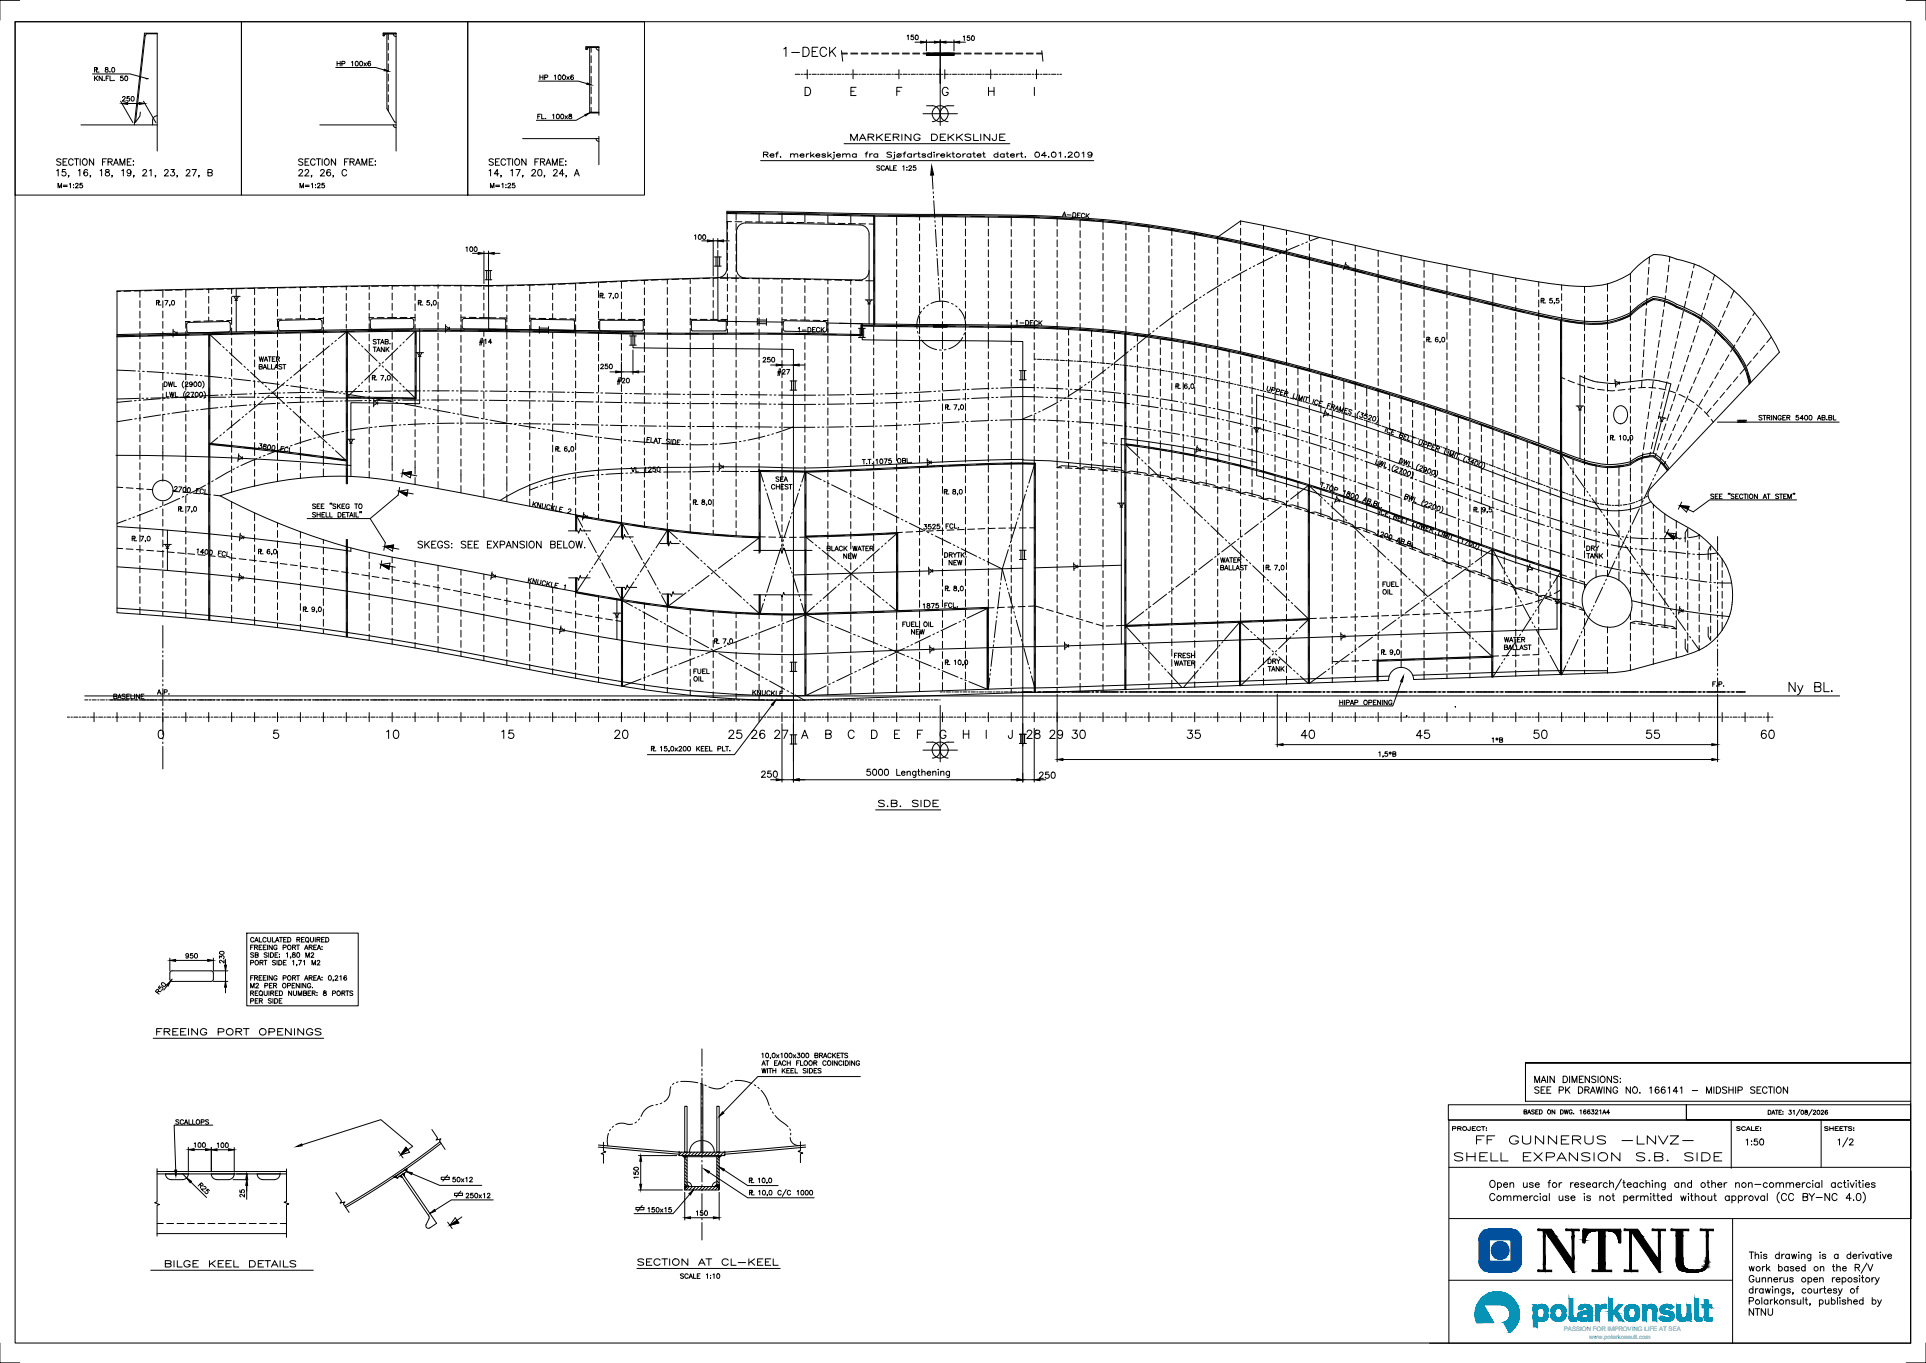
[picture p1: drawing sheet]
<svg xmlns="http://www.w3.org/2000/svg" width="1189mm" height="841mm" viewBox="0 0 1189 841" stroke-linecap="round" stroke-linejoin="round" font-family="sans-serif">
<defs><g id="words">
<text font-size="12.3" x="1103" y="430">Ny BL.</text>
<g font-size="9.7">
<text x="483" y="36">1-DECK</text>
<text x="1134" y="709">1/2</text>
</g>
<text font-size="9.3" x="911" y="707">FF GUNNERUS -LNVZ-</text>
<g font-size="8.8">
<text x="238" y="457">10</text>
<text x="309" y="457">15</text>
<text x="379" y="457">20</text>
<text x="449" y="457">25</text>
<text x="463" y="457">26</text>
<text x="477" y="457">27</text>
<text x="633" y="457">28</text>
<text x="647" y="457">29</text>
<text x="661" y="457">30</text>
<text x="732" y="457">35</text>
<text x="802" y="457">40</text>
<text x="873" y="457">45</text>
<text x="946" y="457">50</text>
<text x="1015" y="457">55</text>
<text x="1086" y="457">60</text>
<text x="534" y="481">5000 Lengthening</text>
<text x="897" y="718">SHELL EXPANSION S.B. SIDE</text>
</g>
<text font-size="8.4" x="479" y="233">#27</text>
<g font-size="7.9">
<text x="470" y="99">Ref. merkeskjema fra Sjøfartsdirektoratet datert. 04.01.2019</text>
<text x="295" y="214">#14</text>
<text x="380" y="238">#20</text>
<text x="257" y="339">SKEGS: SEE EXPANSION BELOW.</text>
<text x="101" y="783">BILGE KEEL DETAILS</text>
<text x="393" y="782">SECTION AT CL-KEEL</text>
</g>
<g font-size="7.5">
<text x="524" y="88">MARKERING DEKKSLINJE</text>
<text x="655" y="136">A-DECK</text>
<text x="542" y="499">S.B. SIDE</text>
<text x="96" y="640">FREEING PORT OPENINGS</text>
</g>
<g font-size="7.1">
<text x="101" y="190">7,0</text>
<text x="262" y="190">5,0</text>
<text x="956" y="189">5,5</text>
<text x="885" y="213">6,0</text>
<text x="234" y="236">7,0</text>
<text x="999" y="273">10,0</text>
<text x="1055" y="309">SEE &quot;SECTION AT STEM&quot;</text>
<text x="914" y="318">9,5</text>
<text x="86" y="335">7,0</text>
<text x="164" y="344">6,0</text>
<text x="786" y="353">7,0</text>
<text x="192" y="379">9,0</text>
<text x="857" y="406">9,0</text>
<text x="588" y="412">10,0</text>
<text x="464" y="431">KNUCKLE</text>
<text x="1077" y="708">1:50</text>
<text x="467" y="732">10,0</text>
</g>
<g font-size="6.6">
<text x="375" y="186">7,0</text>
<text x="626" y="202">1-DECK</text>
<text x="730" y="241">6,0</text>
<text x="588" y="254">7,0</text>
<text x="347" y="280">6,0</text>
<text x="389" y="292">VL 1250</text>
<text x="587" y="307">8,0</text>
<text x="115" y="317">7,0</text>
<text x="432" y="313">8,0</text>
<text x="569" y="328">3525 FCL.</text>
<text x="588" y="366">8,0</text>
<text x="569" y="376">1875 FCL.</text>
<text x="446" y="399">7,0</text>
<text x="419" y="790">SCALE 1:10</text>
</g>
<g font-size="6.2">
<text x="207" y="42">HP 100x6</text>
<text x="64" y="46">8.0</text>
<text x="58" y="51">KN.FL. 50</text>
<text x="332" y="50">HP 100x6</text>
<text x="331" y="74">FL. 100x8</text>
<text x="540" y="106">SCALE 1:25</text>
<text x="35" y="117">M=1:25</text>
<text x="184" y="117">M=1:25</text>
<text x="302" y="117">M=1:25</text>
<text x="492" y="206">1-DECK</text>
<text x="1085" y="260">STRINGER 5400 AB.BL</text>
<text x="1056" y="425">F.P.</text>
<text x="96" y="430">A.P.</text>
<text x="69" y="433">BASELINE</text>
<text x="826" y="436">HIPAP OPENING</text>
<text x="920" y="459">1*B</text>
<text x="114" y="592">950</text>
<text x="108" y="695">SCALLOPS</text>
<text x="119" y="709">100</text>
<text x="133" y="709">100</text>
<text x="279" y="731">50x12</text>
<text x="395" y="728" transform="rotate(-90 395 728)">150</text>
<text x="152" y="740" transform="rotate(-90 152 740)">25</text>
<text x="287" y="740">250x12</text>
<text x="399" y="749">150x15</text>
<text x="429" y="751">150</text>
</g>
<g font-size="5.7">
<text x="940" y="689">BASED ON DWG. 166321A4</text>
<text x="896" y="699">PROJECT:</text>
<text x="1071" y="699">SCALE:</text>
<text x="1125" y="699">SHEETS:</text>
</g>
<g font-size="3.8" fill="#0091b3">
<text x="965" y="821">PASSION FOR IMPROVING LIFE AT SEA</text>
<text x="981" y="826">www.polarkonsult.com</text>
</g>
</g></defs>
<!-- layer: S0DA1 -->
<g fill="none" stroke="#000" stroke-width=".62">
<path d="M240 21v4M240 27v4M240 33v4M240 39v5M365 29v3M365 34v5M240 46v4M240 52v4M240 58v5M365 41v4M365 47v4M365 54v4"/>
<path d="M365 60v4M240 65v4M365 66v3M449 137v4M454 132v4M454 138v4M469 132v5M483 132v5M497 132v5M511 133v5M525 133v5M553 134v5"/>
<path d="M568 134v2M568 138v4M582 134v5M596 134v5M610 134v5M624 134v5M638 135v4M653 135v5M667 135v5M681 136v6M695 138v4M709 139v4"/>
<path d="M780 139v3M449 143v5M449 150v4M449 156v4M454 144v4M454 151v4M454 157v4M553 141v4M553 147v5M553 154v4M568 144v5M568 151v4"/>
<path d="M568 157v4M582 141v4M582 148v4M582 154v4M596 141v5M596 148v4M596 154v4M610 141v5M610 148v4M610 154v4M624 142v4M624 148v4"/>
<path d="M624 154v5M638 141v5M638 148v4M638 154v4M653 142v4M653 148v4M653 154v5M667 142v5M667 149v4M667 155v4M681 144v4M681 150v4"/>
<path d="M681 156v5M695 144v4M695 150v5M695 157v4M709 145v4M709 152v4M709 158v4M723 141v4M723 147v5M723 154v4M737 143v5M737 150v4"/>
<path d="M737 156v4M752 146v4M752 152v5M752 159v4M766 150v4M766 156v5M780 144v4M780 150v3M780 153v5M780 160v4M794 142v3M794 147v4"/>
<path d="M794 153v3M794 157v4M822 148v3M822 154v4M822 160v3M851 155v3M1018 159v4M86 179v4M101 179v4M115 179v4M129 178v3M143 178v3"/>
<path d="M157 178v4M171 177v5M185 177v2M200 177v4M214 177v2M228 176v3M242 176v3M256 176v3M270 176v2M285 176v3M299 176v3M304 176l-2 1"/>
<path d="M311 176h-4M313 176v4M317 176h-4M324 176h-5M327 176v3M330 176h-4M336 176h-4M341 176v3M343 175l-5 1M349 175h-4M351 175h4v4M362 175h-5"/>
<path d="M368 174l-4 1M369 174v3M369 179v5M374 174h-4M381 174h-4M384 174v4M387 173l-4 1M394 173h-5M398 173v2M398 178v4M400 173h-4M406 173h-4"/>
<path d="M412 173v2M412 177v5M413 172l-5 1M419 172h-4M425 172h-4M426 172v3M426 177v4M432 172h-5M438 172h-4M440 179v4M443 172h-3v5M449 163v4"/>
<path d="M449 169v4M449 175v5M454 163v5M454 170v4M454 176v4M469 172v3M469 177v4M483 172v3M483 177v4M497 172v2M497 176v5M511 172v3"/>
<path d="M511 177v5M525 173v2M525 178v4M553 160v4M553 166v5M553 173v4M553 179v4M568 163v5M568 170v4M568 176v4M582 160v4M582 167v4"/>
<path d="M582 173v4M582 179v5M596 160v5M596 167v4M596 173v4M596 180v4M610 161v4M610 167v4M610 173v4M610 180v4M624 161v4M624 167v4"/>
<path d="M624 173v5M624 180v4M638 161v4M638 167v4M638 173v5M638 180v4M653 161v4M653 167v4M653 173v5M653 180v4M667 161v5M667 168v4"/>
<path d="M667 174v4M681 163v4M681 169v4M681 175v5M695 163v4M695 169v5M695 176v4M709 164v5M709 171v4M709 177v4M723 160v4M723 166v5"/>
<path d="M723 173v4M723 179v4M737 162v5M737 169v4M737 175v4M752 165v4M752 172v4M752 178v4M766 163v4M766 169v4M766 175v5M780 166v4"/>
<path d="M780 173v4M780 179v4M794 164v4M794 170v4M794 176v4M808 160v5M808 167v5M808 174v4M822 164v5M822 171v4M822 177v5M837 167v3"/>
<path d="M837 172v4M837 178v5M851 160v5M851 167v3M851 171v3M851 176v5M865 175v4M879 161v4M879 167v4M879 173v4M879 178v5M907 166v5"/>
<path d="M907 173v4M907 179v5M936 172v2M936 176v4M964 176v3M992 175v5M1017 178v4M1017 171v5M1018 165l-1 4M1042 180l-1 4M1043 174l-1 4M1045 167l-1 4"/>
<path d="M1046 163l-1 2M1070 179l-2 5M86 186v4M86 192v4M86 198v5M101 192v4M101 198v5M115 186v4M115 192v4M115 198v5M117 198h-3M124 198h-5"/>
<path d="M129 183v4M129 189v4M129 196v2M131 198h-5M138 198h-4M143 198h-3M143 183v4M143 190v4M143 196v4M157 184v4M157 190v5M157 197v4"/>
<path d="M171 185v4M171 191v4M171 197v5M174 197h-3M180 197h-4M185 182v4M185 188v4M185 194v3M188 197h-5M194 197h-4M199 196l-2 1M200 183v4"/>
<path d="M200 189v5M200 196v4M214 181v4M214 187v5M214 194v4M228 181v4M228 187v4M228 193v5M228 200v4M231 196h-3M233 196h4M242 181v4"/>
<path d="M242 187v4M242 193v3M245 196h-6M247 196h4M253 196h3M256 181v4M256 187v5M256 194v4M270 180v4M270 193v4M270 199v4M285 196h2"/>
<path d="M285 181v5M285 188v4M285 194v4M290 196h4M296 196h10M299 181v4M299 187v4M299 193v3M308 196h5M313 182v4M313 188v4M313 194v5"/>
<path d="M327 182v4M327 188v4M327 194v5M327 196h4M333 196l4 1M339 197h4M341 181v4M341 187v4M341 193v4M345 197h5M352 197h3M355 181v5"/>
<path d="M355 188v4M355 194v4M369 186v4M369 192v4M369 198v5M369 197h4M375 197h4M381 197h5M384 186v5M384 193v4M388 197h4M394 197h4"/>
<path d="M398 184v4M398 190v5M398 197v4M412 184v4M412 190v4M412 196v5M426 197h4M426 184v4M426 190v4M426 196v5M432 197h4M439 197h4"/>
<path d="M440 185v5M440 192v5M445 197h4M449 182v4M449 188v4M449 194v7M454 182v5M454 189v4M454 195v6M469 183v5M469 190v4M469 196v5"/>
<path d="M483 197h3M483 183v4M483 190v4M483 196v5M488 197h4M494 197l6 1M497 183v4M497 189v4M497 195v3M502 198h4M508 198h3M511 184v4"/>
<path d="M511 190v4M511 196v5M525 184v4M525 190v5M525 197v5M553 186v4M553 192v4M553 198v5M568 183v4M568 189v4M568 195v5M582 186v4"/>
<path d="M582 192v4M582 198v5M596 186v4M596 192v4M596 199v4M610 186v4M610 192v5M610 199v4M624 186v4M624 193v4M638 186v4M638 192v5"/>
<path d="M653 186v4M653 193v4M653 199v4M667 181v4M667 187v4M667 193v5M667 200v4M681 182v4M681 188v4M681 195v4M695 182v4M695 188v5"/>
<path d="M695 195v4M709 183v5M709 190v4M709 196v4M723 185v5M723 192v4M723 198v5M737 182v4M737 188v4M737 194v5M752 184v5M752 191v4"/>
<path d="M752 197v4M766 182v4M766 188v4M766 195v4M780 185v5M780 192v4M780 198v4M794 183v4M794 189v4M794 195v5M808 180v4M808 187v4"/>
<path d="M808 193v4M808 199v4M822 184v4M822 190v4M822 197v4M837 185v4M837 191v4M837 198v4M851 183v4M851 189v4M851 195v5M865 181v4"/>
<path d="M865 187v4M865 193v5M865 200v4M879 185v4M879 191v5M879 198v4M893 181v3M893 186v4M893 192v5M893 199v4M907 185v3M907 190v5"/>
<path d="M907 197v4M921 188v4M921 195v4M936 182v5M936 189v2M936 193v4M936 199v4M950 195v2M950 199v5M964 188v4M964 194v3M978 200v4"/>
<path d="M992 182v4M992 188v4M992 195v4M992 200v3M1016 197v4M1016 190v5M1017 184l-1 4M1026 197l-1 5M1027 191l-1 4M1028 186l-1 3M1038 198l-1 5M1039 192l-1 4"/>
<path d="M1041 186l-1 4M1050 197l-1 2M1062 198l-1 4M1065 192l-2 4M1067 186l-1 4M86 205v4M86 211v4M86 217v5M101 205v4M101 211v4M101 217v5M115 205v4"/>
<path d="M115 211v4M115 217v5M143 202v5M143 209v4M143 215v4M157 203v4M157 209v5M157 216v4M171 204v4M171 210v4M171 216v5M185 205v5"/>
<path d="M185 212v4M185 219v4M200 202v4M200 208v5M200 215v4M214 200v2M228 206v4M228 212v5M228 219v4M242 204v5M242 211v5M242 218v4"/>
<path d="M256 200v3M270 206v4M270 212v4M270 218v5M285 201v4M285 207v4M285 213v4M285 220v4M299 204v4M299 216v4M313 201v3M313 205v4"/>
<path d="M313 211v5M313 218v4M327 201v3M327 205v3M327 210v4M327 216v4M341 205v4M341 211v4M341 217v5M355 200v5M355 205v3M355 210v4"/>
<path d="M355 216v4M369 205v5M369 211v5M369 219v4M384 206v4M384 212v4M384 218v4M398 203v2M398 206v3M398 211v6M398 219v4M412 203v3"/>
<path d="M412 206v3M412 212v8M426 203v3M440 206v4M440 212v8M449 203v3M454 203v3M454 206v4M454 212v8M469 203v3M469 206v4M469 212v8"/>
<path d="M483 202v4M483 206v4M483 212v8M497 206v3M497 211v5M497 218v4M511 207v4M511 214v4M511 220v4M525 204v2M525 207v4M525 214v4"/>
<path d="M525 220v4M539 201v3M539 207v6M539 215v4M553 205v5M553 210v4M553 216v5M568 202v4M568 208v7M568 218v4M582 205v10M582 217v5"/>
<path d="M596 205v10M596 217v4M610 205v10M610 217v4M624 205v8M624 215v4M638 205v4M638 212v4M638 218v4M653 205v5M653 212v4M653 218v4"/>
<path d="M660 203v4M660 209v4M660 215v5M667 206v4M667 212v5M667 219v4M674 204v4M674 210v4M674 216v4M681 201v4M681 207v5M681 214v4"/>
<path d="M688 206v3M688 211v4M688 217v5M695 201v4M702 207v4M702 213v4M702 219v4M709 203v4M709 209v4M709 215v4M716 209v3M716 215v4"/>
<path d="M723 205v4M723 211v4M723 217v5M730 211v4M730 217v4M737 201v4M737 207v4M737 213v5M737 220v4M745 214v3M745 220v4M752 203v5"/>
<path d="M752 210v4M752 216v4M759 217v3M766 201v4M766 207v5M766 214v4M780 204v5M780 211v4M780 217v4M794 202v4M794 208v4M794 214v5"/>
<path d="M808 206v4M808 212v4M808 218v5M822 203v4M822 209v5M822 216v4M837 204v4M837 210v5M837 217v4M851 202v4M851 208v4M851 215v4"/>
<path d="M865 206v4M865 213v4M865 219v4M879 204v4M879 210v5M879 217v4M893 211v5M893 218v4M907 203v4M907 209v5M907 216v4M921 201v4"/>
<path d="M921 207v4M921 214v4M921 220v4M936 205v5M936 212v4M936 218v4M950 206v4M950 212v4M950 218v5M978 206v4M978 213v4M978 219v4"/>
<path d="M992 205v5M992 212v4M992 218v4M1015 216l-1 4M1015 209v5M1015 203v4M1023 216v5M1024 210v4M1025 204l-1 4M1033 217l-1 4M1035 211l-1 4M1036 205l-1 4"/>
<path d="M1042 219l-1 4M1044 213l-1 4M1046 207l-1 4M1048 201l-1 4M1055 215l-2 4M1057 209l-1 4M1060 203l-2 4M1067 219l-2 4M1069 215l-1 2M1085 218l-3 3M1089 213l-3 3M1093 208l-2 3"/>
<path d="M86 224v4M86 230v4M86 237v4M101 224v4M101 230v4M101 237v4M115 224v4M115 230v4M115 237v4M143 221v5M143 228v4M143 234v4"/>
<path d="M157 222v4M157 228v5M157 235v4M171 223v4M171 229v4M171 236v4M185 225v4M185 231v5M185 238v4M200 221v4M200 228v4M200 234v4"/>
<path d="M228 225v4M228 232v4M228 238v4M242 224v4M242 237v4M270 225v4M270 231v4M270 237v5M285 226v4M285 232v5M285 239v4M299 222v5"/>
<path d="M299 229v4M299 235v4M313 224v4M313 230v5M313 237v4M327 222v5M327 229v4M327 235v4M341 224v4M341 230v4M341 236v5M355 222v5"/>
<path d="M355 229v4M355 235v4M369 225v4M369 231v5M369 238v4M384 225v4M384 237v5M398 226v4M398 232v4M398 238v5M412 222v5M412 229v4"/>
<path d="M412 235v4M440 222v4M440 229v4M440 235v4M454 222v4M454 229v4M454 235v4M469 222v5M469 229v4M469 235v4M483 222v5M483 235v5"/>
<path d="M497 224v4M497 230v5M497 237v4M511 226v4M511 233v4M511 239v4M525 226v4M525 233v4M525 239v4M539 221v4M539 227v5M539 234v4"/>
<path d="M553 223v4M553 229v4M553 235v5M568 224v4M568 230v5M568 237v4M582 224v4M582 230v4M582 236v5M596 224v4M596 230v4M596 236v5"/>
<path d="M610 223v5M610 230v4M610 236v4M624 221v5M624 228v4M624 234v4M638 224v5M638 231v4M638 237v4M653 224v5M653 231v4M653 237v4"/>
<path d="M660 222v4M660 228v4M660 234v5M667 225v4M667 232v4M667 238v4M674 223v4M674 229v4M674 235v5M681 220v4M681 226v5M681 233v4"/>
<path d="M681 239v4M688 224v4M688 230v4M688 237v4M702 225v5M702 232v4M702 238v4M709 222v4M709 228v4M709 234v5M716 221v4M716 227v5"/>
<path d="M716 234v4M723 224v4M723 230v4M723 236v5M730 223v5M730 230v4M737 226v4M737 233v4M745 226v4M745 232v5M745 239v4M752 222v5"/>
<path d="M752 229v4M752 235v4M759 223v4M759 229v4M759 235v5M766 220v4M766 226v5M766 233v4M766 239v4M773 220v4M773 226v4M773 232v5"/>
<path d="M773 239v4M780 224v4M780 230v4M780 236v4M787 224v3M787 229v5M787 236v4M794 221v4M794 227v4M794 234v4M794 240v4M801 227v4"/>
<path d="M801 233v5M801 240v4M808 225v4M808 231v4M808 237v5M815 231v4M815 238v4M822 222v4M822 228v5M822 235v4M829 235v5M837 223v4"/>
<path d="M837 229v5M837 236v4M844 239v5M851 221v4M851 227v5M851 234v4M865 225v5M865 232v4M865 238v4M879 223v4M879 230v4M879 236v4"/>
<path d="M893 224v4M893 231v4M893 237v4M907 222v4M907 229v4M907 235v4M921 226v5M921 233v4M921 239v4M936 225v4M936 231v4M936 237v5"/>
<path d="M950 225v4M950 231v4M950 238v4M978 225v5M978 232v4M978 238v4M992 224v5M992 231v4M992 237v4M1014 235l-1 4M1014 229v4M1014 222v4"/>
<path d="M1021 235l-1 4M1021 229v4M1022 223v4M1029 236l-1 4M1030 229l-1 4M1032 223l-1 4M1036 237l-1 4M1038 231l-1 4M1040 225l-1 4M1045 238l-2 4M1047 233l-2 4M1050 227l-2 4"/>
<path d="M1052 221l-2 4M1057 235l-2 4M1061 230l-2 4M1064 224l-2 4M1069 237l-3 4M1073 232l-3 4M1077 228l-3 3M1081 223l-3 3M86 243v4M86 249v5M86 256v4M101 243v4"/>
<path d="M101 249v5M101 256v4M115 243v4M115 249v4M115 256v4M143 241v4M143 247v4M143 253v5M143 260v4M157 241v4M157 248v4M157 254v4"/>
<path d="M171 242v4M171 248v5M171 255v4M185 244v4M185 250v5M185 257v4M200 240v5M200 247v4M200 253v4M200 259v5M228 244v5M228 251v4"/>
<path d="M228 257v4M242 243v5M242 250v4M242 256v4M256 246v4M256 252v5M256 259v4M270 244v4M270 250v4M270 256v5M285 245v4M285 251v5"/>
<path d="M285 258v4M299 241v5M299 248v4M299 254v5M313 243v4M313 249v5M313 256v4M327 241v5M327 248v4M327 254v4M341 243v4M341 249v4"/>
<path d="M341 256v4M355 241v5M355 248v4M355 254v4M369 244v4M369 250v5M369 257v4M384 244v4M384 250v4M384 256v5M398 245v4M398 251v4"/>
<path d="M398 257v5M412 241v5M412 248v4M412 254v4M440 241v5M440 248v4M440 254v4M454 241v5M454 248v4M454 254v4M469 241v5M469 248v4"/>
<path d="M469 254v4M483 242v4M483 248v4M483 254v5M497 243v4M497 250v4M497 256v4M511 245v5M511 252v4M511 258v4M525 245v5M525 252v4"/>
<path d="M525 258v4M539 240v4M539 247v4M539 253v4M539 259v5M553 242v4M553 248v4M553 255v4M568 243v4M568 249v5M568 256v4M582 243v4"/>
<path d="M582 249v4M582 256v4M596 243v4M596 255v5M610 243v4M610 249v4M610 255v4M624 241v4M624 247v4M624 253v4M624 260v4M638 243v5"/>
<path d="M638 250v4M638 256v4M653 244v4M653 250v4M653 256v5M660 241v4M660 247v4M660 254v4M660 260v4M667 244v5M667 251v4M667 257v4"/>
<path d="M674 242v4M674 248v4M674 254v5M681 246v4M681 252v4M681 258v4M688 243v4M688 249v5M688 256v4M702 244v5M702 251v4M702 257v4"/>
<path d="M709 241v4M709 247v4M709 253v5M709 260v4M716 240v4M716 246v5M716 253v4M716 259v4M723 243v4M723 249v4M723 256v4M730 242v5"/>
<path d="M730 249v4M730 255v4M737 245v4M737 252v4M737 258v4M745 245v4M745 251v5M745 258v4M752 242v4M752 248v4M752 254v5M759 242v4"/>
<path d="M759 248v4M759 254v5M766 246v4M766 252v4M766 258v5M773 245v4M773 251v5M773 258v4M780 243v4M780 249v4M780 255v5M787 242v4"/>
<path d="M787 249v4M787 255v4M794 246v5M794 253v4M794 259v4M801 246v4M801 252v5M801 259v4M808 244v4M808 250v4M808 257v4M815 244v4"/>
<path d="M815 250v4M815 257v4M822 241v4M822 248v4M822 254v4M829 242v4M829 248v5M829 255v4M837 242v4M837 248v5M837 255v4M844 247v4"/>
<path d="M844 253v4M844 259v5M851 240v4M851 246v5M851 253v4M851 259v4M858 244v2M858 248v4M858 255v4M865 244v5M865 251v4M865 257v4"/>
<path d="M872 248v3M872 253v4M872 259v5M879 242v5M879 249v4M879 255v4M886 253v3M886 258v5M893 243v5M893 250v4M893 256v4M900 257v4"/>
<path d="M907 241v4M907 248v4M907 254v4M921 245v5M921 252v4M921 258v4M936 244v4M936 250v4M936 256v5M950 244v4M950 250v4M950 257v4"/>
<path d="M978 244v5M978 251v4M978 257v4M992 244v4M992 250v4M992 256v5M1018 254l-1 4M1019 248l-1 4M1020 242l-1 4M1025 254l-1 4M1026 248l-1 4M1027 242v4"/>
<path d="M1030 255l-1 5M1032 249l-1 4M1034 243l-1 4M1037 256l-2 4M1039 250l-1 4M1042 244l-2 4M1044 257l-2 4M1048 252l-2 4M1051 246l-2 4M1054 241l-2 4M1056 252l-3 3M1060 247l-2 3"/>
<path d="M1064 242l-2 3M86 262v4M86 268v5M86 275v4M101 262v4M101 268v5M101 275v4M115 262v4M115 268v5M115 275v5M143 266v4M143 272v4"/>
<path d="M157 260v5M157 267v4M157 273v4M171 261v4M171 267v5M171 274v5M185 263v4M185 270v4M185 276v5M200 266v4M200 272v4M200 278v4"/>
<path d="M228 263v5M228 270v4M228 276v4M242 262v5M242 269v4M242 275v4M256 265v4M256 272v4M256 278v4M270 263v4M270 269v4M270 276v4"/>
<path d="M285 264v4M285 271v4M285 277v4M299 261v4M299 267v4M299 273v5M299 280v4M313 262v5M313 269v4M313 275v4M327 261v4M327 267v4"/>
<path d="M327 273v5M327 280v4M341 262v4M341 268v5M341 275v4M355 261v4M355 267v4M355 280v4M369 263v4M369 269v5M369 276v4M384 263v4"/>
<path d="M384 269v4M384 276v4M398 264v4M398 270v4M398 277v4M412 260v5M412 267v4M412 273v4M412 280v4M440 260v5M440 267v4M440 273v4"/>
<path d="M440 280v4M454 260v5M454 267v4M454 273v4M454 280v4M469 261v4M469 267v4M469 273v5M469 280v4M483 261v4M483 267v4M483 273v5"/>
<path d="M483 280v4M497 262v5M497 269v4M497 275v4M511 264v5M511 271v4M511 277v4M525 264v5M525 271v4M525 277v4M539 266v4M539 272v4"/>
<path d="M539 278v5M553 261v4M553 267v5M553 274v4M568 262v4M568 269v4M568 275v4M582 262v4M582 268v5M582 275v4M596 262v4M596 268v4"/>
<path d="M596 274v5M610 262v4M610 268v4M610 274v5M624 266v4M624 272v5M624 279v4M638 262v5M638 269v4M638 275v4M653 263v4M653 269v4"/>
<path d="M653 275v5M660 266v4M660 273v4M660 279v4M667 263v5M667 270v4M667 276v4M674 261v4M674 267v4M674 274v4M674 280v4M681 265v4"/>
<path d="M681 271v4M681 277v5M688 262v4M688 268v5M688 275v4M702 264v4M702 270v4M702 276v5M709 266v4M709 273v4M716 266v4M716 272v4"/>
<path d="M716 278v5M723 262v4M723 268v5M723 275v4M730 262v4M730 268v4M730 274v5M737 264v5M737 271v4M737 277v4M745 264v4M745 271v4"/>
<path d="M745 277v4M752 261v4M752 267v4M752 273v5M752 280v4M759 261v4M759 267v4M759 274v4M759 280v4M766 265v4M766 271v4M766 277v5"/>
<path d="M773 264v4M773 270v5M773 277v4M780 262v4M780 268v4M780 274v5M787 261v5M787 268v4M787 274v4M794 265v5M794 272v4M794 278v4"/>
<path d="M801 265v4M801 272v4M801 278v4M808 263v4M808 269v5M808 276v4M815 263v4M815 269v5M815 276v4M822 260v4M822 267v4M822 273v4"/>
<path d="M822 279v5M829 261v4M829 267v5M829 274v4M837 261v5M837 268v4M837 274v4M844 266v4M844 272v4M844 278v5M851 266v4M851 272v4"/>
<path d="M851 278v5M858 261v4M858 267v5M858 274v4M865 264v4M865 270v4M865 276v5M872 266v4M872 272v4M872 278v5M879 261v5M879 268v4"/>
<path d="M879 274v4M886 265v4M886 271v4M886 277v5M893 262v5M893 269v4M893 275v4M900 263v4M900 270v4M900 276v4M907 260v5M907 267v4"/>
<path d="M907 273v4M907 279v5M914 262v4M914 268v5M914 275v4M921 265v4M921 271v4M921 277v5M929 267v4M929 274v4M929 280v4M936 263v4"/>
<path d="M936 269v4M936 276v4M943 273v4M943 279v4M950 263v4M950 269v5M950 276v4M957 278v2M978 264v4M978 270v4M978 276v5M992 263v4"/>
<path d="M992 269v4M992 275v5M1014 279v3M1015 273l-1 4M1016 267l-1 4M1017 260l-1 5M1019 279l-1 2M1020 273l-1 4M1022 267l-1 4M1022 280v2M1023 260l-1 5M1024 274l-1 4"/>
<path d="M1026 268l-1 4M1027 279l-2 5M1028 262l-1 4M1029 274l-2 3M1031 279l-2 4M1032 268l-2 4M1034 262l-1 4M1035 274l-2 3M1038 268l-2 4M1041 263l-2 3M228 283v2M242 282v4"/>
<path d="M256 284v4M270 282v4M270 288v3M285 283v5M285 290v3M299 286v4M299 292v4M313 281v5M313 288v4M313 294v5M327 286v4M327 292v5"/>
<path d="M327 299v2M341 281v4M341 287v5M341 294v4M355 286v4M355 292v3M369 282v4M369 289v4M384 282v4M384 288v4M398 283v4M412 286v5"/>
<path d="M440 286v5M454 286v5M469 286v5M483 286v5M497 281v5M497 288v3M511 284v4M511 290v4M511 296v5M525 284v4M525 290v4M525 296v5"/>
<path d="M539 285v4M539 291v4M539 298v4M553 280v4M553 286v5M553 293v4M553 299v4M568 281v5M568 288v4M568 294v4M582 281v4M582 287v5"/>
<path d="M582 294v4M596 281v4M596 287v4M596 294v4M610 281v4M610 287v4M610 293v5M610 300v4M624 285v4M624 291v5M624 298v4M638 282v4"/>
<path d="M653 289h2M653 282v4M657 289h5M660 285v4M664 289h6M667 282v5M672 290h4M674 286v4M678 290h6M681 284v5M686 291h4M688 281v4"/>
<path d="M688 288v3M692 291l6 1M700 292l4 1M702 283v4M702 289v3M706 293l6 1M714 294l4 1M716 285v4M716 291v3M720 295l6 1M728 296l5 1M730 281v4"/>
<path d="M730 287v4M730 293v4M735 298l5 1M742 299l5 1M745 283v5M745 290v4M745 296v4M759 286v5M759 293v4M759 299v4M766 284v4M773 283v4"/>
<path d="M773 290v4M773 296v4M780 281v4M780 287v4M787 280v5M787 287v4M787 293v4M787 300v4M794 285v4M794 291v5M801 284v5M801 291v4"/>
<path d="M801 297v4M808 282v4M808 288v5M808 295v5M815 282v4M815 288v5M815 295v4M822 286v4M822 292v4M822 298v6M829 280v4M829 287v4"/>
<path d="M829 293v4M829 299v5M837 280v5M837 287v4M837 293v4M837 299v5M844 285v4M844 291v4M844 298v4M851 285v4M851 291v4M851 297v5"/>
<path d="M858 280v4M858 286v5M858 293v4M858 299v4M865 283v4M865 289v4M865 295v5M872 285v4M872 291v5M872 298v4M879 281v4M879 287v4"/>
<path d="M879 293v5M879 300v4M886 284v4M886 290v4M886 297v4M893 282v4M893 288v4M893 294v5M900 282v5M900 289v4M900 295v4M907 286v4"/>
<path d="M907 292v4M907 299v4M914 281v4M914 288v4M914 294v4M921 284v4M921 290v4M921 296v5M929 286v5M929 293v4M929 299v4M936 282v4"/>
<path d="M936 288v5M936 295v4M943 285v4M943 291v5M943 298v4M950 282v4M950 288v5M950 295v4M957 282v5M957 289v4M957 295v4M971 283v4"/>
<path d="M971 289v4M971 295v4M978 283v4M978 289v4M978 295v5M985 288v4M985 294v5M992 282v4M992 288v4M992 295v4M999 288v5M999 296v4"/>
<path d="M1013 283v2M1013 287v5M1013 294v4M1028 285l-1 2M511 303v4M511 309v4M511 315v5M525 303v4M525 309v4M525 315v5M539 304v4M539 310v5"/>
<path d="M539 317v4M553 306v4M553 312v4M553 318v5M568 300v5M568 307v4M568 313v4M568 320v4M582 300v4M582 307v4M582 313v4M582 319v4"/>
<path d="M596 306v5M596 313v4M596 319v4M610 306v4M610 313v4M610 319v4M624 304v4M624 311v4M624 317v4M749 300l6 2M757 302l4 1M763 304l6 1"/>
<path d="M771 306l4 1M773 302v4M777 307l6 2M785 309l4 1M787 306v4M791 311l6 2M799 313l4 2M801 303v5M801 310v4M805 315l6 2M813 318l4 1M815 301v4"/>
<path d="M815 308v4M815 314v4M819 320l6 2M829 306v4M829 312v4M829 318v5M837 306v2M844 304v4M844 310v4M844 317v4M851 304v4M851 310v3"/>
<path d="M858 306v4M858 312v4M858 318v5M865 302v4M865 308v4M865 314v5M872 304v4M872 310v5M872 317v4M879 306v4M879 312v5M879 319v5"/>
<path d="M886 303v4M886 309v5M886 316v4M893 301v4M893 307v4M893 313v5M893 320v4M900 301v5M900 308v4M900 314v4M907 305v4M907 311v5"/>
<path d="M907 318v4M914 300v4M914 307v4M914 319v5M921 303v4M921 309v4M929 305v5M929 312v4M929 318v4M936 301v4M936 307v5M936 314v4"/>
<path d="M943 304v4M943 310v5M943 317v4M950 301v4M950 308v4M950 314v4M957 302v4M957 308v4M957 314v5M971 301v5M971 308v4M971 314v4"/>
<path d="M978 302v4M978 308v4M978 314v5M985 301v4M985 307v4M985 313v5M985 320v4M992 301v4M992 307v5M992 314v4M999 302v4M999 308v4"/>
<path d="M999 315v4M1013 300v4M1013 306v5M1013 313v4M1013 319v4M1021 318h.1M1021 311v3M1021 316v4M1028 317v5M511 322v4M511 328v4M511 335v4"/>
<path d="M525 322v4M525 328v4M525 335v4M539 323v4M539 329v5M539 336v4M553 325v4M568 326v4M568 332v4M568 339v4M582 332v4M582 338v5"/>
<path d="M596 325v5M596 332v4M596 338v4M610 325v5M610 332v4M610 338v4M624 323v5M624 330v4M624 336v4M827 322l4 2M834 325l6 2M842 327l4 2"/>
<path d="M844 323v5M848 330l6 2M856 333l4 1M858 325v4M858 331v2M862 335l6 2M870 338l4 2M872 323v4M872 329v5M872 336v3M886 322v4M886 328v5"/>
<path d="M886 335v4M893 326v3M900 321v4M900 327v4M900 333v5M900 340v4M907 324v4M907 330v3M914 326v4M914 332v4M914 338v5M921 322v4"/>
<path d="M921 328v5M921 335v4M929 325v4M929 331v4M929 337v4M936 320v4M936 327v4M936 333v4M936 339v4M943 323v4M943 330v4M943 336v4"/>
<path d="M950 320v5M950 327v4M950 333v4M950 339v5M957 321v4M957 327v4M957 333v5M957 340v4M971 320v5M971 327v4M971 333v5M971 340v4"/>
<path d="M978 321v4M978 327v4M978 334v4M978 340v4M985 326v4M985 333v4M985 339v4M992 320v4M992 326v5M992 333v4M992 339v4M999 321v4"/>
<path d="M999 327v5M999 334v4M1013 326v4M1013 332v4M1013 338v5M1021 322v4M1021 328v5M1021 335v4M1028 325v4M1028 331v4M1028 337v4M1033 330h.1"/>
<path d="M1035 321v5M1035 328v4M1035 334v5M1042 326v5M1042 334v4M1042 340v4M1049 339h.1M1056 337v3M511 341v4M511 347v5M511 354v4M525 341v4"/>
<path d="M525 347v5M525 354v4M539 342v4M539 348v5M539 355v4M568 345v4M568 351v5M568 358v4M582 345v4M582 351v4M582 357v5M596 345v4"/>
<path d="M596 351v4M596 357v5M610 344v5M610 351v4M610 357v4M624 342v5M624 349v4M624 355v4M876 340l6 3M884 344l4 1M886 341v3M890 346l6 2"/>
<path d="M898 349l4 2M900 346v4M904 351l6 3M912 354l4 2M914 345v4M914 351v4M918 357l7 2M927 360l4 1M929 344v4M929 350v4M929 356v4M943 342v5"/>
<path d="M943 349v4M943 355v4M950 346v2M957 346v4M957 352v5M957 359v4M964 355l3 1M969 356l4 2M971 346v4M971 352v5M971 359v4M975 358l3 1"/>
<path d="M978 346v5M978 353v4M978 359v4M985 345v4M985 352v4M992 346v4M992 352v3M999 340v4M999 346v5M999 353v5M1013 345v4M1013 351v4"/>
<path d="M1013 357v5M1021 341v4M1021 347v5M1021 354v4M1028 344v4M1028 350v4M1028 356v5M1035 341v4M1035 347v4M1035 354v4M1035 360v4M1042 346v5"/>
<path d="M1042 353v4M1042 359v4M1056 342v4M1056 348v4M1056 354v5M511 360v4M511 366v5M511 373v4M511 379v4M525 360v4M525 366v5M525 373v4"/>
<path d="M525 379v4M539 361v4M539 368v4M539 374v4M553 378v4M568 364v4M568 377v4M582 364v4M582 377v4M596 370v4M596 376v5M610 364v4"/>
<path d="M610 370v4M624 362v4M624 368v4M624 374v5M933 362l7 2M942 365l4 1M943 361v4M948 367l4 1M954 369l4 1M957 365v3M960 371l7 2M969 374l4 1"/>
<path d="M971 365v4M971 371v4M975 376l2 1M1013 364v4M1013 370v4M1013 377v4M1021 367v4M1021 373v2M1021 360v4M1028 363v4M1028 369v4M1028 375v5"/>
<path d="M1035 366v4M1035 373v4M1042 365v5M1042 372v4M1042 378v4M1056 361v4M1056 367v4M1056 373v5M1056 380v4M511 385v5M511 392v4M511 398v4"/>
<path d="M525 386v4M525 392v4M525 398v4M539 380v5M539 387v4M539 393v4M539 399v5M553 384v5M553 391v4M553 397v4M568 383v4M568 390v4"/>
<path d="M568 396v4M582 383v4M582 389v5M582 396v4M596 383v4M596 389v4M596 396v4M624 381v4M624 387v4M624 393v5M624 400v4M1006 384l3 1"/>
<path d="M1011 385h5M1013 383v2M1018 386h5M1026 387h4M1028 382v5M1032 388h3M1035 388h.1M1042 385v4M1042 391v4M1042 397v5M1056 386v4M1056 393v2"/>
<path d="M511 405v4M511 411v4M511 417v5M525 405v4M525 411v4M525 417v5M539 406v4M539 412v4M539 419v4M553 403v5M553 410v4M553 416v4"/>
<path d="M568 402v5M568 409v4M568 415v4M582 402v4M582 408v5M582 415v4M596 402v4M596 415v4M624 406v4M624 412v5M624 419v4M511 424v5"/>
<path d="M525 424v4M539 425v3M553 423v4M568 421v6M582 421v5M596 421v5M624 425v3M97 755h4M103 755h4M109 755h5M116 755h4M122 755h4"/>
<path d="M128 755h5M135 755h4M141 755h4M148 755h4M154 755h4M160 755h4M167 755h4M173 755h4"/>
</g>
<!-- layer: S0CO1 -->
<g fill="none" stroke="#000" stroke-width=".62">
<path d="M0 0h12M9 13h1170v816h-1170zM9 13h140v107h-140zM149 13h140v107h-140zM289 13h109v107h-109zM1177 0h12v12M89 22l-6 55M90 22l-6 53M239 21v46l5 8M243 21v1l1 1M364 29v40M368 29v2h2"/>
<path d="M643 31l1 7M80 60h-1l-1 1a1 1 0 0 1 2 0 1 1 0 0 1 0 1 1 1 0 0 1-2 0M74 62l8 14M76 60h1l-1 2h1M79 64h7M87 69l-1 3-2 3h-1M89 62l7 14M97 71l-1 1-2 1v4M243 77v1l1 1M368 86v1h2M449 132l104 2a1563 1563 0 0 1 130 3 704 704 0 0 1 111 20l85 21a1346 1346 0 0 0 94 21l5 1a44 44 0 0 0 29-6l8-6a11 11 0 0 1 11-2l8 3a80 80 0 0 1 44 42l2 6M449 131l104 2a2301 2301 0 0 1 114 2l14 1"/>
<path d="M449 131l6 1M449 137v29a6 6 0 0 1-6 5M449 130l34 1M463 132h9M480 132h9M483 131l70 1a1614 1614 0 0 1 130 4 701 701 0 0 1 111 19l85 22a1257 1257 0 0 0 94 21h5a45 45 0 0 0 29-6l8-6a11 11 0 0 1 11-2l4 1 5 3M497 132h9M514 133h9M531 133h9M539 133v68M540 133v13M540 133v68"/>
<path d="M548 133h9M565 133h9M582 133h9M599 134h9M616 134h9M633 134h9M650 135h9M681 136h2a703 703 0 0 1 111 20l85 21a1335 1335 0 0 0 94 22h5a44 44 0 0 0 29-6l7-6a11 11 0 0 1 12-2l8 3a80 80 0 0 1 45 42l1 6M684 137l9 1M701 139l8 1M429 145v3M433 149h4"/>
<path d="M440 147v23M440 149h3M443 147v6M447 149h3M540 154v9M718 141l8 1M735 144l8 1M751 147l9 2M768 150l8 2M784 154l9 2M801 158l8 2M146 178v27"/>
<path d="M302 176h-74l-156 4M445 171l15 1M460 172l-3-2-2-1v-2v-24l1-3 2-2h2l71 1a6 6 0 0 1 5 5v56M460 172l71 1M536 167v3l-1 1-2 1-2 1M540 171v9M817 162l9 2M830 163l2 2h-2M831 162l-2 4M833 164l-1 2M834 166l8 2M850 171l9 2"/>
<path d="M867 175l8 2M883 179l9 2M116 199l25-1 1 1v5l-1 1h-25l-1-1v-4zM143 183h5M144 183l2 2 1-2M145 185h2M172 198l26-1 1 1v5l-2 1h-24l-1-1v-4zM230 197l-2 1M254 196l1 1v1v4l-1 1h-24l-1-1v-4M254 197h-24M312 197h-1l-24-1-2 1v5l1 1h19M312 197v6"/>
<path d="M328 198v5M354 197l1 1M354 197h-26v1M355 198v5l-1 1h-26M370 198h1h25h1v6h-1h-25l-1-1v-5M427 198h21v6h-21v-1zM485 198l-2 1v4l1 1 25 1M485 198h24l1 2M518 199l35 1a1614 1614 0 0 1 130 4 675 675 0 0 1 125 24 1783 1783 0 0 1 170 56 46 46 0 0 0 28 1M534 185h5M535 185l1 3 2-3M536 188h1"/>
<path d="M540 188v13M900 183l8 2M916 187l9 2M933 191l8 2M949 195l9 1M963 198v82M964 198v11M964 198v82M966 198l8 1M991 199l-8 1M1007 194l-3 2-4 1M1021 185l-7 3"/>
<path d="M1030 187l7 3M1035 188l14 6M1045 194l7 4M1049 194a81 81 0 0 1 30 35l2 7M83 207l-11 1M100 207h-9M107 204l2 2-2 1M107 203v5M109 205v1M117 206l-9 1M129 207v176M129 207v7"/>
<path d="M130 207v176M134 206h-9M151 206h-9M168 205l-9 1M185 205h-9M202 205h-9M214 205v94M214 203v10M219 204l-9 1M236 204h-9M253 204h-9M256 204v42"/>
<path d="M257 204v9M257 218h4M257 204v42M258 218l1 2 1-2M259 203v46l-42-1v46M261 204h9M275 201l2 2-2 1M275 200v5M277 202v2M278 204h9M295 204h9M306 203h-1"/>
<path d="M312 203h-1h-6M312 204h9M328 203h.1M329 205h9M346 205h9M363 205h9M377 204l-78-1h-43l-184 3M380 206h17M406 206h8M431 206h-8M440 206h8M465 206h-8"/>
<path d="M474 206h8M508 206h8M525 207h7M532 206h-61l-80-1-121-1h-56l-142 3M532 201v6M532 201h21a1563 1563 0 0 1 130 4 675 675 0 0 1 125 24 1777 1777 0 0 1 170 57 47 47 0 0 0 28 1 21 21 0 0 1 15-5l5 4 3 4M532 201h21a2301 2301 0 0 1 114 2l14 1M532 201v6l-61-1h-80l-121-2-56 1-142 3M532 201h7M547 201h9M564 201h9M581 201h9"/>
<path d="M598 201l9 1M615 202h9M649 202l9 1M666 203l9 1M681 204h2a675 675 0 0 1 125 24 1777 1777 0 0 1 170 57 47 47 0 0 0 28 1l4-2 5-2a8 8 0 0 1 9 2l6 6M683 205l9 1M694 205v221M695 205v13M695 205v221M700 207l8 1M717 209l8 1M734 212l8 1"/>
<path d="M750 215l9 2M767 218l8 2M964 218v8M1059 204l6 6M1070 216l5 7M129 222v9M129 239v9M214 221v9M214 238v9M257 221v9M257 238v8M258 220h2"/>
<path d="M695 226v9M783 222l9 2M800 226l8 3M816 231l8 2M833 236l8 2M964 235v8M975 232l9 3 10 2 23-3 7 1M975 232v51M997 234v5M997 235l3 1-3 2M999 235l1 2M1024 235l7 2-10 43"/>
<path d="M1078 231l2 6M129 256v9M214 255v9M214 246h42M214 245l42 1M214 245h9M231 247l2 2-2 1M231 246v5M231 245l9 1M233 248v2M248 246h8M256 246h.1"/>
<path d="M695 243v9M818 254l2 2h-3M818 253l-1 4M820 255v2M849 240l8 3M865 246l8 2M881 251l8 2M897 256l8 3M964 252v8M973 251h5M974 251l1 2 2-2M974 253h2"/>
<path d="M998 252a4 4 0 0 1 5-1 4 4 0 0 1 2 5 4 4 0 0 1-5 5 4 4 0 0 1-4-5v-2zM1024 257l4 1M1025 257l1 3 1-2M1025 260h1M1072 259h6M1074 259l-1 1M1075 259l-2 1M1075 259l-1 1M1076 259l-1 1M1077 259l-1 1M1078 259l-1 1M129 273v9"/>
<path d="M129 274l42 5 43 5M129 274l13 1M130 274l41 4 43 6M147 280v5M151 276l8 1M167 278l9 1M214 272v9M214 271h5M215 271l2 3 1-3M216 274h1M695 260v9M695 277v9"/>
<path d="M695 274l8 1M695 275h2a658 658 0 0 1 140 34l84 30 42 14M695 274h.1M695 274h2a659 659 0 0 1 140 35l85 30 41 13M712 277l8 1M728 279l9 2M739 276l2 2-3 1M739 275l-1 5M741 277v2M773 264h5M774 264l2 3 1-3M775 267h2"/>
<path d="M913 262l8 2M929 267l8 3M945 273l8 3M961 279l8 3M964 269v11M1021 280l5 4 4 5M1021 280l-8 1-7 4M1060 260h75M72 281a1712 1712 0 0 1 145 6M129 290v9M147 281l3 2-3 1M150 282l-1 1"/>
<path d="M184 280l9 1M201 282l13 2M214 289v10M444 287l2 1-2 1M444 286v4M446 287v2M469 290a1396 1396 0 0 0 102-2l39-2h29v141M469 291h29M469 290h.1M469 291h.1M469 290v51M469 291h6"/>
<path d="M469 291v12M469 291v50M497 291v138M497 291v6M498 291v138M509 291h-26M526 290h-8M543 289l-8 1M560 289h-8M572 283v5M572 284l3 1-3 2M575 284v2"/>
<path d="M577 288h-8M594 287h-8M611 286l-8 1M620 286h19M631 284h17l44 5M632 283l-34 1-52 3a709 709 0 0 1-77 1l-71 1-26 1-20 2a115 115 0 0 0-43 17M638 286v141M639 286v7M639 286l-29 1-112 4M695 294v9M745 283l8 2M762 286l8 2"/>
<path d="M776 285a594 594 0 0 0-76-14h-8v126M778 291l8 2M795 295l8 3M808 300v122M808 300v6M963 281v135M964 281v12M964 281v135M977 285l8 2M1002 287l-8 1M1018 282h-4l-4 2M1025 285l4 5"/>
<path d="M129 307v9M355 318a759 759 0 0 0 114 14M355 318l10 2M356 318v10M360 317l2 2-2 1M360 316v5M363 318l-1 2M469 312v8M497 305v9M639 302v8M639 319v8M690 310h5"/>
<path d="M691 310l1 3 2-3M691 313h2M695 311v9M808 314v9M811 300l8 3M825 307l2 2h-3M825 306l-1 4M827 306l8 2M827 308v2M843 311l8 3M859 317l8 3M964 302v8"/>
<path d="M964 319v8M1019 310a49 49 0 0 1-41 2l-42-15a1343 1343 0 0 0-160-53v49a1193 1193 0 0 1 103 34 1779 1779 0 0 0 100 34M73 325a1707 1707 0 0 1 144 15v-2M101 336h5M102 336l1 2 2-2M103 338h1M103 327v25M129 324v9M148 330l2 2-2 1M148 329v5M151 331l-1 1M214 333v60"/>
<path d="M214 333v9M355 328v-10a759 759 0 0 0 114 13M374 321l8 2M384 323v8M384 323v9M391 324l8 1M407 326l9 1M412 327v8M412 327v9M413 327v9M424 328l9 1M441 330l9 1"/>
<path d="M458 331l11 1M469 329v12M497 322v9M497 339v9M498 331l56-2v48M505 331h-7M522 330l-9 1M539 330h-9M553 329v48M554 329v11M554 329l-56 2M554 329h-7"/>
<path d="M639 336v8M695 328v9M808 331v8M875 322l8 3M891 328l8 3M907 334l8 3M921 339v79M921 339v10M923 339l8 3M964 336v8M1042 326l-2 3v5M1056 337l-2 3v5"/>
<path d="M72 350a1786 1786 0 0 1 255 35 834 834 0 0 0 156 19l71-3 113-3 294-10v-33M129 341v9M129 358v9M148 355l2 1-3 2M148 354l-1 5M150 356v1M214 350v9M304 354l2 2-3 1M304 353l-1 5M306 355v1M355 357v8a699 699 0 0 0 135 14l120-4v50M356 357v8"/>
<path d="M497 356v9M554 349v8M573 350v5M573 351l3 1-3 2M576 351v2M631 351l-141 4M639 353v8M663 347v5M663 348l2 2-2 1M665 349v1M692 349l-54 1M695 345v9"/>
<path d="M808 348v8M921 357v9M939 345l8 3M944 349l2 2-3 1M944 348l-1 5M946 350v2M955 350l8 3M964 353v8M72 375a1845 1845 0 0 1 269 38 750 750 0 0 0 149 16M129 375v8M214 367v9M355 366a705 705 0 0 0 135 14l120-5"/>
<path d="M355 365l13 3M376 369l8 1M378 378h5M379 378l2 3 1-3M381 369v26M384 362v8M384 371v52M384 371v5M393 372l8 1M410 374l8 1M412 367v7M413 367v7"/>
<path d="M426 376l9 1M443 377l9 1M460 378l9 1M469 367v11M495 379h-18M497 373v8M512 378l-9 1M529 378h-9M546 377l-9 1M554 366v11M563 377h-9M597 376h-9"/>
<path d="M609 375v50M610 375v12M610 375h-5M639 370v8M695 362v9M695 379v9M808 365v8M921 374v9M959 370h5v8M960 370l1 2 2-2M960 372h2M1007 371l26 5 34 4"/>
<path d="M1037 375l2 2-3 1M1037 374l-1 5M1039 376v2M214 384v9M346 387l2 2-2 1M346 386l-1 5M348 388v2M380 381h2M384 384v9M497 390v8M574 399l2 2-2 1M574 398v5"/>
<path d="M576 400v1M610 396v8M639 387v8M657 397l3 2-3 1M657 396v5M660 398v1M695 396v9M705 386h-10M722 385l-9 1M739 385h-9M756 384h-9M765 384v39"/>
<path d="M765 384v7M765 399v9M766 384v39M773 383l-9 1M789 383h-8M808 382l-113 4M808 382h-10M808 382l-113 5M808 382v8M808 399v8M828 390v5M828 391l2 2-2 1"/>
<path d="M830 392v2M921 391v9M964 387v8M1040 394v6l2 2M1054 387v6l2 2M384 401v9M384 418v5M497 407v8M610 413v12M639 404v8M695 413v13M765 416v7"/>
<path d="M808 416v6M850 407v13M856 407l-5 1M858 417l-227 8M873 407h-8M890 406l-8 1M907 406h-8M921 408v10M921 405l-70 2v13M921 405h-5M922 406l-71 2M964 404v12"/>
<path d="M992 414h-42l-78 3M477 435l-24 31h-53M497 424v5M639 421v6M865 421l-5 15h-34M483 447v36M490 447v36M631 447v36M638 449v34M470 477l1-1 1 1-2 3h3M476 476h-2v1a1.4 1.4 0 0 1 2 0 1.4 1.4 0 0 1 0 2 1.4 1.4 0 0 1-2 0M478 476a1.7 1.7 0 0 1 2 2 1.7 1.7 0 0 1-2 1l-1-1z"/>
<path d="M642 477v-1l2 1-2 3h2M647 476h-1l-1 2a1.3 1.3 0 0 1 2 0 1.3 1.3 0 0 1 0 2 1.3 1.3 0 0 1-2-1M649 477a1.7 1.7 0 0 1 2 1 1.7 1.7 0 0 1-2 2v-1zM476 481h3M483 481h7M493 481h135M631 481h7M642 481h3M105 591v8M108 593h20M130 599h-24l-1 1v5l1 1 25-1h1v-5l-2-1M132 591v8h9"/>
<path d="M135 591v-1l2 1a.9 .9 0 0 1 1-1 1 1 0 0 1 0 2M138 592v2l-2-1-1 1h1M139 592v4M139 599v7M97 613l1-2-2 1 2 1M98 612h1M99 608l-1 1 1 1a1 1 0 0 1 1-1 1 1 0 0 1 1 1 1.1 1.1 0 0 1-2 1M103 608l-2 3M106 604l-1 1M132 606h9M139 609v4M433 669v42l-2 2"/>
<path d="M434 669v42M531 664h-63l-22 22M942 680v-24h237h-237v24h237M267 697l3 5-1 1h3l-1 1 4 5M423 683h1v28h-1zM442 683h2v28h-2zM894 682h147v9h-147zM1041 682h138v9h-138zM116 708v15M130 708v15M145 708v15M186 706l49-15 20 16"/>
<path d="M272 705a526 526 0 0 1-59 39M272 705a529 529 0 0 1-59 40M369 708l50 4M369 707l50 4M373 705v5l1 1-3 1h2v6M394 713h24M395 717v14M419 711h.1M421 711l-2 1M421 713l2 1 1-1M423 719l1 1M423 717l1 1"/>
<path d="M423 715l1 1M423 711l-2 2M424 714h.1M424 714h18M425 711l-2 2M427 711l-2 2M429 711l-2 2M431 711l-2 2M433 704a7 7 0 0 0-7 7M434 704a7 7 0 0 1 7 7M435 711l-2 2M437 711l-2 2"/>
<path d="M439 711l-2 2M441 711l-2 2M442 719l2 1M442 717l2 1M442 715l2 1M442 713l2 1 1-1M443 711l-2 2M445 711l-2 2M447 711l-2 2M447 711h.1M494 704v6h-1l3 1-2 1v5M497 707l-50 4"/>
<path d="M497 708l-50 4v1M97 721v21h-2l3 1-1 1v19M106 728h7M113 724l2 3M116 724a4 4 0 0 1-3 4M116 724h.1M116 724h-14a4 4 0 0 0 4 4M118 729l10 10M123 731l2 1-1-2-2 2M124 731v2M126 732h1v1l-3 1 2 1M129 735l-1-1-1 1a1.1 1.1 0 0 1 2 1 1 1 0 0 1-2 0 1 1 0 0 1 0-1"/>
<path d="M134 728h7M144 728h9M145 724h.1M145 724h-15a4 4 0 0 0 4 4M145 724a4 4 0 0 1-4 4M146 724h7M152 724v16M162 728h7M173 724a4 4 0 0 1-4 4M173 724h.1M173 724h-14a4 4 0 0 0 3 4M177 721v20l-2 1 3 1h-1v20"/>
<path d="M207 736l4 5-1 1h3l-1 1 3 5M244 726l1 1M247 726h1M250 724v1M250 722l1-1v2M254 724l17 7h26M394 734h27M423 731l1 1M423 729l1 1M423 727l1 1M423 725l1 1M423 723l1 1"/>
<path d="M423 721l1 1M423 736v17M423 731l1 1-1 1M424 729l2 1 1 2M424 731l2 1-3 2M426 737l-11 12h-24M427 732l-2 2M429 732l-2 2M432 732l-3 2M434 732l-3 2M435 732l-2 2M438 732l-3 2"/>
<path d="M438 723l24 16h41M442 732l-3 2M442 729l-1 1-1 2-3 2M442 731h1M442 729l2 1M442 727l2 1M442 725l2 1M442 723l2 1M442 721l2 1M442 731l-1 1M443 733l-2 1M444 736v17"/>
<path d="M444 734h-1M444 731l-2 1 2 1M447 722l15 10h18M304 740h-25l-11 7M426 751h14M1189 829v12h-12M0 841h12"/>
<circle cx="82" cy="61" r="1.3"/>
<circle cx="432" cy="146" r="1.3"/>
<circle cx="435" cy="146" r="1.3"/>
<circle cx="100" cy="303" r="6"/>
<circle cx="137" cy="588" r="1.3"/>
<circle cx="101" cy="607" r="1.3"/>
</g>
<!-- layer: S0DA3 -->
<g fill="none" stroke="#000" stroke-width=".62">
<path d="M766 136v3M766 141v4M766 147v3M808 145v3M808 150v4M808 157v3M837 151v4M837 157v4M865 158v4M1031 158l-1 3M837 163v4M865 164v4"/>
<path d="M865 170v4M893 163v5M893 170v4M893 176v5M921 169v5M921 176v4M950 174v3M950 179v4M978 177v4M1006 169v5M1006 176v4M1029 176l-1 4"/>
<path d="M1029 170v4M1030 164v4M1057 175l-2 4M1058 170l-1 3M921 183v5M950 185v4M950 192v2M978 183v4M978 189v4M978 195v4M1006 182v5M1006 189v5"/>
<path d="M1006 195v3M1006 200v4M1028 183v3M1051 193l-1 3M1053 187l-1 4M1055 181l-2 4M1081 197l-2 3M1083 193l-1 2M426 206v3M426 212v8M1006 206v4M1006 212v5"/>
<path d="M1006 219v4M1071 213l-1 2M1074 207l-2 4M1078 202l-3 4M426 222v5M426 229v4M426 235v4M964 233l2 1M968 235l4 1M974 237l4 1M980 239l4 1M1006 225v4"/>
<path d="M1006 232v4M1006 238v4M1009 240h-4M1016 239h-5M1018 239h4M1024 240l4 1M426 241v5M426 248v4M426 254v4M986 240l4 1M992 241h5M1003 240l-4 1"/>
<path d="M1006 244v5M1006 251v4M1006 257v4M1030 241l4 2M1036 243l4 2M1042 246l4 2M1047 250l4 3M1052 254l3 3M1056 259l2 1M86 279v4M101 279v5M115 280v5"/>
<path d="M143 276v3M157 277v4M171 279v5M426 261v4M426 267v4M426 273v5M426 280v4M681 273l2 1M685 274h5M692 274l2 1M709 277v3M723 279v5"/>
<path d="M1006 263v5M1006 276v4M86 285v5M86 292v4M86 298v4M101 286v4M101 292v5M115 287v4M115 293v5M115 300v4M143 281v4M143 288v4"/>
<path d="M143 294v4M157 283v5M157 290v4M157 296v4M171 286v4M171 292v5M185 281v3M185 286v4M185 292v3M200 282v5M200 289v5M228 285v4"/>
<path d="M228 291v4M242 286v4M242 293v4M256 288v5M256 295v4M270 291v4M270 297v5M285 293v5M285 300v4M299 296v4M313 299v4M341 298v4"/>
<path d="M355 295v4M369 293v3M369 298v4M384 292v5M384 299v4M398 296v5M412 291v4M412 297v4M426 286v10M426 298v4M440 291v2M440 295v5"/>
<path d="M454 291v3M454 296v4M483 291v5M483 298v5M653 286v3M653 291v4M653 297v5M667 287v5M667 294v4M681 289v4M681 295v4M709 282v4"/>
<path d="M709 288v4M709 295v4M723 286v4M723 292v5M723 299v4M737 281v4M737 287v4M737 293v5M737 300v4M752 283v2M752 287v5M752 294v4"/>
<path d="M766 288v5M766 295v4M780 291v5M780 298v4M794 296v4M1006 282v5M1006 289v3M1006 292v5M1006 299v4M72 301h4M78 301h4M84 301l4 1"/>
<path d="M86 305v4M86 311v4M86 317v5M91 302h3M101 310v2M101 314v4M107 303l4 1M113 304h4M115 306v4M115 319v4M119 304l5 1M126 305h4"/>
<path d="M132 306h4M143 300v4M143 310v4M143 316v4M157 316v5M299 302v5M313 305v5M327 301v5M327 308v4M341 304v4M341 311v4M355 301v4"/>
<path d="M355 307v4M355 314v4M369 304v5M369 311v4M369 317v3M384 305v4M384 312v4M384 318v5M398 303v4M398 309v4M398 316v4M412 304v4"/>
<path d="M412 310v4M412 316v5M426 304v5M426 311v4M426 317v4M440 302v4M440 314v5M454 302v4M454 309v4M454 315v4M483 305v4M483 311v4"/>
<path d="M483 317v5M653 304v4M653 310v4M653 316v5M667 301v4M667 307v4M667 313v5M667 320v4M681 301v4M681 308v4M681 314v4M709 301v4"/>
<path d="M709 307v5M709 314v4M723 305v4M723 311v5M723 318v4M737 306v4M737 312v5M737 319v4M752 300v4M752 306v5M752 313v4M752 319v4"/>
<path d="M766 302v4M766 308v4M766 314v5M780 304v4M780 310v5M780 317v4M794 303v4M794 309v4M794 315v5M822 304v4M822 310v4M822 316v4"/>
<path d="M837 309v4M837 315v4M851 314v4M865 319v4M1006 305v4M1006 312v4M1006 318v4M72 338l4 1M78 339h4M84 339h4M86 324v4M86 336v5"/>
<path d="M91 340h4M101 320v5M101 327v4M101 333v4M101 340v4M115 325v4M115 331v5M115 338v4M143 322v5M143 329v4M143 335v4M157 323v5"/>
<path d="M157 330v4M157 336v4M171 323v2M171 327v5M171 334v4M185 328v4M185 334v4M200 333v2M200 338v4M398 322v3M412 323v4M426 323v5"/>
<path d="M440 321v4M440 327v3M454 321v5M454 328v3M469 331h3M475 331h4M481 331l4 1M483 324v4M483 330v4M483 336v6M487 332h5M498 331h-4"/>
<path d="M557 328l-3 1M563 328h-4M570 328h-4M602 326l-5 1M608 326h-4M614 326h-4M621 326h-5M627 326h-4M633 326h-4M636 326h2M653 323v4M653 329v4"/>
<path d="M653 335v5M667 326v4M667 332v5M667 339v4M681 320v5M681 327v4M681 333v4M681 339v5M709 320v4M709 326v5M709 333v4M709 339v4"/>
<path d="M723 324v4M723 330v5M723 337v4M737 325v4M737 332v4M737 338v4M752 326v4M752 332v4M752 338v5M766 321v4M766 327v4M766 333v5"/>
<path d="M766 340v4M780 323v4M780 329v5M780 336v4M794 322v4M794 328v4M794 334v5M822 322v5M822 329v4M822 335v4M837 321v5M837 328v4"/>
<path d="M837 334v4M851 320v5M851 327v4M851 333v4M851 339v5M865 325v4M865 332v4M865 338v4M879 324v5M879 331v5M879 338v4M893 329v3"/>
<path d="M893 334v4M907 334v3M907 339v4M1006 324v5M1006 331v4M1006 337v4M1049 330v3M1049 335v4M86 343v4M86 349v4M86 356v4M97 340h4"/>
<path d="M101 346v4M101 352v5M101 359v4M103 341h4M110 341h4M115 344v4M115 351v4M115 357v4M116 342h4M122 342l5 1M129 343h4M135 343l4 1"/>
<path d="M141 344l5 1M143 342v4M143 348v4M143 354v5M148 345h4M154 346h4M157 343v4M157 349v4M157 355v5M160 346l5 1M167 347h4M171 346v5"/>
<path d="M171 353v4M171 359v4M173 348h4M179 349h4M185 341v4M185 347v4M185 353v5M185 360v4M186 349l4 1M192 350l4 1M198 351l4 1M200 344v4"/>
<path d="M200 350v5M200 357v4M205 352h4M211 353h4M217 354h4M223 355h5M228 341v4M228 347v4M228 353v4M228 360v4M230 356h4M236 357h4"/>
<path d="M242 344v3M242 349v5M242 356v4M242 358h4M249 359h4M255 360h4M256 346v4M256 352v4M256 358v4M270 349v3M270 354v5M285 352v3"/>
<path d="M285 357v4M299 354v4M299 360v4M313 357v3M327 360v3M653 342v4M653 348v4M653 355v4M667 345v4M667 352v4M667 358v4M681 346v4"/>
<path d="M681 352v4M681 359v4M709 346v4M709 352v4M709 358v4M723 343v4M723 350v4M723 356v4M737 344v5M737 351v4M737 357v4M752 345v4"/>
<path d="M752 351v4M752 357v5M766 346v4M766 353v4M766 359v4M780 342v4M780 349v4M780 355v4M794 341v4M794 354v4M794 360v4M822 342v4"/>
<path d="M822 348v4M822 354v5M837 341v4M837 347v4M837 353v5M837 360v4M851 346v4M851 352v4M851 359v4M865 344v5M865 351v4M865 357v4"/>
<path d="M879 344v4M879 351v4M879 357v4M893 340v4M893 346v5M893 353v4M893 359v4M907 345v5M907 352v4M907 358v4M936 344v4M936 350v4"/>
<path d="M936 356v5M950 349v4M950 355v4M1006 343v5M1006 350v4M1006 356v4M1049 341v4M1049 347v5M1049 354v4M1063 345v5M1063 352v4M1063 358v5"/>
<path d="M86 362v4M86 368v5M86 375v4M101 365v4M101 371v5M101 378v2M115 363v5M115 370v4M115 376v5M143 361v4M143 367v4M143 373v5"/>
<path d="M143 380v4M157 362v4M157 368v4M157 374v5M171 366v4M171 372v4M171 378v5M185 366v4M185 372v5M185 379v4M200 363v4M200 369v5"/>
<path d="M228 366v4M228 372v4M228 379v4M242 362v4M242 368v5M242 375v4M256 365v4M256 371v4M256 377v5M261 361l4 1M267 362l5 1M270 361v4"/>
<path d="M270 367v4M270 373v5M270 380v4M274 363l4 1M280 364l4 1M285 363v5M285 370v4M285 376v4M286 365l4 1M292 367l5 1M299 366v4M299 373v4"/>
<path d="M299 379v4M299 368l4 1M305 369l4 1M311 370l4 1M313 363v4M313 369v4M313 375v5M317 372h5M324 373l4 1M327 365v5M327 372v4M327 378v4"/>
<path d="M330 374l4 1M336 375l4 1M341 363v3M341 368v4M341 374v5M342 376l5 1M349 377l4 1M355 379h4M355 365v3M355 371v4M355 377v4M361 380h4"/>
<path d="M369 368v3M369 373v4M369 379v5M398 372v3M398 378v4M412 374v3M412 379v5M426 376v3M440 377v3M454 378v3M469 378v4M483 368v3"/>
<path d="M483 373v4M483 379v4M614 375h-4M620 375h-4M626 374l-4 1M633 374h-5M638 374h-3M639 374l5 1M646 376l4 1M652 378l4 1M653 361v4M653 367v5"/>
<path d="M653 374v4M658 380l4 1M667 364v5M667 371v4M667 377v4M681 365v4M681 371v5M681 378v4M709 365v4M709 371v4M709 377v5M723 362v5"/>
<path d="M723 369v4M723 375v4M737 363v5M737 370v4M737 376v4M752 364v4M752 370v4M752 377v4M766 365v5M766 372v4M766 378v5M780 361v5"/>
<path d="M780 368v4M780 374v4M794 366v5M794 373v4M794 379v4M822 361v4M822 367v4M822 373v5M822 380v4M837 366v4M837 372v5M837 379v4"/>
<path d="M851 365v4M851 371v5M851 378v4M857 380h-4M863 380h-4M865 363v5M865 370v4M865 376v4M870 379l-4 1M876 379h-4M879 363v5M879 370v4"/>
<path d="M879 376v4M883 379h-5M889 379h-4M893 366v4M893 372v4M893 378v5M895 378h-4M902 378h-5M907 364v5M907 371v4M907 377v4M908 377l-4 1"/>
<path d="M914 377h-4M921 376l-5 1M927 376h-4M933 375h-4M936 363v4M936 369v4M936 375v5M940 373l-5 1M946 372l-4 1M950 362v4M950 368v4M950 374v5"/>
<path d="M952 370l-4 1M958 367l-4 2M963 364l-4 2M978 377v3M1006 363v4M1006 379v3M1021 375v4M1035 377v4M1049 360v4M1049 367v4M1049 373v4M1049 379v5"/>
<path d="M1063 365v4M1063 371v4M1063 378v4M157 381v5M171 385v2M185 385v4M200 382v4M200 389v2M228 385v4M228 391v4M242 381v4M242 388v4"/>
<path d="M242 394v3M256 384v4M256 390v4M256 396v4M270 386v4M270 393v4M270 399v3M285 382v5M285 389v4M285 395v4M299 385v4M299 392v4"/>
<path d="M299 398v4M313 382v4M313 388v4M313 394v5M327 384v5M327 391v4M327 397v4M341 381v4M341 387v4M341 393v5M341 400v4M355 383v5"/>
<path d="M355 390v4M355 396v4M368 381l4 1M369 386v4M369 392v4M369 399v4M374 382l4 1M380 383h4M398 384v4M398 390v5M398 397v4M412 386v4"/>
<path d="M412 392v4M412 399v4M426 381v4M426 387v5M426 394v4M440 382v5M440 389v4M440 395v4M454 383v5M454 390v4M469 384v4M469 390v5"/>
<path d="M469 397v4M483 385v5M483 392v4M483 398v4M653 380v4M653 386v5M653 393v4M653 399v4M664 381l4 2M667 383v5M667 390v4M667 396v4"/>
<path d="M670 383l5 1M677 385l4 1M681 384v4M681 390v5M681 397v4M687 386h-4M694 386h-5M709 384v4M709 390v4M709 396v5M723 381v5M723 388v4"/>
<path d="M723 394v4M737 383v4M737 389v4M737 395v4M752 383v4M752 389v5M752 396v4M780 380v5M780 387v4M780 393v4M780 400v4M794 385v5"/>
<path d="M794 392v4M794 398v4M813 382h-5M819 381h-4M822 386v4M822 393v4M822 399v4M825 381h-4M832 381h-5M837 385v4M837 391v5M837 398v4"/>
<path d="M838 381h-4M844 380l-4 1M851 384v4M851 390v5M851 397v4M851 380h-4M865 383v4M865 389v4M865 395v5M879 382v5M879 389v4M879 395v4"/>
<path d="M893 385v4M893 391v4M893 397v5M907 384v4M907 390v4M907 396v5M936 382v4M936 388v4M936 394v5M950 381v4M950 387v4M950 393v5"/>
<path d="M950 400v4M978 382v4M978 388v4M978 394v5M992 387v4M992 393v4M992 399v4M1006 384v5M1006 391v4M1006 397v4M1021 381v4M1021 387v4"/>
<path d="M1021 394v4M1021 400v4M1035 383v4M1035 389v5M1035 396v4M1049 386v4M1049 392v4M1049 398v3M1063 384v5M285 402v3M299 404v4M313 401v4"/>
<path d="M313 407v3M327 404v4M327 410v3M341 406v4M341 413v3M355 402v5M355 409v4M355 415v4M369 405v4M369 411v5M369 418v3M398 403v4"/>
<path d="M398 409v5M398 416v4M412 405v4M412 411v5M412 418v4M426 400v4M426 407v4M426 413v4M426 419v5M440 401v5M440 408v4M440 414v4"/>
<path d="M454 402v5M454 409v4M454 415v4M469 403v4M469 409v5M469 416v4M483 405v4M483 411v4M483 417v5M653 406v4M653 412v4M653 418v5"/>
<path d="M667 402v5M667 409v4M667 415v4M681 403v4M681 410v4M681 416v4M709 403v4M709 409v4M709 416v4M723 401v4M723 407v4M723 413v5"/>
<path d="M723 420v5M737 402v4M737 408v4M737 414v5M752 402v4M752 408v5M752 415v4M780 406v4M780 412v5M780 419v4M794 405v4M794 411v4"/>
<path d="M794 417v5M822 405v5M822 412v4M822 418v3M826 408h-4M832 408h-4M837 404v4M837 411v4M837 417v4M839 408h-5M845 407l-4 1M851 403v4h-4"/>
<path d="M865 408v4M879 402v4M879 408v4M879 414v5M893 404v4M893 410v4M893 417v2M907 403v4M907 409v4M907 415v3M925 405h-4M931 405h-4"/>
<path d="M936 401v4M936 407v5M936 414v3M938 404h-4M944 404h-4M950 406v4M950 413v4M950 404h-4M978 401v4M978 407v4M978 413v3M992 405v5"/>
<path d="M992 412v3M1006 404v4M1006 410v4M1021 406v4M1035 402v4M398 422v4M412 424v3M426 426v3M440 421v4M440 427v3M454 422v4M454 428v3"/>
<path d="M469 422v4M653 425v2M667 422v4M681 422v4M709 422v3M737 421v3M752 421v3"/>
</g>
<!-- layer: S0PH1 -->
<g fill="none" stroke="#000" stroke-width=".62">
<path d="M575 108l1 9M576 118v1M576 121v1M576 124l1 10M577 136v1M577 139v1M577 142l1 10M578 154v1M578 157v1M578 159l1 11M786 159l-10 4M788 157l-1 1"/>
<path d="M791 156l-1 1M802 151l-10 5M804 150v1M807 149l-1 1M814 147l-5 2M579 172v1M579 174v2M580 177v9M754 175l-9 6M757 174h-1M759 172l-1 1M770 167l-10 5"/>
<path d="M772 165l-1 1M775 164h-1M569 192a14 14 0 0 0-3 11M571 190l-1 1M573 188l-1 1M586 187a15 15 0 0 0-11 0M587 187l1 1M590 189h1M592 191a15 15 0 0 1 4 10M724 195l-8 6M727 193l-1 1M729 192h-1"/>
<path d="M739 185l-9 6M741 183l-1 1M744 182h-1M130 207l6 6M138 214v1M140 216h.1M142 218l7 7M203 213l-8 7M205 212h.1M208 210l-1 1M214 205l-5 4M214 205l6 5"/>
<path d="M221 211l1 1M223 213l1 1M225 215l8 8M246 215l-8 7M248 213l-1 1M250 211l-1 1M256 204l-5 6M566 204l1 2M567 207l1 1M569 210a15 15 0 0 0 9 6M580 216h1M584 216h-1"/>
<path d="M594 208a15 15 0 0 1-8 7M595 206v1M596 203v1M696 217l-8 7M699 215l-1 1M701 214h-1M710 206l-8 6M712 204v1M715 202l-1 1M72 228l12 1M85 229h1M88 229h1"/>
<path d="M91 229l10 1M103 230h1M106 230h1M109 230l10 1M121 231l1 1M124 232h1M126 232l11 1M139 233h1M141 233l1 1M144 234l11 1M151 226v1M153 228v1"/>
<path d="M155 230l7 7M156 235h1M159 235l1 1M162 236l10 1M164 238l1 1M166 240l1 1M174 237l1 1M176 236l-8 7M177 238h1M178 234l-1 1M179 238l11 2M180 233h-1"/>
<path d="M189 225l-8 7M192 240h1M192 223l-1 1M194 221l-1 1M220 240l-6 5M222 238h-1M224 236l-1 1M233 227l-8 8M234 224l1 1M235 225l-1 1M236 226l1 1M237 223l-1 1"/>
<path d="M238 228l8 7M247 236v1M249 238v1M610 240h-10M613 240h-1M616 240h-1M638 239h-20M640 239h1M643 239h1M646 239l10 1M668 239l-9 6M670 237l-1 1"/>
<path d="M673 236h-1M682 228l-8 7M685 226l-1 1M687 225h-1M81 247l-9 1M81 259l-9 1M84 247h-1M84 258l-1 1M86 246h-14M87 247h-1M87 258h-1M88 246h1"/>
<path d="M91 246h-1M99 246l-11 1M99 256l-10 2M102 246h-1M102 256h-1M104 245l-11 1M105 246h-2M105 255h-1M105 245h1M108 245h1M117 254l-11 1M117 245h-11"/>
<path d="M119 253h-1M120 245h-1M122 245h-11M122 253h-1M122 244l-1 1M123 245h1M126 245h1M134 252l-10 1M135 244h-11M137 251h-1M137 244h-1M139 245h-10"/>
<path d="M140 251h-1M140 244h-1M141 245h1M144 245h1M147 245h10M148 259l-8 7M150 257l-1 1M152 250l-10 1M152 243h-10M152 255v1M155 250h-1M155 243h-1"/>
<path d="M158 250h-1M158 243h-1M159 245h1M162 245h1M162 247l-8 7M164 246h-1M164 245h11M166 244l-1 1M168 242l8 7M170 249l-11 1M170 243h-10M172 243h1"/>
<path d="M173 249h-1M176 249h-1M176 242h-1M177 245h1M177 250l1 1M179 252l1 1M180 245h1M181 254l8 7M182 245h11M188 248l-11 1M188 242h-10M190 242h1"/>
<path d="M191 248h-1M193 248h-1M194 242h-1M194 240h1M195 245h1M197 241l11 1M197 245h1M200 245l14 1M206 248h-11M206 242h-11M208 242h1M208 248h-1"/>
<path d="M209 243h1M210 242h1M211 247h-1M212 243h1M215 243l10 2M224 247h-11M224 242h-11M225 247h1M225 241h2M227 245h1M228 247h1M228 241h1"/>
<path d="M230 246h1M232 246l11 2M241 247h-10M242 241h-11M243 247h1M243 241h1M244 248l2 1M246 241h1M247 247h-1M247 249h1M250 249l10 2M251 240l5 6"/>
<path d="M259 247h-10M259 241h-10M261 241h1M262 247h-1M262 252h1M264 247h1M265 252h1M265 241h-1M266 247h11M267 241h10M267 253l11 2M279 247h1"/>
<path d="M279 241h1M280 255h1M281 247h2M282 241h1M282 255l1 1M284 247h11M284 241h11M285 256l10 2M297 247h1M297 241h1M297 258h1M299 247h1"/>
<path d="M300 241h1M300 259h1M302 247h11M302 241h11M303 259l10 2M314 247h1M315 241l1 1M317 247h1M317 242h1M320 247h11M320 242h11M332 247h1"/>
<path d="M333 242h1M335 247h1M335 242h1M338 247l10 1M338 242h11M350 248h1M350 242h1M353 248h1M353 242h1M356 248h10M356 242h10M368 248h1"/>
<path d="M368 242h1M371 248h1M371 242h1M373 248h11M374 243h10M386 248h1M386 243h1M388 249h2M389 243h1M391 249h11M392 243h10M404 249h1"/>
<path d="M404 243h1M406 249h1M407 243h1M409 249h11M409 243h11M421 249h1M422 243h1M424 249h1M424 243h1M427 249h11M427 243h11M439 249h1"/>
<path d="M439 243h2M442 249h1M442 243h1M445 249h10M445 243h11M457 249h1M457 243l1 1M460 249h1M460 244h1M463 249h10M463 244h10M475 249h1"/>
<path d="M475 244h1M478 249h1M478 244h1M480 249h23M481 244h22M505 249h1M506 244h-1M508 244h1M509 249h-1M521 244h-10M521 249h-10M524 244h-1"/>
<path d="M524 249h-1M526 249h1M527 243l-1 1M539 243h-10M539 249h-10M541 243h1M542 249h-1M545 243h-1M545 249h-1M557 243h-11M557 248l-11 1M560 242h-1"/>
<path d="M560 248h-1M562 242h-1M562 248h-1M575 242h-11M575 247l-11 1M578 241h-2M578 247h-2M580 241h-1M580 247h-1M593 241h-11M593 246l-11 1M595 240h-1"/>
<path d="M595 246h-1M598 240h-1M598 246h-1M610 260h-11M610 245l-10 1M613 259h-1M613 245h-1M615 259h-1M616 245h-1M637 256l-6 2M640 259h-23M640 255h-1"/>
<path d="M641 259h1M642 254h-1M644 245h-13h-13M644 259h1M646 245h1M647 259l10 1M648 245h1M651 245l11 1M653 248l-9 5M655 247h-1M658 245l-1 1M658 240h1"/>
<path d="M659 260h1M661 240h1M663 240l11 1M663 246h2M666 246h1M669 246l11 1M676 241h1M678 241h1M681 242l11 1M681 247h1M684 248h1M687 248l10 1"/>
<path d="M693 243h1M696 243h1M699 244l10 1M699 249h1M702 250h1M704 250l11 2M711 245h1M714 246h1M717 246l10 2M717 252h1M719 252h1M722 253l11 1"/>
<path d="M729 248h1M731 249h1M734 249l11 2M734 255h1M737 255l1 1M740 256l10 2M746 251l1 1M749 252h1M752 253l10 2M752 258l1 1M754 259h1M757 259l10 3"/>
<path d="M764 255h1M766 256h1M769 256l10 3M781 259l1 1M134 270l-4 4M137 268l-1 1M139 267h-1M175 277l-10 3M178 276h-1M180 275h-1M190 262l1 1M192 264l1 1"/>
<path d="M192 271l-10 3M194 266l8 7M195 270l-1 1M197 270h-1M203 274l1 1M205 276l1 1M207 278l7 6M209 267l-10 2M212 266h-1M215 266h-1M227 264l-11 1M230 264h-1"/>
<path d="M232 263l-1 1M245 262l-11 1M247 262h-1M250 262h-1M263 261l-11 1M265 261h-1M267 261h1M280 261h-10M282 261h1M285 261h1M288 261h10M300 261h1"/>
<path d="M303 261h1M305 261h11M315 261l1 1M317 262h1M318 261h1M320 262l11 2M320 261h2M323 261l11 1M332 264h1M335 265h1M336 262h1M338 265l10 2"/>
<path d="M338 262h1M341 262h11M350 267h1M353 267l1 1M353 262h1M355 268l11 1M356 262h1M359 262h10M368 270h1M370 270h1M371 262h1M373 270l11 1"/>
<path d="M374 262h1M377 262l10 1M385 272h1M388 272h1M389 263h1M391 272l10 1M392 263h1M395 263h10M403 273h1M406 274h1M407 263h1M408 274h11"/>
<path d="M410 263h1M412 263h11M421 274h1M424 274h1M425 263h1M427 263h2M430 263h11M437 274h-11M440 274h-1M442 274h-1M443 263h1M445 263h1"/>
<path d="M448 263h11M455 273l-11 1M457 272l-1 1M460 272h-1M460 263h1M463 263h1M466 263l11 1M472 269l-10 3M475 268l-1 1M477 268h-1M478 264h1M481 264h1"/>
<path d="M484 264h6M490 263l-11 4M503 264h-14M505 264h1M508 264h1M521 263l-11 1M523 263h1M525 263h1M539 263h-11M541 263h-1M544 263h-1M557 262l-11 1"/>
<path d="M559 262h-1M562 262h-1M574 261l-10 1M577 261h-1M580 261h-1M592 260l-10 1M595 260h-1M598 260h-1M662 260h1M665 260l10 1M677 261h1M680 261h1"/>
<path d="M682 262l11 1M695 263h1M695 275l8 8M697 263h1M700 264l10 1M712 265l1 1M715 266h1M718 266l10 2M730 268l1 1M733 269h1M735 269l11 2M747 272h1"/>
<path d="M750 272l1 1M753 273l10 2M765 276h1M767 276l1 1M769 262l1 1M770 277l10 3M772 263h1M774 264l11 2M784 260l1 1M786 261l10 3M786 267h1M789 267l1 1"/>
<path d="M792 268l10 3M798 264l1 1M801 265h1M803 266l11 3M803 272h1M806 273h1M809 273l10 4M815 269l1 1M818 270l1 1M820 271l11 3M820 277h1M823 278h1"/>
<path d="M826 279l10 3M832 275h1M835 276h1M837 277l10 3M127 299l-10 5M129 298l-1 1M132 297h-1M142 291l-9 5M145 289l-1 1M147 288h-1M158 283l-9 4M161 282h-1"/>
<path d="M164 281h-1M335 300h-1M337 299h-1M349 296l-10 2M352 295h-1M355 295h-1M367 293l-11 2M370 293h-1M372 293h-1M385 292l-11 1M387 292h-1M420 291h-10"/>
<path d="M422 291h1M426 291h-1M438 291h-11M440 291h1M443 291h1M445 291h11M458 291h1M460 291h1M463 291h6M469 291l2 6M472 299v1M494 299v1"/>
<path d="M497 291l-2 6M498 291l9 5M508 297h1M511 298h1M513 299l10 5M635 300l-1 1M639 286l-4 12M653 289l2-2 9 1 3 1 3-1 9 1 2 1M681 290l3-1 9 1 2 2M695 292l3-1 9 1 2 1M705 284v1M707 286h.1"/>
<path d="M709 288l7 7M709 293h3l9 1 2 2M718 296v1M720 298v1M722 300l7 7M724 296l2-1 9 2 3 1M738 298l3-1 9 2 2 2M782 280h1M785 281h1M787 282l10 3M799 285h1M802 286h1"/>
<path d="M804 287l11 3M808 300l-11 8M808 300l8 7M816 290l1 1M819 291l1 1M821 292l10 3M833 296h1M836 297h1M837 283h1M838 298l10 3M840 284h1M843 285l10 3"/>
<path d="M849 281h1M852 282h1M854 289h1M854 283l10 3M857 290h1M859 291l10 3M866 287h1M868 288h1M871 289l10 3M871 295h1M874 296h.1M876 297l10 3"/>
<path d="M883 293h1M885 294h1M888 295l10 4M899 299h1M964 281l4 6M969 289h1M971 291v1M972 293l7 9M1019 298l-4 9M1021 295l-1 1M1022 293l-1 1M1025 286l-2 5"/>
<path d="M80 320h-1M83 319h-1M95 315l-10 3M97 314h-1M100 312l-1 1M111 307l-10 5M113 306l-1 1M116 305l-1 1M332 300l-5 2M356 319l4 6M473 302v1M473 304l4 10"/>
<path d="M477 316v1M478 319v1M488 319v1M489 316v1M493 304l-3 10M494 302l-1 1M524 305h1M527 306h1M529 307l10 5M540 312l1 1M543 314h1M545 315l10 5"/>
<path d="M628 319v1M629 317v1M633 305l-3 10M634 302l-1 1M731 308v1M733 310v1M735 312l7 7M752 301l3-1 9 3 2 1M766 304h3l9 2 2 2M781 308l2-1 9 3 2 2M781 320l-1 1M791 312l-9 7"/>
<path d="M793 311h-1M795 312h3l8 2 2 2M795 309l-1 1M809 316h3l9 3 1 2M818 308v1M820 310v1M822 312l7 7M850 302h1M852 303h1M855 304l10 3M867 308h1M869 309h1"/>
<path d="M872 310l10 4M883 314h1M886 315h1M888 301h1M889 316l10 4M890 302h1M893 303l10 4M902 300h1M904 301l10 4M904 307h1M907 308h1M910 309l10 4"/>
<path d="M916 305l1 1M919 306l1 1M921 307l10 4M924 314h1M926 315l10 4M933 311l1 1M935 312l1 1M938 313l10 4M938 319h1M941 320h1M950 317l1 1M952 318h1"/>
<path d="M955 319l10 3M980 303v1M981 305l1 1M983 308l6 8M990 318v1M991 320l1 1M1012 314l-5 9M1013 311v1M1014 309v1M78 321l-6 2M351 328h6v1l1-3 1 2h6M360 327l1 1"/>
<path d="M362 329v1M363 332l5 9M373 340l-6 9M374 337v1M376 335l-1 1M379 331h5v2l2-3v1h5M384 323l-7 11M384 323l4 7M389 331v1M390 334v1M391 336l5 9M404 339l-1 1"/>
<path d="M407 335h5l1 2 1-3v1h5M412 327l-7 11M413 327l5 5M419 334h1M421 335l1 1M423 337l8 7M465 340h17l1 1 1-3v2h17M469 332l-11 8M479 321l3 10M482 338l-3 10M482 333l1 1M483 336l-1 1"/>
<path d="M483 336l1 1M484 333l-1 1M484 338l3 10M487 321l-3 10M498 331l4 4M503 336l1 1M505 338h1M508 340l8 6M543 339l-8 7M545 337l-1 1M547 335l-1 1M553 329l-5 5"/>
<path d="M556 320l1 1M559 322h1M561 323l10 5M577 331l10 4M588 336l1 1M591 337l1 1M593 339l10 4M622 339l-3 12 2 8M623 336v1M624 334v1M628 322l-3 10M743 321h1"/>
<path d="M745 323h1M747 324l8 8M756 333l1 1M758 335l1 1M760 337l8 7M763 334l-9 7M765 332l-1 1M767 331h-1M777 323l-9 7M779 322h-1M823 321h3l9 3 2 2M831 321h.1"/>
<path d="M833 323h.1M835 324l7 8M837 326l3-1 9 4 1 2M844 333v1M846 335h.1M848 337l7 7M851 331h3l9 3 1 2M865 336h3l9 3 2 2M900 320h1M903 321h1M905 322l10 3M917 326h1"/>
<path d="M920 327h1M921 339l-10 8M921 339l7 12M922 328l10 3M934 332h1M936 333h1M939 334l10 3M943 321l10 3M951 337l1 1M953 338l1 1M955 325h1M956 339l10 3"/>
<path d="M958 325l1 1M960 326l10 4M967 323h1M969 323l1 1M972 324l10 3M972 330h1M975 331h1M977 332l10 2M984 328h1M986 328l1 1M989 329l11 2M989 335h1"/>
<path d="M992 336h1M993 322l6 9M995 336l10 2M1000 332l1 1M1001 331h1M1002 334v1M1003 337l6 8M1004 331l1 1M1004 330l-4 10M1006 328h-1M1007 338h1M1007 332h10"/>
<path d="M1007 325l-1 1M1009 339h1M1012 339l11 1M1019 332h1M1022 332h1M1024 340h1M1035 332h-11M1038 332h-1M1041 332h-1M1049 330l-7 2M1060 331v9M351 357h6v1l1-3 1 2h5"/>
<path d="M363 355l-7 10M364 352v1M366 350l-1 1M369 343h.1M370 345l1 1M372 347l5 10M377 358l1 1M391 359l-7 11M393 357l-1 1M394 354v1M397 347l1 1M398 349l1 1"/>
<path d="M400 352l5 9M401 344l-6 9M402 342v1M433 346h.1M435 348h.1M437 349l7 8M438 355l-9 6M440 353l-1 1M442 352h-1M446 358h1M448 360h1M452 344l-9 7"/>
<path d="M454 343h-1M456 341v1M477 355l-4 10M477 353v1M478 350v1M488 350v1M489 353v1M489 355l4 10M517 347l1 1M519 349l1 1M520 359h-1M521 351l9 6"/>
<path d="M529 350l-7 7M531 359h1M532 349h-1M534 347l-1 1M604 344l1 1M607 345l1 1M609 346l10 5-1 7M618 360v1M734 356l-8 6M736 354v1M739 352l-1 1M748 345l-8 6"/>
<path d="M751 343l-1 1M753 342h-1M769 345l1 1M771 347l1 1M773 349l8 7M782 358h1M784 359l1 1M857 345v1M859 347v1M861 349l7 7M870 357v1M872 359v1"/>
<path d="M879 342h3l9 3 2 2M893 360h-1M894 347h3l8 3 2 2M895 358l-1 1M905 351l-9 6M907 349l-1 1M907 353l3-1 9 3 2 2M909 348h-1M922 358h3l8 3 2 2M929 352v1M930 355l1 1M931 357l5 10"/>
<path d="M963 353l-4 7M968 343h1M970 344h1M973 345l10 3M985 348h1M987 349h1M990 350l11 2M990 360v1M992 357l-1 1M997 346l-5 10M998 344v1M999 341v1"/>
<path d="M1002 352h1M1005 353h1M1008 353l10 1M1010 347l1 1M1012 349l1 1M1014 351l6 9M1020 355h1M1023 355h1M1025 355l11 2M1027 340h1M1030 340l10 1M1038 357h1"/>
<path d="M1040 357h1M1042 342h1M1043 358l11 1M1045 342h1M1055 359h1M1058 359l1 1M1060 341l-12 1M1060 341v2M1060 344v1M1060 347v11M1060 359v1M1061 360h8"/>
<path d="M379 361v1M380 363l4 7M380 362h6v2l1-3 1 1h5M384 371l6 3M392 375h1M394 376l1 1M397 378l9 5M406 363v1M407 365l1 1M408 367l4 7M409 367h5v1l1-3 1 2h5M423 366l-10 8"/>
<path d="M426 364l-1 1M428 362l-1 1M450 361l8 8M459 370h1M461 372h1M463 373l6 5M465 367h17l1 1 1-2v1h17M471 372l-2 6M472 370v1M473 367l-1 1M493 367v1M494 370v1"/>
<path d="M495 372l2 7M497 379l-12 5M498 379l11 5M503 374l-5 5M505 372l-1 1M507 370l-1 1M516 362l-8 7M518 360l-1 1M533 360l1 1M535 362l8 7M545 370h1M547 372h1"/>
<path d="M549 373l4 4M609 375l-12 6M616 377l-1 1M617 365l-1 11M617 362v2M621 360v1M622 363v1M623 365l2 11M626 377v1M706 377l-11 9M708 376h-1M710 374l-1 1"/>
<path d="M720 367l-8 6M722 365l-1 1M725 363l-1 1M786 361l8 8M795 370l1 1M797 372l1 1M799 374l9 8M866 379l-1 1M874 361l7 7M876 372l-9 6M878 370l-1 1M880 369h.1"/>
<path d="M883 369v1M885 371l1 1M887 373l7 7M890 362l-8 6M936 363h3l9 2 1 2M937 368l1 1M939 371v1M940 373l5 9M947 379l-1 1M948 376v1M950 368l3-1 9 3 2 2M955 366l-6 9"/>
<path d="M956 364v1M958 361l-1 1M964 372h3l9 3 2 2M982 378l-5 10M983 376l-1 1M984 373v1M989 362l-4 10M1021 361v1M1022 364h1M1024 366l6 8M1031 376l1 1M1033 378v1"/>
<path d="M1060 362v1M1060 365v10M1060 377v1M1060 380v1M101 386v14M408 383l1 1M410 385h1M412 386l10 5M423 392h1M426 393l1 1M428 395l9 5M446 399l-10 4"/>
<path d="M462 393l-10 4M465 392h-1M467 391h-1M479 387l-10 3M481 386h-1M484 384l-1 1M510 385h1M513 386h1M516 387l9 4M527 391l1 1M530 392v1M532 393l10 4"/>
<path d="M543 398l1 1M546 399l1 1M561 399h-1M563 398h-1M574 392l-9 5M577 391l-1 1M579 390h-1M590 385l-9 4M593 383l-1 1M595 382l-1 1M613 398v1M614 395l-1 1"/>
<path d="M615 383l-1 10M615 380v1M627 380v1M627 383l3 10M631 395v1M631 397l1 1M632 400l3 10M695 387l9 9M705 397l1 1M707 399l1 1M753 398l-1 1M755 396l-1 1"/>
<path d="M765 384l-9 11M766 384l5 4M772 390h1M774 391l1 1M776 393l8 7M797 393l-8 7M799 391l-1 1M801 389l-1 1M808 382l-6 6M847 393l-8 6M849 391v1M852 390l-1 1"/>
<path d="M862 383l-9 6M864 381l-1 1M896 381l1 1M898 383l1 1M900 385l8 8M909 394h1M911 396h1M913 397l8 8M936 396l-6 9M937 394v1M939 391l-1 1M945 381l-5 9"/>
<path d="M946 384v1M947 386l1 1M948 389l5 9M954 399l1 1M974 395l-4 9M975 392v1M976 390v1M1007 384l2-1 9 2 3 1M1021 386l3-1 9 2 2 1M1034 380l6 9M1041 390l1 1M1043 393l1 1"/>
<path d="M1045 395l4 6M1060 383v10M1060 395v1M1060 398v1M101 402v1M101 404v1M101 407v11M101 419v1M396 419l-12 4M398 418h-1M401 417h-1M412 412l-10 4"/>
<path d="M415 411l-1 1M417 410l-1 1M429 406l-10 4M431 405h.1M434 404h-1M439 401h1M441 402h1M444 403l9 5M455 409v1M457 410l1 1M459 412l10 5M470 418h1"/>
<path d="M473 419h1M526 415l-9 5M529 414l-1 1M531 413l-1 1M542 408l-9 4M545 407h-1M547 405l-1 1M549 400l9 4M558 400l-9 5M560 405h1M562 406h1M565 407l10 4"/>
<path d="M576 412h1M579 413h1M582 414l9 4M593 418l1 1M595 420h1M611 418l-1 7M611 416v1M612 413l-1 1M613 401l-1 10M635 412l1 1M636 414v1M637 417l2 8"/>
<path d="M709 401l7 8M717 411h1M719 413h1M721 415l9 9M740 414l-10 10M741 412h.1M743 409l-1 1M751 400l-7 8M771 418l-5 5M773 416v1M775 414v1M784 405l-8 8"/>
<path d="M785 402h1M786 403l-1 1M787 403l1 1M788 401l-1 1M789 405l8 7M799 414h.1M801 415v1M803 417l5 5M818 414l-10 8M821 413h-1M823 411l-1 1M833 404l-9 6"/>
<path d="M835 402l-1 1M837 400l-1 1M926 411l-5 7M927 409v1M929 406l-1 1M956 402v1M957 404l6 12M967 411l-3 5M968 408l-1 1M969 406l-1 1M1060 400v11M1060 413v1"/>
<path d="M1060 416v1M1060 418v9M68 432h11M86 432h11M99 432h1M101 422v1M101 425v11M101 437v1M101 440v1M102 432h1M104 432h11M117 432h1"/>
<path d="M119 432h1M122 432h11M134 432h1M137 432h1M140 432h11M152 432h1M155 432h1M158 432h10M170 432h1M173 432h1M176 432h10M188 432h1"/>
<path d="M191 432h1M193 432h11M206 432h1M209 432h1M211 432h11M224 432h1M226 432h1M229 432h11M241 432h1M244 432h1M247 432h11M259 432h1"/>
<path d="M262 432h1M265 432h10M277 432h1M280 432h1M283 432h10M295 432h1M298 432h1M300 432h11M313 432h1M316 432h1M318 432h11M331 432h1"/>
<path d="M333 432h1M336 432h11M348 432h2M351 432h1M354 432h11M366 432h1M369 432h1M372 432h10M384 432h1M387 432h1M390 432h10M402 432h1"/>
<path d="M405 432h1M407 432h11M420 432h1M423 432h1M425 432h11M438 432h1M440 432h1M443 432h11M455 432h1M458 432h1M461 432h11M475 420l9 5"/>
<path d="M479 432h11M488 427l1 1M491 429l6 3M510 423l-12 6M513 422h-1M515 421h-1M598 421l11 4M631 427h6M638 427h1M641 427h1M644 427h10M656 427h1"/>
<path d="M659 427h1M662 427h10M674 427h1M677 427h1M680 427h10M692 427h1M695 427h1M697 427h11M710 427h1M712 427h2M715 427h11M728 427h1"/>
<path d="M730 427h1M733 427h11M745 427h1M748 427h1M751 427h10M763 427h1M766 427h1M769 427h10M781 427h1M784 427h1M787 427h10M799 427h1"/>
<path d="M802 427h1M804 427h11M817 427h1M819 427h1M822 427h11M834 427h2M837 427h1M840 427h11M852 427h1M855 427h1M858 427h10M870 427h1"/>
<path d="M873 427h1M876 427h10M888 427h1M891 427h1M894 427h10M906 427h1M909 427h1M911 427h11M924 427h1M926 427h1M929 427h11M942 427h1"/>
<path d="M944 427h1M947 427h11M959 427h1M962 427h1M965 427h11M977 427h1M980 427h1M983 427h10M995 427h1M998 427h1M1001 427h10M1013 427h1"/>
<path d="M1016 427h1M1018 427h11M1031 427h1M1033 427h2M1036 427h11M1049 427h1M1051 427h1M1054 427h11M1066 427h1M1069 427h1M1072 427h5M101 443v10"/>
<path d="M101 455v1M101 458v1M101 461v13M433 647v11M433 660v1M414 671a9 9 0 0 1-4 9M416 669h-1M419 668h-1M420 667l11 1M432 669h1M433 662v1M433 665v11"/>
<path d="M433 677v2M435 669l1 1M448 670a9 9 0 0 1-10 1M450 668l-1 1M452 667h-1M454 667a20 20 0 0 1 10 2M466 669v1M468 671l1 1M470 673l3 5 2 4M376 699l-1 5v3M377 697l-1 1M379 695l-1 1"/>
<path d="M390 694h-2a10 10 0 0 0-8 0M393 692l-1 1M395 690l-1 1M403 682a10 10 0 0 0-7 7M406 682h-1M408 681h.1M433 680v1M433 683v11M433 695v1M433 698v1M475 684l1 1M477 686v1"/>
<path d="M478 688l8 7M487 697l1 1M488 699v1M433 701v10M433 713v1M433 716v1M433 719v10M488 702a5 5 0 0 0 5 5M433 731v1M433 734v1M433 737v10M433 754v11"/>
</g>
<!-- layer: S0DA2 -->
<g fill="none" stroke="#000" stroke-width=".62">
<path d="M520 33h3M525 33h4M532 33h4M538 33h4M544 33h5M551 33h4M557 33h4M563 33h5M570 33h4M576 33h4M582 33h5M583 33h4"/>
<path d="M589 33h4M595 33h4M595 33h5M602 33h4M608 33h4M614 33h5M621 33h4M627 33h4M633 33h5M640 33h3M449 137h3M454 137h4"/>
<path d="M460 137h4M466 137h5M473 137h4M479 137h4M486 137h4M492 137h4M498 137h5M505 138h4M511 138h4M517 138h5M524 138h4M530 138h4"/>
<path d="M536 138h3M74 180h-2M81 180h-4M87 179l-4 1M93 179h-4M100 179h-4M106 179h-4M113 179h-5M119 179h-4M125 179h-4M132 178l-5 1M138 178h-4"/>
<path d="M144 178h-4M151 178h-4M157 178h-4M164 178h-5M170 178h-4M176 178h-4M183 177l-5 1M189 177h-4M195 177h-4M202 177h-5M208 177h-4M214 177h-4"/>
<path d="M221 177h-4M227 177h-4M234 177h-5M240 177h-4M246 176h-4M253 176h-5M255 176h4M261 176h4M268 176h4M274 176h4M280 176h5M287 176h4"/>
<path d="M293 176h4M299 176l3 1M445 172h4M452 172h4M458 172h4M464 172h5M471 172h4M477 172h4M483 172h5M490 172h4M496 172h4M503 173h4"/>
<path d="M509 173h4M515 173h5M522 173h4M528 173h4M534 173h5"/>
</g>
<!-- layer: S0TX2 -->
<g fill="none" stroke="#000" stroke-width=".62">
<path d="M57 46h23l12 3M58 43h2v-1h-2v2M60 42v2h1M207 42h25l5 1M332 50h25l5 2M361 71l-5 3h-25M38 99l-1-1-2 1v1h2l1 1-1 1-2-1M39 100h1M41 98h-2v4h2M45 99a1.4 1.4 0 0 0-2-1 1.4 1.4 0 0 0-1 2 1.4 1.4 0 0 0 1 2 1.4 1.4 0 0 0 2-1M46 98h3M47 98v4"/>
<path d="M50 98v4M51 99l1-1a1.8 1.8 0 0 1 2 2 1.8 1.8 0 0 1-3 1zM58 98v4l-3-4v4M63 100h2M66 98h-3v4M67 100h2v-2h-2v4M68 100l1 2M79 100h1M81 98h-2v4h2M82 99h.1M187 99l-1-1-2 1 1 1 2 1-1 1-2-1M188 100h2"/>
<path d="M191 98h-3v4h3M195 99a1.5 1.5 0 0 0-2-1 1.5 1.5 0 0 0-1 2 1.5 1.5 0 0 0 1 2 1.5 1.5 0 0 0 2-1M195 98h3M197 98v4M199 98v4M201 99a1.7 1.7 0 0 1 2 1 1.7 1.7 0 0 1-2 1zM207 98v4l-2-4v4M213 100h1M215 98h-2v4M216 100h2v-2h-2v4M217 100l2 2M228 100h1"/>
<path d="M230 98h-2v4h2M232 99h.1M305 99l-1-1-2 1v1h2l1 1-1 1-2-1M306 100h1M308 98h-2v4h2M312 99a1.4 1.4 0 0 0-2-1 1.4 1.4 0 0 0-1 2 1.4 1.4 0 0 0 1 2 1.4 1.4 0 0 0 2-1M313 98h2M314 98v4M316 98v4M318 99a1.7 1.7 0 0 1 3 1 1.7 1.7 0 0 1-3 1zM325 98v4l-3-4v4M330 100h2"/>
<path d="M333 98h-3v4M334 100h2v-2h-2v4M335 100l1 2M345 100h2M348 98h-3v4h3M349 99h.1M469 99h206M521 89h102M35 105h1v4M40 105h-1l-1 1a1.4 1.4 0 0 1 2 0 1.4 1.4 0 0 1 0 2 1.4 1.4 0 0 1-2 0M43 108l-1 1M48 105h1v4"/>
<path d="M54 105a1.8 1.8 0 0 0-2 1 1.8 1.8 0 0 0 2 2 1.2 1.2 0 0 0 0-2 1.2 1.2 0 0 0-2 1M56 108v1M62 105h1v4M65 105v1a1.6 1.6 0 0 1 2 0 1.6 1.6 0 0 1 0 2h-2a1.6 1.6 0 0 1 0-2 1.6 1.6 0 0 1 2 0v-1zM69 108v1M70 102l2-4 1 4M71 101h2M74 102v-4l2 4 1-4v4M75 105h1v4M81 106a1.2 1.2 0 0 1-2 1 1.2 1.2 0 0 1 0-2 1.2 1.2 0 0 1 2 0v1a1.9 1.9 0 0 1-2 3v-1M82 102h.1M83 108l-1 1"/>
<path d="M88 106l1-1h1v1l-2 3h3M92 105h1v4M96 108v1M102 106v-1h1l1 1-3 3h3M106 105h2l-2 1a1.3 1.3 0 0 1 1 2 1.3 1.3 0 0 1-2 0M110 108l-1 1M115 106v-1h2v1l-2 3h2M119 105h2l-2 4M123 108v1M128 106h3v-1h-1h-2v4l3-1v-1l-1-1M185 106v-1h1l1 1-3 3h3M188 106l1-1h1l1 1-3 3h3"/>
<path d="M192 108v1M198 106v-1h1l1 1-2 3h2M204 105a1.9 1.9 0 0 0-3 1 1.9 1.9 0 0 0 2 3 1.2 1.2 0 0 0 1-2 1.2 1.2 0 0 0-1-1 1.2 1.2 0 0 0-1 1M206 108l-1 1M214 106a1.5 1.5 0 0 0-2-1 1.5 1.5 0 0 0-1 1v1a1.5 1.5 0 0 0 1 2 1.5 1.5 0 0 0 2-1M219 102l2-4 1 4M220 101h2M223 102v-4l2 4 1-4v4M232 102h.1M302 105h1v4M308 107h-3l2-2v4M309 108v1"/>
<path d="M315 105h1v4M318 105h3l-2 4M323 108l-1 1M328 106l1-1h1l1 1-3 3h3M332 105a1.8 1.8 0 0 1 3 2 1.8 1.8 0 0 1-3 1v-1zM336 108v1M337 102l2-4 1 4M338 101h1M341 102v-4l1 4 2-4v4M342 106v-1h1l1 1-2 3h2M348 107h-3l2-2v4M349 102h.1"/>
<path d="M350 108l-1 1M355 109l1-4 2 4M355 107h2M97 187h1v-1l-1-1v3M98 185v3h1M258 187h2v-1l-2-1v3M259 185v3h2M370 182h2v-1h-2v3M372 181v3h1M951 186l2-1v-1h-2v3M952 184v3h2M230 214h2"/>
<path d="M231 214v3M232 210h-1h-1l2 1v1h-2M233 217l1-3 1 3M233 209h2M233 216h1M234 209v3M235 212l1-3 1 3M235 211h2M237 214v3l-2-3v3M238 211h1l1-1-2-1v3h1l1-1h-1M238 214v3M239 215l1 2"/>
<path d="M240 214l-2 2M241 212h.1M881 210l1-1v-1h-1v3M882 208v3h2M101 236h1a1.5 1.5 0 0 1 1 1 1.5 1.5 0 0 1-1 1h-1zM104 236l1 2v-2l1 2 1-2M107 236v2h2M113 235a2.9 2.9 0 0 0 0 4M114 236h1h1l-2 2h2M119 237a1 1 0 0 1-2 0 .9 .9 0 0 1 0-1 1 1 0 0 1 2 0l-1 2h-1M125 235a2.9 2.9 0 0 1 0 4M160 220l1 3v-3l1 3 1-3"/>
<path d="M160 226h2v-1h-2v3l2-1-1-1M162 228l2-3 1 3M163 227h1M163 223l1-3 1 3M164 222h1M165 225v3h2M166 220h1M166 220v3M168 225v3h1M168 222h1M169 228l2-3 1 3M170 220h-2v3h2"/>
<path d="M170 227h1M171 222l1-1v-1h-1v3M172 222l1 1M174 225h-2l2 2v1l-2-1M175 225h1M175 225v3M230 233h1l1-1h-2v2M231 232v2h2M726 238h1l1-1h-2v3M727 237v3h2M783 238l-1 2 1 1h1v-2M103 242v3h1"/>
<path d="M105 242v3l1-3 1 3v-3M108 242v3h2M114 241a2.9 2.9 0 0 0 0 5M115 243l1-1 1 1-2 2h2M118 242h2l-2 3M126 242a2.9 2.9 0 0 1 0 4M584 251h1v-1h-1v3M585 250v3h1M785 240l2 1v-1l-2-1v3M788 241l1 1 1-1-2-1-1 3M791 242h1M793 241h-2l-1 2 2 1"/>
<path d="M793 243h2v-1l-2-1v3M794 243v2M799 243l-1 3h2M801 243l-1 3M801 246l1-2v3l2-3-1 3M805 245l-1 2M806 245h2M807 245l-1 3M811 246l-1 3M814 248a1 1 0 0 0-1-1 1 1 0 0 0-1 1 1.2 1.2 0 0 0 0 1 1.2 1.2 0 0 0 1 0M814 249h1M816 248l-1-1-1 3 2 1"/>
<path d="M820 250h1M822 249h-2l-1 3M822 251h2l-2-1v2M823 251v2M824 253l2-2v3M824 252l2 1M827 254v-3l1 3 1-2v2M830 253h1M832 252h-2v3h1M835 253h-2l1 2-1 1-1-1M839 254a2.9 2.9 0 0 0-1 4M840 255h2l-1 1a1 1 0 0 1 0 2 1.1 1.1 0 0 1-2-1"/>
<path d="M844 256l-1-1-1 1a1.1 1.1 0 0 1 2 1 1 1 0 0 1-1 1 1 1 0 0 1-1-1M845 257l1-1 1 1-3 2h2M850 257a2.9 2.9 0 0 1-1 4M160 274h2l-1 1a1 1 0 0 1 0 1 1 1 0 0 1-1 0M163 274v1a1.5 1.5 0 0 1 1 2h-1a1.2 1.2 0 0 1 0-2 1.2 1.2 0 0 1 1 0v-1zM173 277h2M175 276h-1l-1 2M178 277a1.1 1.1 0 0 0-1-1 1.1 1.1 0 0 0-1 1v1a1 1 0 0 0 0 1 1.1 1.1 0 0 0 2-1M179 276l-1 3h2M343 277h2v-1h-2v2M344 276v2h2M399 271h1"/>
<path d="M401 270h-1l-1 3M402 270v3h1M404 273l1-3 1 3M404 272h1M406 270l2 1M407 271v2M413 271h-1h-1l2 2-1 1-1-1M414 271v3M415 271h1a1.5 1.5 0 0 1 1 2 1.5 1.5 0 0 1-1 1h-1zM418 273h1M420 272l-2-1v3h2M856 264l-1 2"/>
<path d="M858 265a1.1 1.1 0 0 0 0-1 1.1 1.1 0 0 0-2 1 1.2 1.2 0 0 0 0 2 1.2 1.2 0 0 0 2 0M859 266l1 1M861 266l-1-1-1 3h1M864 268l2 1v-1l-1-1-1 3h1l1-1h-1M867 269l1 1M869 269l-2-1-1 3h2M870 269l-1 3h1M871 270h2M872 270l-1 2M877 271l-1 3h1h1v-2M879 274h1l1-1-2-1-1 3M881 275h2l1-1-2-1-1 3"/>
<path d="M884 276h1M886 275l-1-1-1 3 1 1M887 277h1l1-1-2-1-1 3M887 277l1 2M892 277l-1 3h2M894 278v3M898 280v2M899 280h2M994 270h2v-1h-2v2M995 269v2h2M248 292l6-1-1 4-5-3 9 2M249 290l-1 4"/>
<path d="M478 300a1 1 0 0 0-1-1 1 1 0 0 0-1 1v1a1 1 0 0 0 1 1 1 1 0 0 0 1-1M479 299v3M481 295h-2l2 1-1 1h-1M481 299v3M482 296h1M484 294h-2v3h2M484 299h-2v3h2M484 297l1-3 1 3M484 296h2M486 299h-1l1 2v1l-1-1M487 299h2M488 299v3"/>
<path d="M533 284v2M534 284h-2M535 286h.1M537 283v3M538 283h-2M539 286h.1M541 284v-1v3M546 283h2l-2 3M550 283h-1v1a1 1 0 0 1 1 0 1 1 0 0 1 0 2 1.1 1.1 0 0 1-2-1M557 284h2v-1h-2v3h1l1-1-1-1M560 283v3h2M562 285h.1"/>
<path d="M816 298h1M817 298l-1 3M819 299h2M820 299l-1 3M850 283l-1 3 2 1M852 284v3l1-2v3l1-3M855 285l-1 3 2 1M861 287a2.9 2.9 0 0 0-1 4M862 288h1v1l-2 1 1 1M864 289h2l-2 2M865 283h1a1.5 1.5 0 0 1 0 2 1.5 1.5 0 0 1-1 1l-1-1zM867 284v2l1-2v3l2-2"/>
<path d="M870 285l-1 2 2 1M872 291a2.9 2.9 0 0 1-1 4M876 286a2.9 2.9 0 0 0-1 4M877 288h1v1l-2 1h2M881 290a1 1 0 0 1-2 0 .9 .9 0 0 1 0-1 1 1 0 0 1 2 0l-1 2-1-1M887 290a2.9 2.9 0 0 1-1 4M895 281v-3v3l3-2-1 3M900 280l-1 3M905 282a2.9 2.9 0 0 0-1 4M906 282l1 1-1 1a.9 .9 0 0 1 0 1 .9 .9 0 0 1-1-1M910 286l-2-1 2-1-1 2M916 286a2.9 2.9 0 0 1-1 4"/>
<path d="M108 301v-1l1 1-2 2h2M110 314h2v-1h-2v2M110 300l2 1-1 2M111 313v2h2M121 303h1M123 302l-2-1v3M126 303a1.1 1.1 0 0 0-1-1 1.1 1.1 0 0 0-1 1 1.1 1.1 0 0 0 0 2 1.1 1.1 0 0 0 1-1M127 302l-1 3h2M195 311h-1h-1l2 2v1l-2-1M195 317l-2-1v1l2 1v1h-1h-1M196 312h1M196 316v3"/>
<path d="M196 318h2M197 311h-1v3h1M198 316v3M198 312h1M199 318h1M200 311h-2v3h2M200 316h-1v3h1M201 316v3h2M204 316v3h1M204 311h.1M205 311h-1M207 311h-1v1l1 1v1l-2-1"/>
<path d="M208 311v3M209 316h1a1.5 1.5 0 0 1 1 2 1.5 1.5 0 0 1-1 1h-1zM209 312l1 2M210 311l-2 2M211 312h1M212 318h1M213 311h-2v3h2M213 316h-1v3h1M214 316h2M215 316v3M216 312a1.1 1.1 0 0 0-2-1 1 1 0 0 0 0 1v1a1 1 0 0 0 1 1 1 1 0 0 0 1-1h-1M216 319l1-3 1 3"/>
<path d="M216 318h2M219 316v3M219 311h2M220 316v3h1M220 311v3M222 316v1M223 316v1M228 320l10 15-1 5M246 303l6-1-1 4-5-3 9 2M247 301l-1 5-18 14h-38M329 310v2M330 311l1 2"/>
<path d="M331 310l-2 1M334 311l-1 2-1-3v3M335 311v2v1l1-1 1-2M340 312a1 1 0 0 0-1-1 1 1 0 0 0-1 1 1.1 1.1 0 0 0 0 2 1.1 1.1 0 0 0 1 0M341 312l-1 3M341 313l1 2M343 312l-3 2M343 312v3h2M345 314h2M347 313h-1l-1 3h2M351 315l1-1v1l-2 2h2M428 310h2v-1l-2-1v3"/>
<path d="M429 308v3h2M479 300h2M482 300h1M583 303h2v-1h-2v3M584 302v3h2M817 301h.1M824 302h1l1-1h-2l-1 2M830 303l-1 2M832 303v1a1.5 1.5 0 0 1 1 2h-2a1.2 1.2 0 0 1 1-1 1.2 1.2 0 0 1 1 0v-1zM841 309l2-2v3M842 309h1M844 309h2l-1-1-1 2 1 1 1-1-1-1"/>
<path d="M847 311h.1M848 310l2 1v-1l-1-1-1 3h1l1-1h-1M851 310l-1 3h2M852 314l-1 3M853 313h.1M855 316a1 1 0 0 0-1-1 1 1 0 0 0-1 1 1 1 0 0 0 0 2 1 1 0 0 0 1-1M855 317h2M858 316h-2l-1 2 2 1M861 319h1l1-1-2-1-1 3h1h1v-1M863 320h1M865 319l-1-1-1 3 1 1M866 319l-1 3h2"/>
<path d="M867 306l2 1v-1l-1-1-1 2 2 1v-2M868 320h2M870 306v3l1-3v3l2-2M874 307l-1 3h1M879 308a2.9 2.9 0 0 0-1 5M880 310h1v1l-2 1 2 1M882 311h2v1l-2 1 1 1M890 312a2.9 2.9 0 0 1-1 5M910 315l1-1 1-1h-2v3M911 313v3h2M1038 310l-2 4M1109 308h-54l-10 8-8-4 4 4 2-4h-6"/>
<path d="M82 332h1v-1h-1v3M83 331v3h1M122 339v2M161 339v3h1M237 337l6-1-1 4-5-3 9 2M511 338h1v-1h-1v3h1v-2M513 337v3h2M515 340l1-3 1 3M516 339h1M520 338a1.1 1.1 0 0 0-2-1 1.1 1.1 0 0 0 0 2 1 1 0 0 0 1 1 1 1 0 0 0 1-1M521 337v3M522 338l1 2"/>
<path d="M523 337l-2 2M526 337l1 3 1-3v3l1-3M529 340l2-3 1 3M530 339h1M532 337h2M533 337v3M534 338h2M536 337h-2v3h2M537 338h2v-1h-2v3M538 338l1 2M850 328h1l-1 2M853 329l1-1v1l-2 2h1"/>
<path d="M862 334l2-2v3M862 333l2 1M865 334h2v-1l-2-1-1 3 2 1v-1v-1M867 336h.1M869 320l-1 3M869 335l1 1 1-1-2-1-1 2 2 1v-1M872 335l-1 2 2 1M873 322l-1 2 2 1M873 338h.1M878 323l-1 3 2-2v3l1-3M881 326h1M883 325l-2-1-1 3 2 1"/>
<path d="M883 327h1l1-1-2-1-1 3M884 327v2M889 327l-1 3h1M891 328l-1 3M891 331l1-3v3l2-2-1 3M895 329l-1 3M896 330h1M896 330l-1 3M902 331a2.9 2.9 0 0 0-2 4M903 333v-1l-1 3M905 333l2 1-3 2M913 335a2.9 2.9 0 0 1-2 4"/>
<path d="M979 337h1a1.5 1.5 0 0 1 1 1 1.5 1.5 0 0 1-1 2h-1zM982 338h2v-1h-2v3M983 338l1 2M985 337l1 1v2M987 337l-1 1M1029 329h6l-2 4-4-4 8 4M1030 327l-2 4M126 341h-2l1-2v3M135 341h1M137 340h-2v3M139 341a1 1 0 0 0-1-1 1 1 0 0 0-1 1v1a1.1 1.1 0 0 0 1 1 1.1 1.1 0 0 0 1 0M140 341v2h1"/>
<path d="M160 340h1v-1h-1v3M235 348l6-1-1 4-5-3 9 2M236 346l-1 5M326 357v2M327 358l1 2M328 357l-2 1M331 357v3l-2-3v3M332 358v2v1l1-1 1-2M337 359a1.2 1.2 0 0 0-2-1 1.2 1.2 0 0 0 0 2 1.1 1.1 0 0 0 0 1 1.1 1.1 0 0 0 2 0M338 359l-1 3M340 359l-2 2M341 359l-1 3h2"/>
<path d="M523 342v3l-2-3v3M524 343h1M525 342h-1v3h1M526 342l1 3v-3l1 3 1-3M583 341h1a1.5 1.5 0 0 1 1 1 1.5 1.5 0 0 1-1 2h-1zM586 342h2v-1h-2v3M587 342l1 2M588 346v3l-2-3v3M588 341l1 1v2M589 347h1M591 346h-2v3h2M591 341l-2 1"/>
<path d="M591 341h2M591 346l1 3v-3l1 3 1-3M592 341v3M593 341v3M594 342l1 2M595 341l-2 2M596 344h.1M753 344l1 3 1-3v3l1-3M753 350h2v-1h-2v3l2-1v-1M756 352l1-3 1 3M756 351h2M757 347l1-3 1 3"/>
<path d="M757 346h1M759 349v3h1M759 344h2M760 344v3M761 349v3h2M762 346h1M763 352l1-3 1 3M763 344h-1v3h1M763 351h2M764 346l2-1v-1h-2v3M765 346l1 1M767 349h-1l1 2v1l-1-1"/>
<path d="M768 349h2M769 349v3M782 350h1v-1h-1v3M783 349v3h1M855 359h-1v3M856 359v2l1 1 1-1v-2M861 359h-2v3h2M862 359v3h1M979 342h2M980 342v2M982 344l1-2 1 2M982 343h1"/>
<path d="M986 342v2l-2-2v2M987 342v2M988 343l1 1M989 342l-2 1M187 376h2v-1h-2v2M188 375v2h2M338 360l1 2M343 361h1M345 360h-2l-1 2 2 1M348 361h1v3M584 363h1v-1h-1v2M585 362v2h1"/>
<path d="M854 360h1M857 364v3M858 364v3h1M859 360h1M441 396h2v-1l-2-1v3M442 394v3h2M557 385h1M559 384h-2v3M560 384v2v1l1-1 1-2M563 385h1M564 384h-1v3h1M565 388v3l-2-3v3"/>
<path d="M565 384v3h2M566 390h1M567 388h-1v3h1M568 388l1 3v-3l1 3 1-3M573 384v3M574 384v3h2M929 393v3l1-3 1 3v-3M929 399h1v-1h-1v3h1v-2M931 400h2M932 396l1-3 1 3M932 395h2M934 398v3h2"/>
<path d="M934 393h2M935 393v3M936 398v3h2M937 395h1M939 393h-2v3h2M939 400h1M939 395h2v-1l-2-1v3M940 395l1 1M943 398h-1h-1l2 2h-2M943 398h2M944 398v3M428 414h1"/>
<path d="M430 413h-2v3M431 413v2l1 1v-1l1-2M431 417v3M432 417v3h2M434 414h1M435 413h-1v3h1M436 413v3h2M584 409h1v-2h-1v3M585 407v3h1M725 408l1 3v-3l1 3 1-3M725 404h1M727 403h-2v3"/>
<path d="M727 404h2l-2-1v3M728 411l1-3 1 3M728 404l1 2M728 410h2M730 404h1M730 408h2M731 408v3M732 403h-2v3h2M733 409h1M735 403h-2l2 2-1 1-1-1M735 408h-2v3h2M735 404h2"/>
<path d="M735 403v3M736 409h1v-1h-1v3M737 409l1 2M737 403v3M783 407h1a1.5 1.5 0 0 1 1 1 1.5 1.5 0 0 1-1 1h-1zM783 411h2M784 411v3M785 414l1-3 1 3M785 413h2M786 408h1v-1h-1v2M787 408v1M788 407l1 1v1"/>
<path d="M790 411v3l-2-3v3M790 407l-1 1M791 411v3M791 413l2 1M793 411l-2 2M853 402h1l1-1h-2v3M854 401v3h2M931 401l1-3 1 3M938 401l1-3 1 3M653 428v42M788 428v33M1060 428v42"/>
<path d="M792 459h265M402 462h2v-1h-2v2M403 461v2h2M408 461v2M412 461h-2v1a1 1 0 0 1 2 0 1 1 0 0 1-1 1 1 1 0 0 1-1 0M413 463v1M417 462l1 1M418 462l-1 1M419 461h1h1l-2 2h2M430 461v2M431 462l1 1M432 461l-2 1"/>
<path d="M433 462h1M435 461h-2v2h2M435 462h2M437 461h-2v2h2M438 461v2h2M443 462h2v-1h-2v2M446 461v2h2M448 461h2M449 461v2M451 463h.1M656 469h401M851 464h1v3"/>
<path d="M854 467h.1M856 464h-1v1a1 1 0 0 1 1 0 1 1 0 0 1 0 2 1 1 0 0 1-1-1M857 464l2 1M858 464v1M859 464l-2 1M860 465h1v-1h-1v3l1-1h1l-1-1M541 500h40M152 576h69v45h-69zM157 579a1.1 1.1 0 0 0-2 0 1.1 1.1 0 0 0 0 1 1 1 0 0 0 1 1 1 1 0 0 0 1 0M160 578v3h2M164 579a1.1 1.1 0 0 0-1 0 1.1 1.1 0 0 0-1 1 1 1 0 0 0 1 1 1 1 0 0 0 1 0M165 578v2l1 1h1v-3"/>
<path d="M168 578v3h2M172 578h2M173 578v3M175 580h1M177 578h-2v3h2M178 578h1a1.5 1.5 0 0 1 1 2 1.5 1.5 0 0 1-1 1h-1zM183 580h2v-1l-2-1v3M184 580l1 1M186 580h1M188 578h-2v3h2M192 578v2v1h1l1-3M195 578v3"/>
<path d="M196 580h1v-1l-1-1v3M197 580l1 1M199 580h1M200 578h-1v3h1M201 578h1a1.5 1.5 0 0 1 1 2 1.5 1.5 0 0 1-1 1h-1zM155 594h1v-1h-1v2M155 584h1M156 583h-1v3M157 588h-1h-1l1 2v1l-1-1M157 584h2v-1h-2v3M157 581l1-3 1 3M158 589h1v-1h-1v3h1v-1v-1"/>
<path d="M158 580h1M158 584l1 2M160 584h1M160 594h2v-1h-2v2M161 594l1 1M162 583h-2v3h2M163 584h1M163 593h2M164 593v2M164 583h-1v3h1M165 588h-1h-1l2 2-1 1-1-1M165 583v3"/>
<path d="M166 588v3M167 588h1a1.5 1.5 0 0 1 1 1 1.5 1.5 0 0 1-1 2h-1zM168 583v3l-2-3v3M170 589h1M170 581l1-3 1 3M170 593h-1h-1l2 2h-1h-1M170 580h2M171 584a1.1 1.1 0 0 0-1-1 1.1 1.1 0 0 0-1 1v1a1 1 0 0 0 1 1 1 1 0 0 0 1-1h-1M171 593v2M172 588h-2v3h2M172 593h1a1.5 1.5 0 0 1 1 1 1.5 1.5 0 0 1-1 1h-1zM172 589h.1"/>
<path d="M172 590h.1M175 585l1-1 1-1h-2v3M175 594h1M177 593h-2v2h2M177 588v3M180 591h-1M181 584h1v-1h-1v3M181 593v2M181 588v1l1 1a1 1 0 0 1-1 1 1 1 0 0 1-1-1l2-1v-1zM182 584v2M183 583h2M183 595v1"/>
<path d="M184 583v3M184 593h2l-1 2M187 593h1v2M188 586l1-3 1 3M188 585h2M189 591v-3l1 3 1-3v3M190 581l1 1M191 584h1l1-1h-2v3M192 584l1 2M192 589l1-1h1l-2 3h2M193 595v-2l1 2 1-2v2M194 584h1"/>
<path d="M195 583h-1v3h1M196 586l1-3 1 3M196 593h1l-1 2h2M196 585h2M199 586h.1M199 584h.1M155 610v-3l1 3 1-3v3M155 613h1v-1l-1-1v3M155 618h1v-2h-1v3M155 603h1M156 613l1 1M156 602h-1v3"/>
<path d="M157 603h2v-1h-2v3M158 613h1M158 618h1M158 607h2l-2 3h2M158 603l1 2M159 611h-1v3h1M159 616h-1v3h1M160 603h1M160 618l2-1v-1h-2v3M161 618l1 1M161 614l1 1M162 602h-2v3h2"/>
<path d="M163 603h1M163 611v2l1 1h1v-3M163 608h2v-1h-2v3M164 602h-1v3h1M165 602v3M166 611v3M166 608h1M167 613h2v-1l-2-1v3M167 617h-1l1 1v1h-1M168 602v3l-2-3v3M168 607h-2v3h2M168 613l1 1"/>
<path d="M168 616v3M169 608h1l1-1h-2v3M170 616a1.5 1.5 0 0 1 1 2 1.5 1.5 0 0 1-1 1zM170 608l1 2M170 613h1M171 603a1 1 0 0 0-1-1 1 1 0 0 0-1 1v1a1 1 0 0 0 1 1 1 1 0 0 0 1-1h-1M172 611h-2v3h2M172 618h1M172 611h1a1.5 1.5 0 0 1 1 2 1.5 1.5 0 0 1-1 1h-1zM174 616h-2v3h2M175 603h1l1-1h-2v3M177 608h2v-1h-2v3"/>
<path d="M180 611v3l-2-3v3M180 608h1M181 603h1v-1h-1v3M181 611v2l1 1 1-1v-2M182 603v2M182 607h-2v3h2M183 602h2M184 602v3M184 614v-3l1 3 1-3v3M185 607v3l-2-3v3M186 607v3M187 613h2v-1l-2-1v3h2v-1"/>
<path d="M188 605l1-3 1 3M188 604h2M189 607v3l-2-3v3M190 613h1M191 603h1l1-1h-2v3M192 607a1 1 0 0 0-1 0 1 1 0 0 0-1 1 1.1 1.1 0 0 0 1 2 1.1 1.1 0 0 0 1-2h-1M192 603l1 2M192 611h-2v3h2M193 609h.1M193 613h1v-1l-1-1v3M194 603h1M194 613l1 1"/>
<path d="M195 602h-1v3h1M196 612h.1M196 614h.1M196 605l1-3 1 3M196 604h2M199 605h.1M199 603h.1M200 612l1 1a1 1 0 0 1 0 1 1 1 0 0 1-1-1l1-1zM205 613h2v-1l-2-1v3M206 605h.1M207 603v-1l1 1-1 2h2M210 603v-1v3"/>
<path d="M211 613h2v-1l-2-1v3M212 613l1 1M213 611h2M214 602a1.2 1.2 0 0 0-2 1 1.2 1.2 0 0 0 2 1 .9 .9 0 0 0-1-1 .9 .9 0 0 0-1 1M214 611v3M218 612h-2l2 1v1h-2M95 641h105M470 650h1v3M470 657l1-2 1 2M470 659l1 3 1-3v3l1-3M471 656h1M473 655h2"/>
<path d="M474 655v2M474 659v3M474 659h2M475 659v3M476 653h-1M477 659v3M478 656h1M479 659v3M479 651l2 2M480 655h-2v2h2M480 657l1-2 1 2M481 656h1"/>
<path d="M481 651l-2 2M482 650h1v3M483 659v3M485 659l-2 2M485 655a1 1 0 0 0-1 0 1 1 0 0 0-1 1 1 1 0 0 0 1 1 1 1 0 0 0 1 0M486 656h2M486 655v2M487 659h-1v3h1M488 655v2M490 651l1 2M490 659h-2v3h2M491 659v3h1"/>
<path d="M491 651l-1 2M492 656h1M492 650h2l-1 1a1 1 0 0 1 1 1 1 1 0 0 1-2 0M493 655h-1v2M494 655v2h2M498 660h-2l2 1-1 1h-1M499 659v3M500 659h1a1.5 1.5 0 0 1 1 2 1.5 1.5 0 0 1-1 1h-1zM502 656h2v-1h-2v2M503 651h2v-1h-2v3l2-1-1-1M503 656l1 1M504 659h-1v3h1"/>
<path d="M506 651h1l1-1h-2v3M507 660h-2l2 1-1 1h-1M507 651l1 2M508 653l1-3 1 3M509 652h1M510 655a1 1 0 0 0-1 0 1 1 0 0 0-1 1 1 1 0 0 0 1 1 1 1 0 0 0 1 0M513 651a1 1 0 0 0-1-1 1 1 0 0 0-1 1v1a1 1 0 0 0 1 1 1 1 0 0 0 1-1M514 655v2M514 650v3M515 651l1 2M516 650l-2 2M517 655v2l-2-2v2"/>
<path d="M517 651h1M519 650h-2v3h2M519 650h2M520 655a1 1 0 0 0-1 0 1 1 0 0 0-1 1 1 1 0 0 0 1 1 1 1 0 0 0 1 0M520 650v3M521 655v2M522 655h1a1.5 1.5 0 0 1 1 1 1.5 1.5 0 0 1-1 1h-1zM523 650h-2l2 2v1l-2-1M525 655v2M528 655v2l-2-2v2M531 655a1 1 0 0 0-2 0 1 1 0 0 0 0 1 1 1 0 0 0 1 1 1 1 0 0 0 1-1h-1M477 661h2"/>
<path d="M484 660l1 2M486 661h1M488 661h1M503 661h1M947 668v-4l2 4 1-4v4M950 671h-1h-2l1 1 2 1v1l-1 1-2-1M951 668l2-4 1 4M951 673h2M952 667h2M954 671h-3v4h3M955 673h1M955 664v4"/>
<path d="M957 671h-2v4h2M959 664v4l-2-4v4M962 673h3v-2h-3v4M965 664h1a2.1 2.1 0 0 1 2 2 2.1 2.1 0 0 1-2 2h-1zM966 671v4M967 672l2 3M969 664v4M969 671l-3 2M970 668v-4l2 4 1-4v4M974 671h2a2.1 2.1 0 0 1 1 2 2.1 2.1 0 0 1-1 2h-2zM975 666h1M977 664h-2v4h2"/>
<path d="M978 673l3-1v-1h-3v4M980 673l1 2M981 664v4l-3-4v4M982 675l1-4 2 4M982 673h2M985 665l-1-1-2 1 1 1 2 1-1 1-2-1M985 671l1 4 1-4 1 4 1-4M986 664v4M990 671v4M994 671v4l-2-4v4M995 664v4l-3-4v4M998 672a1.5 1.5 0 0 0-1-1 1.5 1.5 0 0 0-1 1v1a1.4 1.4 0 0 0 1 2 1.4 1.4 0 0 0 1-2"/>
<path d="M999 665l-1-1-2 1v1l3 1-1 1-2-1M1000 668h.1M1000 665h.1M1006 671v4l-2-4v4M1008 671a1.8 1.8 0 0 1 3 2 1.7 1.7 0 0 1-3 1zM1012 674h.1M1018 671h1v4M1024 671a1.8 1.8 0 0 0-2 2 1.8 1.8 0 0 0 2 1 1.2 1.2 0 0 0 0-2 1.2 1.2 0 0 0-2 1M1028 671a1.8 1.8 0 0 0-3 2 1.8 1.8 0 0 0 2 1 1.2 1.2 0 0 0 0-2 1.2 1.2 0 0 0-2 1M1030 671h1v4M1036 673h-3l2-2v4M1037 671h1v4"/>
<path d="M1045 673h3M1053 675v-4l2 4 1-4v4M1058 671v4M1059 671h2a2.1 2.1 0 0 1 1 2 2.1 2.1 0 0 1-1 2h-2zM1066 671h-1h-2l1 1 2 1v1l-2 1-1-1M1067 673h3M1067 671v4M1070 671v4M1071 671v4M1073 673h2v-2h-2v4M1083 671h-1h-1v1l2 1-1 2-1-1M1085 673h1"/>
<path d="M1087 671h-2v4h2M1091 672a1.5 1.5 0 0 0-2-1 1.5 1.5 0 0 0-1 1v1a1.5 1.5 0 0 0 1 2 1.5 1.5 0 0 0 2-1M1092 671h2M1093 671v4M1095 671v4M1103 671v4l-2-4v4M131 694h-24l1 28M1091 685h1a1.4 1.4 0 0 1 1 1 1.4 1.4 0 0 1-1 2h-1zM1094 688l1-3 1 3M1094 687h1M1096 685h2M1097 685v3"/>
<path d="M1098 686h1M1100 685h-2v3h2M1101 686h.1M1101 687h.1M1104 685h2l-1 1a.8 .8 0 0 1 1 1 1 1 0 0 1-2 0M1107 686v-1v3M1111 685l-2 3M1114 685v1a1 1 0 0 1 2 0 1 1 0 0 1 0 1h-2a1 1 0 0 1 0-1 1 1 0 0 1 2 0v-1zM1119 685l-3 3M1119 686l1-1 1 1-2 2h2M1124 686l1-1 1 1-2 2h2M1128 685a1.2 1.2 0 0 0-1 1 1.2 1.2 0 0 0 1 1 .8 .8 0 0 0 0-1 .8 .8 0 0 0-1 1"/>
<path d="M272 726h5v2h-5zM276 725l-3 4M281 736h5v2h-5zM284 735l-2 4M463 728h1v-1h-1v3M463 736h1v-1l-1-1v3M464 727v3h1M464 734v3h2M468 735h1v2M474 737l-1 1M482 735a1 1 0 0 0-1 0 1 1 0 0 0-1 1 1 1 0 0 0 1 1 1 1 0 0 0 1 0M485 734l-2 4"/>
<path d="M488 735a1 1 0 0 0-1 0 1 1 0 0 0-1 1 1 1 0 0 0 1 1 1 1 0 0 0 1 0M492 735h1v2M393 745h4v1h-4zM396 744l-2 4M93 784h100M393 783h89"/>
<circle cx="121" cy="237" r="1.3"/>
<circle cx="123" cy="237" r="1.3"/>
<circle cx="121" cy="243" r="1.3"/>
<circle cx="124" cy="243" r="1.3"/>
<circle cx="848" cy="258" r="1.3"/>
<circle cx="166" cy="276" r="1.3"/>
<circle cx="169" cy="276" r="1.3"/>
<circle cx="544" cy="285" r="1.3"/>
<circle cx="555" cy="284" r="1.3"/>
<circle cx="867" cy="291" r="1.3"/>
<circle cx="870" cy="292" r="1.3"/>
<circle cx="882" cy="291" r="1.3"/>
<circle cx="885" cy="291" r="1.3"/>
<circle cx="911" cy="286" r="1.3"/>
<circle cx="914" cy="287" r="1.3"/>
<circle cx="114" cy="302" r="1.3"/>
<circle cx="117" cy="302" r="1.3"/>
<circle cx="222" cy="312" r="1.3"/>
<circle cx="822" cy="301" r="1.3"/>
<circle cx="835" cy="306" r="1.3"/>
<circle cx="838" cy="307" r="1.3"/>
<circle cx="885" cy="313" r="1.3"/>
<circle cx="888" cy="314" r="1.3"/>
<circle cx="856" cy="330" r="1.3"/>
<circle cx="858" cy="331" r="1.3"/>
<circle cx="876" cy="324" r="1.3"/>
<circle cx="908" cy="335" r="1.3"/>
<circle cx="910" cy="336" r="1.3"/>
<circle cx="127" cy="340" r="1.3"/>
<circle cx="130" cy="341" r="1.3"/>
<circle cx="855" cy="365" r="1.3"/>
<circle cx="571" cy="385" r="1.3"/>
<circle cx="429" cy="419" r="1.3"/>
<circle cx="415" cy="462" r="1.3"/>
<circle cx="423" cy="462" r="1.3"/>
<circle cx="425" cy="462" r="1.3"/>
<circle cx="190" cy="580" r="1.3"/>
<circle cx="158" cy="594" r="1.3"/>
<circle cx="179" cy="584" r="1.3"/>
<circle cx="184" cy="589" r="1.3"/>
<circle cx="161" cy="613" r="1.3"/>
<circle cx="175" cy="608" r="1.3"/>
<circle cx="179" cy="603" r="1.3"/>
<circle cx="204" cy="603" r="1.3"/>
<circle cx="209" cy="613" r="1.3"/>
<circle cx="474" cy="651" r="1.3"/>
<circle cx="478" cy="651" r="1.3"/>
<circle cx="485" cy="651" r="1.3"/>
<circle cx="488" cy="651" r="1.3"/>
<circle cx="496" cy="651" r="1.3"/>
<circle cx="497" cy="656" r="1.3"/>
<circle cx="498" cy="651" r="1.3"/>
<circle cx="500" cy="656" r="1.3"/>
<circle cx="512" cy="656" r="1.3"/>
<circle cx="989" cy="666" r="1.8"/>
<circle cx="1098" cy="672" r="1.8"/>
<circle cx="1112" cy="686" r="1.2"/>
<circle cx="1122" cy="686" r="1.2"/>
<circle cx="472" cy="736" r="1.3"/>
<circle cx="476" cy="736" r="1.3"/>
<circle cx="495" cy="736" r="1.3"/>
<circle cx="498" cy="736" r="1.3"/>
<circle cx="501" cy="736" r="1.3"/>
</g>
<!-- layer: S0CO2 -->
<g fill="none" stroke="#000" stroke-width=".62">
<path d="M89 22h1l1-1 6-1h-8v2M238 21l6-1h-7v2l1-1M363 29l-1 1v-1h8h-7M364 69h6v1h-6zM449 130v7M441 159h4M442 159v5M444 159v5M752 146l14-10 42 9a1948 1948 0 0 0 156 31l14 1a45 45 0 0 0 29-9l6-6 8-5M1021 157l8 1 20 6M299 167h5M299 173h5"/>
<path d="M300 167v6M303 167v6M441 164h4M443 171l-141 5M1049 164a117 117 0 0 1 49 53M467 197l6 1M467 200h6M468 196l-1 5M473 197v4M333 201v5M333 202l6 1M333 205h6"/>
<path d="M339 202v4M389 207h4M389 213h4M390 207v6M392 207v6M530 203h4M530 208h4M531 203v5M533 203v5M488 235h4M489 235v6M491 235v6"/>
<path d="M629 229h4M629 234h4M630 229v5M632 229v5M488 241h4M136 306l20-6 21-4 21-2h20l17 2 21 3 99 19M136 306a379 379 0 0 0 120 40l99 19M629 340h4M630 340v5M632 340v5M629 345h4M488 409h4"/>
<path d="M488 414h4M489 409v5M491 409v5M488 453h4M488 459h4M491 453v6M629 453h4M629 459h4M419 711h28v2h-28zM423 713h1v19h-1zM442 713h2v19h-2zM97 724h80"/>
<path d="M97 723h80M244 726l6-4 1 1-6 4zM423 732h21v2h-21zM265 752v-2l-17-25 1-1 21 31-5 3M265 752l-2 4a1.5 1.5 0 0 0 0 2 1.5 1.5 0 0 0 2 0M97 761h80"/>
</g>
<!-- layer: L_7 -->
<path d="M978 362a14 14 0 0 1 23-3 17 17 0 0 1 6 16M978 363a17 17 0 0 0 4 20 17 17 0 0 0 21 0 13 13 0 0 0 4-8" fill="none" stroke="#000" stroke-width=".62"/>
<!-- layer: S0CO3 -->
<path d="M72 180v198a1794 1794 0 0 1 255 35 885 885 0 0 0 142 19h21M1098 217l-79 84a7 7 0 0 0 3 11l6 5 7 4M1035 321l8 5a55 55 0 0 1 25 30 38 38 0 0 1-30 49l-32 9-8 1-125 4a8 8 0 0 0-8-7 8 8 0 0 0-8 8l-226 7" fill="none" stroke="#000" stroke-width=".62"/>
<!-- layer: L_5 -->
<g fill="none" stroke="#000" stroke-width=".62">
<path d="M639 222h1M640 222h3M644 222h1M645 222h3M649 222h1M651 222h2M653 222h1M655 222h2M658 222l1 1M660 223h2M663 223h1M665 223h2"/>
<path d="M667 223h1M669 223h2M672 223h1M674 223l2 1M677 224h1M679 224h2M681 224h1M683 224h2M686 225h1M688 225h2M691 225h1M693 225h2"/>
<path d="M695 226h1M697 226h3M700 226h1M702 226l3 1M705 227h1M707 227h2M710 227v1M711 228h3M715 228h.1M716 228l3 1M720 229h.1M721 229l2 1"/>
<path d="M724 230h1M725 230h3M729 230l1 1M730 231h3M734 231h1M735 232h2M738 232h1M740 232l2 1M743 233h1M745 233l2 1M748 234h1M750 234l2 1"/>
<path d="M752 235h1M754 235l2 1M757 236h1M759 236l2 1M762 237h1M764 237l2 1M766 238h1M768 238l2 1M771 239h1M773 240h2M776 240l1 1M778 241h2"/>
<path d="M780 241l1 1M782 242h3M785 243h1M787 243l2 1M790 244h1M792 244l2 1M795 245h.1M796 246h3M800 246v1M801 247l3 1M804 248h1M806 248l2 1"/>
<path d="M809 249h1M810 250h3M814 250l1 1M815 251l3 1M819 252h.1M820 252l2 1M823 253h1M825 254h2M828 255h1M829 255l3 1M833 256h1M834 257h3"/>
<path d="M837 258h1M839 258l2 1M842 259h1M844 260l2 1M847 261h1M848 261l3 1M851 262l1 1M853 263l2 1M856 264h1M858 265h2M861 266h1M863 266l2 1"/>
<path d="M866 267h.1M867 268l3 1M870 269h1M872 269l2 1M875 271h1M877 271l2 1M880 272h1M881 273l3 1M884 274h1M886 274l3 1M889 276h1M891 276l2 1"/>
<path d="M894 277l1 1M895 278l3 1M899 279h.1M900 280h3M903 281h1M905 281l2 1M908 283h1M910 283l2 1M913 284l1 1M914 285l3 1M918 286h.1M919 287l2 1"/>
<path d="M922 288h1M924 288l2 1M927 290h1M929 290l2 1M932 291l1 1M933 292l5 2M939 294h1M940 295l3 1M943 296h1M945 296l2 1M948 298h1M950 298l2 1"/>
<path d="M953 299l1 1M954 300l3 1M958 301h.1M959 302l3 1M962 303h1M964 303l2 1M967 305h1M969 305l2 1M972 306l1 1M973 307l3 1M977 308h.1M978 308l2 1"/>
<path d="M981 309h1M983 310h2M986 310l1 1M988 311h2M991 311l1 1M992 312h2M995 312h1M999 312h-2M1001 312h-1M1004 311l-2 1M1006 311h-1M1009 310l-3 1"/>
<path d="M1011 309l-1 1M1014 308l-2 1M1015 307v1M1017 306l-1 1"/>
</g>
<!-- layer: S0CO1 -->
<g fill="#000" stroke="#000" stroke-width=".62">
<path d="M75 64l4-1v1zM86 63l3 1h-3zM437 148l3 1h-3zM443 149l4-1v1zM476 435l3-3-2 3zM866 417v4l-1-1zM479 481h4l-4 1zM490 481h3v1zM628 481h3l-3 1zM638 481h4v1zM105 593l3-1v1zM128 592l4 1h-4z"/>
<path d="M139 596h1l-1 3zM103 608l2-3-1 3zM139 606l1 3h-1zM446 686l1 1-3 2zM116 709h4v1zM127 709h3l-3 1zM130 709h4v1zM141 709h4l-4 1zM183 708l3-2 1 1zM395 713l1 4h-1zM421 713h2v1zM423 713h1l-1 1z"/>
<path d="M442 713h2v1zM444 713h1l-1 1zM115 727l3 2-1 1zM152 724l1 4h-1zM152 728l1 3h-1zM251 721v1zM251 723l4 1-1 1zM395 731h1l-1 3zM423 732h1l-1 1zM425 737l3-3-2 3zM435 721l3 2-1 1zM442 732h2v1z"/>
<path d="M441 732l1-1v1zM442 732l2-1v1zM444 720l3 1v1zM265 749l3-3 1 1zM423 751h3v1zM440 751h4l-4 1z"/>
<path d="M244 726h1zM244 726l1 1v-1z"/>
<path d="M247 726v-1l1 1zM247 726h1z"/>
<path d="M249 724h1zM249 724h1v1z"/>
<path d="M250 722h1v-1zM250 722h1v1z"/>
</g>
<!-- layer: S0TX2 -->
<g fill="#000" stroke="#000" stroke-width=".62">
<path d="M237 43l3 1h-3zM362 51l3 1h-3zM361 71l3-1-3 2zM248 292l6-1v2zM246 303l5 1v2zM1037 312h6l-1 2zM237 337l6-1v2zM1029 329l5 2-1 2zM235 348l5 1v2zM788 459h4v1zM1057 459h3l-3 1zM653 469l3-1v1z"/>
<path d="M1057 468l3 1h-3zM108 722h1v4z"/>
</g>
<!-- layer: Kuttlinje -->
<path d="M302 159v44l89 2v10l99 1v254M443 154v44l41 1M510 199l22 1v10l99 1v249" fill="none" stroke="#000" stroke-width=".62"/>
<!-- layer: REV C2 -->
<g fill="none" stroke="#000" stroke-width=".62">
<path d="M288 153v-1v3M292 156h3M299 155v20M299 156h3M302 155v9M305 156h4M391 216v15M532 201v6M371 225h1l-1 3h2M375 225h-1v1a1 1 0 0 1 1 0 1 1 0 0 1 0 1 1 1 0 0 1-2 0M377 229h3M384 223v8"/>
<path d="M394 229h4M471 221h1h1l-2 2h2M475 221h-1v1a1 1 0 0 1 1 0 1 1 0 0 1 0 1 1 1 0 0 1-1 0M476 225h3M493 225h4M553 329v48M609 375v50"/>
<circle cx="291" cy="154" r="1.3"/>
<circle cx="294" cy="154" r="1.3"/>
<circle cx="377" cy="226" r="1.3"/>
<circle cx="477" cy="222" r="1.3"/>
</g>
<!-- layer: S0CO5 -->
<path d="M97 20v73M244 20v73M370 29v42M50 77h47M197 77h47M323 86h47M370 84v18M631 427l-141 5M631 425l-141 4" fill="none" stroke="#000" stroke-width=".62"/>
<!-- layer: REV C2 -->
<path d="M295 156h4l-4 1zM302 156h3v1zM380 229h4l-4 1zM391 229h3v1zM490 225h3v1z" fill="#000" stroke="#000" stroke-width=".62"/>
<!-- layer: S0CE1 -->
<g fill="none" stroke="#000" stroke-width=".62">
<path d="M491 46h3M495 46h.1M496 46h3M500 46h.1M501 46h3M505 46h1M506 46h3M510 46h1M511 46h3M515 46h1M517 46h2M520 46h1"/>
<path d="M522 46h2M525 46h1M527 46h2M530 46h1M532 46h2M535 46h1M537 46h3M540 46h1M542 46h3M545 46h1M547 46h3M551 46h.1"/>
<path d="M552 46h3M556 46h1M557 46h3M561 46h1M562 46h3M566 46h1M568 46h2M571 46h1M573 46h2M576 46h1M578 46h2M581 46h1"/>
<path d="M583 46h2M586 46h1M588 46h2M591 46h1M593 46h3M596 46h1M598 46h3M602 46h.1M603 46h3M607 46h.1M608 46h3M612 46h1"/>
<path d="M613 46h3M617 46h1M619 46h2M622 46h1M624 46h2M627 46h1M629 46h2M632 46h1M634 46h2M637 46h1M639 46h2M642 46h1"/>
<path d="M644 46h3M647 46h1M649 46h3M652 46h1M654 46h1M52 429h1084M52 432h2M55 432h1M57 432h2M60 432h1M62 432h3M65 432h1"/>
<path d="M67 432h3M93 432h2M96 432h1M98 432h2M101 432h1M103 432h2M106 432h1M108 432h2M111 432h1M113 432h2M116 432h1M118 432h3"/>
<path d="M121 432h1M123 432h3M127 432h.1M128 432h3M132 432h.1M133 432h3M137 432h1M138 432h3M142 432h1M144 432h2M147 432h1M149 432h2"/>
<path d="M152 432h1M154 432h2M157 432h1M159 432h2M162 432h1M164 432h2M167 432h1M169 432h3M172 432h1M174 432h3M177 432h1M179 432h3"/>
<path d="M183 432h.1M184 432h3M188 432h1M189 432h3M193 432h1M194 432h3M198 432h1M200 432h2M203 432h1M205 432h2M208 432h1M210 432h2"/>
<path d="M213 432h1M215 432h2M218 432h1M220 432h2M223 432h1M225 432h3M228 432h1M230 432h3M234 432h.1M235 432h3M239 432h.1M240 432h3"/>
<path d="M244 432h1M245 432h3M249 432h1M251 432h2M254 432h1M256 432h2M259 432h1M261 432h2M264 432h1M266 432h2M269 432h1M271 432h2"/>
<path d="M274 432h1M276 432h3M279 432h1M281 432h3M284 432h1M286 432h3M290 432h.1M291 432h3M295 432h1M296 432h3M300 432h1M301 432h3"/>
<path d="M305 432h1M307 432h2M310 432h1M312 432h2M315 432h1M317 432h2M320 432h1M322 432h2M325 432h1M327 432h2M330 432h1M332 432h3"/>
<path d="M335 432h1M337 432h3M341 432h.1M342 432h3M346 432h.1M347 432h3M351 432h1M352 432h3M356 432h1M358 432h2M361 432h1M363 432h2"/>
<path d="M366 432h1M368 432h2M371 432h1M373 432h2M376 432h1M378 432h2M381 432h1M383 432h3M386 432h1M388 432h3M391 432h1M393 432h3"/>
<path d="M397 432h.1M398 432h3M402 432h1M403 432h3M407 432h1M408 432h3M412 432h1M414 432h2M417 432h1M419 432h2M422 432h1M424 432h2"/>
<path d="M427 432h1M429 432h2M432 432h1M434 432h3M437 432h1M439 432h3M442 432h1M444 432h3M448 432h.1M449 432h3M453 432h.1M454 432h3"/>
<path d="M458 432h1M459 432h3M485 432h2M488 432h1M490 432h3M493 432h1M495 432h3M498 432h1M500 432h3M504 432h.1M505 432h3M509 432h1"/>
<path d="M510 432h3M514 432h1M515 432h3M519 432h1M521 432h2M524 432h1M526 432h2M529 432h1M531 432h2M534 432h1M536 432h2M539 432h1"/>
<path d="M541 432h2M544 432h1M546 432h3M549 432h1M551 432h3M555 432h.1M556 432h3M560 432h1M561 432h3M565 432h1M566 432h3M570 432h1"/>
<path d="M572 432h2M575 432h1M577 432h2M580 432h.1M580 427h2M582 427h1M584 427h3M588 427h.1M589 427h3M593 427h1M594 427h3M598 427h1"/>
<path d="M599 427h3M603 427h1M605 427h2M608 427h1M610 427h2M613 427h1M615 427h2M618 427h1M620 427h2M623 427h1M625 427h2M628 427h1"/>
<path d="M630 427h3M633 427h1M635 427h3M639 427h.1M640 427h3M644 427h.1M645 427h3M649 427h1M650 427h3M654 427h1M656 427h2M659 427h1"/>
<path d="M661 427h2M664 427h1M666 427h2M669 427h1M671 427h2M674 427h1M676 427h2M679 427h1M681 427h3M684 427h1M686 427h3M689 427h1"/>
<path d="M691 427h3M695 427h.1M696 427h3M700 427h1M701 427h3M705 427h1M706 427h3M710 427h1M712 427h2M715 427h1M717 427h2M720 427h1"/>
<path d="M722 427h2M725 427h1M727 427h2M730 427h1M732 427h2M735 427h1M737 427h3M740 427h1M742 427h3M746 427h.1M747 427h3M751 427h.1"/>
<path d="M752 427h3M756 427h1M757 427h3M761 427h1M763 427h2M766 427h1M768 427h2M771 427h1M773 427h2M776 427h1M778 427h2M781 427h1"/>
<path d="M783 427h2M786 427h1M788 427h3M791 427h1M793 427h3M797 427h.1M798 427h3M802 427h.1M803 427h3M807 427h1M808 427h3M812 427h1"/>
<path d="M813 427h3M817 427h1M819 427h2M822 427h1M824 427h2M827 427h1M829 427h2M832 427h1M834 427h2M837 427h1M839 427h3M842 427h1"/>
<path d="M844 427h3M847 427h1M849 427h3M853 427h.1M854 427h3M858 427h.1M859 427h3M863 427h1M864 427h3M868 427h1M870 427h2M873 427h1"/>
<path d="M875 427h2M878 427h1M880 427h2M883 427h1M885 427h2M888 427h1M890 427h2M893 427h1M895 427h3M898 427h1M900 427h3M903 427h1"/>
<path d="M905 427h3M909 427h.1M910 427h3M914 427h1M915 427h3M919 427h1M921 427h2M924 427h1M926 427h2M929 427h1M931 427h2M934 427h1"/>
<path d="M936 427h2M939 427h1M941 427h2M944 427h1M946 427h3M949 427h1M951 427h3M954 427h1M956 427h3M960 427h.1M961 427h3M965 427h1"/>
<path d="M966 427h3M970 427h1M971 427h3M975 427h1M977 427h2M980 427h1M982 427h2M985 427h1M987 427h2M990 427h1M992 427h2M995 427h1"/>
<path d="M997 427h2M1000 427h1M1002 427h3M1005 427h1M1007 427h3M1011 427h.1M1012 427h3M1016 427h.1M1017 427h3M1021 427h1M1022 427h3M1026 427h1"/>
<path d="M1027 427h3M1031 427h1M1033 427h2M1036 427h1M1038 427h2M1041 427h1M1043 427h2M1046 427h1M1048 427h2M1051 427h1M1053 427h3M1056 427h1"/>
<path d="M1058 427h3M1061 427h1M1063 427h3M1067 427h.1M1068 427h3M1072 427h1M1073 427h3M1077 427h.1M42 442h1M44 442h1M46 442h2M49 442h1"/>
<path d="M51 442h2M54 442h1M56 442h2M59 442h1M61 442h2M64 442h1M66 442h2M69 442h1M71 442h3M74 442h1M76 442h3M80 442h.1"/>
<path d="M81 442h3M85 442h.1M86 442h3M90 442h1M91 442h3M95 442h1M96 442h3M100 442h1M102 442h2M105 442h1M107 442h2M110 442h1"/>
<path d="M112 442h2M115 442h1M117 442h2M120 442h1M122 442h3M125 442h1M127 442h3M130 442h1M132 442h3M136 442h.1M137 442h3M141 442h.1"/>
<path d="M142 442h3M146 442h1M147 442h3M151 442h1M153 442h2M156 442h1M158 442h2M161 442h1M163 442h2M166 442h1M168 442h2M171 442h1"/>
<path d="M173 442h2M176 442h1M178 442h3M181 442h1M183 442h3M186 442h1M188 442h3M192 442h.1M193 442h3M197 442h1M198 442h3M202 442h1"/>
<path d="M204 442h2M207 442h1M209 442h2M212 442h1M214 442h2M217 442h1M219 442h2M222 442h1M224 442h2M227 442h1M229 442h3M232 442h1"/>
<path d="M234 442h3M237 442h1M239 442h3M243 442h.1M244 442h3M248 442h1M249 442h3M253 442h1M254 442h3M258 442h1M260 442h2M263 442h1"/>
<path d="M265 442h2M268 442h1M270 442h2M273 442h1M275 442h2M278 442h1M280 442h2M283 442h1M285 442h3M288 442h1M290 442h3M294 442h.1"/>
<path d="M295 442h3M299 442h.1M300 442h3M304 442h1M305 442h3M309 442h1M310 442h3M314 442h1M316 442h2M319 442h1M321 442h2M324 442h1"/>
<path d="M326 442h2M329 442h1M331 442h2M334 442h1M336 442h3M339 442h1M341 442h3M344 442h1M346 442h3M350 442h.1M351 442h3M355 442h1"/>
<path d="M356 442h3M360 442h1M361 442h3M365 442h1M367 442h2M370 442h1M372 442h2M375 442h1M377 442h2M380 442h1M382 442h2M385 442h1"/>
<path d="M387 442h2M390 442h1M392 442h3M395 442h1M397 442h3M401 442h.1M402 442h3M406 442h.1M407 442h3M411 442h1M412 442h3M416 442h1"/>
<path d="M418 442h2M421 442h1M423 442h2M426 442h1M428 442h2M431 442h1M433 442h2M436 442h1M438 442h2M441 442h1M443 442h3M446 442h1"/>
<path d="M448 442h3M451 442h1M453 442h3M457 442h.1M458 442h3M462 442h1M463 442h3M467 442h1M468 442h3M472 442h1M474 442h2M477 442h1"/>
<path d="M479 442h2M482 442h1M484 442h2M487 442h1M489 442h2M492 442h1M494 442h2M497 442h1M499 442h3M502 442h1M504 442h3M508 442h.1"/>
<path d="M509 442h3M513 442h.1M514 442h3M518 442h1M519 442h3M523 442h1M525 442h2M528 442h1M530 442h2M533 442h1M535 442h2M538 442h1"/>
<path d="M540 442h2M543 442h1M545 442h2M548 442h1M550 442h3M553 442h1M555 442h3M558 442h1M560 442h3M564 442h.1M565 442h3M569 442h1"/>
<path d="M570 442h3M574 442h1M575 442h3M579 442h1M581 442h2M584 442h1M586 442h2M589 442h1M591 442h2M594 442h1M596 442h2M599 442h1"/>
<path d="M601 442h2M604 442h1M606 442h3M609 442h1M611 442h3M615 442h.1M616 442h3M620 442h.1M621 442h3M625 442h1M626 442h3M630 442h1"/>
<path d="M632 442h2M635 442h1M637 442h2M640 442h1M642 442h2M645 442h1M647 442h2M650 442h1M652 442h2M655 442h1M657 442h3M660 442h1"/>
<path d="M662 442h3M665 442h1M667 442h3M671 442h.1M672 442h3M676 442h1M677 442h3M681 442h1M682 442h3M686 442h1M688 442h2M691 442h1"/>
<path d="M693 442h2M696 442h1M698 442h2M701 442h1M703 442h2M706 442h1M708 442h2M711 442h1M713 442h3M716 442h1M718 442h3M722 442h.1"/>
<path d="M723 442h3M727 442h.1M728 442h3M732 442h1M733 442h3M737 442h1M739 442h2M742 442h1M744 442h2M747 442h1M749 442h2M752 442h1"/>
<path d="M754 442h2M757 442h1M759 442h2M762 442h1M764 442h3M767 442h1M769 442h3M773 442h.1M774 442h3M778 442h.1M779 442h3M783 442h1"/>
<path d="M784 442h3M788 442h1M789 442h3M793 442h1M795 442h2M798 442h1M800 442h2M803 442h1M805 442h2M808 442h1M810 442h2M813 442h1"/>
<path d="M815 442h3M818 442h1M820 442h3M823 442h1M825 442h3M829 442h.1M830 442h3M834 442h.1M835 442h3M839 442h1M840 442h3M844 442h1"/>
<path d="M846 442h2M849 442h1M851 442h2M854 442h1M856 442h2M859 442h1M861 442h2M864 442h1M866 442h2M869 442h1M871 442h3M874 442h1"/>
<path d="M876 442h3M879 442h1M881 442h3M885 442h.1M886 442h3M890 442h1M891 442h3M895 442h1M897 442h2M900 442h1M902 442h2M905 442h1"/>
<path d="M907 442h2M910 442h1M912 442h2M915 442h1M917 442h2M920 442h1M922 442h3M925 442h1M927 442h3M930 442h1M932 442h3M936 442h.1"/>
<path d="M937 442h3M941 442h1M942 442h3M946 442h1M947 442h3M951 442h1M953 442h2M956 442h1M958 442h2M961 442h1M963 442h2M966 442h1"/>
<path d="M968 442h2M971 442h1M973 442h2M976 442h1M978 442h3M981 442h1M983 442h3M987 442h.1M988 442h3M992 442h.1M993 442h3M997 442h1"/>
<path d="M998 442h3M1002 442h1M1003 442h3M1007 442h1M1009 442h2M1012 442h1M1014 442h2M1017 442h1M1019 442h2M1022 442h1M1024 442h2M1027 442h1"/>
<path d="M1029 442h3M1032 442h1M1034 442h3M1037 442h1M1039 442h3M1043 442h.1M1044 442h3M1048 442h1M1049 442h3M1053 442h1M1054 442h3M1058 442h1"/>
<path d="M1060 442h2M1063 442h1M1065 442h2M1068 442h1M1070 442h2M1073 442h1M1075 442h2M1078 442h1M1080 442h2M1083 442h1M1085 442h3M1088 442h1"/>
<path d="M1090 442h3M1094 442h.1"/>
</g>
<!-- layer: LASTLUKE -->
<g fill="none" stroke="#000" stroke-width=".62">
<path d="M497 54h2a2.7 2.7 0 0 1 1 2 2.7 2.7 0 0 1-1 3h-2zM498 43v6M525 56h2M527 43v6M528 54h-3v5h3M554 56h2M555 43v6M557 54h-3v5M583 43v6M585 55a1.9 1.9 0 0 0-2-1 1.9 1.9 0 0 0-1 2v1a1.8 1.8 0 0 0 1 2 1.8 1.8 0 0 0 2-2h-1M610 56h4M610 54v5"/>
<path d="M612 43v6M614 54v5M638 54v5M640 43v6M58 440v5M72 440v5M86 440v5M101 440v5M115 440v5M129 440v5M143 440v5M157 440v5"/>
<path d="M171 440v5M185 440v5M200 440v5M214 440v5M228 440v5M242 440v5M256 440v5M270 440v5M285 440v5M299 440v5M313 440v5M327 440v5"/>
<path d="M341 440v5M355 440v5M369 440v5M384 440v5M398 440v5M412 440v5M426 440v5M440 440v5M454 440v5M469 440v5M483 440v5M497 440v5"/>
<path d="M511 440v5M525 440v5M539 440v5M553 440v5M568 440v5M582 440v5M596 440v5M610 440v5M624 440v5M638 440v5M653 440v5M667 440v5"/>
<path d="M681 440v5M695 440v5M709 440v5M723 440v5M737 440v5M752 440v5M766 440v5M780 440v5M794 440v5M808 440v5M822 440v5M837 440v5"/>
<path d="M851 440v5M865 440v5M879 440v5M893 440v5M907 440v5M921 440v5M936 440v5M950 440v5M964 440v5M978 440v5M992 440v5M1006 440v5"/>
<path d="M1021 440v5M1035 440v5M1049 440v5M1063 440v5M1077 440v5M1091 440v5M98 451h1a2.6 2.6 0 0 1 2 2 2.6 2.6 0 0 1-2 3 3 3 0 0 1-1-5zM172 451h-3v2a1.8 1.8 0 0 1 3 0 1.8 1.8 0 0 1-1 2 1.8 1.8 0 0 1-2 0M495 456l2-5 2 5M496 454h2M510 453h3v-1l-1-1h-2v5l3-1v-1l-1-1M527 452a1.9 1.9 0 0 0-2-1 1.9 1.9 0 0 0-1 1v2a1.9 1.9 0 0 0 1 2 1.9 1.9 0 0 0 2-2"/>
<path d="M538 451h2a2.7 2.7 0 0 1 1 2 2.7 2.7 0 0 1-1 3h-2zM552 453h2M555 451h-3v5h3M566 453h2M569 451h-3v5M584 452a1.9 1.9 0 0 0-2-1 1.9 1.9 0 0 0-2 1v2a1.8 1.8 0 0 0 2 2 1.8 1.8 0 0 0 2-2h-1M595 453h3M595 451v5M598 451v5M609 451v5M625 451v4h-2l-1-1"/>
</g>
<!-- layer: -BHII -->
<path d="M898 436h.1" fill="none" stroke="#000" stroke-width=".62"/>
<!-- layer: -BHIU -->
<path d="M898 436h.1" fill="none" stroke="#000" stroke-width=".62"/>
<!-- layer: VCCNULL -->
<path d="M898 436h.1" fill="none" stroke="#000" stroke-width=".62"/>
<!-- layer: BHII -->
<path d="M868 442h.1" fill="none" stroke="#000" stroke-width=".62"/>
<!-- layer: CON1 -->
<path d="M868 442h.1" fill="none" stroke="#000" stroke-width=".62"/>
<!-- layer: CENN -->
<path d="M868 442h.1" fill="none" stroke="#000" stroke-width=".62"/>
<!-- layer: U0CO1 -->
<g fill="none" stroke="#000" stroke-width=".62">
<path d="M580 43v34M570 70h21M572 65h3a5 5 0 0 1 5 5 5 5 0 0 1-5 5M589 65h-4a5 5 0 0 0-5 5 5 5 0 0 0 5 5M580 435v35M572 458h3a5 5 0 0 1 5 5 5 5 0 0 1-5 5M589 458h-4a5 5 0 0 0-5 5 5 5 0 0 0 5 5M570 463h21"/>
<circle cx="580" cy="70" r="5"/>
<circle cx="580" cy="463" r="5"/>
</g>
<!-- layer: S0PH2 -->
<path d="M246 711l3 3M255 707l-8 6 6-2-2-3-4 5M276 754l3 4M285 751l-7 5 5-1-2-4-3 5" fill="none" stroke="#000" stroke-width=".62"/>
<path d="M251 708l1 1-5 4zM278 756l4-3 1 2z" fill="#000" stroke="#000" stroke-width=".62"/>
<!-- layer: 0 -->
<g fill="none" stroke="#000" stroke-width=".62">
<path d="M560 22h1v2M564 22h-2v1a1 1 0 0 1 2 0 1 1 0 0 1 0 1 1 1 0 0 1-2 0M565 26h3M572 33h17v1h-17zM572 25v6M572 26h17M572 33h.1M573 33l-1 1M574 33l-2 1M574 33l-1 1M575 33l-2 1M575 33l-1 1"/>
<path d="M576 33l-2 1M576 33l-1 1M577 33l-2 1M577 33l-1 1M578 33l-2 1M578 33l-1 1M579 33l-2 1M579 33l-1 1M580 33l-2 1M580 33l-1 1M580 25v26M581 33l-2 1"/>
<path d="M581 33l-1 1M582 33l-2 1M582 33l-1 1M583 33l-2 1M583 33l-1 1M584 33l-2 1M584 33l-1 1M585 33l-2 1M585 33l-1 1M586 33l-2 1M586 33l-1 1M587 33l-2 1"/>
<path d="M587 33l-1 1M588 33l-2 1M588 33l-1 1M589 33l-2 1M589 33l-1 1M589 34h-1M589 34h.1M589 25v6M592 26h4M595 23v-1v3M599 22h-2v1a1 1 0 0 1 2 0 1.1 1.1 0 0 1-1 2 1 1 0 0 1-1-1M576 201h9v1h-9z"/>
<path d="M576 201h.1M577 201h-1M577 201v1M578 201l-1 1M578 202l1-1-1 1M579 201l-1 1M580 201l-1 1M580 201v1M581 201l-1 1M581 201v1M582 201l-1 1M583 201l-1 1"/>
<path d="M583 201v1M584 201l-1 1M585 201l-1 1M585 201v1M920 729a2 2 0 0 1 3 2 2 2 0 0 1-3 1v-1zM923 737a1.6 1.6 0 0 0-2-1 1.6 1.6 0 0 0-1 2 1.8 1.8 0 0 0 0 2 1.8 1.8 0 0 0 2 0h1M924 730a1.4 1.4 0 0 1 2 0 1.4 1.4 0 0 1 0 2 1.4 1.4 0 0 1-2 0M924 730v4M928 731h3a1.4 1.4 0 0 0-2-1 1.4 1.4 0 0 0-1 2 1.4 1.4 0 0 0 2 0h1M928 739l1-1h1v3M928 738v3M930 739l1-1h1l1 3"/>
<path d="M932 731l1-1h1v3M932 730v3M934 739l1-1h1l1 3M934 738v3M937 739l1-1h1v3M940 730l1 2 1 1 1-1M940 739h3a1.4 1.4 0 0 0-2-1 1.4 1.4 0 0 0-1 1 1.4 1.4 0 0 0 1 2l2-1M943 730v3M944 738v3M946 738h-1l-1 1M946 730h-2v1h2v1v1l-2-1M948 731h2a1.4 1.4 0 0 0-2-1 1.4 1.4 0 0 0 0 2 1.4 1.4 0 0 0 2 0"/>
<path d="M949 739a1.4 1.4 0 0 0-2-1 1.4 1.4 0 0 0 0 2 1.4 1.4 0 0 0 2 0M951 736v1zM951 738v3M955 739a1.4 1.4 0 0 0-2-1 1.4 1.4 0 0 0 0 2 1.4 1.4 0 0 0 2 0M955 738v3M956 730h1M956 736v5M957 728l-1 1v4M962 738l1 3h1l1-1M962 730v3M964 730h-1l-1 1M965 738v3"/>
<path d="M968 739v-1l-2 1 2 1v1h-1l-1-1M969 730v3M970 739h2a1.4 1.4 0 0 0-1-1 1.4 1.4 0 0 0-2 1 1.4 1.4 0 0 0 2 2l1-1M971 730h-1l-1 1M972 731h2a1.4 1.4 0 0 0-1-1 1.4 1.4 0 0 0-1 2 1.4 1.4 0 0 0 2 0M978 730h-1h-1v1h2v1l-1 1-1-1M978 736v1zM978 738v3M979 731h3a1.4 1.4 0 0 0-2-1 1.4 1.4 0 0 0-1 2 1.4 1.4 0 0 0 2 0h1M982 739l-1-1h-1v1l2 1-1 1-2-1M985 730a1.4 1.4 0 0 0-2 0 1.4 1.4 0 0 0 0 2 1.4 1.4 0 0 0 2 0M985 730v3"/>
<path d="M987 730v3M988 739l1-1h1v3M988 738v3M989 730h-1l-1 1M992 730a1.4 1.4 0 0 0-2 0 1.4 1.4 0 0 0 0 2 1.4 1.4 0 0 0 2 0M994 731l1-1h1v3M994 728v5M995 738h1M996 736v4l1 1M1001 727l-4 7M1002 730h1M1002 728v4l1 1"/>
<path d="M1002 739a1.4 1.4 0 0 1 2-1 1.4 1.4 0 0 1 0 2 1.4 1.4 0 0 1-2 0M1002 738v4M1004 731h3a1.4 1.4 0 0 0-2-1 1.4 1.4 0 0 0-1 2 1.4 1.4 0 0 0 2 0h1M1006 739h3a1.4 1.4 0 0 0-2-1 1.4 1.4 0 0 0-1 1 1.4 1.4 0 0 0 1 2l2-1M1010 738v3M1011 730a1.4 1.4 0 0 0-2 0 1.4 1.4 0 0 0 0 2 1.4 1.4 0 0 0 2 0M1011 730v3M1012 738h-1l-1 1M1013 739l1-1h1v3M1013 738v3M1015 730a1.4 1.4 0 0 0-2 0 1.4 1.4 0 0 0 0 2 1.4 1.4 0 0 0 2 0M1015 739l1-1h1v3"/>
<path d="M1016 731l1-1h1v3M1016 728v5M1019 736v1zM1019 738v3M1020 728v1zM1020 730v3M1020 738h2M1021 736v4l1 1M1022 731l1-1h1v3M1022 730v3M1023 738h1M1023 736v4l1 1"/>
<path d="M1025 739h3a1.4 1.4 0 0 0-2-1 1.4 1.4 0 0 0-1 1 1.4 1.4 0 0 0 1 2l2-1M1028 730v4h-2M1028 730a1.4 1.4 0 0 0-2 0 1.4 1.4 0 0 0 0 2 1.4 1.4 0 0 0 2 0M1032 739a1.4 1.4 0 0 0-2-1 1.4 1.4 0 0 0 0 2 1.4 1.4 0 0 0 2 0M1032 736v5M1036 730a1.4 1.4 0 0 0-2 0 1.4 1.4 0 0 0 0 2 1.4 1.4 0 0 0 2 0M1036 730v3M1037 738l1 3 1-3 1 3 1-3M1038 731l1-1h1v3M1038 730v3M1042 736v1zM1042 738v3"/>
<path d="M1043 738h2M1044 730a1.4 1.4 0 0 0-2 0 1.4 1.4 0 0 0 0 2 1.4 1.4 0 0 0 2 0M1044 736v4l1 1M1044 728v5M1046 739l1-1h1l1 3M1046 736v5M1054 730h1M1054 728v4l1 1M1054 738l1 3h1l1-1M1057 731l1-1h1v3M1057 728v5M1057 738v3"/>
<path d="M1058 738h1M1058 736v4l1 1M1060 731h3a1.4 1.4 0 0 0-2-1 1.4 1.4 0 0 0-1 2 1.4 1.4 0 0 0 2 0h1M1064 730v3M1066 730h-1l-1 1M1067 739a1.4 1.4 0 0 0-2-1 1.4 1.4 0 0 0 0 2 1.4 1.4 0 0 0 2 0M1067 738v3M1069 739a1.4 1.4 0 0 1 2-1 1.4 1.4 0 0 1 0 2 1.4 1.4 0 0 1-2 0M1069 738v4M1071 731l1-1h1l1 3M1071 730v3M1073 739a1.4 1.4 0 0 1 2-1 1.4 1.4 0 0 1 0 2 1.4 1.4 0 0 1-2 0"/>
<path d="M1073 738v4M1077 738v3M1079 738h-1l-1 1M1079 731l1-1h1l1 3M1079 730v3M1083 738l1 3 2-3M1083 731h4M1089 739a1.4 1.4 0 0 0-2-1 1.4 1.4 0 0 0 0 2 1.4 1.4 0 0 0 2 0M1089 738v3M1091 730a1.4 1.4 0 0 0-2 0 1.4 1.4 0 0 0 0 2 1.4 1.4 0 0 0 2 0M1091 736v5M1096 731l1-1h1l1 3"/>
<path d="M1096 730v3M1098 736a5 5 0 0 0 0 6M1099 731l1-1h1v3M1103 731l1-1h1v3M1103 730v3M1103 737a1.6 1.6 0 0 0-2-1 1.6 1.6 0 0 0-1 2 1.8 1.8 0 0 0 0 2 1.8 1.8 0 0 0 3 0M1105 731l1-1h1v3M1107 737a1.6 1.6 0 0 0-2-1 1.6 1.6 0 0 0-1 2v1a1.6 1.6 0 0 0 1 2 1.6 1.6 0 0 0 2-1M1109 731h2a1.4 1.4 0 0 0-2-1 1.4 1.4 0 0 0 0 2 1.4 1.4 0 0 0 2 0M1113 730v3M1113 739l2-1 1-1-3-1v5l3-1v-1h-1M1114 730h-1v1"/>
<path d="M1117 736l1 3v2M1118 730a1.5 1.5 0 0 0-3 0 1.4 1.4 0 0 0 0 2 1.5 1.5 0 0 0 3 0M1119 728v1zM1119 730v3M1120 736l-2 3M1121 739h4M1123 730a1.4 1.4 0 0 0-2 0 1.4 1.4 0 0 0 0 2 1.4 1.4 0 0 0 2 0M1123 730v3M1125 728v5M1129 736v5l-3-5v5M1133 730a1.4 1.4 0 0 0-2 0 1.4 1.4 0 0 0 0 2 1.4 1.4 0 0 0 2 0M1133 730v3"/>
<path d="M1134 737a1.6 1.6 0 0 0-2-1 1.6 1.6 0 0 0-1 2 1.8 1.8 0 0 0 0 2 1.8 1.8 0 0 0 3 0M1137 730a1.4 1.4 0 0 0-2 0 1.4 1.4 0 0 0 0 2 1.4 1.4 0 0 0 2 0M1138 730h1M1139 728v4l1 1M1141 729h.1M1141 730v3M1142 730l1 3 2-3M1143 739h-3l2-3v5M1146 728v1zM1146 730v3M1146 737a2.2 2.2 0 0 1 3 1 2.2 2.2 0 0 1-2 3l-1-1v-2zM1147 730h2"/>
<path d="M1148 728v4l1 1M1150 728v1zM1150 736a5 5 0 0 1 0 6M1150 730v3M1151 731h3a1.4 1.4 0 0 0-2-1 1.4 1.4 0 0 0-1 2 1.5 1.5 0 0 0 3 0M1157 730h-2l2 1v1l-1 1-1-1M1144 740h.1M1080 773h2M1081 773v4M1083 775l1-1h1l1 3M1083 773v4M1087 773h.1"/>
<path d="M1087 774v3M1091 774h-1h-1v1h1l1 1-1 1-2-1M1098 774a1.3 1.3 0 0 0-2 0 1.3 1.3 0 0 0 0 2 1.3 1.3 0 0 0 2 0M1098 773v4M1100 774v3M1101 774h-1v1M1104 774a1.3 1.3 0 0 0-1 0 1.3 1.3 0 0 0 0 2 1.3 1.3 0 0 0 1 0M1104 774v3M1106 774l1 3v-3l1 3 1-3M1110 773h.1M1110 774v3M1112 775l1-1h1v3"/>
<path d="M1112 774v3M1118 774v4h-2M1118 774a1.3 1.3 0 0 0-2 0 1.3 1.3 0 0 0 0 2 1.3 1.3 0 0 0 2 0M1123 773h.1M1123 774v3M1127 774h-1h-1l2 1v1l-1 1-1-1M1135 774a1.3 1.3 0 0 0-2 0 1.3 1.3 0 0 0 0 2 1.3 1.3 0 0 0 2 0M1135 774v3M1142 774a1.3 1.3 0 0 0-2 0 1.3 1.3 0 0 0 0 2 1.3 1.3 0 0 0 2 0M1142 773v4M1144 775h2a1.3 1.3 0 0 0-1-1 1.3 1.3 0 0 0-1 1 1.3 1.3 0 0 0 1 2l1-1M1147 774v3"/>
<path d="M1149 774h-1l-1 1M1150 773h.1M1150 774v3M1151 774l1 3 2-3M1152 779l-3 7M1157 774a1.3 1.3 0 0 0-2 0 1.3 1.3 0 0 0 0 2 1.3 1.3 0 0 0 2 0M1157 774v3M1158 774h1M1159 773v3l1 1M1161 773h.1M1161 774v3M1162 774l1 3 1-3"/>
<path d="M1165 775h3a1.3 1.3 0 0 0-2-1 1.3 1.3 0 0 0-1 1 1.3 1.3 0 0 0 1 2l2-1M1080 782v2l1-2 1 2 1-2M1082 796a1.3 1.3 0 0 0-2 0 1.3 1.3 0 0 0 0 2 1.3 1.3 0 0 0 2-1M1082 794v4M1083 788a1.5 1.5 0 0 0-2-1 1.5 1.5 0 0 0-1 2v1a1.5 1.5 0 0 0 1 1 1.5 1.5 0 0 0 2-1h-1M1084 795v3M1084 788v3h1l1-1M1085 795h-1v1M1086 788v3M1088 789l1-1 1 1v2M1088 788v3M1088 782v2"/>
<path d="M1088 796a1.3 1.3 0 0 0-2 0 1.3 1.3 0 0 0 0 2 1.3 1.3 0 0 0 2-1M1088 795v3M1089 782h-1v1M1090 795v3l1-3 1 3 1-3M1090 780v4M1091 783l2 1M1091 789l1-1 1 1 1 2M1091 788v3M1092 782l-2 1M1094 794h.1M1094 795v3M1095 790h2a1.3 1.3 0 0 0-1-1 1.3 1.3 0 0 0-1 2 1.3 1.3 0 0 0 2 0"/>
<path d="M1096 796l1-1h1v3M1096 795v3M1098 782a1.3 1.3 0 0 1 2 0 1.3 1.3 0 0 1 0 2 1.3 1.3 0 0 1-2 0M1098 780v4M1099 788v3M1100 788l-1 1v1M1101 788v3h1l1-1M1102 795l-1 4h-1M1102 796a1.3 1.3 0 0 0-2 0 1.3 1.3 0 0 0 0 2 1.3 1.3 0 0 0 2-1M1103 788v3M1104 782a1.3 1.3 0 0 0-2 0 1.3 1.3 0 0 0 0 2 1.3 1.3 0 0 0 2 0M1104 782v2"/>
<path d="M1105 796l-1-1h-1v1l2 1-1 1-1-1M1107 789l-1-1-1 1 2 2h-1h-1M1107 798l-1 1M1107 782h-1h-1l2 2h-1h-1M1108 783h3a1.3 1.3 0 0 0-2-1 1.3 1.3 0 0 0-1 1 1.3 1.3 0 0 0 1 1h2M1114 782a1.3 1.3 0 0 0-2 0 1.3 1.3 0 0 0 0 2 1.3 1.3 0 0 0 2 0M1114 780v4M1115 796a1.3 1.3 0 0 0-2 0 1.3 1.3 0 0 0 0 2 1.3 1.3 0 0 0 2-1M1116 789a1.3 1.3 0 0 1 2 0 1.3 1.3 0 0 1 0 2 1.3 1.3 0 0 1-2 0M1116 788v4M1120 790h2a1.3 1.3 0 0 0-2-1 1.3 1.3 0 0 0 0 2 1.3 1.3 0 0 0 2 0M1120 795v3h1l1-1"/>
<path d="M1122 795v3M1123 789l1-1 1 1v2M1123 788v3M1123 795v3M1124 782h1h1v2M1124 782v2M1125 795h-1l-1 1M1126 795h1M1126 794v3l1 1M1128 796h2a1.3 1.3 0 0 0-1-1 1.3 1.3 0 0 0-1 2 1.3 1.3 0 0 0 1 1l1-1M1131 782h1M1131 788v3"/>
<path d="M1132 780v3l1 1M1133 788l-1 1-1 1M1133 790h3a1.3 1.3 0 0 0-2-1 1.3 1.3 0 0 0-1 2 1.3 1.3 0 0 0 2 0h1M1134 782h1h1v2M1134 796l-1-1-1 1 2 1v1h-2v-1M1134 780v4M1135 795l1 3 1-3M1136 798l-1 1M1137 789a1.3 1.3 0 0 1 2 0 1.3 1.3 0 0 1 0 2 1.3 1.3 0 0 1-2 0M1137 788v4M1137 783h3a1.3 1.3 0 0 0-2-1 1.3 1.3 0 0 0-1 1 1.3 1.3 0 0 0 1 1h2M1145 782h2l1-1-3-1v4"/>
<path d="M1146 795h1M1146 789v-1l-1 1 1 1v1h-2M1146 782l2 2M1147 794l-1 1v3M1148 787h.1M1148 789v2M1149 788h1M1150 787v3l1 1M1153 780l1 4 2-4M1156 788v3M1157 788l-1 1v1M1158 788l1 3 1-3"/>
<path d="M1159 791l-2 1M1080 803h2v-2h-2v4M1082 807v5l-2-5v5M1083 807h3M1085 807v5M1088 801v4M1090 807v5l-3-5v5M1091 803a1.3 1.3 0 0 0-2-1 1.3 1.3 0 0 0 0 2 1.3 1.3 0 0 0 2 0M1091 802v3M1091 807v3l2 2 1-1v-4M1093 802v3M1094 802h-1v1"/>
<path d="M1095 801v4M1096 803l1 2M1097 802l-2 2M1102 803l1-1h1v3M1102 802v3M1108 803l-1-1h-1v1l2 1-1 1-1-1M1109 802l1 3h1l1-1M1112 802v3M1113 801v4M1114 802h2M1115 801v3l1 1M1117 805v1"/>
<path d="M1123 803a1.3 1.3 0 0 1 2-1 1.3 1.3 0 0 1 0 2 1.3 1.3 0 0 1-2 0M1123 802v4M1127 802v3h1l1-1M1129 802v3M1130 803a1.3 1.3 0 0 1 2-1 1.3 1.3 0 0 1 0 2 1.3 1.3 0 0 1-2 0M1130 801v4M1134 801v4M1136 801h.1M1136 802v3M1139 803l-1-1h-1v1l2 1-1 1-1-1M1141 803l1-1h1v3M1141 801v4"/>
<path d="M1144 803h2a1.3 1.3 0 0 0-1-1 1.3 1.3 0 0 0-1 1 1.3 1.3 0 0 0 1 2l1-1M1150 803a1.3 1.3 0 0 0-2-1 1.3 1.3 0 0 0 0 2 1.3 1.3 0 0 0 2 0M1150 801v4M1156 803a1.3 1.3 0 0 1 2-1 1.3 1.3 0 0 1 0 2 1.3 1.3 0 0 1-2 0M1156 801v4M1159 802l1 3 1-3M1160 805l-1 1"/>
<circle cx="566" cy="23" r="1.3"/>
<circle cx="601" cy="23" r="1.3"/>
<circle cx="925" cy="739" r="1.4"/>
<circle cx="960" cy="731" r="1.4"/>
<circle cx="993" cy="739" r="1.4"/>
<circle cx="1051" cy="731" r="1.4"/>
<circle cx="1051" cy="739" r="1.4"/>
<circle cx="1076" cy="731" r="1.4"/>
<circle cx="1081" cy="739" r="1.4"/>
<circle cx="1094" cy="731" r="1.4"/>
<circle cx="1085" cy="783" r="1.4"/>
<circle cx="1113" cy="790" r="1.4"/>
<circle cx="1117" cy="796" r="1.4"/>
<circle cx="1121" cy="783" r="1.4"/>
<circle cx="1142" cy="790" r="1.4"/>
<circle cx="1143" cy="797" r="1.4"/>
<circle cx="1153" cy="790" r="1.4"/>
<circle cx="1085" cy="803" r="1.4"/>
<circle cx="1100" cy="803" r="1.4"/>
</g>
<!-- layer: S0PH1 -->
<path d="M575 102l1 6h-2z" fill="#000" stroke="#000" stroke-width=".62"/>
<!-- layer: 0 -->
<path d="M568 25l4 1-4 1zM577 25l3 1-3 1zM580 26l4-1v2zM589 26l3-1v2z" fill="#000" stroke="#000" stroke-width=".62"/>
<!-- layer: Rev A11 -->
<path d="M1041 691h138h-285v138M1069 692v29M1124 691v29M1179 691v29v-29M1179 681v148h-297M894 720h285M1180 723v29h-285M1069 752v77M894 790h175" fill="none" stroke="#000" stroke-width=".62"/>
<!-- layer: Layer 1 -->
<g fill="#0091b3" stroke="#0091b3" stroke-width=".62">
<path d="M924 797h1z"/>
<path d="M931 822h1z"/>
<path d="M1056 813h1z"/>
<path d="M1053 815h4z"/>
<path d="M1054 815h3z"/>
<path d="M1049 813h1z"/>
<path d="M1047 815h3z"/>
<path d="M1048 815h1z"/>
<path d="M1036 815h5z"/>
<path d="M1037 815h3z"/>
<path d="M1038 815h1z"/>
<path d="M1028 805h1z"/>
<path d="M1027 805h3z"/>
<path d="M1026 806h6z"/>
<path d="M1031 807h1z"/>
<path d="M1025 807h2z"/>
<path d="M1031 807v1z"/>
<path d="M1025 809h6z"/>
<path d="M1026 810h6z"/>
<path d="M1026 810h7z"/>
<path d="M1027 811h6z"/>
<path d="M1028 811h5z"/>
<path d="M1029 811h4z"/>
<path d="M1030 811h3z"/>
<path d="M1031 812h2z"/>
<path d="M1030 813h3z"/>
<path d="M1029 813h4z"/>
<path d="M1025 814h8z"/>
<path d="M1025 814h7z"/>
<path d="M1025 815h7z"/>
<path d="M1026 815h5z"/>
<path d="M1019 805h1z"/>
<path d="M1018 805h2z"/>
<path d="M1018 805h3z"/>
<path d="M1017 806h5z"/>
<path d="M1019 807h3z"/>
<path d="M1020 807h3z"/>
<path d="M1020 808h3z"/>
<path d="M1007 805h1z"/>
<path d="M1005 806h5z"/>
<path d="M1003 807h3z"/>
<path d="M1009 812h3z"/>
<path d="M1008 813h3z"/>
<path d="M1004 814h6z"/>
<path d="M1004 815h6z"/>
<path d="M1007 815h1z"/>
<path d="M990 805h1z"/>
<path d="M978 805h1z"/>
<path d="M976 806h5z"/>
<path d="M979 807h3z"/>
<path d="M977 809h6z"/>
<path d="M976 809h7z"/>
<path d="M976 810h7z"/>
<path d="M974 811h3z"/>
<path d="M978 813h5z"/>
<path d="M975 815h5z"/>
<path d="M976 815h3z"/>
<path d="M977 815h1z"/>
<path d="M972 813h1z"/>
<path d="M969 815h4z"/>
<path d="M970 815h3z"/>
<path d="M971 815h1z"/>
<path d="M961 805h2z"/>
<path d="M959 806h6z"/>
<path d="M962 807h4z"/>
<path d="M963 807h3z"/>
<path d="M963 813h3z"/>
<path d="M962 813h4z"/>
<path d="M958 814h8z"/>
<path d="M959 814h6z"/>
<path d="M961 815h2z"/>
<path d="M950 805h3z"/>
<path d="M950 805h4z"/>
<path d="M949 806h5z"/>
<path d="M952 807h3z"/>
<path d="M953 808h2z"/>
<path d="M953 812h3z"/>
<path d="M951 813h4z"/>
<path d="M949 814h5z"/>
<path d="M949 815h5z"/>
<path d="M950 815h3z"/>
<path d="M923 797h2zM923 797h2z"/>
<path d="M923 797h2zM923 797h2z"/>
<path d="M923 797h2zM923 797h3z"/>
<path d="M922 797h4zM922 797h4z"/>
<path d="M922 797h4zM922 797h4z"/>
<path d="M922 797h4zM922 797h5z"/>
<path d="M921 797h6zM921 797h6z"/>
<path d="M921 797h6zM921 797h6z"/>
<path d="M921 797h6zM921 797h6z"/>
<path d="M921 798l6-1zM921 798h7z"/>
<path d="M920 798h8zM920 798h8z"/>
<path d="M920 798h8zM920 798h8z"/>
<path d="M920 798h8zM920 798h9z"/>
<path d="M919 798h10zM919 798h10z"/>
<path d="M919 798h10zM919 798h10z"/>
<path d="M919 798h10zM919 798h11z"/>
<path d="M918 798h12zM918 798h12z"/>
<path d="M918 799l12-1zM918 799h12z"/>
<path d="M918 799h12zM918 799h12z"/>
<path d="M918 799h12zM918 799h13z"/>
<path d="M917 799h14zM917 799h14z"/>
<path d="M917 799h14zM917 799h14z"/>
<path d="M917 799h14zM917 799h15z"/>
<path d="M916 799h16zM916 799h16z"/>
<path d="M916 800l16-1zM916 800h16z"/>
<path d="M916 800h16zM916 800h16z"/>
<path d="M916 800h16zM916 800h17z"/>
<path d="M915 800h18zM915 800h18z"/>
<path d="M915 800h18zM915 800h18z"/>
<path d="M915 801l18-1zM915 801h18z"/>
<path d="M915 801h18zM915 801h19z"/>
<path d="M915 801h19zM915 801h19z"/>
<path d="M915 801h19zM914 801h20z"/>
<path d="M914 801h20zM914 802h20z"/>
<path d="M914 802h20zM914 802h20z"/>
<path d="M914 802h20zM914 802h21z"/>
<path d="M914 802h21zM913 802h22z"/>
<path d="M913 802h22zM913 803h22z"/>
<path d="M913 803h22zM913 803h22z"/>
<path d="M913 803h22zM913 803h22z"/>
<path d="M913 803h22zM913 803h23z"/>
<path d="M913 803h23zM913 804h23z"/>
<path d="M913 804h23zM912 804h24z"/>
<path d="M912 804h24zM912 804h24z"/>
<path d="M912 804h24zM912 805h24z"/>
<path d="M912 805h24zM912 805h24z"/>
<path d="M912 805h24zM912 805h25z"/>
<path d="M927 805h10zM926 805h11z"/>
<path d="M927 805h10zM927 805h10z"/>
<path d="M927 805h10zM927 805h10z"/>
<path d="M927 805h10zM927 805h10z"/>
<path d="M927 805h10zM927 805h10z"/>
<path d="M927 805h10zM927 805h10z"/>
<path d="M912 805h4zM912 805h4z"/>
<path d="M927 805h10zM927 805h10z"/>
<path d="M927 805h10zM927 805h10z"/>
<path d="M927 805h10zM927 805h10z"/>
<path d="M928 805h9zM927 805h10z"/>
<path d="M928 805h9zM928 805h9z"/>
<path d="M928 805h9zM928 805h9z"/>
<path d="M928 805h9zM928 805h9z"/>
<path d="M928 805h9zM928 805h9z"/>
<path d="M928 805h9zM928 805h9z"/>
<path d="M928 805h9zM928 805h9z"/>
<path d="M928 805h9zM928 805h9z"/>
<path d="M912 805h4zM912 805h4z"/>
<path d="M928 805h9zM928 805h9z"/>
<path d="M928 805h9zM929 805h8z"/>
<path d="M929 805h8zM929 806l8-1z"/>
<path d="M929 806h8zM929 806h8z"/>
<path d="M929 806h8zM929 806h8z"/>
<path d="M929 806h8zM929 806h8z"/>
<path d="M929 806h8zM929 806h8z"/>
<path d="M912 805h4zM912 806h4z"/>
<path d="M929 806h8zM929 806h8z"/>
<path d="M929 806h8zM929 806h8z"/>
<path d="M929 806h8zM929 806h8z"/>
<path d="M929 806h8zM929 806h8z"/>
<path d="M929 806h8zM930 806h7z"/>
<path d="M930 806h7zM930 806h7z"/>
<path d="M912 806h4zM911 806h5z"/>
<path d="M930 806h7zM930 806h7z"/>
<path d="M930 806h7zM930 806h7z"/>
<path d="M930 806h7zM930 806h7z"/>
<path d="M930 806h7zM930 806h7z"/>
<path d="M930 806h7zM930 806h7z"/>
<path d="M911 806h5zM911 806h5z"/>
<path d="M930 806h7zM930 806h7z"/>
<path d="M930 806h7zM930 806h7z"/>
<path d="M930 806h7zM930 806h7z"/>
<path d="M930 806h7zM930 807h7z"/>
<path d="M930 807h7zM930 807h7z"/>
<path d="M911 806h5zM911 807h5z"/>
<path d="M930 807h7zM930 807h7z"/>
<path d="M930 807h7zM930 807h7z"/>
<path d="M930 807h7zM931 807h6z"/>
<path d="M931 807h6zM931 807h6z"/>
<path d="M911 807h5zM911 807h6z"/>
<path d="M931 807h6zM931 807h6zM931 807h6zM931 807h6z"/>
<path d="M931 807h6zM931 807h6z"/>
<path d="M931 807h6zM931 807h6z"/>
<path d="M931 807h6zM931 807h6z"/>
<path d="M911 807h6zM911 807h6z"/>
<path d="M931 807h6zM931 807h6z"/>
<path d="M931 807h6zM931 807h6z"/>
<path d="M931 807h6zM931 807h6z"/>
<path d="M911 807h6zM911 807h6z"/>
<path d="M931 807h6zM931 808h6z"/>
<path d="M911 807h6zM911 808h6z"/>
<path d="M931 808h6zM931 808h6z"/>
<path d="M931 808h6zM931 808h6z"/>
<path d="M931 808h6zM931 808h6z"/>
<path d="M931 808h6zM931 808h6z"/>
<path d="M911 808h6zM911 808h6z"/>
<path d="M931 808h6zM931 808h6z"/>
<path d="M931 808h6zM931 808h6z"/>
<path d="M931 808h6zM931 808h7z"/>
<path d="M931 808h7zM932 808h6z"/>
<path d="M911 808h6zM911 808h6z"/>
<path d="M932 808h6zM932 808h6zM932 808h6zM932 808h6z"/>
<path d="M932 808h6zM932 808h6z"/>
<path d="M932 808h6zM932 809l6-1z"/>
<path d="M911 808h6zM911 809h7z"/>
<path d="M932 809h6zM932 809h6zM932 809h6zM932 809h6z"/>
<path d="M932 809h6zM932 809h6z"/>
<path d="M932 809h6zM932 809h6z"/>
<path d="M911 809h7zM911 809h7z"/>
<path d="M932 809h6zM932 809h6z"/>
<path d="M932 809h6zM932 809h6z"/>
<path d="M932 809h6zM932 809h6z"/>
<path d="M932 809h6zM932 809h6z"/>
<path d="M911 809h7zM911 809h7z"/>
<path d="M932 809h6zM932 809h6z"/>
<path d="M932 809h6zM932 809h6z"/>
<path d="M932 809h6zM932 809h6z"/>
<path d="M932 809h6zM932 810l6-1z"/>
<path d="M911 809h7zM911 810h7z"/>
<path d="M932 810h6zM932 810h6z"/>
<path d="M932 810h6zM932 810h6z"/>
<path d="M932 810h6zM932 810h6z"/>
<path d="M932 810h6zM932 810h6z"/>
<path d="M911 810h7zM911 810h7z"/>
<path d="M932 810h6zM932 810h6z"/>
<path d="M932 810h6zM932 810h6z"/>
<path d="M932 810h6zM932 810h6z"/>
<path d="M911 810h7zM910 810h9z"/>
<path d="M932 810h6zM932 810h6zM932 810h6zM932 810h6z"/>
<path d="M932 810h6zM932 810h6z"/>
<path d="M932 810h6zM932 811l6-1z"/>
<path d="M910 810h9zM910 811h9z"/>
<path d="M932 811h6zM932 811h6z"/>
<path d="M932 811h6zM932 811h6z"/>
<path d="M932 811h6zM932 811h6z"/>
<path d="M932 811h6zM932 811h6z"/>
<path d="M910 811h9zM910 811h9z"/>
<path d="M932 811h6zM932 811h6z"/>
<path d="M932 811h6zM932 811h6z"/>
<path d="M932 811h6zM932 811h6z"/>
<path d="M932 811h6zM932 811h6z"/>
<path d="M910 811h9zM910 811h9z"/>
<path d="M932 811h6zM932 811h6z"/>
<path d="M932 811h6zM932 811h6z"/>
<path d="M932 811h6zM932 812l6-1z"/>
<path d="M932 812h6zM932 812h6z"/>
<path d="M910 811h9zM910 812h9z"/>
<path d="M932 812h6zM932 812h6z"/>
<path d="M932 812h6zM932 812h6z"/>
<path d="M932 812h6zM932 812h6z"/>
<path d="M932 812h6zM932 812h6z"/>
<path d="M910 812h9zM911 812h9z"/>
<path d="M932 812h6zM932 812h6z"/>
<path d="M932 812h6zM932 812h6z"/>
<path d="M932 812h6zM932 812h6z"/>
<path d="M932 812h6zM932 812h6z"/>
<path d="M911 812h9zM911 812h9z"/>
<path d="M932 812h6zM932 812h6z"/>
<path d="M932 812h6zM932 812h6z"/>
<path d="M932 812h6zM932 813l6-1z"/>
<path d="M911 812h9zM911 813h9z"/>
<path d="M932 813h6zM932 813h6z"/>
<path d="M932 813h6zM932 813h6z"/>
<path d="M932 813h6zM932 813h6z"/>
<path d="M932 813h6zM932 813h6z"/>
<path d="M932 813h6zM932 813h6z"/>
<path d="M911 813h9zM911 813h9z"/>
<path d="M932 813h6zM932 813h6z"/>
<path d="M932 813h6zM932 813h6z"/>
<path d="M932 813h6zM932 813h6z"/>
<path d="M932 813h6zM931 813h7z"/>
<path d="M911 813h9zM911 813h9z"/>
<path d="M931 813h7zM931 813h7z"/>
<path d="M931 813h7zM931 814l7-1z"/>
<path d="M931 814h7zM931 814h7z"/>
<path d="M931 814h7zM931 814h7z"/>
<path d="M911 813h9zM911 814h10z"/>
<path d="M931 814h7zM931 814h7z"/>
<path d="M931 814h7zM931 814h7z"/>
<path d="M931 814h7zM931 814h7z"/>
<path d="M931 814h7zM931 814h7z"/>
<path d="M931 814h6zM931 814h6z"/>
<path d="M911 814h10zM911 814h10z"/>
<path d="M931 814h6zM931 814h6z"/>
<path d="M931 814h6zM931 814h6z"/>
<path d="M931 814h6zM931 814h6z"/>
<path d="M931 814h6zM931 814h6z"/>
<path d="M911 814h10zM911 814h10z"/>
<path d="M931 814h6zM931 814h6zM931 814h6zM931 814h6z"/>
<path d="M931 814h6zM931 814h6z"/>
<path d="M931 814h6zM931 815l6-1z"/>
<path d="M911 814h10zM911 815h10z"/>
<path d="M931 815h6zM931 815h6z"/>
<path d="M931 815h6zM930 815h7z"/>
<path d="M930 815h7zM930 815h7zM930 815h7zM930 815h7z"/>
<path d="M930 815h7zM930 815h7z"/>
<path d="M930 815h7zM930 815h7z"/>
<path d="M911 815h10zM911 815h10z"/>
<path d="M930 815h7zM930 815h7z"/>
<path d="M930 815h7zM930 815h7z"/>
<path d="M930 815h7zM930 815h7z"/>
<path d="M930 815h7zM930 815h7zM930 815h7zM930 815h7z"/>
<path d="M911 815h10zM911 815h10z"/>
<path d="M930 815h7zM930 815h7z"/>
<path d="M930 815h7zM930 815h7z"/>
<path d="M930 815h7zM930 815h7z"/>
<path d="M929 815h8zM929 815h8z"/>
<path d="M929 815h8zM929 815h8z"/>
<path d="M911 815h10zM911 816h11z"/>
<path d="M929 815h8zM929 816l8-1zM929 816h8zM929 816h8z"/>
<path d="M929 816h8zM929 816h8z"/>
<path d="M929 816h8zM929 816h8z"/>
<path d="M929 816h8zM929 816h8z"/>
<path d="M929 816h8zM929 816h8z"/>
<path d="M929 816h8zM929 816h8z"/>
<path d="M911 816h11zM911 816h11z"/>
<path d="M929 816h8zM929 816h8z"/>
<path d="M929 816h8zM929 816h8z"/>
<path d="M929 816h8zM929 816h8z"/>
<path d="M928 816h9zM928 816h9z"/>
<path d="M928 816h9zM928 816h9z"/>
<path d="M928 816h9zM928 816h9z"/>
<path d="M928 816h9zM928 816h9z"/>
<path d="M911 816h11zM912 816h10z"/>
<path d="M928 816h9zM928 816h9z"/>
<path d="M928 816h9zM929 817l8-1z"/>
<path d="M929 817h8zM929 817h8z"/>
<path d="M929 817h7zM929 817h7z"/>
<path d="M929 817h7zM929 818l7-1z"/>
<path d="M929 818h7zM929 818h7z"/>
<path d="M929 818h7zM930 819l6-1z"/>
<path d="M930 819h5zM930 819h5z"/>
<path d="M930 819h5zM930 819h5z"/>
<path d="M930 819h5zM930 819h5z"/>
<path d="M930 819h5zM930 820l5-1z"/>
<path d="M930 820h4zM931 820h3z"/>
<path d="M931 820h3zM931 820h3z"/>
<path d="M931 820h3zM931 821l3-1z"/>
<path d="M931 821h3zM931 821h3z"/>
<path d="M931 821h2zM931 821h2z"/>
<path d="M931 821h2zM931 821h2z"/>
<path d="M931 821h2zM931 822l2-1z"/>
<path d="M1052 802l2 3v-3zM1052 802l2 3h-2z"/>
<path d="M1051 805l6 2v-2zM1051 805l6 2h-6z"/>
<path d="M1052 807l2 5v-5zM1052 807l2 5h-2z"/>
<path d="M1052 812h2zM1052 812h2zM1052 812h2zM1052 812h2z"/>
<path d="M1052 812h2zM1052 812h2z"/>
<path d="M1052 812h2zM1052 812h2z"/>
<path d="M1052 812h2zM1052 812h2zM1052 812h2zM1052 812h2z"/>
<path d="M1052 812h2zM1052 812h2z"/>
<path d="M1052 812h2zM1052 812h2zM1052 812h2zM1052 812h2z"/>
<path d="M1052 812l2 1zM1052 812l2 1z"/>
<path d="M1052 813h2zM1052 813h2zM1052 813h2zM1052 813h2z"/>
<path d="M1052 813h2zM1052 813h2zM1052 813h2zM1052 813h2z"/>
<path d="M1052 813h2zM1052 813h2z"/>
<path d="M1052 813h3zM1052 813h3z"/>
<path d="M1052 813h3zM1052 813h3zM1052 813h3zM1052 813h3z"/>
<path d="M1052 813h3zM1052 813h3zM1052 813h3zM1052 813h3zM1052 813h3zM1052 813h3z"/>
<path d="M1052 813h3zM1052 813h3zM1052 813h3zM1052 813h3z"/>
<path d="M1052 813h3zM1052 813h3z"/>
<path d="M1052 813h3zM1052 813h3zM1052 813h3zM1052 813h3z"/>
<path d="M1052 813h3zM1052 813h3zM1052 813h3zM1052 813h3z"/>
<path d="M1052 813h3zM1052 813h3z"/>
<path d="M1052 813h3zM1052 813h3zM1052 813h3zM1052 813h3zM1052 813h3zM1052 813h3z"/>
<path d="M1052 813h3zM1052 813h3z"/>
<path d="M1052 813h3zM1052 813h3zM1052 813h3zM1052 813h3z"/>
<path d="M1052 813h3zM1052 813h3z"/>
<path d="M1052 813h3zM1052 813h3zM1052 813h3zM1052 813h3z"/>
<path d="M1052 813h3zM1052 813h3zM1052 813h3zM1052 813h3z"/>
<path d="M1052 813h3zM1052 813h3z"/>
<path d="M1052 813h3zM1052 813h3zM1052 813h3zM1052 813h3z"/>
<path d="M1052 813h3zM1052 813h3z"/>
<path d="M1052 813h3zM1052 813h3z"/>
<path d="M1052 813h3zM1052 813h3zM1052 813h3zM1052 813h3z"/>
<path d="M1052 813h3zM1052 813h3zM1052 813h3zM1052 813h3z"/>
<path d="M1052 813h3zM1052 813h3zM1052 813h3zM1052 813h3z"/>
<path d="M1052 813h3zM1052 813h3z"/>
<path d="M1052 813h3zM1052 813h3z"/>
<path d="M1052 813h3zM1052 813h3z"/>
<path d="M1052 813h3zM1052 813h3z"/>
<path d="M1052 813h3zM1052 813h3z"/>
<path d="M1052 813h3zM1052 813h3z"/>
<path d="M1056 813h1zM1056 813h1z"/>
<path d="M1052 813h3zM1052 813h3z"/>
<path d="M1052 813h3zM1052 813h3zM1052 813h3zM1052 813h3z"/>
<path d="M1056 813h1zM1056 813h1z"/>
<path d="M1052 813h3zM1052 813h3z"/>
<path d="M1056 813h1zM1056 813h1z"/>
<path d="M1052 813h3zM1052 813h3z"/>
<path d="M1052 813h3zM1052 813h3z"/>
<path d="M1056 813h1zM1055 813h2z"/>
<path d="M1052 813h3zM1052 813h3z"/>
<path d="M1052 813h5zM1052 813h5z"/>
<path d="M1052 813h5zM1052 813h5z"/>
<path d="M1052 813h5zM1052 813h5z"/>
<path d="M1052 813h5zM1052 813h5z"/>
<path d="M1052 813h5zM1052 813h5z"/>
<path d="M1052 813l5 1zM1052 813l5 1z"/>
<path d="M1052 814h5zM1052 814h5z"/>
<path d="M1052 814h5zM1052 814h5z"/>
<path d="M1052 814h5zM1052 814h5z"/>
<path d="M1052 814h5zM1052 814h5z"/>
<path d="M1052 814h5zM1052 814h5z"/>
<path d="M1052 814h5zM1052 814h5z"/>
<path d="M1052 814h5zM1052 814h5z"/>
<path d="M1052 814h5zM1052 814h5z"/>
<path d="M1052 814h5zM1052 814h5z"/>
<path d="M1052 814h5zM1052 814h5z"/>
<path d="M1052 814h5zM1052 814h5z"/>
<path d="M1052 814h5zM1052 814h5z"/>
<path d="M1052 814h5zM1052 814h5z"/>
<path d="M1053 814h4zM1053 814h4z"/>
<path d="M1053 814h4zM1053 814h4z"/>
<path d="M1053 814h4zM1053 814h4z"/>
<path d="M1053 814h4zM1053 814h4z"/>
<path d="M1053 814l4 1zM1053 814l4 1z"/>
<path d="M1053 815h4zM1053 815h4z"/>
<path d="M1053 815h4zM1053 815h4z"/>
<path d="M1053 815h4zM1053 815h4z"/>
<path d="M1053 815h4zM1053 815h4z"/>
<path d="M1053 815h4zM1053 815h4z"/>
<path d="M1053 815h4zM1053 815h4zM1053 815h4z"/>
<path d="M1053 815h4zM1053 815h4z"/>
<path d="M1053 815h4zM1053 815h4z"/>
<path d="M1053 815h4zM1053 815h4zM1053 815h4z"/>
<path d="M1053 815h4zM1053 815h4z"/>
<path d="M1053 815h4zM1053 815h4zM1053 815h4z"/>
<path d="M1053 815h4zM1053 815h4z"/>
<path d="M1053 815h4zM1053 815h4zM1054 815h3z"/>
<path d="M1054 815h3zM1054 815h3z"/>
<path d="M1054 815h3zM1054 815h3z"/>
<path d="M1054 815h3zM1054 815h3z"/>
<path d="M1054 815h2zM1054 815h3z"/>
<path d="M1054 815h2zM1054 815h2z"/>
<path d="M1054 815h2zM1054 815h2z"/>
<path d="M1054 815h2zM1054 815h2zM1054 815h2zM1054 815h2z"/>
<path d="M1054 815h2zM1054 815h2z"/>
<path d="M1054 815h2zM1054 815h2z"/>
<path d="M1054 815h2zM1054 815h2z"/>
<path d="M1054 815h2zM1054 815h2z"/>
<path d="M1054 815h2zM1054 815h2z"/>
<path d="M1054 815h2zM1054 815h2z"/>
<path d="M1054 815h2zM1054 815h2z"/>
<path d="M1054 815h2zM1054 815h2z"/>
<path d="M1054 815h2zM1054 815h2z"/>
<path d="M1054 815h2zM1054 815h2z"/>
<path d="M1054 815h2zM1054 815h1z"/>
<path d="M1054 815h1zM1054 815h1z"/>
<path d="M1054 815h1zM1054 815h1z"/>
<path d="M1046 801l2 11v-11zM1046 801l2 11h-2z"/>
<path d="M1046 812h2zM1046 812h2zM1046 812h2zM1046 812h2z"/>
<path d="M1046 812h2zM1046 812h2z"/>
<path d="M1046 812l2 1zM1046 812l2 1z"/>
<path d="M1046 813h2zM1046 813h2zM1046 813h2zM1046 813h2z"/>
<path d="M1046 813h2zM1046 813h2zM1046 813h2zM1046 813h2z"/>
<path d="M1046 813h3zM1046 813h3z"/>
<path d="M1046 813h3zM1046 813h3zM1046 813h3zM1046 813h3z"/>
<path d="M1046 813h3zM1046 813h3zM1046 813h3zM1046 813h3z"/>
<path d="M1046 813h3zM1046 813h3zM1046 813h3zM1046 813h3zM1046 813h3zM1046 813h3z"/>
<path d="M1046 813h3zM1046 813h3z"/>
<path d="M1046 813h3zM1046 813h3z"/>
<path d="M1046 813h3zM1046 813h3zM1046 813h3zM1046 813h3zM1046 813h3zM1046 813h3zM1046 813h3zM1046 813h3z"/>
<path d="M1046 813h3zM1046 813h3z"/>
<path d="M1046 813h3zM1046 813h3z"/>
<path d="M1046 813h3zM1046 813h3zM1046 813h3zM1046 813h3zM1046 813h3zM1046 813h3zM1046 813h3zM1046 813h3z"/>
<path d="M1046 813h3zM1046 813h3z"/>
<path d="M1046 813h3zM1046 813h3zM1046 813h3zM1046 813h3z"/>
<path d="M1046 813h3zM1046 813h3z"/>
<path d="M1046 813h3zM1046 813h3zM1046 813h3zM1046 813h3z"/>
<path d="M1046 813h3zM1046 813h3zM1046 813h3zM1046 813h3z"/>
<path d="M1046 813h3zM1046 813h3zM1046 813h3zM1046 813h3z"/>
<path d="M1046 813h3zM1046 813h3z"/>
<path d="M1046 813h3zM1046 813h3zM1046 813h3zM1046 813h3z"/>
<path d="M1046 813h3zM1046 813h3z"/>
<path d="M1046 813h3zM1046 813h3zM1046 813h3zM1046 813h3z"/>
<path d="M1046 813h3zM1046 813h3zM1046 813h3zM1046 813h3z"/>
<path d="M1046 813h3zM1046 813h3zM1046 813h3zM1046 813h3z"/>
<path d="M1046 813h3zM1046 813h3z"/>
<path d="M1046 813h3zM1046 813h3z"/>
<path d="M1046 813h3zM1046 813h3zM1046 813h3zM1046 813h3z"/>
<path d="M1046 813h3zM1046 813h3zM1046 813h3zM1046 813h3z"/>
<path d="M1046 813h3zM1046 813h3zM1046 813h3zM1046 813h3z"/>
<path d="M1046 813h3zM1046 813h3z"/>
<path d="M1046 813h3zM1046 813h3zM1046 813h3zM1046 813h3z"/>
<path d="M1046 813h3zM1046 813h3zM1046 813h3zM1046 813h3z"/>
<path d="M1046 813h3zM1046 813h3z"/>
<path d="M1046 813h3zM1046 813h3zM1046 813h3zM1046 813h3z"/>
<path d="M1046 813h3zM1046 813h3z"/>
<path d="M1046 813h3zM1046 813h3z"/>
<path d="M1049 813h1zM1049 813h1z"/>
<path d="M1046 813h3zM1046 813h3z"/>
<path d="M1046 813h4zM1046 813h4z"/>
<path d="M1046 813h4zM1046 813h4z"/>
<path d="M1046 813l4 1zM1046 813l4 1z"/>
<path d="M1046 814h4zM1046 814h4z"/>
<path d="M1046 814h4zM1046 814h4z"/>
<path d="M1046 814h4zM1046 814h4z"/>
<path d="M1046 814h4zM1046 814h4z"/>
<path d="M1046 814h4zM1046 814h4z"/>
<path d="M1046 814h4zM1046 814h4z"/>
<path d="M1046 814h4zM1046 814h4z"/>
<path d="M1046 814h4zM1046 814h4z"/>
<path d="M1046 814h4zM1046 814h4z"/>
<path d="M1046 814h4zM1046 814h4z"/>
<path d="M1046 814h4zM1046 814h4z"/>
<path d="M1046 814h4zM1046 814h4z"/>
<path d="M1046 814h4zM1046 814h4z"/>
<path d="M1046 814h4zM1046 814h4z"/>
<path d="M1046 814h4zM1046 814h4z"/>
<path d="M1047 814h3zM1047 814h3z"/>
<path d="M1047 814h3zM1047 814h3z"/>
<path d="M1047 814l3 1zM1047 814l3 1zM1047 815h3z"/>
<path d="M1047 815h3zM1047 815h3zM1047 815h3z"/>
<path d="M1047 815h3zM1047 815h3z"/>
<path d="M1047 815h3zM1047 815h3zM1047 815h3zM1047 815h3z"/>
<path d="M1047 815h3zM1047 815h3zM1047 815h3z"/>
<path d="M1047 815h3zM1047 815h3zM1047 815h3z"/>
<path d="M1047 815h3zM1047 815h3zM1047 815h3z"/>
<path d="M1047 815h3zM1047 815h3zM1047 815h3zM1047 815h3z"/>
<path d="M1047 815h3zM1047 815h3zM1047 815h3z"/>
<path d="M1047 815h3zM1047 815h3zM1047 815h3z"/>
<path d="M1047 815h3zM1047 815h3zM1047 815h3zM1047 815h3z"/>
<path d="M1047 815h3zM1047 815h3z"/>
<path d="M1047 815h3zM1047 815h3zM1047 815h3zM1047 815h3z"/>
<path d="M1047 815h3zM1047 815h3z"/>
<path d="M1047 815h3zM1047 815h3z"/>
<path d="M1047 815h3zM1047 815h3z"/>
<path d="M1047 815h3zM1047 815h3z"/>
<path d="M1047 815h3zM1047 815h3z"/>
<path d="M1047 815h3zM1047 815h3z"/>
<path d="M1047 815h3zM1047 815h3z"/>
<path d="M1047 815h3zM1047 815h3zM1047 815h3zM1047 815h3z"/>
<path d="M1047 815h3zM1047 815h3z"/>
<path d="M1048 815h2zM1048 815h2z"/>
<path d="M1048 815h2zM1048 815h2zM1048 815h2zM1048 815h2z"/>
<path d="M1048 815h2zM1048 815h2z"/>
<path d="M1048 815h2zM1048 815h2z"/>
<path d="M1048 815h2zM1048 815h1z"/>
<path d="M1048 815h1zM1048 815h1z"/>
<path d="M1048 815h1zM1048 815h1z"/>
<path d="M1048 815h1zM1048 815h1z"/>
<path d="M1048 815h1zM1048 815h1z"/>
<path d="M1048 815h1zM1048 815h1z"/>
<path d="M1048 815h1zM1048 815h1z"/>
<path d="M1048 815h1zM1048 815h1z"/>
<path d="M1048 815h1zM1048 815h1z"/>
<path d="M1048 815h1zM1048 815h1z"/>
<path d="M1048 815h1zM1048 815h1z"/>
<path d="M1041 805l3 6v-6zM1041 805l3 6h-3z"/>
<path d="M1041 811h3zM1041 811h3z"/>
<path d="M1035 805l2 6v-6zM1035 805l2 6h-2z"/>
<path d="M1041 811h3zM1041 811h3z"/>
<path d="M1035 811h2zM1035 811h2z"/>
<path d="M1041 811h3zM1041 811h3z"/>
<path d="M1035 811h2zM1035 811h2z"/>
<path d="M1041 811h3zM1041 811h3z"/>
<path d="M1035 811h2zM1035 811h2z"/>
<path d="M1041 811h3zM1041 811h3z"/>
<path d="M1041 811h3zM1041 811h3z"/>
<path d="M1035 811h2zM1035 811h2z"/>
<path d="M1041 811l3 1zM1041 811l3 1z"/>
<path d="M1035 811l2 1zM1035 811l2 1zM1035 812h2zM1035 812h2z"/>
<path d="M1041 812h3zM1041 812h3z"/>
<path d="M1035 812h2zM1035 812h2z"/>
<path d="M1041 812h3zM1041 812h3z"/>
<path d="M1035 812h2zM1035 812h2z"/>
<path d="M1035 812h2zM1035 812h2z"/>
<path d="M1041 812h3zM1041 812h3z"/>
<path d="M1035 812h2zM1035 812h2zM1035 812h2zM1035 812h2z"/>
<path d="M1041 812h3zM1041 812h3z"/>
<path d="M1035 812h3zM1035 812h3z"/>
<path d="M1041 812h3zM1041 812h3z"/>
<path d="M1035 812h3zM1035 812h3z"/>
<path d="M1035 812h3zM1035 812h3z"/>
<path d="M1041 812h3zM1041 812h3z"/>
<path d="M1035 812h3zM1035 812h3z"/>
<path d="M1041 812h3zM1041 812h3z"/>
<path d="M1035 812h3zM1035 812h3z"/>
<path d="M1035 812h3zM1035 812h3z"/>
<path d="M1041 812h3zM1041 812h3z"/>
<path d="M1035 812h3zM1035 812h3z"/>
<path d="M1041 812h3zM1041 812h3z"/>
<path d="M1035 812h3zM1035 812h3z"/>
<path d="M1035 812h3zM1035 812h3z"/>
<path d="M1041 812h3zM1041 812h3z"/>
<path d="M1035 812h3zM1035 812h3z"/>
<path d="M1035 812h3zM1035 812h3z"/>
<path d="M1041 812h3zM1041 812h3z"/>
<path d="M1035 812h3zM1035 812h3z"/>
<path d="M1041 812h3zM1041 812h3z"/>
<path d="M1035 812h3zM1035 812h3zM1035 812h3zM1035 812h3z"/>
<path d="M1041 812h3zM1041 812h3z"/>
<path d="M1035 812h3zM1035 812h3z"/>
<path d="M1041 812h3zM1041 812h3z"/>
<path d="M1035 812h3zM1035 812h3z"/>
<path d="M1041 812h3zM1041 812h3z"/>
<path d="M1035 812h3zM1035 812h3zM1035 812h3zM1035 812h3z"/>
<path d="M1041 812h3zM1041 812h3z"/>
<path d="M1035 812h3zM1035 812h3z"/>
<path d="M1041 812h3zM1041 812h3z"/>
<path d="M1035 812h3zM1035 812h3zM1035 812h3zM1035 812h3z"/>
<path d="M1041 812h3zM1041 812h3z"/>
<path d="M1035 812h3zM1035 812h3z"/>
<path d="M1041 812l3 1zM1041 812l3 1z"/>
<path d="M1035 812l3 1zM1035 812l3 1zM1035 813h3zM1035 813h3z"/>
<path d="M1035 813h3zM1035 813h3z"/>
<path d="M1041 813h3zM1041 813h3z"/>
<path d="M1035 813h3zM1035 813h3z"/>
<path d="M1041 813h3zM1041 813h3z"/>
<path d="M1035 813h3zM1035 813h3z"/>
<path d="M1035 813h3zM1035 813h3z"/>
<path d="M1041 813h3zM1041 813h3z"/>
<path d="M1035 813h3zM1035 813h3z"/>
<path d="M1041 813h3zM1041 813h3z"/>
<path d="M1035 813h3zM1035 813h3z"/>
<path d="M1041 813h3zM1041 813h3z"/>
<path d="M1035 813h3zM1035 813h3zM1035 813h3zM1035 813h3z"/>
<path d="M1041 813h3zM1041 813h3z"/>
<path d="M1035 813h3zM1035 813h3z"/>
<path d="M1041 813h3zM1041 813h3z"/>
<path d="M1035 813h3zM1035 813h3z"/>
<path d="M1041 813h3zM1041 813h3z"/>
<path d="M1035 813h3zM1035 813h3zM1035 813h3zM1035 813h3z"/>
<path d="M1041 813h3zM1041 813h3z"/>
<path d="M1035 813h3zM1035 813h3z"/>
<path d="M1041 813h3zM1041 813h3z"/>
<path d="M1035 813h3zM1035 813h3z"/>
<path d="M1041 813h3zM1041 813h3z"/>
<path d="M1035 813h3zM1035 813h3zM1035 813h3zM1035 813h3z"/>
<path d="M1040 813h4zM1040 813h4z"/>
<path d="M1035 813h3zM1035 813h3z"/>
<path d="M1040 813h4zM1040 813h4z"/>
<path d="M1035 813h3zM1035 813h3z"/>
<path d="M1040 813h4zM1040 813h4z"/>
<path d="M1035 813h3zM1035 813h3z"/>
<path d="M1040 813h4zM1040 813h4z"/>
<path d="M1035 813h3zM1035 813h3zM1035 813h3zM1035 813h3z"/>
<path d="M1040 813h4zM1040 813h4z"/>
<path d="M1035 813h3zM1035 813h3z"/>
<path d="M1040 813h4zM1040 813h4z"/>
<path d="M1035 813h3zM1035 813h3z"/>
<path d="M1040 813h4zM1040 813h4z"/>
<path d="M1035 813h3zM1035 813h3z"/>
<path d="M1040 813h4zM1040 813h4z"/>
<path d="M1035 813h4zM1035 813h4zM1035 813h4zM1035 813h4z"/>
<path d="M1040 813h4zM1040 813h4z"/>
<path d="M1035 813h4zM1035 813h4z"/>
<path d="M1040 813h4zM1040 813h4z"/>
<path d="M1035 813h4zM1035 813h4z"/>
<path d="M1040 813h4zM1040 813h4z"/>
<path d="M1035 813h4zM1035 813h4z"/>
<path d="M1040 813h4zM1040 813h4z"/>
<path d="M1035 813h4zM1035 813h4z"/>
<path d="M1040 813h4zM1040 813h4z"/>
<path d="M1035 813h4zM1035 813h4z"/>
<path d="M1040 813h4zM1040 813h4z"/>
<path d="M1035 813h4zM1035 813h4z"/>
<path d="M1035 813h4zM1035 813h4z"/>
<path d="M1040 813h4zM1040 813h4z"/>
<path d="M1035 813h4zM1035 813h4z"/>
<path d="M1040 813h4zM1040 813h4z"/>
<path d="M1035 813h4zM1035 813h4z"/>
<path d="M1040 813h4zM1040 813h4z"/>
<path d="M1035 813h4zM1035 813h4z"/>
<path d="M1040 813h4zM1040 813h4z"/>
<path d="M1035 813h4zM1035 813h4z"/>
<path d="M1040 813h4zM1040 813h4z"/>
<path d="M1035 813h4zM1035 813h4z"/>
<path d="M1040 813h4zM1039 813h5z"/>
<path d="M1035 813h4zM1035 813h4z"/>
<path d="M1039 813h5zM1039 813h5z"/>
<path d="M1035 813h4zM1035 813h4z"/>
<path d="M1039 813h5zM1039 813h5z"/>
<path d="M1035 813h4zM1035 813h4z"/>
<path d="M1039 813h5zM1039 813h5z"/>
<path d="M1035 813h4zM1035 813h4z"/>
<path d="M1035 813h9zM1035 813h9z"/>
<path d="M1035 813h9zM1035 813h9z"/>
<path d="M1035 813h9zM1035 813h9z"/>
<path d="M1035 813l9 1zM1035 813l9 1z"/>
<path d="M1035 814h9zM1035 814h9z"/>
<path d="M1035 814h9zM1035 814h9z"/>
<path d="M1035 814h9zM1035 814h9z"/>
<path d="M1036 814h8zM1036 814h8z"/>
<path d="M1036 814h8zM1036 814h8z"/>
<path d="M1036 814h5zM1036 814h5z"/>
<path d="M1036 814h5zM1036 814h5zM1036 814h5zM1036 814h5z"/>
<path d="M1036 814h5zM1036 814h5zM1036 814h5zM1036 814h5z"/>
<path d="M1036 814h5zM1036 814h5z"/>
<path d="M1036 814h5zM1036 814h5z"/>
<path d="M1036 814h5zM1036 814h5z"/>
<path d="M1036 814h5zM1036 814h5z"/>
<path d="M1036 814h5zM1036 814h5z"/>
<path d="M1036 814h5zM1036 814h5zM1036 814h5zM1036 814h5z"/>
<path d="M1036 814h5zM1036 814h5z"/>
<path d="M1036 814h5zM1036 814h5z"/>
<path d="M1036 814h5zM1036 814h5z"/>
<path d="M1036 814h5zM1036 814h5z"/>
<path d="M1036 814h5zM1036 814h5z"/>
<path d="M1036 814h5zM1036 814l5 1zM1036 815h5zM1036 815h5z"/>
<path d="M1036 815h5zM1036 815h5z"/>
<path d="M1036 815h5zM1036 815h5z"/>
<path d="M1036 815h5zM1036 815h5zM1036 815h5z"/>
<path d="M1036 815h5zM1036 815h5zM1036 815h5z"/>
<path d="M1036 815h5zM1036 815h5z"/>
<path d="M1036 815h5zM1036 815h4z"/>
<path d="M1037 815h3zM1037 815h3z"/>
<path d="M1037 815h3zM1037 815h3z"/>
<path d="M1037 815h3zM1037 815h3z"/>
<path d="M1037 815h3zM1037 815h3zM1037 815h3zM1037 815h3z"/>
<path d="M1037 815h3zM1037 815h3zM1037 815h3z"/>
<path d="M1037 815h3zM1037 815h3zM1037 815h3z"/>
<path d="M1037 815h3zM1037 815h3z"/>
<path d="M1037 815h3zM1037 815h3zM1037 815h3z"/>
<path d="M1037 815h3zM1037 815h3z"/>
<path d="M1037 815h3zM1037 815h3z"/>
<path d="M1037 815h3zM1037 815h3zM1037 815h3zM1037 815h3z"/>
<path d="M1037 815h3zM1037 815h3zM1037 815h3zM1037 815h3z"/>
<path d="M1041 814l3 1v-1zM1041 814l3 1h-3z"/>
<path d="M1037 815h3zM1037 815h3z"/>
<path d="M1037 815h3zM1037 815h3z"/>
<path d="M1037 815h3zM1037 815h3z"/>
<path d="M1037 815h3zM1037 815h3z"/>
<path d="M1037 815h3zM1037 815h3z"/>
<path d="M1037 815h3zM1037 815h2z"/>
<path d="M1038 815h1zM1038 815h1z"/>
<path d="M1038 815h1zM1038 815h1z"/>
<path d="M1038 815h1zM1038 815h1z"/>
<path d="M1038 815h1zM1038 815h1zM1038 815h1zM1038 815h1z"/>
<path d="M1038 815h1zM1038 815h1zM1038 815h1zM1038 815h1z"/>
<path d="M1038 815h1zM1038 815h1z"/>
<path d="M1038 815h1zM1038 815h1z"/>
<path d="M1038 815h1zM1038 815h1z"/>
<path d="M1038 815h1zM1038 815h1z"/>
<path d="M1038 815h1zM1038 815h1z"/>
<path d="M1038 815h1zM1038 815h1z"/>
<path d="M1038 815h1zM1038 815h1z"/>
<path d="M1038 815h1zM1038 815h1z"/>
<path d="M1028 805h1zM1028 805h1z"/>
<path d="M1028 805h1zM1028 805h1zM1028 805h1zM1028 805h1z"/>
<path d="M1028 805h2zM1028 805h2z"/>
<path d="M1028 805h2zM1028 805h2z"/>
<path d="M1028 805h2zM1028 805h2z"/>
<path d="M1028 805h2zM1028 805h2z"/>
<path d="M1028 805h2zM1028 805h2z"/>
<path d="M1028 805h2zM1028 805h2zM1028 805h2zM1028 805h2z"/>
<path d="M1028 805h2zM1028 805h2z"/>
<path d="M1028 805h2zM1028 805h2z"/>
<path d="M1028 805h2zM1028 805h2z"/>
<path d="M1028 805h2zM1028 805h2z"/>
<path d="M1028 805h2zM1028 805h2z"/>
<path d="M1028 805h2zM1028 805h2zM1028 805h2zM1028 805h2z"/>
<path d="M1028 805h2zM1027 805h3zM1027 805h3z"/>
<path d="M1027 805h4zM1027 805h4z"/>
<path d="M1027 805h4zM1027 805h4z"/>
<path d="M1027 805h4zM1027 805h4z"/>
<path d="M1027 805h4zM1027 805h4z"/>
<path d="M1027 805h4zM1027 805h4z"/>
<path d="M1027 805h4zM1027 805h4z"/>
<path d="M1027 805h4zM1027 805h4z"/>
<path d="M1027 805h4zM1027 805h4z"/>
<path d="M1027 805h4zM1027 805h4z"/>
<path d="M1027 805h4zM1027 805h4z"/>
<path d="M1027 805h4zM1027 805h4zM1027 805h4zM1027 805h4z"/>
<path d="M1027 805h4zM1027 805h4z"/>
<path d="M1027 805h4zM1027 805h4z"/>
<path d="M1027 805h4zM1027 805h4z"/>
<path d="M1027 805h4zM1027 805h4zM1027 805h4zM1027 805h4z"/>
<path d="M1027 805h4zM1027 805h4z"/>
<path d="M1027 805h5zM1027 805h5z"/>
<path d="M1027 805h5zM1027 805h5zM1026 805h6zM1026 805h6z"/>
<path d="M1026 805l6 1zM1026 805l6 1z"/>
<path d="M1026 806h6zM1026 806h6z"/>
<path d="M1026 806h6zM1026 806h6z"/>
<path d="M1026 806h6zM1026 806h6zM1026 806h6zM1026 806h6z"/>
<path d="M1026 806h6zM1026 806h6z"/>
<path d="M1026 806h6zM1026 806h6z"/>
<path d="M1026 806h6zM1026 806h6zM1026 806h6z"/>
<path d="M1026 806h6zM1026 806h6z"/>
<path d="M1026 806h6zM1026 806h6zM1026 806h6zM1026 806h6z"/>
<path d="M1026 806h6zM1026 806h6z"/>
<path d="M1026 806h6zM1026 806h6zM1026 806h6z"/>
<path d="M1026 806h6zM1026 806h6z"/>
<path d="M1026 806h6zM1026 806h6z"/>
<path d="M1026 806h6zM1026 806h6zM1026 806h6z"/>
<path d="M1026 806h6zM1026 806h6z"/>
<path d="M1026 806h6zM1026 806h6z"/>
<path d="M1026 806h6zM1026 806h6z"/>
<path d="M1026 806h6zM1026 806h6zM1026 806h6zM1026 806h6z"/>
<path d="M1026 806h6zM1026 806h6zM1026 806h6zM1026 806h6z"/>
<path d="M1026 806h6zM1026 806h6z"/>
<path d="M1026 806h6zM1026 806h6z"/>
<path d="M1026 806h6zM1026 806h6z"/>
<path d="M1026 806h6zM1026 806h6z"/>
<path d="M1026 806h6zM1026 806h6z"/>
<path d="M1026 806h7zM1026 806h7zM1026 806h7zM1026 806h7z"/>
<path d="M1026 806h7zM1026 806h7zM1025 806h8zM1025 806h8z"/>
<path d="M1025 806h8zM1025 806h8z"/>
<path d="M1025 806h8zM1025 806h8z"/>
<path d="M1025 806h8zM1025 806h8z"/>
<path d="M1025 806h8zM1025 806h8zM1025 806h8zM1025 806h8z"/>
<path d="M1025 806h8zM1025 806h8z"/>
<path d="M1025 806l8 1zM1025 806l8 1z"/>
<path d="M1025 807h8zM1025 807h8z"/>
<path d="M1025 807h8zM1025 807h8z"/>
<path d="M1025 807h8zM1025 807h7z"/>
<path d="M1025 807h7zM1025 807h7z"/>
<path d="M1029 807h3zM1029 807h3z"/>
<path d="M1025 807h4zM1025 807h4zM1025 807h4zM1025 807h4z"/>
<path d="M1029 807h3zM1029 807h3z"/>
<path d="M1025 807h4zM1025 807h4z"/>
<path d="M1029 807h3zM1029 807h3z"/>
<path d="M1025 807h4zM1025 807h4z"/>
<path d="M1029 807h3zM1029 807h3z"/>
<path d="M1025 807h3zM1025 807h4z"/>
<path d="M1029 807h3zM1029 807h3z"/>
<path d="M1025 807h3zM1025 807h3z"/>
<path d="M1029 807h3zM1029 807h3z"/>
<path d="M1025 807h3zM1025 807h3z"/>
<path d="M1029 807h3zM1029 807h3z"/>
<path d="M1025 807h3zM1025 807h3zM1025 807h3zM1025 807h3z"/>
<path d="M1029 807h3zM1029 807h3z"/>
<path d="M1025 807h3zM1025 807h3z"/>
<path d="M1029 807h3zM1029 807h3z"/>
<path d="M1025 807h3zM1025 807h3z"/>
<path d="M1025 807h3zM1025 807h3z"/>
<path d="M1030 807h2zM1030 807h2z"/>
<path d="M1025 807h3zM1025 807h3z"/>
<path d="M1025 807h3zM1025 807h3z"/>
<path d="M1030 807h2zM1030 807h2z"/>
<path d="M1025 807h3zM1025 807h3zM1025 807h3zM1025 807h3zM1025 807h3zM1025 807h3z"/>
<path d="M1030 807h2zM1030 807h2z"/>
<path d="M1025 807h3zM1025 807h3z"/>
<path d="M1025 807h3zM1025 807h3z"/>
<path d="M1030 807h2zM1030 807h2z"/>
<path d="M1025 807h3zM1025 807h3z"/>
<path d="M1030 807h2zM1030 807h2z"/>
<path d="M1025 807h3zM1025 807h3z"/>
<path d="M1025 807h3zM1025 807h3z"/>
<path d="M1030 807h2zM1030 807h2z"/>
<path d="M1025 807h3zM1025 807h3zM1025 807h3zM1025 807h3z"/>
<path d="M1025 807h3zM1025 807h3z"/>
<path d="M1030 807h2zM1030 807h2z"/>
<path d="M1025 807h3zM1025 807h3z"/>
<path d="M1025 807h3zM1025 807h3z"/>
<path d="M1030 807h2zM1030 807h2z"/>
<path d="M1025 807h3zM1025 807h3z"/>
<path d="M1025 807h3zM1025 807h3zM1025 807h3zM1025 807h3z"/>
<path d="M1030 807h2zM1030 807h2z"/>
<path d="M1025 807h3zM1025 807h3z"/>
<path d="M1025 807h3zM1025 807h3z"/>
<path d="M1030 807h2zM1030 807h2z"/>
<path d="M1025 807h3zM1025 807h3z"/>
<path d="M1025 807h3zM1025 807h3z"/>
<path d="M1025 807h2zM1025 807h3z"/>
<path d="M1030 807h2zM1030 807h2z"/>
<path d="M1025 807h2zM1025 807h2z"/>
<path d="M1025 807h2zM1025 807h2z"/>
<path d="M1030 807h2zM1030 807h2z"/>
<path d="M1025 807h2zM1025 807h2z"/>
<path d="M1030 807h2zM1030 807h2z"/>
<path d="M1025 807h2zM1025 807h2zM1025 807h2zM1025 807h2zM1025 807h2zM1025 807h2z"/>
<path d="M1030 807h2zM1030 807h2z"/>
<path d="M1025 807h2zM1025 807h2zM1025 807h2zM1025 807h2z"/>
<path d="M1025 807h2zM1025 807h2z"/>
<path d="M1030 807h2zM1030 807h2z"/>
<path d="M1025 807h2zM1025 807h2z"/>
<path d="M1025 807h2zM1025 807h2z"/>
<path d="M1031 807h1zM1031 807h1z"/>
<path d="M1025 807h2zM1025 807h2z"/>
<path d="M1025 807h2zM1025 807h2z"/>
<path d="M1025 807h2zM1025 807h2z"/>
<path d="M1031 807h1zM1031 807h1z"/>
<path d="M1025 807h2zM1025 807h2z"/>
<path d="M1025 807h2zM1025 807h2z"/>
<path d="M1025 807h2zM1025 807h2z"/>
<path d="M1025 807h2zM1025 807h2zM1025 807h2z"/>
<path d="M1025 807h2zM1025 807h2z"/>
<path d="M1025 807l2 1zM1025 807l2 1zM1025 808h2zM1025 808h2z"/>
<path d="M1025 808h2zM1025 808h2z"/>
<path d="M1025 808h2zM1025 808h2z"/>
<path d="M1025 808h2zM1025 808h2zM1025 808h2zM1025 808h2zM1025 808h2zM1025 808h2z"/>
<path d="M1025 808h2zM1025 808h2z"/>
<path d="M1025 808h2zM1025 808h2z"/>
<path d="M1025 808h2zM1025 808h2z"/>
<path d="M1025 808h2zM1025 808h2z"/>
<path d="M1025 808h2zM1025 808h2zM1025 808h2zM1025 808h2zM1025 808h2zM1025 808h2z"/>
<path d="M1025 808h2zM1025 808h2z"/>
<path d="M1025 808h2zM1025 808h2zM1025 808h2zM1025 808h2zM1025 808h2zM1025 808h2zM1025 808h2zM1025 808h2z"/>
<path d="M1025 808h2zM1025 808h2zM1025 808h2zM1025 808h2zM1025 808h2zM1025 808h2z"/>
<path d="M1025 808h2zM1025 808h2zM1025 808h2zM1025 808h2z"/>
<path d="M1025 808h2zM1025 808h2zM1025 808h2zM1025 808h2zM1025 808h2zM1025 808h2zM1025 808h2zM1025 808h2z"/>
<path d="M1025 808h2zM1025 808h2zM1025 808h2zM1025 808h2zM1025 808h2zM1025 808h2z"/>
<path d="M1025 808h2zM1025 808h2z"/>
<path d="M1025 808h2zM1025 808h2zM1025 808h2zM1025 808h2zM1025 808h2zM1025 808h2zM1025 808h2zM1025 808h2z"/>
<path d="M1025 808h2zM1025 808h2zM1025 808h2zM1025 808h2zM1025 808h2zM1025 808h2z"/>
<path d="M1025 808h2zM1025 808h2z"/>
<path d="M1025 808h2zM1025 808h2zM1025 808h2zM1025 808h2zM1025 808h2zM1025 808h2zM1025 808h2zM1025 808h2z"/>
<path d="M1025 808h2zM1025 808h2zM1025 808h2zM1025 808h2zM1025 808h2zM1025 808h2z"/>
<path d="M1025 808h2zM1025 808h2zM1025 808h2zM1025 808h2zM1025 808h2zM1025 808h2zM1025 808h2zM1025 808h2zM1025 808h2zM1025 808h2z"/>
<path d="M1025 808h2zM1025 808h2z"/>
<path d="M1025 808h2zM1025 808h2zM1025 808h2zM1025 808h2zM1025 808h2zM1025 808h2zM1025 808h2zM1025 808h2zM1025 808h2zM1025 808h2z"/>
<path d="M1025 808h2zM1025 808h2zM1025 808h2zM1025 808h2zM1025 808h2zM1025 808h2zM1025 808h2zM1025 808h2z"/>
<path d="M1025 808h2zM1025 808h2zM1025 808h2zM1025 808h2zM1025 808h2zM1025 808h2z"/>
<path d="M1025 808h2zM1025 808h2z"/>
<path d="M1025 808h2zM1025 808h2z"/>
<path d="M1025 808h3zM1025 808h3z"/>
<path d="M1025 808h3zM1025 808h3zM1025 808h3zM1025 808h3zM1025 808h3zM1025 808h3z"/>
<path d="M1025 808h3zM1025 808h3z"/>
<path d="M1025 808l3 1zM1025 808l3 1zM1025 809h3zM1025 809h3z"/>
<path d="M1025 809h3zM1025 809h3zM1025 809h3zM1025 809h3z"/>
<path d="M1025 809h3zM1025 809h3z"/>
<path d="M1025 809h3zM1025 809h3z"/>
<path d="M1025 809h3zM1025 809h3zM1025 809h3zM1025 809h3z"/>
<path d="M1025 809h3zM1025 809h3z"/>
<path d="M1025 809h3zM1025 809h3z"/>
<path d="M1025 809h3zM1025 809h3zM1025 809h3zM1025 809h3z"/>
<path d="M1025 809h3zM1025 809h3z"/>
<path d="M1025 809h3zM1025 809h3z"/>
<path d="M1025 809h3zM1025 809h3z"/>
<path d="M1025 809h4zM1025 809h4z"/>
<path d="M1025 809h4zM1025 809h4z"/>
<path d="M1025 809h4zM1025 809h4z"/>
<path d="M1025 809h4zM1025 809h4z"/>
<path d="M1025 809h5zM1025 809h5z"/>
<path d="M1025 809h5zM1025 809h5z"/>
<path d="M1025 809h5zM1025 809h5z"/>
<path d="M1025 809h5zM1025 809h5z"/>
<path d="M1025 809h6zM1025 809h6z"/>
<path d="M1025 809h6zM1025 809h6z"/>
<path d="M1025 809h6zM1025 809h6z"/>
<path d="M1025 809h6zM1025 809h6z"/>
<path d="M1025 809h6zM1025 809h6z"/>
<path d="M1025 809h6zM1025 809h6z"/>
<path d="M1025 809h6zM1025 809h6zM1025 809h6z"/>
<path d="M1025 809h6zM1025 809h6zM1025 809h6zM1025 809h6z"/>
<path d="M1025 809h6zM1025 809h6zM1025 809h6zM1025 809h6z"/>
<path d="M1025 809h7zM1025 809h7z"/>
<path d="M1025 809h7zM1025 809h7zM1025 809h7zM1025 809h7z"/>
<path d="M1025 809h7zM1025 809h7z"/>
<path d="M1025 809h7zM1025 809h7z"/>
<path d="M1025 809h7zM1025 809h7z"/>
<path d="M1025 809l7 1zM1025 809l7 1z"/>
<path d="M1025 810h7zM1025 810h7z"/>
<path d="M1025 810h7zM1025 810h7z"/>
<path d="M1025 810h7zM1025 810h7z"/>
<path d="M1025 810h7zM1025 810h7z"/>
<path d="M1025 810h7zM1025 810h7zM1025 810h7zM1025 810h7z"/>
<path d="M1025 810h7zM1025 810h7z"/>
<path d="M1025 810h7zM1025 810h7z"/>
<path d="M1025 810h7zM1025 810h7z"/>
<path d="M1025 810h7zM1025 810h7z"/>
<path d="M1025 810h7zM1025 810h7z"/>
<path d="M1025 810h7zM1025 810h7zM1025 810h7zM1025 810h7z"/>
<path d="M1025 810h7zM1025 810h7zM1025 810h7zM1025 810h7z"/>
<path d="M1025 810h7zM1025 810h7zM1025 810h7zM1025 810h7z"/>
<path d="M1025 810h7zM1025 810h7z"/>
<path d="M1026 810h6zM1026 810h6z"/>
<path d="M1026 810h6zM1026 810h6z"/>
<path d="M1026 810h6zM1026 810h6z"/>
<path d="M1026 810h6zM1026 810h6z"/>
<path d="M1026 810h6zM1026 810h6z"/>
<path d="M1026 810h6zM1026 810h6zM1026 810h6z"/>
<path d="M1026 810h7zM1026 810h7zM1026 810h7zM1026 810h7z"/>
<path d="M1026 810h7zM1026 810h7zM1026 810h7zM1026 810h7z"/>
<path d="M1026 810h7zM1026 810h7z"/>
<path d="M1026 810h7zM1026 810h7z"/>
<path d="M1026 810h7zM1026 810h7z"/>
<path d="M1026 810h7zM1026 810h7zM1026 810h7z"/>
<path d="M1026 810h7zM1026 810h7z"/>
<path d="M1026 810h7zM1026 810h7zM1026 810h7z"/>
<path d="M1026 810h7zM1026 810h7zM1026 810h7zM1026 810h7z"/>
<path d="M1026 810h7zM1026 810h7z"/>
<path d="M1026 810h7zM1026 810h7z"/>
<path d="M1026 810h7zM1026 810h7z"/>
<path d="M1026 810h7zM1026 810h7zM1026 810h7z"/>
<path d="M1026 810h7zM1026 810h7zM1026 810h7z"/>
<path d="M1026 810h7zM1026 810h7zM1026 810h7z"/>
<path d="M1027 810h6zM1027 810h6z"/>
<path d="M1027 810l6 1zM1027 810l6 1zM1027 811h6z"/>
<path d="M1027 811h6zM1027 811h6z"/>
<path d="M1027 811h6zM1027 811h6z"/>
<path d="M1027 811h6zM1027 811h6zM1027 811h6z"/>
<path d="M1027 811h6zM1027 811h6zM1027 811h6zM1027 811h6z"/>
<path d="M1027 811h6zM1027 811h6z"/>
<path d="M1027 811h6zM1027 811h6z"/>
<path d="M1027 811h6zM1027 811h6z"/>
<path d="M1027 811h6zM1027 811h6zM1028 811h5z"/>
<path d="M1028 811h5zM1028 811h5z"/>
<path d="M1028 811h5zM1028 811h5z"/>
<path d="M1028 811h5zM1028 811h5z"/>
<path d="M1029 811h4zM1029 811h4zM1029 811h4z"/>
<path d="M1029 811h4zM1029 811h4zM1029 811h4z"/>
<path d="M1029 811h4zM1029 811h4zM1030 811h3zM1030 811h3z"/>
<path d="M1030 811h3zM1030 811h3z"/>
<path d="M1030 811h3zM1030 811h3zM1030 811h3z"/>
<path d="M1030 811h3zM1030 811h3z"/>
<path d="M1030 811h3zM1030 811h3zM1030 811h3zM1030 811h3z"/>
<path d="M1030 811h3zM1030 811h3zM1030 811h3z"/>
<path d="M1030 811h3zM1030 811h3zM1030 811h3zM1030 811h3z"/>
<path d="M1030 811h3zM1030 811h3zM1030 811h3zM1030 811h3z"/>
<path d="M1030 811h3zM1030 811h3zM1030 811h3z"/>
<path d="M1030 811h3zM1030 811h3zM1030 811h3zM1030 811h3zM1030 811h3z"/>
<path d="M1030 811h3zM1030 811h3z"/>
<path d="M1030 811h3zM1030 811h3z"/>
<path d="M1030 811h3zM1030 811h3zM1030 811h3zM1030 811h3z"/>
<path d="M1030 811h3zM1030 811h3zM1030 811h3z"/>
<path d="M1030 811l3 1zM1030 811l3 1zM1030 812h3zM1030 812h3z"/>
<path d="M1030 812h3zM1030 812h3z"/>
<path d="M1031 812h2zM1031 812h2zM1031 812h2zM1031 812h2zM1031 812h2zM1031 812h2zM1031 812h2z"/>
<path d="M1031 812h2zM1031 812h2zM1031 812h2z"/>
<path d="M1031 812h2zM1031 812h2zM1031 812h2zM1031 812h2zM1031 812h2zM1031 812h2zM1031 812h2zM1031 812h2zM1031 812h2z"/>
<path d="M1031 812h2zM1031 812h2zM1031 812h2zM1031 812h2zM1031 812h2zM1031 812h2zM1031 812h2zM1031 812h2z"/>
<path d="M1031 812h2zM1031 812h2zM1031 812h2z"/>
<path d="M1031 812h2zM1031 812h2zM1031 812h2zM1031 812h2zM1031 812h2z"/>
<path d="M1031 812h2zM1031 812h2zM1031 812h2zM1031 812h2zM1031 812h2zM1031 812h2zM1031 812h2zM1031 812h2z"/>
<path d="M1031 812h2zM1031 812h2zM1031 812h2zM1031 812h2zM1031 812h2zM1031 812h2zM1031 812h2zM1031 812h2z"/>
<path d="M1031 812h2zM1031 812h2zM1031 812h2zM1031 812h2zM1031 812h2zM1031 812h2zM1031 812h2zM1031 812h2z"/>
<path d="M1031 812h2zM1031 812h2zM1031 812h2z"/>
<path d="M1031 812h2zM1031 812h2zM1031 812h2z"/>
<path d="M1031 812h2zM1031 812h2zM1031 812h2zM1031 812h2z"/>
<path d="M1031 812h2zM1031 812h2zM1031 812h2zM1031 812h2z"/>
<path d="M1031 812h2zM1031 812h2z"/>
<path d="M1031 812h2zM1031 812h2zM1031 812h2zM1031 812h2zM1031 812h2zM1031 812h2z"/>
<path d="M1031 812h2zM1031 812h2z"/>
<path d="M1031 812h2zM1031 812h2z"/>
<path d="M1031 812h2zM1031 812h2zM1031 812h2zM1031 812h2zM1031 812h2zM1031 812h2z"/>
<path d="M1031 812h2zM1031 812h2z"/>
<path d="M1031 812h2zM1031 812h2zM1031 812h2zM1031 812h2zM1031 812h2zM1031 812h2z"/>
<path d="M1031 812h2zM1031 812h2z"/>
<path d="M1031 812h2zM1031 812h2z"/>
<path d="M1031 812h2zM1031 812h2zM1031 812h2zM1031 812h2z"/>
<path d="M1031 812h2zM1031 812h2z"/>
<path d="M1031 812h2zM1031 812h2zM1031 812h2zM1031 812h2z"/>
<path d="M1031 812h2zM1031 812h2zM1031 812h2zM1031 812h2z"/>
<path d="M1031 812h2zM1031 812h2z"/>
<path d="M1031 812h2zM1031 812h2zM1031 812h2zM1031 812h2zM1031 812h2zM1031 812h2z"/>
<path d="M1031 812h2zM1031 812h2z"/>
<path d="M1031 812h2zM1031 812h2z"/>
<path d="M1031 812l2 1zM1031 812l2 1zM1031 813h2zM1031 813h2z"/>
<path d="M1031 813h2zM1031 813h2z"/>
<path d="M1031 813h2zM1031 813h2z"/>
<path d="M1026 812v1zM1025 813h1z"/>
<path d="M1031 813h2zM1031 813h2zM1031 813h2zM1031 813h2z"/>
<path d="M1031 813h2zM1031 813h2z"/>
<path d="M1025 813h2zM1025 813h2z"/>
<path d="M1031 813h2zM1031 813h2z"/>
<path d="M1031 813h2zM1031 813h2z"/>
<path d="M1031 813h2zM1031 813h2zM1031 813h2zM1031 813h2zM1031 813h2zM1031 813h2z"/>
<path d="M1025 813h2zM1025 813h2z"/>
<path d="M1031 813h2zM1031 813h2zM1031 813h2zM1031 813h2zM1031 813h2zM1031 813h2z"/>
<path d="M1031 813h2zM1031 813h2z"/>
<path d="M1025 813h2zM1025 813h2z"/>
<path d="M1031 813h2zM1031 813h2zM1031 813h2zM1031 813h2z"/>
<path d="M1031 813h2zM1031 813h2zM1031 813h2zM1031 813h2z"/>
<path d="M1031 813h2zM1031 813h2z"/>
<path d="M1025 813h2zM1025 813h2z"/>
<path d="M1031 813h2zM1031 813h2zM1031 813h2zM1031 813h2zM1031 813h2zM1031 813h2zM1031 813h2zM1031 813h2z"/>
<path d="M1031 813h2zM1031 813h2z"/>
<path d="M1025 813h2zM1025 813h2z"/>
<path d="M1031 813h2zM1031 813h2z"/>
<path d="M1031 813h2zM1031 813h2z"/>
<path d="M1025 813h2zM1025 813h2z"/>
<path d="M1031 813h2zM1030 813h3zM1030 813h3zM1030 813h3z"/>
<path d="M1030 813h3zM1030 813h3z"/>
<path d="M1025 813h2zM1025 813h2z"/>
<path d="M1030 813h3zM1030 813h3z"/>
<path d="M1030 813h3zM1030 813h3z"/>
<path d="M1025 813h2zM1025 813h2z"/>
<path d="M1030 813h3zM1030 813h3zM1030 813h3zM1030 813h3z"/>
<path d="M1030 813h3zM1030 813h3z"/>
<path d="M1025 813h2zM1025 813h2z"/>
<path d="M1030 813h3zM1030 813h3zM1030 813h3z"/>
<path d="M1025 813h2zM1025 813h2z"/>
<path d="M1030 813h3zM1030 813h3zM1030 813h3zM1030 813h3zM1030 813h3zM1030 813h3z"/>
<path d="M1025 813h2zM1025 813h2z"/>
<path d="M1030 813h3zM1030 813h3z"/>
<path d="M1030 813h3zM1030 813h3z"/>
<path d="M1025 813h2zM1025 813h2z"/>
<path d="M1030 813h3zM1030 813h3z"/>
<path d="M1030 813h3zM1030 813h3zM1030 813h3z"/>
<path d="M1025 813h2zM1025 813h2z"/>
<path d="M1030 813h3zM1030 813h3z"/>
<path d="M1030 813h3zM1030 813h3z"/>
<path d="M1025 813h3zM1025 813h3z"/>
<path d="M1030 813h3zM1030 813h3zM1030 813h3z"/>
<path d="M1025 813h3zM1025 813h3z"/>
<path d="M1030 813h3zM1030 813h3zM1030 813h3zM1030 813h3z"/>
<path d="M1030 813h3zM1030 813h3z"/>
<path d="M1025 813h3zM1024 813h4z"/>
<path d="M1030 813h3zM1030 813h3z"/>
<path d="M1024 813h4zM1024 813h4z"/>
<path d="M1030 813h3zM1030 813h3z"/>
<path d="M1024 813h4zM1024 813h4z"/>
<path d="M1030 813h3zM1030 813h3z"/>
<path d="M1030 813h3zM1030 813h3z"/>
<path d="M1024 813h4zM1024 813h4z"/>
<path d="M1030 813h3zM1030 813h3z"/>
<path d="M1024 813h4zM1024 813h4z"/>
<path d="M1030 813h3zM1029 813h4z"/>
<path d="M1024 813h4zM1024 813h4z"/>
<path d="M1029 813h4zM1029 813h4z"/>
<path d="M1024 813h4zM1024 813h4z"/>
<path d="M1029 813h4zM1029 813h4z"/>
<path d="M1024 813h4zM1024 813h4z"/>
<path d="M1029 813h4zM1029 813h4z"/>
<path d="M1024 813h5zM1024 813h5z"/>
<path d="M1029 813h4zM1029 813h4z"/>
<path d="M1024 813h5zM1024 813h5z"/>
<path d="M1029 813h4zM1029 813h4z"/>
<path d="M1024 813h5zM1024 813h5z"/>
<path d="M1029 813h4zM1029 813h4zM1029 813h4z"/>
<path d="M1029 813h4zM1029 813h4z"/>
<path d="M1024 813h5zM1024 813h5z"/>
<path d="M1024 813h9zM1024 813h9z"/>
<path d="M1024 813l9 1zM1024 813l9 1z"/>
<path d="M1024 814h9zM1024 814h9z"/>
<path d="M1024 814h9zM1024 814h9z"/>
<path d="M1024 814h9zM1024 814h9z"/>
<path d="M1024 814h9zM1024 814h9zM1025 814h8zM1025 814h8z"/>
<path d="M1025 814h8zM1025 814h8z"/>
<path d="M1025 814h8zM1025 814h8z"/>
<path d="M1025 814h8zM1025 814h8zM1025 814h8z"/>
<path d="M1025 814h8zM1025 814h8z"/>
<path d="M1025 814h8zM1025 814h8zM1025 814h8z"/>
<path d="M1025 814h8zM1025 814h7zM1025 814h7zM1025 814h7z"/>
<path d="M1025 814h7zM1025 814h7zM1025 814h7zM1025 814h7z"/>
<path d="M1025 814h7zM1025 814h7z"/>
<path d="M1025 814h7zM1025 814h7z"/>
<path d="M1025 814h7zM1025 814h7z"/>
<path d="M1025 814h7zM1025 814h7z"/>
<path d="M1025 814h7zM1025 814h7z"/>
<path d="M1025 814h7zM1025 814h7zM1025 814h7z"/>
<path d="M1025 814h7zM1025 814h7zM1025 814h7zM1025 814h7z"/>
<path d="M1025 814h7zM1025 814h7z"/>
<path d="M1025 814h7zM1025 814h7z"/>
<path d="M1025 814h7zM1025 814h7z"/>
<path d="M1025 814h7zM1025 814h7z"/>
<path d="M1025 814h7zM1025 814h7z"/>
<path d="M1025 814h7zM1025 814h7z"/>
<path d="M1025 814h7zM1025 814h7z"/>
<path d="M1025 814h7zM1025 814l7 1zM1025 815h7z"/>
<path d="M1025 815h7zM1025 815h7z"/>
<path d="M1026 815h6zM1026 815h6z"/>
<path d="M1026 815h6zM1026 815h6z"/>
<path d="M1026 815h6zM1026 815h6z"/>
<path d="M1026 815h6zM1026 815h6z"/>
<path d="M1026 815h6zM1026 815h6z"/>
<path d="M1026 815h6zM1026 815h6z"/>
<path d="M1026 815h6zM1026 815h6zM1026 815h6zM1026 815h6z"/>
<path d="M1026 815h6zM1026 815h5zM1026 815h5z"/>
<path d="M1026 815h5zM1026 815h5z"/>
<path d="M1026 815h5zM1026 815h5z"/>
<path d="M1026 815h5zM1026 815h5z"/>
<path d="M1026 815h5zM1026 815h5z"/>
<path d="M1026 815h5zM1026 815h5z"/>
<path d="M1026 815h5zM1026 815h5zM1026 815h5z"/>
<path d="M1026 815h5zM1026 815h5z"/>
<path d="M1026 815h5zM1026 815h5zM1026 815h5z"/>
<path d="M1026 815h5zM1026 815h5z"/>
<path d="M1027 815h4zM1027 815h4z"/>
<path d="M1027 815h4zM1027 815h4z"/>
<path d="M1027 815h4zM1027 815h4z"/>
<path d="M1027 815h4zM1027 815h4z"/>
<path d="M1027 815h4zM1027 815h3z"/>
<path d="M1027 815h3zM1027 815h3z"/>
<path d="M1027 815h3zM1027 815h3z"/>
<path d="M1027 815h3zM1027 815h3z"/>
<path d="M1027 815h3zM1027 815h3zM1027 815h3zM1027 815h3z"/>
<path d="M1027 815h3zM1027 815h3z"/>
<path d="M1027 815h3zM1027 815h3z"/>
<path d="M1027 815h3zM1027 815h3z"/>
<path d="M1028 815h2zM1028 815h2z"/>
<path d="M1028 815h2zM1028 815h2z"/>
<path d="M1028 815h2zM1028 815h2z"/>
<path d="M1028 815h2zM1028 815h2z"/>
<path d="M1028 815h2zM1028 815h1z"/>
<path d="M1028 815h1zM1028 815h1z"/>
<path d="M1028 815h1zM1028 815h1z"/>
<path d="M1028 815h1zM1028 815h1zM1028 815h1zM1028 815h1z"/>
<path d="M1028 815h1zM1028 815h1z"/>
<path d="M1019 805h1zM1019 805h1z"/>
<path d="M1019 805h1zM1019 805h1z"/>
<path d="M1019 805h1zM1019 805h1z"/>
<path d="M1019 805h1zM1019 805h1zM1019 805h1z"/>
<path d="M1019 805h1zM1019 805h1zM1019 805h1zM1019 805h1z"/>
<path d="M1019 805h1zM1018 805h2zM1018 805h2zM1018 805h2z"/>
<path d="M1018 805h2zM1018 805h2z"/>
<path d="M1018 805h2zM1018 805h2z"/>
<path d="M1018 805h2zM1018 805h2z"/>
<path d="M1018 805h2zM1018 805h2z"/>
<path d="M1018 805h2zM1018 805h2z"/>
<path d="M1018 805h2zM1018 805h2zM1018 805h2z"/>
<path d="M1018 805h2zM1018 805h2zM1018 805h2z"/>
<path d="M1018 805h3zM1018 805h3zM1018 805h3z"/>
<path d="M1018 805h3zM1018 805h3z"/>
<path d="M1018 805h3zM1018 805h3z"/>
<path d="M1018 805h3zM1018 805h3z"/>
<path d="M1018 805h3zM1018 805h3z"/>
<path d="M1018 805h3zM1018 805h3z"/>
<path d="M1018 805h3zM1018 805h3z"/>
<path d="M1018 805h3zM1018 805h3z"/>
<path d="M1018 805h3zM1018 805h3zM1018 805h3z"/>
<path d="M1018 805h3zM1017 805h4zM1017 805h4zM1017 805h4z"/>
<path d="M1017 805h4zM1017 805h4z"/>
<path d="M1017 805h4zM1017 805h4z"/>
<path d="M1017 805h4zM1017 805h4z"/>
<path d="M1017 805h4zM1017 805h4z"/>
<path d="M1017 805h4zM1017 805h4z"/>
<path d="M1017 805h4zM1017 805h4z"/>
<path d="M1017 805h4zM1017 805h4z"/>
<path d="M1017 805l4 1zM1017 806h4z"/>
<path d="M1017 806h4zM1017 806h4z"/>
<path d="M1017 806h4zM1017 806h4zM1017 806h4zM1017 806h4z"/>
<path d="M1017 806h4zM1017 806h4z"/>
<path d="M1017 806h4zM1017 806h4z"/>
<path d="M1017 806h5zM1017 806h5z"/>
<path d="M1017 806h5zM1017 806h5zM1017 806h5zM1017 806h5z"/>
<path d="M1017 806h5zM1017 806h5z"/>
<path d="M1017 806h5zM1017 806h5z"/>
<path d="M1017 806h5zM1017 806h5zM1017 806h5zM1017 806h5z"/>
<path d="M1017 806h5zM1017 806h5z"/>
<path d="M1017 806h5zM1017 806h5z"/>
<path d="M1017 806h5zM1017 806h5z"/>
<path d="M1017 806h5zM1017 806h5z"/>
<path d="M1017 806h5zM1017 806h5z"/>
<path d="M1017 806h5zM1017 806h5zM1016 806h6z"/>
<path d="M1016 806h6zM1016 806h6zM1016 806h6zM1016 806h6z"/>
<path d="M1016 806h6zM1016 806h6z"/>
<path d="M1016 806h6zM1016 806h6z"/>
<path d="M1016 806h6zM1016 806h6z"/>
<path d="M1016 806h6zM1016 806h6z"/>
<path d="M1014 805l2 1v-1zM1014 805l2 1h-2z"/>
<path d="M1014 806h8zM1014 806h8z"/>
<path d="M1014 806h8zM1014 806h8z"/>
<path d="M1014 806l8 1zM1014 806l8 1z"/>
<path d="M1014 807h8zM1014 807h8z"/>
<path d="M1014 807h8zM1014 807h8z"/>
<path d="M1014 807h8zM1014 807h8z"/>
<path d="M1014 807h8zM1014 807h8z"/>
<path d="M1014 807h8zM1014 807h8z"/>
<path d="M1014 807h8zM1014 807h8z"/>
<path d="M1018 807h4zM1018 807h4z"/>
<path d="M1014 807h4zM1014 807h4z"/>
<path d="M1018 807h4zM1018 807h4z"/>
<path d="M1014 807h4zM1014 807h4z"/>
<path d="M1019 807h3zM1019 807h3z"/>
<path d="M1014 807h4zM1014 807h4z"/>
<path d="M1019 807h3zM1019 807h3z"/>
<path d="M1014 807h4zM1014 807h4z"/>
<path d="M1019 807h3zM1019 807h3z"/>
<path d="M1014 807h4zM1014 807h4z"/>
<path d="M1019 807h3zM1019 807h3zM1019 807h3zM1019 807h3z"/>
<path d="M1014 807h4zM1014 807h4z"/>
<path d="M1019 807h3zM1019 807h3z"/>
<path d="M1014 807h4zM1014 807h4z"/>
<path d="M1019 807h3zM1019 807h3z"/>
<path d="M1014 807h4zM1014 807h4z"/>
<path d="M1019 807h3zM1019 807h3z"/>
<path d="M1014 807h4zM1014 807h4z"/>
<path d="M1019 807h3zM1019 807h3z"/>
<path d="M1014 807h4zM1014 807h4z"/>
<path d="M1019 807h3zM1019 807h3z"/>
<path d="M1014 807h4zM1014 807h4z"/>
<path d="M1019 807h3zM1019 807h3z"/>
<path d="M1014 807h4zM1014 807h4z"/>
<path d="M1019 807h3zM1019 807h3z"/>
<path d="M1014 807h4zM1014 807h4z"/>
<path d="M1019 807h3zM1019 807h3zM1019 807h3zM1019 807h3z"/>
<path d="M1014 807h4zM1014 807h4z"/>
<path d="M1019 807h3zM1019 807h3z"/>
<path d="M1014 807h4zM1014 807h4z"/>
<path d="M1019 807h3zM1019 807h3z"/>
<path d="M1014 807h4zM1014 807h4z"/>
<path d="M1019 807h3zM1019 807h3z"/>
<path d="M1014 807h3zM1014 807h4z"/>
<path d="M1019 807h3zM1019 807h3zM1019 807h3z"/>
<path d="M1014 807h3zM1014 807h3z"/>
<path d="M1019 807h3zM1019 807h3z"/>
<path d="M1014 807h3zM1014 807h3z"/>
<path d="M1019 807h3zM1019 807h3z"/>
<path d="M1014 807h3zM1014 807h3z"/>
<path d="M1019 807h3zM1019 807h3z"/>
<path d="M1014 807h3zM1014 807h3z"/>
<path d="M1019 807h3zM1019 807h3zM1019 807h3zM1019 807h3z"/>
<path d="M1014 807h3zM1014 807h3z"/>
<path d="M1019 807h3zM1019 807h3z"/>
<path d="M1014 807h3zM1014 807h3z"/>
<path d="M1019 807h3zM1019 807h3z"/>
<path d="M1014 807h3zM1014 807h3z"/>
<path d="M1020 807h2zM1020 807h2zM1020 807h2zM1020 807h2z"/>
<path d="M1014 807h3zM1014 807h3z"/>
<path d="M1020 807h2zM1020 807h2z"/>
<path d="M1014 807h3zM1014 807h3z"/>
<path d="M1020 807h2zM1020 807h2z"/>
<path d="M1014 807h3zM1014 807h3z"/>
<path d="M1020 807h3zM1020 807h3zM1020 807h3z"/>
<path d="M1014 807h3zM1014 807h3z"/>
<path d="M1020 807h3zM1020 807h3z"/>
<path d="M1014 807h3zM1014 807h3z"/>
<path d="M1020 807l3 1zM1020 807l3 1z"/>
<path d="M1014 807h3zM1014 807l3 1z"/>
<path d="M1020 808h3zM1020 808h3z"/>
<path d="M1020 808h3zM1020 808h3z"/>
<path d="M1014 808h3zM1014 808h3z"/>
<path d="M1020 808h3zM1020 808h3z"/>
<path d="M1014 808h3zM1014 808h3z"/>
<path d="M1020 808h3zM1020 808h3z"/>
<path d="M1014 808h3zM1014 808h3z"/>
<path d="M1020 808h3zM1020 808h3zM1020 808h3z"/>
<path d="M1014 808h3zM1014 808h3z"/>
<path d="M1020 808h3zM1020 808h3z"/>
<path d="M1014 808h3zM1014 808h3z"/>
<path d="M1020 808h3zM1020 808h3zM1020 808h3zM1020 808h3z"/>
<path d="M1014 808h3zM1014 808h3z"/>
<path d="M1020 808h3zM1020 808h3z"/>
<path d="M1014 808h3zM1014 808h3z"/>
<path d="M1020 808h3zM1020 808h3z"/>
<path d="M1020 808h3zM1020 808h3z"/>
<path d="M1014 808h3zM1014 808h3z"/>
<path d="M1020 808h3zM1020 808h3z"/>
<path d="M1014 808h3zM1014 808h3z"/>
<path d="M1020 808h3zM1020 808h3z"/>
<path d="M1020 808h3zM1020 808h3zM1020 808h3zM1020 808h3z"/>
<path d="M1014 808h3zM1014 808h3z"/>
<path d="M1020 808h3zM1020 808h3z"/>
<path d="M1014 808h3zM1014 808h3z"/>
<path d="M1020 808h3zM1020 808h3zM1020 808h3zM1020 808h3z"/>
<path d="M1014 808h3zM1014 808h3z"/>
<path d="M1020 808h3zM1020 808h3z"/>
<path d="M1014 808h3zM1014 808h3z"/>
<path d="M1020 808h3zM1020 808h3zM1020 808h3zM1020 808h3z"/>
<path d="M1014 808h3zM1014 808h3z"/>
<path d="M1020 808h3zM1020 808h3z"/>
<path d="M1014 808h3zM1014 808h3z"/>
<path d="M1020 808h3zM1020 808h3zM1020 808h3zM1020 808h3z"/>
<path d="M1014 808h3zM1014 808h3z"/>
<path d="M1020 808h3zM1020 808h3z"/>
<path d="M1014 808h3zM1014 808h2z"/>
<path d="M1020 808h3zM1020 808h3zM1020 808h3zM1020 808h3z"/>
<path d="M1014 808h2zM1014 808h2z"/>
<path d="M1020 808h3zM1020 808h3z"/>
<path d="M1014 808h2zM1014 808h2z"/>
<path d="M1020 808h3zM1020 808h3zM1020 808h3zM1020 808h3z"/>
<path d="M1014 808l2 1zM1014 808l2 1z"/>
<path d="M1020 808l3 1zM1020 808l3 1z"/>
<path d="M1014 809h2zM1014 809h2z"/>
<path d="M1020 809h3zM1020 809h3z"/>
<path d="M1014 809h2zM1014 809h2z"/>
<path d="M1020 809h3zM1020 809h3z"/>
<path d="M1020 809h3zM1020 809h3z"/>
<path d="M1014 809h2zM1014 809h2z"/>
<path d="M1014 809h2zM1014 809h2z"/>
<path d="M1020 809h3zM1020 809h3z"/>
<path d="M1014 809h2zM1014 809h2z"/>
<path d="M1020 809h3zM1020 809h3z"/>
<path d="M1014 809h2zM1014 809h2z"/>
<path d="M1020 809h3zM1020 809h3z"/>
<path d="M1014 809h2zM1014 809h2z"/>
<path d="M1020 809h3zM1020 809h3z"/>
<path d="M1014 809h2zM1014 809h2z"/>
<path d="M1020 809h3zM1020 809h3z"/>
<path d="M1014 809h2zM1014 809h2z"/>
<path d="M1014 809h2zM1014 809l2 1z"/>
<path d="M1020 809l3 6v-6zM1020 809l3 6h-3z"/>
<path d="M1014 810l2 5v-5zM1014 810l2 5h-2z"/>
<path d="M1007 805h1zM1007 805h1zM1007 805h1z"/>
<path d="M1007 805h1zM1007 805h1z"/>
<path d="M1007 805h1zM1007 805h1z"/>
<path d="M1007 805h1zM1007 805h1zM1007 805h1zM1007 805h1z"/>
<path d="M1007 805h1zM1007 805h1zM1007 805h1z"/>
<path d="M1007 805h1zM1007 805h1z"/>
<path d="M1007 805h1zM1007 805h1z"/>
<path d="M1007 805h1zM1007 805h1zM1007 805h1z"/>
<path d="M1007 805h1zM1006 805h2z"/>
<path d="M1006 805h2zM1006 805h2z"/>
<path d="M1006 805h2zM1006 805h2z"/>
<path d="M1006 805h2zM1006 805h2z"/>
<path d="M1006 805h2zM1006 805h2z"/>
<path d="M1006 805h2zM1006 805h2z"/>
<path d="M1006 805h3zM1006 805h3z"/>
<path d="M1006 805h3zM1006 805h3z"/>
<path d="M1006 805h3zM1006 805h3z"/>
<path d="M1006 805h3zM1006 805h3z"/>
<path d="M1006 805h3zM1006 805h3z"/>
<path d="M1006 805h3zM1006 805h3z"/>
<path d="M1006 805h3zM1006 805h3z"/>
<path d="M1006 805h3zM1006 805h3z"/>
<path d="M1006 805h3zM1006 805h3z"/>
<path d="M1006 805h3zM1006 805h3z"/>
<path d="M1006 805h3zM1006 805h3z"/>
<path d="M1006 805h3zM1006 805h3z"/>
<path d="M1006 805h3zM1006 805h3z"/>
<path d="M1006 805h3zM1006 805h3z"/>
<path d="M1006 805h3zM1005 805h4z"/>
<path d="M1005 805h4zM1005 805h4z"/>
<path d="M1005 805h4zM1005 805h4z"/>
<path d="M1005 805h4zM1005 805h4z"/>
<path d="M1005 805h4zM1005 805h4z"/>
<path d="M1005 805h4zM1005 805h4z"/>
<path d="M1005 805h4zM1005 805h4z"/>
<path d="M1005 805h5zM1005 805h5z"/>
<path d="M1005 805h5zM1005 805h5z"/>
<path d="M1005 805h5zM1005 805h5z"/>
<path d="M1005 805l5 1zM1005 805l5 1z"/>
<path d="M1005 806h5zM1005 806h5z"/>
<path d="M1005 806h5zM1005 806h5z"/>
<path d="M1005 806h5zM1005 806h5z"/>
<path d="M1005 806h5zM1005 806h5z"/>
<path d="M1005 806h5zM1005 806h5zM1005 806h5z"/>
<path d="M1005 806h5zM1005 806h5z"/>
<path d="M1005 806h5zM1005 806h5z"/>
<path d="M1005 806h5zM1005 806h5z"/>
<path d="M1005 806h5zM1005 806h5z"/>
<path d="M1005 806h5zM1004 806h6z"/>
<path d="M1004 806h6zM1004 806h6z"/>
<path d="M1004 806h6zM1004 806h6z"/>
<path d="M1004 806h6zM1004 806h6z"/>
<path d="M1004 806h6zM1004 806h6z"/>
<path d="M1004 806h6zM1004 806h6z"/>
<path d="M1004 806h6zM1004 806h6z"/>
<path d="M1004 806h7zM1004 806h7z"/>
<path d="M1004 806h7zM1004 806h7z"/>
<path d="M1004 806h7zM1004 806h7z"/>
<path d="M1004 806h7zM1004 806h7z"/>
<path d="M1004 806h7zM1004 806h7z"/>
<path d="M1004 806h7zM1004 806h7z"/>
<path d="M1004 806h7zM1004 806h7z"/>
<path d="M1004 806h7zM1004 806h7z"/>
<path d="M1004 806h7zM1004 806h7z"/>
<path d="M1004 806h7zM1004 806h7z"/>
<path d="M1004 806h7zM1004 806h7z"/>
<path d="M1004 806h7zM1004 806h7z"/>
<path d="M1004 806h7zM1004 806h7z"/>
<path d="M1004 806h7zM1004 806h7z"/>
<path d="M1004 806l7 1zM1004 806l7 1z"/>
<path d="M1004 807h7zM1004 807h7z"/>
<path d="M1004 807h7zM1004 807h7z"/>
<path d="M1004 807h7zM1004 807h7z"/>
<path d="M1004 807h7zM1004 807h7z"/>
<path d="M1004 807h7zM1004 807h7z"/>
<path d="M1004 807h7zM1004 807h7z"/>
<path d="M1004 807h7zM1004 807h7z"/>
<path d="M1003 807h8zM1003 807h8z"/>
<path d="M1003 807h8zM1003 807h8z"/>
<path d="M1003 807h8zM1003 807h8zM1003 807h8zM1003 807h8z"/>
<path d="M1007 807h4zM1007 807h4z"/>
<path d="M1003 807h4zM1003 807h4z"/>
<path d="M1003 807h4zM1003 807h4z"/>
<path d="M1007 807h4zM1007 807h4z"/>
<path d="M1007 807h4zM1007 807h4z"/>
<path d="M1003 807h4zM1003 807h4z"/>
<path d="M1008 807h3zM1008 807h3z"/>
<path d="M1008 807h3zM1008 807h3z"/>
<path d="M1003 807h4zM1003 807h4z"/>
<path d="M1008 807h3zM1008 807h3z"/>
<path d="M1003 807h4zM1003 807h4z"/>
<path d="M1008 807h3zM1008 807h3z"/>
<path d="M1003 807h4zM1003 807h4z"/>
<path d="M1008 807h3zM1008 807h3z"/>
<path d="M1003 807h4zM1003 807h4z"/>
<path d="M1008 807h3zM1008 807h3z"/>
<path d="M1003 807h4zM1003 807h4z"/>
<path d="M1008 807h3zM1008 807h3z"/>
<path d="M1003 807h4zM1003 807h4z"/>
<path d="M1008 807h3zM1008 807h3z"/>
<path d="M1003 807h4zM1003 807h4z"/>
<path d="M1008 807h3zM1008 807h3z"/>
<path d="M1003 807h4zM1003 807h4z"/>
<path d="M1008 807h3zM1008 807h3z"/>
<path d="M1003 807h4zM1003 807h4zM1003 807h4zM1003 807h4z"/>
<path d="M1008 807h3zM1008 807h3z"/>
<path d="M1003 807h4zM1003 807h4z"/>
<path d="M1008 807h3zM1008 807h3z"/>
<path d="M1003 807h4zM1003 807h4z"/>
<path d="M1008 807h3zM1008 807h3z"/>
<path d="M1003 807h4zM1003 807h4z"/>
<path d="M1008 807h3zM1008 807h3zM1008 807h3zM1008 807h3z"/>
<path d="M1003 807h4zM1003 807h3z"/>
<path d="M1008 807h3zM1008 807h3z"/>
<path d="M1003 807h3zM1003 807h3z"/>
<path d="M1008 807h3zM1008 807h3z"/>
<path d="M1003 807h3zM1003 807h3z"/>
<path d="M1003 807h3zM1003 807h3z"/>
<path d="M1008 807h3zM1008 807h3z"/>
<path d="M1003 807h3zM1003 807h3z"/>
<path d="M1008 807h3zM1008 807h3z"/>
<path d="M1003 807h3zM1003 807h3z"/>
<path d="M1008 807h3zM1008 807h3z"/>
<path d="M1008 807h3zM1008 807h3z"/>
<path d="M1003 807h3zM1003 807h3z"/>
<path d="M1008 807h3zM1008 807h3z"/>
<path d="M1003 807h3zM1003 807h3z"/>
<path d="M1008 807h3zM1008 807h3z"/>
<path d="M1003 807h3zM1003 807h3zM1003 807h3z"/>
<path d="M1009 807h2zM1009 807h2z"/>
<path d="M1003 807h3zM1003 807h3z"/>
<path d="M1009 807h2zM1009 807h2z"/>
<path d="M1009 807h3zM1009 807h3z"/>
<path d="M1003 807h3zM1003 807h3z"/>
<path d="M1009 807h3zM1009 807h3z"/>
<path d="M1003 807h3zM1003 807h3z"/>
<path d="M1009 807h3zM1009 807h3z"/>
<path d="M1003 807h3zM1003 807h3zM1003 807h3zM1003 807h3z"/>
<path d="M1009 807h3zM1009 807h3z"/>
<path d="M1003 807h3zM1003 807h3z"/>
<path d="M1009 807h3zM1009 807h3z"/>
<path d="M1009 807h3zM1009 807h3z"/>
<path d="M1003 807h3zM1003 807h3z"/>
<path d="M1009 807h3zM1009 807h3z"/>
<path d="M1003 807h3zM1003 807h3zM1003 807h3zM1003 807h3z"/>
<path d="M1009 807h3zM1009 807h3z"/>
<path d="M1003 807h3zM1003 807h3z"/>
<path d="M1009 807h3zM1009 807h3zM1009 807h3zM1009 807h3z"/>
<path d="M1003 807h3zM1003 807h3z"/>
<path d="M1009 807h3zM1009 807h3z"/>
<path d="M1003 807h3zM1003 807h3z"/>
<path d="M1003 807h3zM1003 807l3 1z"/>
<path d="M1009 807l3 1zM1009 807l3 1z"/>
<path d="M1003 808h3zM1003 808h3z"/>
<path d="M1009 808h3zM1009 808h3zM1009 808h3zM1009 808h3z"/>
<path d="M1003 808h3zM1003 808h3z"/>
<path d="M1009 808h3zM1009 808h3z"/>
<path d="M1003 808h3zM1003 808h3z"/>
<path d="M1009 808h3zM1009 808h3z"/>
<path d="M1003 808h3zM1003 808h3zM1003 808h3zM1003 808h3z"/>
<path d="M1009 808h3zM1009 808h3z"/>
<path d="M1009 808h3zM1009 808h3z"/>
<path d="M1003 808h3zM1003 808h3z"/>
<path d="M1009 808h3zM1009 808h3z"/>
<path d="M1003 808h3zM1003 808h3z"/>
<path d="M1003 808h3zM1003 808h3z"/>
<path d="M1009 808h3zM1009 808h3z"/>
<path d="M1003 808h3zM1003 808h3z"/>
<path d="M1009 808h3zM1009 808h3z"/>
<path d="M1009 808h3zM1009 808h3z"/>
<path d="M1003 808h3zM1003 808h3z"/>
<path d="M1009 808h3zM1009 808h3z"/>
<path d="M1003 808h3zM1003 808h3zM1003 808h3zM1003 808h3z"/>
<path d="M1009 808h3zM1009 808h3zM1009 808h3zM1009 808h3z"/>
<path d="M1003 808h3zM1003 808h2z"/>
<path d="M1009 808h3zM1009 808h3z"/>
<path d="M1003 808h2zM1003 808h2z"/>
<path d="M1009 808h3zM1009 808h3z"/>
<path d="M1003 808h2zM1003 808h2z"/>
<path d="M1009 808h3zM1009 808h3z"/>
<path d="M1003 808h2zM1003 808h2z"/>
<path d="M1009 808h3zM1009 808h3z"/>
<path d="M1003 808h2zM1003 808h2z"/>
<path d="M1009 808h3zM1009 808h3z"/>
<path d="M1003 808h2zM1003 808h2z"/>
<path d="M1003 808h2zM1003 808h2z"/>
<path d="M1009 808h3zM1009 808h3zM1009 808h3zM1009 808h3z"/>
<path d="M1009 808h3zM1009 808h3z"/>
<path d="M1003 808h2zM1003 808h2z"/>
<path d="M1009 808h3zM1009 808h3z"/>
<path d="M1003 808h2zM1003 808h2zM1003 808h2zM1003 808h2z"/>
<path d="M1009 808h3zM1009 808h3z"/>
<path d="M1009 808h3zM1009 808h3z"/>
<path d="M1003 808h2zM1003 808h2z"/>
<path d="M1009 808h3zM1009 808h3z"/>
<path d="M1003 808h2zM1003 808h2z"/>
<path d="M1003 808h2zM1003 808h2z"/>
<path d="M1009 808h3zM1009 808h3zM1009 808h3zM1009 808h3z"/>
<path d="M1003 808h2zM1003 808h2z"/>
<path d="M1009 808h3zM1009 808h3z"/>
<path d="M1003 808h2zM1003 808h2z"/>
<path d="M1009 808h3zM1009 808h3zM1009 808h3zM1009 808h3z"/>
<path d="M1003 808h2zM1003 808h2z"/>
<path d="M1003 808h2zM1003 808h2z"/>
<path d="M1009 808h3zM1009 808h3z"/>
<path d="M1003 808l2 1zM1003 808l2 1z"/>
<path d="M1009 808l3 1zM1009 808l3 1z"/>
<path d="M1009 809h3zM1009 809h3z"/>
<path d="M1003 809h2zM1003 809h2z"/>
<path d="M1009 809h3zM1009 809h3z"/>
<path d="M1003 809h2zM1003 809h2z"/>
<path d="M1009 809h3zM1009 809h3z"/>
<path d="M1003 809h2zM1003 809h2z"/>
<path d="M1009 809h3zM1009 809h3z"/>
<path d="M1003 809h2zM1003 809h2z"/>
<path d="M1009 809h3zM1009 809h3z"/>
<path d="M1003 809h2zM1003 809h2z"/>
<path d="M1009 809h3zM1009 809h3z"/>
<path d="M1003 809h2zM1003 809h2z"/>
<path d="M1009 809h3zM1009 809h3z"/>
<path d="M1003 809h2zM1003 809h2z"/>
<path d="M1009 809h3zM1009 809h3z"/>
<path d="M1003 809h2zM1003 809h2z"/>
<path d="M1009 809h3zM1009 809h3z"/>
<path d="M1009 809h3zM1009 809h3z"/>
<path d="M1003 809h2zM1003 809h2z"/>
<path d="M1009 809h3zM1009 809h3z"/>
<path d="M1003 809h2zM1003 809h2z"/>
<path d="M1003 809h2zM1003 809h2z"/>
<path d="M1009 809h3zM1009 809h3z"/>
<path d="M1003 809h2zM1003 809h2z"/>
<path d="M1009 809h3zM1009 809h3z"/>
<path d="M1003 809h2zM1003 809h2z"/>
<path d="M1009 809l3 2v-2zM1009 809l3 2h-3z"/>
<path d="M1009 811h3zM1009 811h3z"/>
<path d="M1009 811h3zM1009 811h3z"/>
<path d="M1009 811h3zM1009 811h3z"/>
<path d="M1003 809l2 2v-2zM1003 809l2 2h-2z"/>
<path d="M1003 811h2zM1003 811h2z"/>
<path d="M1009 811h3zM1009 811h3z"/>
<path d="M1003 811h2zM1003 811h2z"/>
<path d="M1009 811l3 1zM1009 811l3 1z"/>
<path d="M1003 811l2 1zM1003 811l2 1z"/>
<path d="M1009 812h3zM1009 812h3z"/>
<path d="M1003 812h2zM1003 812h2z"/>
<path d="M1009 812h3zM1009 812h3z"/>
<path d="M1003 812h2zM1003 812h2z"/>
<path d="M1003 812h2zM1003 812h2z"/>
<path d="M1009 812h3zM1009 812h3zM1009 812h3zM1009 812h3z"/>
<path d="M1003 812h2zM1003 812h2z"/>
<path d="M1003 812h2zM1003 812h2z"/>
<path d="M1009 812h3zM1009 812h3z"/>
<path d="M1003 812h2zM1003 812h2z"/>
<path d="M1009 812h3zM1009 812h3z"/>
<path d="M1009 812h3zM1009 812h3z"/>
<path d="M1003 812h2zM1003 812h2zM1003 812h2zM1003 812h2z"/>
<path d="M1009 812h3zM1009 812h3z"/>
<path d="M1003 812h2zM1003 812h2z"/>
<path d="M1009 812h3zM1009 812h3z"/>
<path d="M1009 812h3zM1009 812h3z"/>
<path d="M1003 812h2zM1003 812h2zM1003 812h2zM1003 812h2z"/>
<path d="M1009 812h3zM1009 812h3z"/>
<path d="M1003 812h2zM1003 812h2z"/>
<path d="M1009 812h3zM1009 812h3z"/>
<path d="M1003 812h2zM1003 812h2z"/>
<path d="M1009 812h3zM1009 812h3z"/>
<path d="M1003 812h2zM1003 812h2z"/>
<path d="M1009 812h3zM1009 812h3z"/>
<path d="M1003 812h2zM1003 812h2z"/>
<path d="M1003 812h2zM1003 812h2z"/>
<path d="M1009 812h3zM1009 812h3z"/>
<path d="M1009 812h3zM1009 812h3z"/>
<path d="M1003 812h2zM1003 812h2zM1003 812h2zM1003 812h2z"/>
<path d="M1009 812h3zM1009 812h3z"/>
<path d="M1003 812h2zM1003 812h2z"/>
<path d="M1009 812h3zM1009 812h3z"/>
<path d="M1003 812h2zM1003 812h2zM1003 812h2zM1003 812h2z"/>
<path d="M1009 812h3zM1009 812h3zM1009 812h3zM1009 812h3z"/>
<path d="M1003 812h2zM1003 812h2z"/>
<path d="M1009 812h3zM1009 812h3z"/>
<path d="M1003 812h2zM1003 812h2z"/>
<path d="M1003 812h2zM1003 812h2z"/>
<path d="M1009 812h3zM1009 812h3zM1009 812h3zM1009 812h3z"/>
<path d="M1003 812h2zM1003 812h2z"/>
<path d="M1009 812h3zM1009 812h3z"/>
<path d="M1003 812h2zM1003 812h2z"/>
<path d="M1009 812h3zM1009 812h3z"/>
<path d="M1003 812h3zM1003 812h3zM1003 812h3zM1003 812h3z"/>
<path d="M1009 812h3zM1009 812h3zM1009 812h3z"/>
<path d="M1003 812h3zM1003 812h3z"/>
<path d="M1009 812h3zM1009 812h3z"/>
<path d="M1003 812l3 1zM1003 812l3 1z"/>
<path d="M1003 813h3zM1003 813h3z"/>
<path d="M1009 812l3 1zM1009 812l3 1zM1009 813h3zM1009 813h3z"/>
<path d="M1003 813h3zM1003 813h3z"/>
<path d="M1003 813h3zM1003 813h3z"/>
<path d="M1009 813h3zM1009 813h3z"/>
<path d="M1003 813h3zM1003 813h3z"/>
<path d="M1009 813h3zM1009 813h3z"/>
<path d="M1003 813h3zM1003 813h3z"/>
<path d="M1009 813h3zM1009 813h3z"/>
<path d="M1003 813h3zM1003 813h3z"/>
<path d="M1009 813h3zM1009 813h3z"/>
<path d="M1003 813h3zM1003 813h3z"/>
<path d="M1009 813h3zM1009 813h3z"/>
<path d="M1003 813h3zM1003 813h3z"/>
<path d="M1009 813h3zM1009 813h3z"/>
<path d="M1003 813h3zM1003 813h3z"/>
<path d="M1009 813h3zM1009 813h3z"/>
<path d="M1003 813h3zM1003 813h3z"/>
<path d="M1009 813h3zM1009 813h3z"/>
<path d="M1003 813h3zM1003 813h3z"/>
<path d="M1009 813h3zM1009 813h3z"/>
<path d="M1003 813h3zM1003 813h3z"/>
<path d="M1009 813h3zM1009 813h3z"/>
<path d="M1003 813h3zM1003 813h3z"/>
<path d="M1009 813h3zM1009 813h3z"/>
<path d="M1003 813h3zM1003 813h3z"/>
<path d="M1009 813h3zM1009 813h3z"/>
<path d="M1003 813h3zM1003 813h3z"/>
<path d="M1009 813h3zM1009 813h3z"/>
<path d="M1003 813h3zM1003 813h3z"/>
<path d="M1009 813h3zM1009 813h3z"/>
<path d="M1003 813h3zM1003 813h3z"/>
<path d="M1003 813h3zM1003 813h3z"/>
<path d="M1009 813h3zM1009 813h3zM1009 813h3zM1009 813h3z"/>
<path d="M1003 813h3zM1003 813h3z"/>
<path d="M1009 813h3zM1009 813h3z"/>
<path d="M1003 813h3zM1003 813h3z"/>
<path d="M1009 813h3zM1009 813h3z"/>
<path d="M1003 813h3zM1003 813h3zM1003 813h3zM1003 813h3z"/>
<path d="M1009 813h3zM1009 813h2z"/>
<path d="M1003 813h3zM1003 813h3z"/>
<path d="M1009 813h2zM1009 813h2zM1009 813h2zM1009 813h2z"/>
<path d="M1003 813h3zM1003 813h3z"/>
<path d="M1009 813h2zM1009 813h2z"/>
<path d="M1003 813h3zM1003 813h3z"/>
<path d="M1009 813h2zM1009 813h2z"/>
<path d="M1003 813h3zM1003 813h3z"/>
<path d="M1009 813h2zM1009 813h2z"/>
<path d="M1003 813h3zM1003 813h3z"/>
<path d="M1003 813h3zM1003 813h3z"/>
<path d="M1008 813h3zM1008 813h3z"/>
<path d="M1008 813h3zM1008 813h3z"/>
<path d="M1003 813h3zM1003 813h3z"/>
<path d="M1008 813h3zM1008 813h3z"/>
<path d="M1008 813h3zM1008 813h3z"/>
<path d="M1003 813h3zM1003 813h3z"/>
<path d="M1008 813h3zM1008 813h3z"/>
<path d="M1003 813h3zM1003 813h3z"/>
<path d="M1008 813h3zM1008 813h3z"/>
<path d="M1003 813h4zM1003 813h4zM1003 813h4zM1003 813h4z"/>
<path d="M1008 813h3zM1008 813h3z"/>
<path d="M1003 813h4zM1003 813h4z"/>
<path d="M1008 813h3zM1008 813h3zM1008 813h3zM1008 813h3z"/>
<path d="M1003 813h4zM1003 813h4z"/>
<path d="M1008 813h3zM1008 813h3z"/>
<path d="M1003 813h4zM1003 813h4z"/>
<path d="M1008 813h3zM1008 813h3z"/>
<path d="M1003 813h4zM1003 813h4z"/>
<path d="M1008 813h3zM1008 813h3z"/>
<path d="M1003 813h4zM1003 813h4z"/>
<path d="M1008 813h3zM1008 813h3z"/>
<path d="M1003 813h4zM1003 813h4z"/>
<path d="M1008 813h3zM1008 813h3z"/>
<path d="M1003 813h4zM1003 813h4zM1003 813h4zM1003 813h4z"/>
<path d="M1008 813h3zM1008 813h3z"/>
<path d="M1003 813h4zM1003 813h4z"/>
<path d="M1008 813h3zM1008 813h3z"/>
<path d="M1003 813h4zM1003 813h4z"/>
<path d="M1008 813h3zM1008 813h3zM1008 813h3z"/>
<path d="M1003 813h4zM1003 813h4z"/>
<path d="M1008 813h3zM1008 813h3z"/>
<path d="M1003 813h4zM1003 813h4z"/>
<path d="M1008 813h3zM1008 813h3z"/>
<path d="M1003 813h4zM1003 813h4z"/>
<path d="M1008 813h3zM1008 813h3z"/>
<path d="M1003 813h4zM1003 813h4z"/>
<path d="M1003 813h4zM1003 813h4z"/>
<path d="M1008 813h3zM1008 813h3zM1007 813h4z"/>
<path d="M1003 813h4zM1003 813h4z"/>
<path d="M1007 813h4zM1007 813h4z"/>
<path d="M1003 813h4zM1003 813h4z"/>
<path d="M1003 813h8zM1003 813h8z"/>
<path d="M1003 813h8zM1003 813h8z"/>
<path d="M1003 813h8zM1003 813h8z"/>
<path d="M1003 813h8zM1003 813l8 1z"/>
<path d="M1003 814h8zM1003 814h8z"/>
<path d="M1003 814h8zM1003 814h8z"/>
<path d="M1003 814h8zM1003 814h8z"/>
<path d="M1003 814h8zM1003 814h8z"/>
<path d="M1004 814h7zM1004 814h7z"/>
<path d="M1004 814h7zM1004 814h7z"/>
<path d="M1004 814h7zM1004 814h7z"/>
<path d="M1004 814h7zM1004 814h7z"/>
<path d="M1004 814h7zM1004 814h7z"/>
<path d="M1004 814h7zM1004 814h7z"/>
<path d="M1004 814h7zM1004 814h7z"/>
<path d="M1004 814h7zM1004 814h7z"/>
<path d="M1004 814h7zM1004 814h7z"/>
<path d="M1004 814h7zM1004 814h7z"/>
<path d="M1004 814h7zM1004 814h7z"/>
<path d="M1004 814h7zM1004 814h7zM1004 814h7zM1004 814h7z"/>
<path d="M1004 814h7zM1004 814h7z"/>
<path d="M1004 814h7zM1004 814h7z"/>
<path d="M1004 814h7zM1004 814h7z"/>
<path d="M1004 814h7zM1004 814h6z"/>
<path d="M1004 814h6zM1004 814h6z"/>
<path d="M1004 814h6zM1004 814h6z"/>
<path d="M1004 814h6zM1004 814h6z"/>
<path d="M1004 814h6zM1004 814h6z"/>
<path d="M1004 814h6zM1004 814h6zM1004 814h6z"/>
<path d="M1004 814h6zM1004 814l6 1zM1004 815h6z"/>
<path d="M1004 815h6zM1004 815h6z"/>
<path d="M1005 815h5zM1005 815h5z"/>
<path d="M1005 815h5zM1005 815h5zM1005 815h5zM1005 815h5z"/>
<path d="M1005 815h5zM1005 815h5zM1005 815h5zM1005 815h5z"/>
<path d="M1005 815h5zM1005 815h5z"/>
<path d="M1005 815h5zM1005 815h5z"/>
<path d="M1005 815h5zM1005 815h5zM1005 815h5zM1005 815h5z"/>
<path d="M1005 815h5zM1005 815h5z"/>
<path d="M1005 815h5zM1005 815h5z"/>
<path d="M1005 815h5zM1005 815h5z"/>
<path d="M1005 815h5zM1005 815h5z"/>
<path d="M1005 815h5zM1005 815h4z"/>
<path d="M1005 815h4zM1005 815h4z"/>
<path d="M1005 815h4zM1005 815h4z"/>
<path d="M1005 815h4zM1005 815h4z"/>
<path d="M1005 815h4zM1005 815h4z"/>
<path d="M1005 815h4zM1005 815h4z"/>
<path d="M1005 815h4zM1005 815h4zM1005 815h4zM1005 815h4z"/>
<path d="M1005 815h4zM1005 815h4z"/>
<path d="M1006 815h3zM1006 815h3z"/>
<path d="M1006 815h3zM1006 815h3z"/>
<path d="M1006 815h3zM1006 815h3z"/>
<path d="M1006 815h3zM1006 815h3z"/>
<path d="M1006 815h3zM1006 815h3z"/>
<path d="M1006 815h3zM1006 815h3z"/>
<path d="M1006 815h3zM1006 815h3z"/>
<path d="M1006 815h3zM1006 815h3z"/>
<path d="M1006 815h3zM1006 815h3z"/>
<path d="M1006 815h3zM1006 815h3z"/>
<path d="M1006 815h3zM1006 815h3z"/>
<path d="M1006 815h3zM1006 815h2z"/>
<path d="M1006 815h2zM1006 815h2z"/>
<path d="M1006 815h2zM1006 815h2z"/>
<path d="M1006 815h2zM1006 815h2z"/>
<path d="M1006 815h2zM1006 815h2z"/>
<path d="M1006 815h2zM1006 815h2z"/>
<path d="M1006 815h2zM1006 815h2z"/>
<path d="M1007 815h1zM1007 815h1z"/>
<path d="M1007 815h1zM1007 815h1z"/>
<path d="M1007 815h1zM1007 815h1zM1007 815h1z"/>
<path d="M1007 815h1zM1007 815h1z"/>
<path d="M1007 815h1zM1007 815h1z"/>
<path d="M1007 815h1zM1007 815h1zM1007 815h1zM1007 815h1z"/>
<path d="M1007 815h1zM1007 815h1zM1007 815h1z"/>
<path d="M1007 815h1zM1007 815h1z"/>
<path d="M1007 815h1zM1007 815h1z"/>
<path d="M999 805l-1 4 4-4zM999 805l-1 4h-2z"/>
<path d="M996 809h2zM996 809h2h-3z"/>
<path d="M993 801l2 8v-8zM993 801l2 8h-2z"/>
<path d="M993 809l6 2-1-2zM993 809l6 2h-6z"/>
<path d="M997 811l3 1-1-1zM997 811l3 1h-3z"/>
<path d="M993 811l2 1 2-1zM993 811l2 1h-2z"/>
<path d="M997 812l5 3-2-3zM997 812l5 3h-3z"/>
<path d="M993 812l2 3v-3zM993 812l2 3h-2z"/>
<path d="M990 805h1zM990 805h1z"/>
<path d="M990 805h1zM990 805h1z"/>
<path d="M990 805h1zM990 805h1zM990 805h1zM990 805h1z"/>
<path d="M990 805h1zM990 805h1zM990 805h1zM990 805h1z"/>
<path d="M990 805h1zM990 805h1z"/>
<path d="M990 805h1zM990 805h1z"/>
<path d="M990 805h1zM990 805h1z"/>
<path d="M990 805h1zM990 805h1z"/>
<path d="M990 805h1zM990 805h1zM990 805h1z"/>
<path d="M990 805h1zM990 805h1z"/>
<path d="M990 805h1zM990 805h1z"/>
<path d="M990 805h1zM990 805h1zM990 805h1zM990 805h1z"/>
<path d="M990 805h1zM990 805h1zM990 805h1z"/>
<path d="M990 805h1zM990 805h1z"/>
<path d="M990 805h1zM989 805h2z"/>
<path d="M989 805h2zM989 805h2z"/>
<path d="M989 805h2zM989 805h2z"/>
<path d="M989 805h2zM989 805h2z"/>
<path d="M989 805h2zM989 805h2z"/>
<path d="M989 805h2zM989 805h2z"/>
<path d="M989 805h2zM989 805h2z"/>
<path d="M989 805h2zM989 805h2z"/>
<path d="M989 805l2 1zM989 805l2 1z"/>
<path d="M989 806h2zM988 806h3z"/>
<path d="M988 806h3zM988 806h3z"/>
<path d="M988 806h3zM988 806h3z"/>
<path d="M988 806h3zM988 806h3z"/>
<path d="M988 806h3zM988 806h3z"/>
<path d="M988 806h3zM988 806h3z"/>
<path d="M988 806h3zM988 806h3z"/>
<path d="M988 806h3zM988 806h3z"/>
<path d="M988 806h3zM988 806h3z"/>
<path d="M988 806h3zM988 806h3z"/>
<path d="M988 806h3zM988 806h3z"/>
<path d="M988 806h3zM988 806h3z"/>
<path d="M988 806h3zM988 806h3z"/>
<path d="M988 806h3zM988 806h3z"/>
<path d="M988 806h3zM988 806h3z"/>
<path d="M987 806h4zM987 806h4z"/>
<path d="M987 806l4 1zM987 806l4 1z"/>
<path d="M987 807h4zM987 807h4z"/>
<path d="M987 807h4zM987 807h4z"/>
<path d="M987 807h4zM987 807h4z"/>
<path d="M987 807h4zM987 807h4z"/>
<path d="M987 807h4zM987 807h4z"/>
<path d="M985 805l2 2v-2zM985 805l2 2h-2z"/>
<path d="M985 807h6zM985 807h6z"/>
<path d="M990 807h1zM990 807h1z"/>
<path d="M985 807h5zM985 807h5z"/>
<path d="M985 807h5zM985 807h5z"/>
<path d="M985 807h5zM985 807h5z"/>
<path d="M985 807h5zM985 807h5z"/>
<path d="M985 807h5zM985 807h5z"/>
<path d="M985 807h5zM985 807h5z"/>
<path d="M985 807h5zM985 807h5z"/>
<path d="M985 807h5zM985 807h5z"/>
<path d="M985 807h5zM985 807h5z"/>
<path d="M985 807h5zM985 807h5z"/>
<path d="M985 807h5zM985 807h5z"/>
<path d="M985 807h4zM985 807h5z"/>
<path d="M985 807h4zM985 807h4z"/>
<path d="M985 807h4zM985 807h4z"/>
<path d="M985 807h4zM985 807h4z"/>
<path d="M985 807h4zM985 807h4z"/>
<path d="M985 807h4zM985 807h4z"/>
<path d="M985 807h4zM985 807h4z"/>
<path d="M985 807h4zM985 807h4z"/>
<path d="M985 807h4zM985 807h4z"/>
<path d="M985 807h4zM985 807h4z"/>
<path d="M985 807h4zM985 807h4z"/>
<path d="M985 807h4zM985 807h4z"/>
<path d="M985 807h4zM985 807l4 1z"/>
<path d="M985 808h4zM985 808h4z"/>
<path d="M985 808h4zM985 808h4z"/>
<path d="M985 808h4zM985 808h3z"/>
<path d="M985 808h3zM985 808h3z"/>
<path d="M985 808h3zM985 808h3z"/>
<path d="M985 808h3zM985 808h3z"/>
<path d="M985 808h3zM985 808h3z"/>
<path d="M985 808h3zM985 808h3z"/>
<path d="M985 808h3zM985 808h3z"/>
<path d="M985 808h3zM985 808h3z"/>
<path d="M985 808h3zM985 808h3z"/>
<path d="M985 808h3zM985 808h3z"/>
<path d="M985 808h3zM985 808h3z"/>
<path d="M985 808h3zM985 808h3z"/>
<path d="M985 808h3zM985 808h3z"/>
<path d="M985 808h3zM985 808h3z"/>
<path d="M985 808h3zM985 808h3z"/>
<path d="M985 808h3zM985 808h3z"/>
<path d="M985 808h3zM985 808h3z"/>
<path d="M985 808h3zM985 808l3 1z"/>
<path d="M985 809h3zM985 809h3z"/>
<path d="M985 809h3zM985 809h3z"/>
<path d="M985 809h3zM985 809h3z"/>
<path d="M985 809h3zM985 809h3z"/>
<path d="M985 809h3zM985 809h2z"/>
<path d="M985 809h2zM985 809h2z"/>
<path d="M985 809h2zM985 809h2z"/>
<path d="M985 809h2zM985 809h2z"/>
<path d="M985 809h2zM985 809h2z"/>
<path d="M985 809h2zM985 809h2z"/>
<path d="M985 809h2zM985 809h2z"/>
<path d="M985 809h2zM985 809h2z"/>
<path d="M985 809h2zM985 809h2z"/>
<path d="M985 809h2zM985 809h2z"/>
<path d="M985 809l2 1zM985 809l2 1z"/>
<path d="M985 810h2zM985 810h2z"/>
<path d="M985 810h2zM985 810h2z"/>
<path d="M985 810h2zM985 810h2z"/>
<path d="M985 810h2zM985 810h2z"/>
<path d="M985 810h2zM985 810h2z"/>
<path d="M985 810l2 5v-5zM985 810l2 5h-2z"/>
<path d="M978 805h1zM978 805h1zM978 805h1zM978 805h1z"/>
<path d="M978 805h1zM978 805h1zM978 805h1z"/>
<path d="M978 805h1zM978 805h1z"/>
<path d="M978 805h1zM978 805h1z"/>
<path d="M978 805h1zM977 805h2zM977 805h2zM977 805h2z"/>
<path d="M977 805h3zM977 805h3zM977 805h3zM977 805h3z"/>
<path d="M977 805h3zM977 805h3z"/>
<path d="M977 805h3zM977 805h3z"/>
<path d="M977 805h3zM977 805h3z"/>
<path d="M977 805h3zM977 805h3z"/>
<path d="M977 805h3zM977 805h3z"/>
<path d="M977 805h3zM977 805h3z"/>
<path d="M977 805h3zM977 805h3z"/>
<path d="M977 805h3zM977 805h3z"/>
<path d="M977 805h3zM977 805h3z"/>
<path d="M977 805h3zM977 805h3z"/>
<path d="M977 805h3zM976 805h4z"/>
<path d="M976 805h4zM976 805h4z"/>
<path d="M976 805h4zM976 805h4z"/>
<path d="M976 805h5zM976 805h5z"/>
<path d="M976 805h5zM976 805h5z"/>
<path d="M976 805h5zM976 805h5z"/>
<path d="M976 805h5zM976 805h5z"/>
<path d="M976 805h5zM976 805h5z"/>
<path d="M976 805h5zM976 805h5z"/>
<path d="M976 805h5zM976 805h5z"/>
<path d="M976 805h5zM976 805h5z"/>
<path d="M976 805h5zM976 805h5z"/>
<path d="M976 805h5zM976 805h5z"/>
<path d="M976 805h5zM976 805h5z"/>
<path d="M976 805h5zM976 805h5z"/>
<path d="M976 805h5zM976 805h5z"/>
<path d="M976 805h5zM976 805h5z"/>
<path d="M976 805h5zM976 805h5z"/>
<path d="M976 805l5 1zM976 805l5 1zM976 806h5z"/>
<path d="M976 806h5zM976 806h5zM976 806h5zM976 806h5z"/>
<path d="M976 806h5zM976 806h5z"/>
<path d="M976 806h5zM976 806h5z"/>
<path d="M976 806h5zM976 806h5z"/>
<path d="M976 806h5zM976 806h5z"/>
<path d="M976 806h5zM976 806h5zM975 806h6zM975 806h6z"/>
<path d="M975 806h7zM975 806h7z"/>
<path d="M975 806h7zM975 806h7z"/>
<path d="M975 806h7zM975 806h7zM975 806h7zM975 806h7z"/>
<path d="M975 806h7zM975 806h7zM975 806h7zM975 806h7z"/>
<path d="M975 806h7zM975 806h7zM975 806h7zM975 806h7z"/>
<path d="M975 806h7zM975 806h7zM975 806h7zM975 806h7z"/>
<path d="M975 806h7zM975 806h7zM975 806h7zM975 806h7z"/>
<path d="M975 806h7zM975 806h7z"/>
<path d="M975 806h7zM975 806h7z"/>
<path d="M975 806h7zM975 806h7zM975 806h7zM975 806h7z"/>
<path d="M975 806h7zM975 806h7z"/>
<path d="M975 806h7zM975 806h7z"/>
<path d="M975 806h7zM975 806h7zM975 806h7zM975 806h7z"/>
<path d="M975 806h7zM975 806h7z"/>
<path d="M975 806h7zM975 806h7z"/>
<path d="M975 806h7zM975 806h7z"/>
<path d="M975 806h7zM975 806h7z"/>
<path d="M975 806h7zM975 806h7z"/>
<path d="M975 806h7zM975 806h7z"/>
<path d="M975 806l7 1zM975 806l7 1z"/>
<path d="M975 807h7zM975 807h7zM975 807h7zM975 807h7z"/>
<path d="M975 807h7zM975 807h7z"/>
<path d="M975 807h7zM975 807h7zM975 807h7zM975 807h7z"/>
<path d="M975 807h7zM975 807h7z"/>
<path d="M975 807h7zM975 807h7zM975 807h7zM975 807h7z"/>
<path d="M975 807h7zM975 807h7zM975 807h7zM975 807h7z"/>
<path d="M978 807h4zM978 807h4z"/>
<path d="M975 807h3zM975 807h3z"/>
<path d="M978 807h4zM978 807h4z"/>
<path d="M975 807h3zM975 807h3z"/>
<path d="M978 807h4zM978 807h4z"/>
<path d="M975 807h3zM975 807h3z"/>
<path d="M979 807h3zM979 807h3z"/>
<path d="M975 807h3zM975 807h3z"/>
<path d="M979 807h3zM979 807h3z"/>
<path d="M975 807h3zM975 807h3z"/>
<path d="M975 807h3zM975 807h3z"/>
<path d="M979 807h3zM979 807h3z"/>
<path d="M975 807h3zM975 807h3z"/>
<path d="M979 807h3zM979 807h3zM979 807h3zM979 807h3z"/>
<path d="M975 807h3zM975 807h3z"/>
<path d="M979 807h3zM979 807h3z"/>
<path d="M975 807h3zM975 807h3z"/>
<path d="M979 807h3zM979 807h3z"/>
<path d="M975 807h3zM975 807h3z"/>
<path d="M979 807h3zM979 807h3z"/>
<path d="M975 807h3zM975 807h3z"/>
<path d="M979 807h3zM979 807h3zM979 807h3z"/>
<path d="M975 807h2zM975 807h3z"/>
<path d="M979 807h3zM979 807h3z"/>
<path d="M975 807h2zM975 807h2z"/>
<path d="M975 807h2zM975 807h2z"/>
<path d="M979 807h3zM979 807h3z"/>
<path d="M979 807h3zM979 807h3z"/>
<path d="M979 807h3zM979 807h3z"/>
<path d="M975 807h2zM975 807h2z"/>
<path d="M979 807h3zM979 807h3z"/>
<path d="M975 807h2zM975 807h2z"/>
<path d="M975 807h2zM975 807h2z"/>
<path d="M979 807h3zM979 807h3z"/>
<path d="M975 807h2zM974 807h3z"/>
<path d="M979 807h3zM979 807h3z"/>
<path d="M974 807h3zM974 807h3z"/>
<path d="M974 807h3zM974 807h3z"/>
<path d="M979 807h3zM979 807h3z"/>
<path d="M974 807h3zM974 807h3z"/>
<path d="M979 807h3zM979 807h3zM979 807h3zM979 807h3z"/>
<path d="M974 807h3zM974 807h3z"/>
<path d="M979 807h3zM979 807h3z"/>
<path d="M974 807h3zM974 807h3z"/>
<path d="M974 807h3zM974 807h3z"/>
<path d="M980 807h2zM980 807h2z"/>
<path d="M974 807h3zM974 807h3z"/>
<path d="M980 807h2zM980 807h2z"/>
<path d="M974 807h3zM974 807h3z"/>
<path d="M974 807h3zM974 807h3z"/>
<path d="M980 807h2zM980 807h2zM980 807h2zM980 807h2z"/>
<path d="M974 807h3zM974 807h3z"/>
<path d="M980 807h2zM980 807h2z"/>
<path d="M974 807h3zM974 807h3z"/>
<path d="M974 807h3zM974 807h3z"/>
<path d="M980 807h2zM980 807h2z"/>
<path d="M974 807h3zM974 807h3z"/>
<path d="M980 807h2zM980 807h2z"/>
<path d="M974 807h3zM974 807h3z"/>
<path d="M974 807h3zM974 807h3z"/>
<path d="M980 807h2zM980 807h2z"/>
<path d="M980 807h3zM980 807h3z"/>
<path d="M974 807h3zM974 807h3z"/>
<path d="M980 807h3zM980 807h3z"/>
<path d="M974 807h3zM974 807h3z"/>
<path d="M974 807h3zM974 807h3z"/>
<path d="M980 807h3zM980 807h3z"/>
<path d="M974 807h3zM974 807h3z"/>
<path d="M980 807h3zM980 807h3z"/>
<path d="M974 807h3zM974 807h3zM974 807h3zM974 807h3z"/>
<path d="M980 807h3zM980 807h3zM980 807h3zM980 807h3z"/>
<path d="M974 807h3zM974 807h3zM974 807h3zM974 807h3z"/>
<path d="M980 807h3zM980 807h3z"/>
<path d="M974 807h3zM974 807h3zM974 807h3zM974 807h3z"/>
<path d="M980 807h3zM980 807h3z"/>
<path d="M974 807h3zM974 807h3z"/>
<path d="M974 807h3zM974 807h3z"/>
<path d="M980 807h3zM980 807h3z"/>
<path d="M974 807h3zM974 807h3z"/>
<path d="M974 807h3zM974 807h3z"/>
<path d="M980 807h3zM980 807h3z"/>
<path d="M974 807h3zM974 807h3zM974 807h3zM974 807h3z"/>
<path d="M980 807h3zM980 807h3z"/>
<path d="M974 807h3zM974 807h3zM974 807h3zM974 807h3z"/>
<path d="M980 807h3zM980 807h3z"/>
<path d="M974 807h3zM974 807h3zM974 807h3zM974 807h3zM974 807h3zM974 807h3z"/>
<path d="M980 807h3zM980 807h3z"/>
<path d="M974 807h3zM974 807h3zM974 807h3zM974 807h3zM974 807h3zM974 807h3z"/>
<path d="M980 807h3zM980 807h3zM980 807h3zM980 807h3z"/>
<path d="M974 807h3zM974 807h3z"/>
<path d="M974 807h3zM974 807h3z"/>
<path d="M974 807h3zM974 807h3z"/>
<path d="M980 807h3zM980 807h3z"/>
<path d="M974 807h3zM974 807h3zM974 807h3zM974 807h3z"/>
<path d="M980 807l3 1zM980 807l3 1z"/>
<path d="M974 807l3 1zM974 807l3 1zM974 808h3zM974 808h3zM974 808h3zM974 808h3zM974 808h3zM974 808h3z"/>
<path d="M980 808h3zM980 808h3zM980 808h3zM980 808h3z"/>
<path d="M974 808h3zM974 808h3zM974 808h3z"/>
<path d="M974 808h3zM974 808h3zM974 808h3z"/>
<path d="M980 808h3zM980 808h3z"/>
<path d="M974 808h3zM974 808h3zM974 808h3zM974 808h3z"/>
<path d="M980 808h3zM980 808h3z"/>
<path d="M974 808h3zM974 808h3zM974 808h3zM974 808h3z"/>
<path d="M974 808h3zM974 808h3z"/>
<path d="M980 808h3zM980 808h3z"/>
<path d="M974 808h3zM974 808h3z"/>
<path d="M980 808h3zM980 808h3z"/>
<path d="M974 808h3zM974 808h3z"/>
<path d="M974 808h3zM974 808h3z"/>
<path d="M980 808h3zM980 808h3z"/>
<path d="M974 808h3zM974 808h3zM974 808h3zM974 808h3z"/>
<path d="M974 808h3zM974 808h3zM974 808h3zM974 808h3z"/>
<path d="M980 808h3zM980 808h3z"/>
<path d="M974 808h3zM974 808h3z"/>
<path d="M980 808h3zM980 808h3z"/>
<path d="M974 808h3zM974 808h3z"/>
<path d="M980 808h3zM980 808h3z"/>
<path d="M980 808h3zM980 808h3z"/>
<path d="M974 808h3zM974 808h3z"/>
<path d="M980 808h3zM980 808h3zM980 808h3zM980 808h3z"/>
<path d="M980 808h3zM980 808h3z"/>
<path d="M980 808h3zM980 808h3z"/>
<path d="M980 808h3zM980 808h3zM980 808h3zM980 808h3z"/>
<path d="M980 808h3zM980 808h3z"/>
<path d="M980 808h3zM980 808h3zM980 808h3zM980 808h3z"/>
<path d="M974 808h3zM974 808h3z"/>
<path d="M980 808h3zM980 808h3z"/>
<path d="M980 808h3zM980 808h3z"/>
<path d="M980 808h3zM980 808h3z"/>
<path d="M980 808h3zM980 808h3z"/>
<path d="M980 808l3 1v-1zM980 808l3 1h-3z"/>
<path d="M978 809h5zM977 809h6zM977 809h6z"/>
<path d="M977 809h6zM977 809h6zM977 809h6z"/>
<path d="M977 809h6zM977 809h6zM977 809h6z"/>
<path d="M977 809h6zM977 809h6zM977 809h6z"/>
<path d="M977 809h6zM977 809h6zM977 809h6z"/>
<path d="M977 809h6zM977 809h6zM977 809h6z"/>
<path d="M977 809h6zM976 809h7z"/>
<path d="M976 809h7zM976 809h7z"/>
<path d="M976 809h7zM976 809h7zM976 809h7z"/>
<path d="M976 809h7zM976 809h7zM976 809h7z"/>
<path d="M976 809h7zM976 809h7z"/>
<path d="M976 809l7 1zM976 810h7z"/>
<path d="M976 810h7zM976 810h7zM976 810h7z"/>
<path d="M976 810h7zM976 810h7z"/>
<path d="M976 810h7zM976 810h7z"/>
<path d="M976 810h7zM976 810h7z"/>
<path d="M976 810h7zM975 810h8z"/>
<path d="M975 810h8zM975 810h8z"/>
<path d="M975 810h8zM975 810h8z"/>
<path d="M975 810h8zM975 810h8z"/>
<path d="M975 810h8zM975 810h8z"/>
<path d="M975 810h8zM975 810h8z"/>
<path d="M975 810h8zM975 810h8z"/>
<path d="M975 810h8zM975 810h8z"/>
<path d="M975 810h8zM975 810h8z"/>
<path d="M975 810h8zM975 810h8z"/>
<path d="M975 810h8zM975 810h8z"/>
<path d="M975 810h8zM975 810h8z"/>
<path d="M975 810h8zM975 810h8z"/>
<path d="M975 810h8zM975 810h8z"/>
<path d="M975 810h8zM975 810h8z"/>
<path d="M975 810h8zM974 810h9z"/>
<path d="M974 810l9 1zM974 810l9 1z"/>
<path d="M974 811h9zM974 811h9z"/>
<path d="M974 811h9zM974 811h9z"/>
<path d="M974 811h9zM974 811h9z"/>
<path d="M974 811h9zM974 811h9z"/>
<path d="M974 811h9zM974 811h9zM974 811h9zM974 811h9z"/>
<path d="M974 811h4zM974 811h4z"/>
<path d="M974 811h4zM974 811h4z"/>
<path d="M974 811h4zM974 811h4z"/>
<path d="M974 811h4zM974 811h4z"/>
<path d="M974 811h3zM974 811h4z"/>
<path d="M974 811h3zM974 811h3z"/>
<path d="M974 811h3zM974 811h3z"/>
<path d="M974 811h3zM974 811h3z"/>
<path d="M974 811h3zM974 811h3z"/>
<path d="M974 811h3zM974 811h3z"/>
<path d="M974 811h3zM974 811h3z"/>
<path d="M974 811h3zM974 811h3zM974 811h3zM974 811h3z"/>
<path d="M974 811h3zM974 811h3zM974 811h3zM974 811h3z"/>
<path d="M974 811h3zM974 811h3z"/>
<path d="M974 811h3zM974 811h3z"/>
<path d="M974 811h3zM974 811h3z"/>
<path d="M974 811h3zM974 811h3z"/>
<path d="M974 811h3zM974 811h3z"/>
<path d="M974 811h3zM974 811h3zM974 811h3zM974 811h3z"/>
<path d="M974 811h3zM974 811h3z"/>
<path d="M974 811h3zM974 811h3z"/>
<path d="M974 811h3zM974 811h3z"/>
<path d="M974 811h3zM974 811h3zM974 811h3zM974 811h3z"/>
<path d="M974 811h3zM974 811h3z"/>
<path d="M974 811h3zM974 811h3z"/>
<path d="M974 811h3zM974 811h3zM974 811h3zM974 811h3zM974 811h3zM974 811h3z"/>
<path d="M974 811h3zM974 811h3zM974 811h3z"/>
<path d="M974 811h3zM974 811h3zM974 811h3zM974 811h3z"/>
<path d="M974 811h3zM974 811h2zM974 811h2zM974 811h2z"/>
<path d="M974 811h2zM974 811h2z"/>
<path d="M980 811h3zM980 811h3h-3z"/>
<path d="M974 811h2zM974 811h2zM974 811h2zM974 811h2z"/>
<path d="M974 811h2zM974 811h2z"/>
<path d="M974 811h2zM974 811h2z"/>
<path d="M974 811l2 1zM974 811l2 1zM974 812h2zM974 812h2z"/>
<path d="M980 811l3 1zM980 811l3 1z"/>
<path d="M974 812h2zM974 812h2zM974 812h2zM974 812h2z"/>
<path d="M974 812h2zM974 812h2zM974 812h2zM974 812h2z"/>
<path d="M980 812h3zM980 812h3z"/>
<path d="M974 812h2zM974 812h2z"/>
<path d="M974 812h2zM974 812h2zM974 812h2zM974 812h2zM974 812h2zM974 812h2z"/>
<path d="M980 812h3zM980 812h3z"/>
<path d="M974 812h2zM974 812h2z"/>
<path d="M974 812h2zM974 812h2zM974 812h2zM974 812h2z"/>
<path d="M974 812h2zM974 812h2z"/>
<path d="M980 812h3zM980 812h3z"/>
<path d="M974 812h2zM974 812h2z"/>
<path d="M974 812h2zM974 812h2zM974 812h2zM974 812h2z"/>
<path d="M974 812h2zM974 812h2z"/>
<path d="M980 812h3zM980 812h3z"/>
<path d="M974 812h2zM974 812h2zM974 812h2zM974 812h2z"/>
<path d="M980 812h3zM980 812h3z"/>
<path d="M974 812h2zM974 812h2z"/>
<path d="M974 812h2zM974 812h2z"/>
<path d="M980 812h3zM980 812h3z"/>
<path d="M974 812h2zM974 812h2z"/>
<path d="M974 812h2zM974 812h2z"/>
<path d="M980 812h3zM980 812h3z"/>
<path d="M974 812h2zM974 812h2z"/>
<path d="M980 812h3zM980 812h3z"/>
<path d="M974 812h2zM974 812h2zM974 812h2zM974 812h2z"/>
<path d="M980 812h3zM980 812h3z"/>
<path d="M974 812h2zM974 812h2z"/>
<path d="M980 812h3zM980 812h3z"/>
<path d="M974 812h2zM974 812h2zM974 812h2zM974 812h2z"/>
<path d="M980 812h3zM980 812h3z"/>
<path d="M974 812h2zM974 812h2z"/>
<path d="M980 812h3zM980 812h3z"/>
<path d="M974 812h2zM974 812h2zM974 812h2zM974 812h2z"/>
<path d="M974 812h2zM974 812h2z"/>
<path d="M980 812h3zM980 812h3z"/>
<path d="M974 812h2zM974 812h2z"/>
<path d="M980 812h3zM980 812h3z"/>
<path d="M974 812h2zM974 812h2z"/>
<path d="M974 812h2zM974 812h2z"/>
<path d="M980 812h3zM980 812h3z"/>
<path d="M974 812h2zM974 812h2z"/>
<path d="M980 812h3zM980 812h3z"/>
<path d="M974 812h2zM974 812h2zM974 812h2zM974 812h2z"/>
<path d="M980 812h3zM980 812h3z"/>
<path d="M974 812h2zM974 812h2z"/>
<path d="M974 812l2 1zM974 812l2 1z"/>
<path d="M980 812l3 1zM980 812l3 1z"/>
<path d="M974 813h2zM974 813h2z"/>
<path d="M974 813h2zM974 813h2z"/>
<path d="M980 813h3zM980 813h3z"/>
<path d="M974 813h2zM974 813h2z"/>
<path d="M980 813h3zM980 813h3z"/>
<path d="M974 813h2zM974 813h2zM974 813h2zM974 813h2z"/>
<path d="M980 813h3zM980 813h3z"/>
<path d="M974 813h2zM974 813h2z"/>
<path d="M980 813h3zM980 813h3z"/>
<path d="M974 813h2zM974 813h2z"/>
<path d="M974 813h2zM974 813h2z"/>
<path d="M974 813h2zM974 813h2z"/>
<path d="M980 813h3zM980 813h3z"/>
<path d="M974 813h2zM974 813h2z"/>
<path d="M980 813h3zM980 813h3z"/>
<path d="M974 813h2zM974 813h2z"/>
<path d="M974 813h2zM974 813h2z"/>
<path d="M980 813h3zM980 813h3z"/>
<path d="M974 813h2zM974 813h2z"/>
<path d="M980 813h3zM980 813h3z"/>
<path d="M974 813h2zM974 813h2z"/>
<path d="M974 813h2zM974 813h2z"/>
<path d="M980 813h3zM980 813h3z"/>
<path d="M974 813h2zM974 813h2zM974 813h2zM974 813h2z"/>
<path d="M980 813h3zM980 813h3z"/>
<path d="M974 813h2zM974 813h2z"/>
<path d="M980 813h3zM980 813h3z"/>
<path d="M974 813h2zM974 813h2z"/>
<path d="M974 813h3zM974 813h3zM974 813h3zM974 813h3z"/>
<path d="M980 813h3zM980 813h3zM980 813h3zM980 813h3z"/>
<path d="M974 813h3zM974 813h3z"/>
<path d="M980 813h3zM980 813h3z"/>
<path d="M974 813h3zM974 813h3z"/>
<path d="M980 813h3zM980 813h3z"/>
<path d="M974 813h3zM974 813h3z"/>
<path d="M974 813h3zM974 813h3zM974 813h3zM974 813h3z"/>
<path d="M980 813h3zM980 813h3z"/>
<path d="M974 813h3zM974 813h3z"/>
<path d="M980 813h3zM980 813h3z"/>
<path d="M974 813h3zM974 813h3z"/>
<path d="M980 813h3zM980 813h3z"/>
<path d="M974 813h3zM974 813h3zM974 813h3zM974 813h3z"/>
<path d="M974 813h3zM974 813h3z"/>
<path d="M980 813h3zM979 813h4z"/>
<path d="M974 813h3zM974 813h3z"/>
<path d="M979 813h4zM979 813h4z"/>
<path d="M974 813h3zM974 813h3z"/>
<path d="M979 813h4zM979 813h4z"/>
<path d="M979 813h4zM979 813h4z"/>
<path d="M974 813h3zM974 813h3zM974 813h3zM974 813h3z"/>
<path d="M974 813h3zM974 813h3z"/>
<path d="M979 813h4zM979 813h4z"/>
<path d="M974 813h3zM974 813h3z"/>
<path d="M979 813h4zM979 813h4z"/>
<path d="M974 813h3zM974 813h3z"/>
<path d="M979 813h4zM979 813h4z"/>
<path d="M974 813h3zM974 813h3z"/>
<path d="M974 813h3zM974 813h3z"/>
<path d="M974 813h3zM974 813h3z"/>
<path d="M979 813h4zM979 813h4z"/>
<path d="M974 813h3zM974 813h3z"/>
<path d="M979 813h4zM979 813h4z"/>
<path d="M974 813h3zM974 813h3z"/>
<path d="M979 813h4zM979 813h4z"/>
<path d="M974 813h3zM974 813h3z"/>
<path d="M974 813h3zM974 813h3z"/>
<path d="M979 813h4zM979 813h4z"/>
<path d="M974 813h3zM974 813h3zM974 813h3zM974 813h3z"/>
<path d="M979 813h4zM979 813h4z"/>
<path d="M974 813h3zM974 813h3z"/>
<path d="M974 813h3zM974 813h3z"/>
<path d="M979 813h4zM979 813h4z"/>
<path d="M974 813h3zM974 813h3z"/>
<path d="M979 813h4zM979 813h4z"/>
<path d="M974 813h3zM974 813h3z"/>
<path d="M979 813h4zM979 813h4z"/>
<path d="M974 813h3zM974 813h3z"/>
<path d="M979 813h4zM979 813h4z"/>
<path d="M979 813h4zM979 813h4z"/>
<path d="M974 813h4zM974 813h4z"/>
<path d="M979 813h4zM979 813h4z"/>
<path d="M974 813h4zM974 813h4z"/>
<path d="M974 813h4zM974 813h4z"/>
<path d="M979 813h4zM978 813h5z"/>
<path d="M974 813h4zM974 813h4z"/>
<path d="M978 813h5zM978 813h5z"/>
<path d="M974 813h4zM974 813h4z"/>
<path d="M978 813h5zM978 813h5zM978 813h5z"/>
<path d="M974 813h4zM974 813h4z"/>
<path d="M978 813h5zM978 813h5z"/>
<path d="M974 813h4zM974 813h4z"/>
<path d="M974 813h9zM974 813h9z"/>
<path d="M974 813l9 1zM974 813l9 1z"/>
<path d="M974 814h9zM974 814h9z"/>
<path d="M974 814h9zM974 814h9z"/>
<path d="M974 814h9zM974 814h9z"/>
<path d="M974 814h9zM974 814h9z"/>
<path d="M974 814h9zM974 814h9z"/>
<path d="M974 814h9zM974 814h9z"/>
<path d="M974 814h9zM974 814h9z"/>
<path d="M974 814h9zM974 814h9z"/>
<path d="M974 814h9zM974 814h9z"/>
<path d="M974 814h9zM974 814h9zM974 814h9zM974 814h9z"/>
<path d="M974 814h9zM974 814h9z"/>
<path d="M975 814h8zM975 814h8z"/>
<path d="M975 814h5zM975 814h5z"/>
<path d="M980 814h3zM980 814h3z"/>
<path d="M975 814h5zM975 814h5z"/>
<path d="M975 814h5zM975 814h5z"/>
<path d="M975 814h5zM975 814h5z"/>
<path d="M975 814h5zM975 814h5z"/>
<path d="M975 814h5zM975 814h5z"/>
<path d="M975 814h5zM975 814h5z"/>
<path d="M975 814h5zM975 814h5z"/>
<path d="M980 814h3zM980 814h3z"/>
<path d="M975 814h5zM975 814l5 1zM975 815h5zM975 815h5z"/>
<path d="M975 815h5zM975 815h5zM975 815h5zM975 815h5z"/>
<path d="M975 815h5zM975 815h5z"/>
<path d="M980 814l3 1zM980 814l3 1z"/>
<path d="M975 815h5zM975 815h5zM975 815h5z"/>
<path d="M975 815h5zM975 815h5zM975 815h5z"/>
<path d="M975 815h5zM975 815h5z"/>
<path d="M980 815h3zM980 815h3z"/>
<path d="M975 815h5zM975 815h5z"/>
<path d="M975 815h5zM975 815h5z"/>
<path d="M975 815h5zM975 815h5zM975 815h5zM975 815h5z"/>
<path d="M975 815h5zM975 815h5z"/>
<path d="M975 815h5zM975 815h4z"/>
<path d="M980 815h3zM980 815h3z"/>
<path d="M975 815h4zM975 815h4z"/>
<path d="M975 815h4zM975 815h4z"/>
<path d="M975 815h4zM975 815h4z"/>
<path d="M980 815h3zM980 815h3zM980 815h3zM980 815h3z"/>
<path d="M976 815h3zM976 815h3z"/>
<path d="M976 815h3zM976 815h3z"/>
<path d="M980 815h3zM980 815h3zM980 815h3zM980 815h3z"/>
<path d="M976 815h3zM976 815h3zM976 815h3zM976 815h3z"/>
<path d="M980 815h3zM980 815h3z"/>
<path d="M976 815h3zM976 815h3z"/>
<path d="M980 815h3zM980 815h3z"/>
<path d="M976 815h3zM976 815h3z"/>
<path d="M980 815h3zM980 815h3z"/>
<path d="M980 815h3zM980 815h3z"/>
<path d="M976 815h3zM976 815h3z"/>
<path d="M980 815h3zM980 815h3z"/>
<path d="M976 815h3zM976 815h3z"/>
<path d="M980 815h3zM980 815h3z"/>
<path d="M976 815h3zM976 815h3z"/>
<path d="M980 815h3zM980 815h3z"/>
<path d="M980 815h3zM980 815h3zM980 815h3zM980 815h3zM980 815h3zM980 815h3z"/>
<path d="M976 815h3zM976 815h3z"/>
<path d="M980 815h3zM980 815h3z"/>
<path d="M976 815h3zM976 815h3z"/>
<path d="M980 815h3zM980 815h3zM980 815h3zM980 815h3z"/>
<path d="M980 815h3zM980 815h3zM980 815h3zM980 815h3zM980 815h3zM980 815h3z"/>
<path d="M976 815h3zM976 815h3zM976 815h3zM976 815h3z"/>
<path d="M976 815h3zM976 815h3zM976 815h3zM976 815h3z"/>
<path d="M976 815h3zM976 815h3zM976 815h3z"/>
<path d="M976 815h3zM976 815h3z"/>
<path d="M976 815h3zM976 815h3z"/>
<path d="M976 815h3zM976 815h3z"/>
<path d="M976 815h3zM976 815h3z"/>
<path d="M976 815h3zM976 815h2z"/>
<path d="M976 815h2zM976 815h2z"/>
<path d="M976 815h2zM976 815h2z"/>
<path d="M977 815h1zM977 815h1z"/>
<path d="M977 815h1zM977 815h1z"/>
<path d="M977 815h1zM977 815h1z"/>
<path d="M977 815h1zM977 815h1z"/>
<path d="M977 815h1zM977 815h1z"/>
<path d="M977 815h1zM977 815h1z"/>
<path d="M977 815h1zM977 815h1z"/>
<path d="M977 815h1zM977 815h1z"/>
<path d="M977 815h1zM977 815h1z"/>
<path d="M977 815h1zM977 815h1z"/>
<path d="M977 815h1zM977 815h1z"/>
<path d="M977 815h1zM977 815h1z"/>
<path d="M969 801l2 11v-11zM969 801l2 11h-2z"/>
<path d="M969 812h2zM969 812h2zM969 812h2zM969 812h2z"/>
<path d="M969 812h2zM969 812h2z"/>
<path d="M969 812l2 1zM969 812l2 1z"/>
<path d="M969 813h2zM969 813h2zM969 813h2zM969 813h2z"/>
<path d="M969 813h2zM969 813h2zM969 813h2zM969 813h2zM969 813h2zM969 813h2z"/>
<path d="M969 813h2zM969 813h2zM969 813h2zM969 813h2z"/>
<path d="M969 813h2zM969 813h2zM969 813h2zM969 813h2z"/>
<path d="M969 813h2zM969 813h2zM969 813h2zM969 813h2zM969 813h2zM969 813h2z"/>
<path d="M969 813h2zM969 813h2zM969 813h2zM969 813h2z"/>
<path d="M969 813h2zM969 813h2zM969 813h2zM969 813h2zM969 813h2zM969 813h2zM969 813h2zM969 813h2z"/>
<path d="M969 813h2zM969 813h2z"/>
<path d="M969 813h2zM969 813h2z"/>
<path d="M969 813h2zM969 813h2zM969 813h2zM969 813h2zM969 813h2zM969 813h2zM969 813h2zM969 813h2z"/>
<path d="M969 813h2zM969 813h2zM969 813h2zM969 813h2zM969 813h2zM969 813h2z"/>
<path d="M969 813h2zM969 813h2z"/>
<path d="M969 813h2zM969 813h2zM969 813h2zM969 813h2z"/>
<path d="M969 813h2zM969 813h2zM969 813h2zM969 813h2z"/>
<path d="M969 813h2zM969 813h2zM969 813h2zM969 813h2z"/>
<path d="M969 813h2zM969 813h2z"/>
<path d="M969 813h2zM969 813h2zM969 813h2zM969 813h2z"/>
<path d="M969 813h2zM969 813h2z"/>
<path d="M969 813h2zM969 813h2zM969 813h2zM969 813h2z"/>
<path d="M969 813h2zM969 813h2zM969 813h2zM969 813h2z"/>
<path d="M969 813h2zM969 813h2z"/>
<path d="M969 813h2zM969 813h2zM969 813h2zM969 813h2z"/>
<path d="M969 813h2zM969 813h2z"/>
<path d="M969 813h2zM969 813h2zM969 813h2zM969 813h2z"/>
<path d="M969 813h2zM969 813h2z"/>
<path d="M969 813h3zM969 813h3zM969 813h3zM969 813h3z"/>
<path d="M969 813h3zM969 813h3zM969 813h3zM969 813h3z"/>
<path d="M969 813h3zM969 813h3zM969 813h3zM969 813h3z"/>
<path d="M972 813h1zM972 813h1z"/>
<path d="M969 813h3zM969 813h3z"/>
<path d="M969 813h3zM969 813h3z"/>
<path d="M972 813h1zM972 813h1z"/>
<path d="M969 813h3zM969 813h3z"/>
<path d="M969 813h3zM969 813h3z"/>
<path d="M969 813h3zM969 813h3z"/>
<path d="M972 813h1zM972 813h1z"/>
<path d="M969 813h3zM969 813h3z"/>
<path d="M969 813h3zM969 813h3z"/>
<path d="M972 813h1zM972 813h1z"/>
<path d="M969 813h3zM969 813h3z"/>
<path d="M969 813h4zM969 813h4z"/>
<path d="M969 813h4zM969 813h4z"/>
<path d="M969 813l4 1zM969 813l4 1z"/>
<path d="M969 814h4zM969 814h4z"/>
<path d="M969 814h4zM969 814h4z"/>
<path d="M969 814h4zM969 814h4z"/>
<path d="M969 814h4zM969 814h4z"/>
<path d="M969 814h4zM969 814h4z"/>
<path d="M969 814h4zM969 814h4z"/>
<path d="M969 814h4zM969 814h4z"/>
<path d="M969 814h4zM969 814h4z"/>
<path d="M969 814h4zM969 814h4z"/>
<path d="M969 814h4zM969 814h4z"/>
<path d="M969 814h4zM969 814h4z"/>
<path d="M969 814h4zM969 814h4z"/>
<path d="M969 814h4zM969 814h4z"/>
<path d="M969 814h4zM969 814h4z"/>
<path d="M969 814h4zM969 814h4z"/>
<path d="M969 814h4zM969 814h4z"/>
<path d="M969 814h4zM969 814h4z"/>
<path d="M969 814l4 1zM969 814l4 1zM969 815h4z"/>
<path d="M969 815h4zM969 815h4zM969 815h4z"/>
<path d="M969 815h4zM969 815h4z"/>
<path d="M969 815h4zM969 815h4zM969 815h4z"/>
<path d="M969 815h4zM969 815h4zM969 815h4z"/>
<path d="M969 815h4zM969 815h4zM969 815h4z"/>
<path d="M969 815h4zM969 815h4zM969 815h4z"/>
<path d="M969 815h4zM969 815h4zM969 815h4zM969 815h4z"/>
<path d="M969 815h4zM969 815h4zM969 815h4z"/>
<path d="M970 815h3zM970 815h3zM970 815h3z"/>
<path d="M970 815h3zM970 815h3zM970 815h3z"/>
<path d="M970 815h3zM970 815h3zM970 815h3z"/>
<path d="M970 815h3zM970 815h3zM970 815h3zM970 815h3z"/>
<path d="M970 815h3zM970 815h3z"/>
<path d="M970 815h3zM970 815h3z"/>
<path d="M970 815h3zM970 815h3zM970 815h3zM970 815h3z"/>
<path d="M970 815h3zM970 815h3z"/>
<path d="M970 815h3zM970 815h3z"/>
<path d="M970 815h3zM970 815h3z"/>
<path d="M970 815h3zM970 815h2zM970 815h2zM970 815h2z"/>
<path d="M970 815h2zM970 815h2z"/>
<path d="M970 815h2zM970 815h2z"/>
<path d="M970 815h2zM970 815h2zM970 815h2zM970 815h2z"/>
<path d="M970 815h2zM970 815h2z"/>
<path d="M970 815h2zM970 815h2zM970 815h2zM970 815h2z"/>
<path d="M970 815h2zM970 815h2z"/>
<path d="M970 815h2zM970 815h2z"/>
<path d="M970 815h2zM970 815h2z"/>
<path d="M970 815h2zM970 815h2z"/>
<path d="M971 815h1zM971 815h1z"/>
<path d="M962 805h1zM961 805h2z"/>
<path d="M961 805h2zM961 805h2z"/>
<path d="M961 805h2zM961 805h2zM961 805h2z"/>
<path d="M961 805h2zM961 805h2z"/>
<path d="M961 805h2zM961 805h2z"/>
<path d="M961 805h2zM961 805h2z"/>
<path d="M961 805h2zM961 805h2z"/>
<path d="M961 805h2zM961 805h2z"/>
<path d="M961 805h2zM961 805h2z"/>
<path d="M961 805h2zM961 805h2z"/>
<path d="M961 805h2zM961 805h2z"/>
<path d="M961 805h2zM961 805h2z"/>
<path d="M961 805h2zM961 805h2z"/>
<path d="M961 805h2zM961 805h2z"/>
<path d="M961 805h2zM961 805h2z"/>
<path d="M961 805h2zM961 805h2z"/>
<path d="M961 805h2zM961 805h2z"/>
<path d="M961 805h2zM961 805h2z"/>
<path d="M961 805h3zM961 805h3z"/>
<path d="M961 805h3zM960 805h4z"/>
<path d="M960 805h4zM960 805h4z"/>
<path d="M960 805h4zM960 805h4z"/>
<path d="M960 805h4zM960 805h4z"/>
<path d="M960 805h4zM960 805h4z"/>
<path d="M960 805h4zM960 805h4z"/>
<path d="M960 805h4zM960 805h4z"/>
<path d="M960 805h4zM960 805h4z"/>
<path d="M960 805h4zM960 805h4z"/>
<path d="M960 805h4zM960 805h4z"/>
<path d="M960 805h4zM960 805h4z"/>
<path d="M960 805h4zM960 805h4z"/>
<path d="M960 805h4zM960 805h4z"/>
<path d="M960 805h4zM960 805h4z"/>
<path d="M960 805h4zM960 805h4z"/>
<path d="M960 805h4zM960 805h4z"/>
<path d="M960 805l4 1zM960 805l4 1z"/>
<path d="M960 806h4zM960 806h4z"/>
<path d="M960 806h4zM960 806h4z"/>
<path d="M960 806h4zM960 806h4z"/>
<path d="M960 806h5zM959 806h6z"/>
<path d="M959 806h6zM959 806h6z"/>
<path d="M959 806h6zM959 806h6z"/>
<path d="M959 806h6zM959 806h6z"/>
<path d="M959 806h6zM959 806h6z"/>
<path d="M959 806h6zM959 806h6z"/>
<path d="M959 806h6zM959 806h6z"/>
<path d="M959 806h6zM959 806h6zM959 806h6z"/>
<path d="M959 806h6zM959 806h6z"/>
<path d="M959 806h6zM959 806h6z"/>
<path d="M959 806h6zM959 806h6zM959 806h6z"/>
<path d="M959 806h6zM959 806h6z"/>
<path d="M959 806h6zM959 806h6z"/>
<path d="M959 806h6zM959 806h6z"/>
<path d="M959 806h6zM959 806h6z"/>
<path d="M959 806h6zM959 806h6z"/>
<path d="M959 806h6zM959 806h6z"/>
<path d="M959 806h6zM959 806h6z"/>
<path d="M959 806h6zM959 806h6z"/>
<path d="M959 806h6zM959 806h6z"/>
<path d="M959 806h6zM959 806h6z"/>
<path d="M959 806h7zM959 806h7zM959 806h7zM959 806h7z"/>
<path d="M959 806h7zM959 806h7z"/>
<path d="M958 806h8zM958 806h8z"/>
<path d="M958 806h8zM958 806h8z"/>
<path d="M958 806l8 1zM958 806l8 1z"/>
<path d="M958 807h8zM958 807h8z"/>
<path d="M958 807h8zM958 807h8z"/>
<path d="M958 807h8zM958 807h8z"/>
<path d="M958 807h8zM958 807h8z"/>
<path d="M958 807h8zM958 807h8z"/>
<path d="M958 807h8zM958 807h8z"/>
<path d="M958 807h8zM958 807h8z"/>
<path d="M958 807h8zM958 807h8z"/>
<path d="M958 807h8zM958 807h8z"/>
<path d="M958 807h8zM958 807h8zM958 807h8zM958 807h8z"/>
<path d="M962 807h4zM962 807h4z"/>
<path d="M958 807h4zM958 807h4z"/>
<path d="M958 807h4zM958 807h4z"/>
<path d="M962 807h4zM962 807h4z"/>
<path d="M962 807h4zM962 807h4z"/>
<path d="M958 807h4zM958 807h4z"/>
<path d="M962 807h4zM962 807h4zM962 807h4z"/>
<path d="M958 807h4zM958 807h4z"/>
<path d="M962 807h4zM962 807h4z"/>
<path d="M958 807h4zM958 807h4z"/>
<path d="M962 807h4zM962 807h4z"/>
<path d="M958 807h4zM958 807h4z"/>
<path d="M962 807h4zM962 807h4z"/>
<path d="M958 807h4zM958 807h4z"/>
<path d="M962 807h4zM962 807h4z"/>
<path d="M958 807h3zM958 807h4z"/>
<path d="M962 807h4zM962 807h4z"/>
<path d="M958 807h3zM958 807h3z"/>
<path d="M962 807h4zM962 807h4z"/>
<path d="M958 807h3zM958 807h3z"/>
<path d="M963 807h3zM963 807h3z"/>
<path d="M958 807h3zM958 807h3z"/>
<path d="M963 807h3zM963 807h3z"/>
<path d="M958 807h3zM958 807h3zM958 807h3zM958 807h3z"/>
<path d="M963 807h3zM963 807h3z"/>
<path d="M958 807h3zM958 807h3z"/>
<path d="M963 807h3zM963 807h3z"/>
<path d="M958 807h3zM958 807h3z"/>
<path d="M963 807h3zM963 807h3z"/>
<path d="M958 807h3zM958 807h3z"/>
<path d="M963 807h3zM963 807h3zM963 807h3zM963 807h3z"/>
<path d="M958 807h3zM958 807h3z"/>
<path d="M963 807h3zM963 807h3z"/>
<path d="M958 807h3zM958 807h3z"/>
<path d="M963 807h3zM963 807h3z"/>
<path d="M958 807h3zM958 807h3z"/>
<path d="M958 807h3zM958 807h3z"/>
<path d="M963 807h3zM963 807h3z"/>
<path d="M958 807h3zM958 807h3z"/>
<path d="M963 807h3zM963 807h3z"/>
<path d="M958 807h3zM958 807h3z"/>
<path d="M963 807h3zM963 807h3z"/>
<path d="M963 807h3zM963 807h3z"/>
<path d="M958 807h3zM958 807h3z"/>
<path d="M963 807h3zM963 807h3z"/>
<path d="M958 807h3zM958 807h3z"/>
<path d="M963 807h3zM963 807h3z"/>
<path d="M958 807h3zM958 807h3z"/>
<path d="M958 807h3zM958 807h3z"/>
<path d="M963 807h3zM963 807h3z"/>
<path d="M958 807h3zM958 807h3z"/>
<path d="M963 807h3zM963 807h3zM963 807h3z"/>
<path d="M958 807h3zM958 807h3z"/>
<path d="M963 807h3zM963 807h3z"/>
<path d="M958 807h3zM958 807h3z"/>
<path d="M963 807h3zM963 807h3z"/>
<path d="M958 807h3zM958 807h3zM958 807h3zM958 807h3z"/>
<path d="M963 807h3zM963 807h3z"/>
<path d="M958 807h3zM958 807h3z"/>
<path d="M963 807h3zM963 807h3zM963 807h3zM963 807h3z"/>
<path d="M958 807h3zM958 807h3z"/>
<path d="M963 807h3zM963 807h3z"/>
<path d="M958 807h3zM958 807h3z"/>
<path d="M958 807h3zM958 807h3z"/>
<path d="M963 807h3zM963 807h3z"/>
<path d="M958 807h3zM958 807h3z"/>
<path d="M963 807h3zM963 807h3zM964 807h2zM964 807h2z"/>
<path d="M958 807h2zM958 807h3z"/>
<path d="M964 807h2zM964 807h2z"/>
<path d="M958 807h2zM958 807h2z"/>
<path d="M958 807l2 1zM958 807l2 1z"/>
<path d="M964 807l2 1zM964 807l2 1z"/>
<path d="M958 808h2zM958 808h2z"/>
<path d="M964 808h2zM964 808h2zM964 808h2zM964 808h2z"/>
<path d="M958 808h2zM958 808h2z"/>
<path d="M964 808h2zM964 808h2z"/>
<path d="M958 808h2zM958 808h2z"/>
<path d="M964 808h2zM964 808h2z"/>
<path d="M958 808h2zM958 808h2zM958 808h2zM958 808h2z"/>
<path d="M964 808h2zM964 808h2zM964 808h2zM964 808h2z"/>
<path d="M958 808h2zM958 808h2z"/>
<path d="M964 808h2zM964 808h2z"/>
<path d="M958 808h2zM958 808h2z"/>
<path d="M958 808h2zM958 808h2z"/>
<path d="M964 808h2zM964 808h2z"/>
<path d="M958 808h2zM958 808h2z"/>
<path d="M964 808h2zM964 808h2z"/>
<path d="M964 808h2zM964 808h2z"/>
<path d="M958 808h2zM958 808h2z"/>
<path d="M964 808h2zM964 808h2z"/>
<path d="M958 808h2zM958 808h2zM958 808h2zM958 808h2z"/>
<path d="M964 808h2zM964 808h2zM964 808h2zM964 808h2z"/>
<path d="M958 808h2zM958 808h2z"/>
<path d="M964 808h2zM964 808h2z"/>
<path d="M958 808h2zM958 808h2z"/>
<path d="M964 808h2zM964 808h2z"/>
<path d="M958 808h2zM958 808h2z"/>
<path d="M964 808h2zM964 808h2z"/>
<path d="M958 808h2zM958 808h2z"/>
<path d="M964 808h2zM964 808h2z"/>
<path d="M958 808h2zM958 808h2z"/>
<path d="M964 808h2zM964 808h2z"/>
<path d="M958 808h2zM958 808h2z"/>
<path d="M958 808h2zM958 808h2z"/>
<path d="M964 808h2zM964 808h2zM964 808h2zM964 808h2z"/>
<path d="M964 808h2zM964 808h2z"/>
<path d="M958 808h2zM958 808h2z"/>
<path d="M964 808h2zM964 808h2z"/>
<path d="M958 808h2zM958 808h2zM958 808h2zM958 808h2z"/>
<path d="M964 808h2zM964 808h2z"/>
<path d="M964 808h2zM964 808h2z"/>
<path d="M958 808h2zM958 808h2z"/>
<path d="M964 808h2zM964 808h2z"/>
<path d="M958 808h2zM958 808h2z"/>
<path d="M958 808h2zM958 808h2z"/>
<path d="M964 808h2zM964 808h2zM964 808h2zM964 808h2z"/>
<path d="M958 808h2zM958 808h2z"/>
<path d="M964 808h3zM964 808h3z"/>
<path d="M958 808h2zM958 808h2z"/>
<path d="M964 808h3zM964 808h3zM964 808h3zM964 808h3z"/>
<path d="M958 808h2zM958 808h2z"/>
<path d="M958 808h2zM958 808h2z"/>
<path d="M964 808h3zM964 808h3z"/>
<path d="M958 808l2 1zM958 808l2 1z"/>
<path d="M964 808l3 1zM964 808l3 1zM964 809h3zM964 809h3z"/>
<path d="M958 809h2zM958 809h2z"/>
<path d="M964 809h3zM964 809h3z"/>
<path d="M958 809h2zM958 809h2z"/>
<path d="M964 809h3zM964 809h3z"/>
<path d="M958 809h2zM958 809h2z"/>
<path d="M964 809h3zM964 809h3z"/>
<path d="M957 809h3zM957 809h3z"/>
<path d="M964 809h3zM964 809h3z"/>
<path d="M957 809h3zM957 809h3z"/>
<path d="M964 809h3zM964 809h3z"/>
<path d="M957 809h3zM957 809h3z"/>
<path d="M964 809h3zM964 809h3z"/>
<path d="M957 809h3zM957 809h3z"/>
<path d="M964 809h3zM964 809h3z"/>
<path d="M957 809h3zM957 809h3z"/>
<path d="M964 809h3zM964 809h3z"/>
<path d="M964 809h3zM964 809h3z"/>
<path d="M957 809h3zM957 809h3z"/>
<path d="M964 809h3zM964 809h3z"/>
<path d="M957 809h3zM957 809h3z"/>
<path d="M957 809h3zM957 809h3z"/>
<path d="M964 809h3zM964 809h3z"/>
<path d="M957 809h3zM957 809h3z"/>
<path d="M964 809h3zM964 809h3z"/>
<path d="M957 809h3zM957 809h3z"/>
<path d="M964 809l3 2v-2zM964 809l3 2h-3z"/>
<path d="M964 811h3zM964 811h3z"/>
<path d="M964 811h3zM964 811h3z"/>
<path d="M964 811h3zM964 811h3z"/>
<path d="M957 809l3 2v-2zM957 809l3 2h-3z"/>
<path d="M957 811h3zM957 811h3z"/>
<path d="M964 811h3zM964 811h3z"/>
<path d="M957 811h3zM957 811h3z"/>
<path d="M964 811l3 1zM964 811l3 1z"/>
<path d="M957 811l3 1zM957 811l3 1z"/>
<path d="M964 812h3zM964 812h3z"/>
<path d="M957 812h3zM957 812h3z"/>
<path d="M964 812h3zM964 812h3z"/>
<path d="M957 812h3zM957 812h3z"/>
<path d="M957 812h3zM957 812h3z"/>
<path d="M964 812h3zM964 812h3zM964 812h3zM964 812h3z"/>
<path d="M957 812h3zM957 812h3z"/>
<path d="M957 812h3zM957 812h3z"/>
<path d="M964 812h3zM964 812h3z"/>
<path d="M957 812h3zM957 812h3z"/>
<path d="M964 812h3zM964 812h3zM964 812h3zM964 812h3z"/>
<path d="M957 812h3zM957 812h3zM957 812h3zM957 812h3z"/>
<path d="M964 812h3zM964 812h3z"/>
<path d="M957 812h3zM957 812h3z"/>
<path d="M964 812h3zM964 812h3z"/>
<path d="M964 812h3zM964 812h3z"/>
<path d="M957 812h3zM957 812h3zM957 812h3zM957 812h3z"/>
<path d="M964 812h3zM964 812h3z"/>
<path d="M957 812h3zM957 812h3z"/>
<path d="M964 812h3zM964 812h2z"/>
<path d="M957 812h3zM957 812h3z"/>
<path d="M964 812h2zM964 812h2z"/>
<path d="M958 812h2zM958 812h2z"/>
<path d="M964 812h2zM964 812h2z"/>
<path d="M958 812h2zM958 812h2z"/>
<path d="M958 812h2zM958 812h2z"/>
<path d="M964 812h2zM964 812h2z"/>
<path d="M964 812h2zM964 812h2z"/>
<path d="M958 812h2zM958 812h2zM958 812h2zM958 812h2z"/>
<path d="M964 812h2zM964 812h2z"/>
<path d="M958 812h2zM958 812h2z"/>
<path d="M964 812h2zM964 812h2z"/>
<path d="M958 812h2zM958 812h2zM958 812h2zM958 812h2z"/>
<path d="M964 812h2zM964 812h2zM964 812h2zM964 812h2z"/>
<path d="M958 812h2zM958 812h2z"/>
<path d="M964 812h2zM964 812h2z"/>
<path d="M958 812h2zM958 812h2zM958 812h2zM958 812h2z"/>
<path d="M964 812h2zM964 812h2zM964 812h2zM964 812h2z"/>
<path d="M958 812h2zM958 812h2z"/>
<path d="M964 812h2zM964 812h2z"/>
<path d="M958 812h2zM958 812h2z"/>
<path d="M964 812h2zM964 812h2z"/>
<path d="M958 812h2zM958 812h2zM958 812h2zM958 812h2z"/>
<path d="M964 812h2zM964 812h2z"/>
<path d="M964 812h2zM964 812h2z"/>
<path d="M958 812h2zM958 812h2z"/>
<path d="M964 812h2zM964 812h2z"/>
<path d="M958 812l2 1zM958 812l2 1zM958 813h2zM958 813h2z"/>
<path d="M964 812l2 1zM964 812l2 1zM964 813h2zM964 813h2z"/>
<path d="M958 813h2zM958 813h2z"/>
<path d="M958 813h2zM958 813h2z"/>
<path d="M964 813h2zM964 813h2z"/>
<path d="M958 813h2zM958 813h2z"/>
<path d="M964 813h2zM964 813h2z"/>
<path d="M958 813h2zM958 813h2z"/>
<path d="M964 813h2zM964 813h2z"/>
<path d="M958 813h2zM958 813h2z"/>
<path d="M964 813h2zM964 813h2z"/>
<path d="M958 813h2zM958 813h2z"/>
<path d="M964 813h2zM964 813h2z"/>
<path d="M958 813h2zM958 813h2z"/>
<path d="M964 813h2zM964 813h2z"/>
<path d="M958 813h2zM958 813h2z"/>
<path d="M964 813h2zM964 813h2z"/>
<path d="M958 813h2zM958 813h2z"/>
<path d="M964 813h2zM964 813h2z"/>
<path d="M958 813h2zM958 813h2z"/>
<path d="M964 813h2zM964 813h2z"/>
<path d="M958 813h3zM958 813h3z"/>
<path d="M964 813h2zM964 813h2z"/>
<path d="M958 813h3zM958 813h3z"/>
<path d="M964 813h2zM964 813h2z"/>
<path d="M958 813h3zM958 813h3z"/>
<path d="M964 813h2zM964 813h2z"/>
<path d="M958 813h3zM958 813h3z"/>
<path d="M964 813h2zM964 813h2z"/>
<path d="M958 813h3zM958 813h3z"/>
<path d="M963 813h3zM963 813h3z"/>
<path d="M958 813h3zM958 813h3zM958 813h3zM958 813h3z"/>
<path d="M963 813h3zM963 813h3zM963 813h3zM963 813h3z"/>
<path d="M958 813h3zM958 813h3z"/>
<path d="M963 813h3zM963 813h3z"/>
<path d="M958 813h3zM958 813h3z"/>
<path d="M963 813h3zM963 813h3z"/>
<path d="M958 813h3zM958 813h3z"/>
<path d="M958 813h3zM958 813h3z"/>
<path d="M963 813h3zM963 813h3z"/>
<path d="M958 813h3zM958 813h3z"/>
<path d="M963 813h3zM963 813h3zM963 813h3zM963 813h3z"/>
<path d="M958 813h3zM958 813h3z"/>
<path d="M963 813h3zM963 813h3z"/>
<path d="M958 813h3zM958 813h3z"/>
<path d="M963 813h3zM963 813h3z"/>
<path d="M958 813h3zM958 813h3z"/>
<path d="M963 813h3zM963 813h3z"/>
<path d="M958 813h3zM958 813h3z"/>
<path d="M958 813h3zM958 813h3z"/>
<path d="M963 813h3zM963 813h3z"/>
<path d="M963 813h3zM963 813h3z"/>
<path d="M958 813h3zM958 813h3z"/>
<path d="M963 813h3zM963 813h3zM963 813h3z"/>
<path d="M958 813h3zM958 813h3z"/>
<path d="M963 813h3zM963 813h3z"/>
<path d="M958 813h3zM958 813h3z"/>
<path d="M963 813h3zM963 813h3z"/>
<path d="M958 813h3zM958 813h3zM958 813h3zM958 813h3z"/>
<path d="M963 813h3zM963 813h3z"/>
<path d="M958 813h3zM958 813h3z"/>
<path d="M963 813h3zM963 813h3zM963 813h3zM963 813h3z"/>
<path d="M958 813h3zM958 813h3z"/>
<path d="M963 813h3zM963 813h3z"/>
<path d="M958 813h3zM958 813h3z"/>
<path d="M963 813h3zM963 813h3z"/>
<path d="M958 813h3zM958 813h3z"/>
<path d="M963 813h3zM963 813h3z"/>
<path d="M958 813h3zM958 813h3z"/>
<path d="M963 813h3zM963 813h3z"/>
<path d="M958 813h3zM958 813h3z"/>
<path d="M963 813h3zM963 813h3z"/>
<path d="M958 813h4zM958 813h4zM958 813h4zM958 813h4z"/>
<path d="M963 813h3zM963 813h3z"/>
<path d="M958 813h4zM958 813h4z"/>
<path d="M963 813h3zM962 813h4z"/>
<path d="M958 813h4zM958 813h4z"/>
<path d="M962 813h4zM962 813h4zM962 813h4z"/>
<path d="M958 813h4zM958 813h4z"/>
<path d="M962 813h4zM962 813h4z"/>
<path d="M958 813h4zM958 813h4z"/>
<path d="M962 813h4zM962 813h4z"/>
<path d="M958 813h4zM958 813h4z"/>
<path d="M962 813h4zM962 813h4z"/>
<path d="M958 813h4zM958 813h4z"/>
<path d="M958 813h4zM958 813h4z"/>
<path d="M962 813h4zM962 813h4zM962 813h4z"/>
<path d="M958 813h4zM958 813h4z"/>
<path d="M962 813h4zM962 813h4z"/>
<path d="M958 813h4zM958 813h4z"/>
<path d="M958 813h8zM958 813h8z"/>
<path d="M958 813h8zM958 813h8z"/>
<path d="M958 813h8zM958 813h8z"/>
<path d="M958 813h8zM958 813l8 1z"/>
<path d="M958 814h8zM958 814h8z"/>
<path d="M958 814h8zM958 814h8z"/>
<path d="M958 814h8zM958 814h8z"/>
<path d="M958 814h8zM958 814h8z"/>
<path d="M958 814h8zM958 814h8z"/>
<path d="M958 814h8zM958 814h8z"/>
<path d="M958 814h8zM958 814h8z"/>
<path d="M958 814h8zM958 814h8z"/>
<path d="M958 814h8zM958 814h8z"/>
<path d="M958 814h8zM958 814h8zM958 814h8z"/>
<path d="M958 814h8zM958 814h7z"/>
<path d="M958 814h7zM958 814h7z"/>
<path d="M958 814h7zM958 814h7z"/>
<path d="M959 814h6zM959 814h6z"/>
<path d="M959 814h6zM959 814h6zM959 814h6zM959 814h6z"/>
<path d="M959 814h6zM959 814h6zM959 814h6z"/>
<path d="M959 814h6zM959 814h6z"/>
<path d="M959 814h6zM959 814h6z"/>
<path d="M959 814h6zM959 814h6zM959 814h6z"/>
<path d="M959 814h6zM959 814h6z"/>
<path d="M959 814h6zM959 814h6z"/>
<path d="M959 814h6zM959 814h6z"/>
<path d="M959 814h6zM959 814h6z"/>
<path d="M959 814h6zM959 814l6 1z"/>
<path d="M959 815h6zM959 815h6z"/>
<path d="M959 815h6zM959 815h6z"/>
<path d="M959 815h6zM959 815h6z"/>
<path d="M959 815h6zM959 815h6zM959 815h6zM959 815h6z"/>
<path d="M959 815h6zM959 815h6zM959 815h6zM959 815h6z"/>
<path d="M959 815h6zM959 815h5zM959 815h5zM959 815h5z"/>
<path d="M959 815h5zM959 815h5zM960 815h4zM960 815h4z"/>
<path d="M960 815h4zM960 815h4z"/>
<path d="M960 815h4zM960 815h4z"/>
<path d="M960 815h4zM960 815h4z"/>
<path d="M960 815h4zM960 815h4z"/>
<path d="M960 815h4zM960 815h4z"/>
<path d="M960 815h4zM960 815h4z"/>
<path d="M960 815h4zM960 815h4z"/>
<path d="M960 815h4zM960 815h4z"/>
<path d="M960 815h4zM960 815h4z"/>
<path d="M960 815h4zM960 815h4z"/>
<path d="M960 815h4zM960 815h4z"/>
<path d="M960 815h4zM960 815h4z"/>
<path d="M960 815h4zM960 815h4z"/>
<path d="M960 815h4zM960 815h4z"/>
<path d="M960 815h4zM960 815h4z"/>
<path d="M960 815h4zM960 815h4z"/>
<path d="M960 815h4zM960 815h4z"/>
<path d="M960 815h4zM960 815h3z"/>
<path d="M960 815h3zM960 815h3z"/>
<path d="M961 815h2zM961 815h2z"/>
<path d="M961 815h2zM961 815h2z"/>
<path d="M961 815h2zM961 815h2z"/>
<path d="M961 815h2zM961 815h2z"/>
<path d="M961 815h2zM961 815h2z"/>
<path d="M961 815h2zM961 815h2z"/>
<path d="M961 815h2zM961 815h2z"/>
<path d="M961 815h2zM961 815h2z"/>
<path d="M961 815h2zM961 815h2zM961 815h2z"/>
<path d="M961 815h2zM961 815h2z"/>
<path d="M961 815h2zM961 815h2z"/>
<path d="M961 815h2zM961 815h2z"/>
<path d="M961 815h2zM961 815h2z"/>
<path d="M961 815h2zM961 815h2z"/>
<path d="M961 815h2zM961 815h2z"/>
<path d="M961 815h2zM961 815h2z"/>
<path d="M961 815h2zM961 815h2z"/>
<path d="M961 815h2zM961 815h1z"/>
<path d="M951 805h1zM951 805h1z"/>
<path d="M951 805h1zM951 805h1z"/>
<path d="M951 805h1zM951 805h1z"/>
<path d="M951 805h1zM951 805h1z"/>
<path d="M951 805h1zM951 805h1z"/>
<path d="M951 805h1zM951 805h1z"/>
<path d="M951 805h1zM951 805h1z"/>
<path d="M951 805h1zM951 805h1zM951 805h1zM951 805h1z"/>
<path d="M951 805h1zM951 805h1z"/>
<path d="M951 805h1zM951 805h1z"/>
<path d="M951 805h2zM951 805h2zM951 805h2zM951 805h2z"/>
<path d="M951 805h2zM951 805h2zM951 805h2zM951 805h2z"/>
<path d="M951 805h2zM951 805h2zM951 805h2zM951 805h2z"/>
<path d="M951 805h2zM951 805h2zM951 805h2zM951 805h2z"/>
<path d="M951 805h2zM951 805h2z"/>
<path d="M951 805h2zM951 805h2z"/>
<path d="M951 805h2zM951 805h2z"/>
<path d="M951 805h2zM950 805h3z"/>
<path d="M950 805h3zM950 805h3z"/>
<path d="M950 805h3zM950 805h3zM950 805h3z"/>
<path d="M950 805h3zM950 805h3zM950 805h3z"/>
<path d="M950 805h3zM950 805h3zM950 805h3z"/>
<path d="M950 805h3zM950 805h3z"/>
<path d="M950 805h3zM950 805h3z"/>
<path d="M950 805h4zM950 805h4z"/>
<path d="M950 805h4zM950 805h4z"/>
<path d="M950 805h4zM950 805h4z"/>
<path d="M950 805h4zM950 805h4z"/>
<path d="M950 805h4zM950 805h4z"/>
<path d="M950 805h4zM950 805h4zM950 805h4z"/>
<path d="M950 805h4zM950 805h4zM950 805h4z"/>
<path d="M950 805l4 1zM950 805l4 1zM950 806h4zM950 806h4z"/>
<path d="M950 806h4zM950 806h4zM950 806h4zM950 806h4z"/>
<path d="M950 806h4zM950 806h4zM950 806h4zM950 806h4z"/>
<path d="M950 806h4zM949 806h5z"/>
<path d="M949 806h5zM949 806h5z"/>
<path d="M949 806h5zM949 806h5z"/>
<path d="M949 806h5zM949 806h5z"/>
<path d="M949 806h5zM949 806h5z"/>
<path d="M949 806h5zM949 806h5zM949 806h5z"/>
<path d="M949 806h5zM949 806h5zM949 806h5zM949 806h5z"/>
<path d="M949 806h6zM949 806h6z"/>
<path d="M949 806h6zM949 806h6z"/>
<path d="M949 806h6zM949 806h6z"/>
<path d="M949 806h6zM949 806h6z"/>
<path d="M949 806h6zM949 806h6z"/>
<path d="M949 806h6zM949 806h6zM949 806h6zM949 806h6z"/>
<path d="M949 806h6zM949 806h6z"/>
<path d="M947 805l2 1v-1zM947 805l2 1h-2z"/>
<path d="M947 806h8zM947 806h8z"/>
<path d="M947 806h8zM947 806h8z"/>
<path d="M947 806h8zM947 806h8z"/>
<path d="M947 806h8zM947 806h8z"/>
<path d="M947 806l8 1zM947 806l8 1z"/>
<path d="M947 807h8zM947 807h8z"/>
<path d="M947 807h8zM947 807h8z"/>
<path d="M947 807h8zM947 807h8z"/>
<path d="M947 807h8zM947 807h8z"/>
<path d="M947 807h8zM947 807h8z"/>
<path d="M951 807h4zM951 807h4z"/>
<path d="M947 807h4zM947 807h4z"/>
<path d="M951 807h4zM951 807h4z"/>
<path d="M947 807h4zM947 807h4z"/>
<path d="M951 807h4zM951 807h4z"/>
<path d="M947 807h4zM947 807h4z"/>
<path d="M951 807h4zM951 807h4z"/>
<path d="M947 807h4zM947 807h4z"/>
<path d="M951 807h4zM951 807h4z"/>
<path d="M947 807h4zM947 807h4z"/>
<path d="M951 807h4zM951 807h4z"/>
<path d="M947 807h4zM947 807h4z"/>
<path d="M951 807h4zM951 807h4zM951 807h4zM951 807h4z"/>
<path d="M947 807h4zM947 807h4z"/>
<path d="M951 807h4zM951 807h4z"/>
<path d="M947 807h4zM947 807h4z"/>
<path d="M951 807h4zM951 807h4z"/>
<path d="M947 807h4zM947 807h4z"/>
<path d="M951 807h4zM951 807h4z"/>
<path d="M947 807h4zM947 807h4z"/>
<path d="M951 807h4zM951 807h4z"/>
<path d="M947 807h3zM947 807h4z"/>
<path d="M952 807h3zM952 807h3z"/>
<path d="M947 807h3zM947 807h3z"/>
<path d="M952 807h3zM952 807h3z"/>
<path d="M947 807h3zM947 807h3z"/>
<path d="M952 807h3zM952 807h3z"/>
<path d="M947 807h3zM947 807h3z"/>
<path d="M952 807h3zM952 807h3zM952 807h3zM952 807h3z"/>
<path d="M947 807h3zM947 807h3z"/>
<path d="M952 807h3zM952 807h3z"/>
<path d="M947 807h3zM947 807h3z"/>
<path d="M952 807h3zM952 807h3z"/>
<path d="M947 807h3zM947 807h3z"/>
<path d="M952 807h3zM952 807h3z"/>
<path d="M947 807h3zM947 807h3z"/>
<path d="M952 807h3zM952 807h3z"/>
<path d="M947 807h3zM947 807h3z"/>
<path d="M952 807h3zM952 807h3z"/>
<path d="M947 807h3zM947 807h3z"/>
<path d="M952 807h3zM952 807h3zM952 807h3zM952 807h3z"/>
<path d="M947 807h3zM947 807h3z"/>
<path d="M952 807h3zM952 807h3z"/>
<path d="M947 807h3zM947 807h3z"/>
<path d="M952 807h3zM952 807h3z"/>
<path d="M947 807h3zM947 807h3z"/>
<path d="M952 807h3zM952 807h3zM952 807h3z"/>
<path d="M947 807h3zM947 807h3z"/>
<path d="M952 807h3zM952 807h3z"/>
<path d="M952 807h3zM952 807h3z"/>
<path d="M947 807h3zM947 807h3z"/>
<path d="M952 807h3zM952 807h3z"/>
<path d="M947 807h3zM947 807h3z"/>
<path d="M952 807h3zM952 807h3z"/>
<path d="M947 807h3zM947 807h3z"/>
<path d="M952 807h3zM952 807h3zM952 807h3zM952 807h3z"/>
<path d="M947 807h3zM947 807h3z"/>
<path d="M952 807h3zM952 807h3z"/>
<path d="M947 807h3zM947 807h3z"/>
<path d="M952 807h3zM952 807h3z"/>
<path d="M947 807h3zM947 807h3z"/>
<path d="M952 807h3zM952 807h3z"/>
<path d="M947 807h3zM947 807h3z"/>
<path d="M953 807h2zM953 807h2z"/>
<path d="M953 807h2zM953 807h2z"/>
<path d="M947 807h3zM947 807h3z"/>
<path d="M953 807h2zM953 807h2z"/>
<path d="M947 807h3zM947 807h3z"/>
<path d="M953 807l2 1zM953 807l2 1z"/>
<path d="M947 807h3zM947 807l3 1z"/>
<path d="M953 808h2zM953 808h2z"/>
<path d="M953 808h2zM953 808h2z"/>
<path d="M947 808h3zM947 808h2z"/>
<path d="M953 808h2zM953 808h2z"/>
<path d="M947 808h2zM947 808h2z"/>
<path d="M953 808h2zM953 808h2z"/>
<path d="M953 808h2zM953 808h2z"/>
<path d="M947 808h2zM947 808h2z"/>
<path d="M953 808h2zM953 808h2z"/>
<path d="M947 808h2zM947 808h2z"/>
<path d="M953 808h2zM953 808h2z"/>
<path d="M947 808h2zM947 808h2z"/>
<path d="M953 808h2zM953 808h2zM953 808h2z"/>
<path d="M947 808h2zM947 808h2z"/>
<path d="M953 808h3zM953 808h3z"/>
<path d="M947 808h2zM947 808h2z"/>
<path d="M953 808h3zM953 808h3zM953 808h3zM953 808h3z"/>
<path d="M947 808h2zM947 808h2z"/>
<path d="M953 808h3zM953 808h3z"/>
<path d="M953 808h3zM953 808h3z"/>
<path d="M947 808h2zM947 808h2z"/>
<path d="M953 808h3zM953 808h3z"/>
<path d="M947 808h2zM947 808h2z"/>
<path d="M953 808h3zM953 808h3z"/>
<path d="M953 808h3zM953 808h3z"/>
<path d="M947 808h2zM947 808h2z"/>
<path d="M953 808h3zM953 808h3z"/>
<path d="M947 808h2zM947 808h2z"/>
<path d="M953 808h3zM953 808h3z"/>
<path d="M953 808h3zM953 808h3z"/>
<path d="M947 808h2zM947 808h2z"/>
<path d="M953 808h3zM953 808h3z"/>
<path d="M947 808h2zM947 808h2z"/>
<path d="M953 808h3zM953 808h3zM953 808h3zM953 808h3z"/>
<path d="M947 808h2zM947 808h2z"/>
<path d="M953 808h3zM953 808h3z"/>
<path d="M947 808h2zM947 808h2z"/>
<path d="M953 808h3zM953 808h3z"/>
<path d="M953 808h3zM953 808h3z"/>
<path d="M947 808h2zM947 808h2z"/>
<path d="M953 808h3zM953 808h3z"/>
<path d="M947 808h2zM947 808h2z"/>
<path d="M953 808h3zM953 808h3z"/>
<path d="M953 808h3zM953 808h3z"/>
<path d="M947 808h2zM947 808h2z"/>
<path d="M953 808h3zM953 808h3z"/>
<path d="M953 808h3zM953 808h3z"/>
<path d="M947 808h2zM947 808h2z"/>
<path d="M953 808l3 1zM953 808l3 1zM953 809h3zM953 809h3z"/>
<path d="M947 808l2 1zM947 808l2 1z"/>
<path d="M953 809h3zM953 809h3z"/>
<path d="M947 809h2zM947 809h2z"/>
<path d="M953 809h3zM953 809h3z"/>
<path d="M953 809h3zM953 809h3z"/>
<path d="M947 809h2zM947 809h2z"/>
<path d="M953 809h3zM953 809h3z"/>
<path d="M947 809h2zM947 809h2z"/>
<path d="M953 809h3zM953 809h3zM953 809h3zM953 809h3z"/>
<path d="M947 809h2zM947 809h2z"/>
<path d="M953 809h3zM953 809h3z"/>
<path d="M947 809h2zM947 809h2z"/>
<path d="M953 809h3zM953 809h3z"/>
<path d="M953 809h3zM953 809h3z"/>
<path d="M947 809h2zM947 809h2z"/>
<path d="M953 809h3zM953 809h3z"/>
<path d="M947 809h2zM947 809h2z"/>
<path d="M947 809h2zM947 809h2z"/>
<path d="M947 809h2zM947 809h2z"/>
<path d="M953 809l3 2v-2zM953 809l3 2h-3z"/>
<path d="M953 811h3zM953 811h3z"/>
<path d="M947 809l2 2v-2zM947 809l2 2h-2z"/>
<path d="M953 811h3zM953 811h3zM953 811h3zM953 811h3z"/>
<path d="M947 811h2zM947 811h2z"/>
<path d="M953 811l3 1zM953 811l3 1z"/>
<path d="M947 811l2 1zM947 811l2 1z"/>
<path d="M953 812h3zM953 812h3zM953 812h3zM953 812h3z"/>
<path d="M947 812h2zM947 812h2z"/>
<path d="M947 812h2zM947 812h2z"/>
<path d="M953 812h3zM953 812h3zM953 812h3zM953 812h3z"/>
<path d="M947 812h2zM947 812h2z"/>
<path d="M953 812h3zM953 812h3z"/>
<path d="M947 812h2zM947 812h2z"/>
<path d="M953 812h3zM953 812h3zM953 812h3zM953 812h3z"/>
<path d="M947 812h2zM947 812h2z"/>
<path d="M953 812h3zM953 812h3z"/>
<path d="M947 812h2zM947 812h2z"/>
<path d="M953 812h3zM953 812h3z"/>
<path d="M947 812h2zM947 812h2z"/>
<path d="M953 812h3zM953 812h3z"/>
<path d="M953 812h3zM953 812h3z"/>
<path d="M947 812h2zM947 812h2z"/>
<path d="M953 812h3zM953 812h3z"/>
<path d="M947 812h2zM947 812h2z"/>
<path d="M953 812h3zM953 812h3zM953 812h3zM953 812h3z"/>
<path d="M947 812h2zM947 812h2z"/>
<path d="M947 812h2zM947 812h2z"/>
<path d="M953 812h3zM953 812h3z"/>
<path d="M947 812h2zM947 812h2z"/>
<path d="M953 812h3zM953 812h3zM953 812h3zM953 812h3z"/>
<path d="M947 812h2zM947 812h2z"/>
<path d="M953 812h3zM953 812h3z"/>
<path d="M947 812h2zM947 812h2z"/>
<path d="M953 812h3zM953 812h3zM953 812h3zM953 812h3z"/>
<path d="M947 812h2zM947 812h2z"/>
<path d="M953 812h3zM953 812h3z"/>
<path d="M947 812h2zM947 812h2z"/>
<path d="M953 812h3zM953 812h3z"/>
<path d="M947 812h2zM947 812h2z"/>
<path d="M953 812h3zM953 812h3zM953 812h3z"/>
<path d="M947 812h2zM947 812h2z"/>
<path d="M953 812h3zM953 812h2z"/>
<path d="M947 812h2zM947 812h2z"/>
<path d="M953 812h2zM953 812h2zM953 812h2zM953 812h2z"/>
<path d="M947 812h2zM947 812h2z"/>
<path d="M953 812h2zM953 812h2z"/>
<path d="M947 812l2 1zM947 812l2 1z"/>
<path d="M953 812l2 1zM953 812l2 1z"/>
<path d="M947 813h2zM947 813h2z"/>
<path d="M953 813h2zM953 813h2z"/>
<path d="M947 813h2zM947 813h2z"/>
<path d="M953 813h2zM953 813h2z"/>
<path d="M947 813h2zM947 813h2z"/>
<path d="M953 813h2zM953 813h2z"/>
<path d="M947 813h2zM947 813h2z"/>
<path d="M953 813h2zM953 813h2zM953 813h2zM953 813h2z"/>
<path d="M947 813h2zM947 813h2z"/>
<path d="M953 813h2zM953 813h2z"/>
<path d="M947 813h2zM947 813h2z"/>
<path d="M953 813h2zM953 813h2z"/>
<path d="M947 813h2zM947 813h2z"/>
<path d="M953 813h2zM953 813h2zM953 813h2zM953 813h2z"/>
<path d="M947 813h3zM947 813h3z"/>
<path d="M953 813h2zM953 813h2z"/>
<path d="M947 813h3zM947 813h3z"/>
<path d="M953 813h2zM953 813h2z"/>
<path d="M947 813h3zM947 813h3z"/>
<path d="M953 813h2zM953 813h2zM953 813h2zM953 813h2z"/>
<path d="M947 813h3zM947 813h3z"/>
<path d="M953 813h2zM953 813h2z"/>
<path d="M947 813h3zM947 813h3z"/>
<path d="M953 813h2zM952 813h3z"/>
<path d="M947 813h3zM947 813h3z"/>
<path d="M952 813h3zM952 813h3z"/>
<path d="M947 813h3zM947 813h3z"/>
<path d="M952 813h3zM952 813h3z"/>
<path d="M952 813h3zM952 813h3z"/>
<path d="M947 813h3zM947 813h3z"/>
<path d="M952 813h3zM952 813h3z"/>
<path d="M947 813h3zM947 813h3z"/>
<path d="M952 813h3zM952 813h3z"/>
<path d="M947 813h3zM947 813h3z"/>
<path d="M952 813h3zM952 813h3z"/>
<path d="M952 813h3zM952 813h3z"/>
<path d="M947 813h3zM947 813h3z"/>
<path d="M952 813h3zM952 813h3z"/>
<path d="M947 813h3zM947 813h3z"/>
<path d="M952 813h3zM952 813h3z"/>
<path d="M947 813h3zM947 813h3z"/>
<path d="M952 813h3zM952 813h3z"/>
<path d="M947 813h3zM947 813h3z"/>
<path d="M952 813h3zM952 813h3z"/>
<path d="M947 813h3zM947 813h3z"/>
<path d="M952 813h3zM952 813h3zM952 813h3zM952 813h3z"/>
<path d="M952 813h3zM952 813h3z"/>
<path d="M947 813h3zM947 813h3z"/>
<path d="M952 813h3zM952 813h3z"/>
<path d="M947 813h3zM947 813h3z"/>
<path d="M952 813h3zM952 813h3z"/>
<path d="M947 813h3zM947 813h3z"/>
<path d="M952 813h3zM952 813h3z"/>
<path d="M947 813h3zM947 813h3z"/>
<path d="M952 813h3zM952 813h3z"/>
<path d="M947 813h3zM947 813h3z"/>
<path d="M952 813h3zM952 813h3z"/>
<path d="M947 813h3zM947 813h3z"/>
<path d="M952 813h3zM952 813h3zM952 813h3zM952 813h3z"/>
<path d="M947 813h3zM947 813h3z"/>
<path d="M952 813h3zM952 813h3z"/>
<path d="M947 813h3zM947 813h3z"/>
<path d="M952 813h3zM952 813h3z"/>
<path d="M947 813h4zM947 813h4z"/>
<path d="M952 813h3zM952 813h3z"/>
<path d="M947 813h4zM947 813h4z"/>
<path d="M952 813h3zM952 813h3z"/>
<path d="M947 813h4zM947 813h4z"/>
<path d="M952 813h3zM952 813h3z"/>
<path d="M947 813h4zM947 813h4z"/>
<path d="M952 813h3zM951 813h4zM951 813h4z"/>
<path d="M947 813h4zM947 813h4z"/>
<path d="M951 813h4zM951 813h4z"/>
<path d="M947 813h4zM947 813h4z"/>
<path d="M947 813h4zM947 813h4z"/>
<path d="M951 813h4zM951 813h4z"/>
<path d="M947 813h4zM947 813h4z"/>
<path d="M947 813h4zM947 813h4z"/>
<path d="M951 813h4zM951 813h4z"/>
<path d="M951 813h4zM951 813h4z"/>
<path d="M947 813h4zM947 813h4z"/>
<path d="M951 813h4zM951 813h4z"/>
<path d="M947 813h4zM947 813h4z"/>
<path d="M947 813h8zM947 813h8z"/>
<path d="M947 813h8zM947 813h8z"/>
<path d="M947 813h8zM947 813l8 1z"/>
<path d="M947 814h8zM947 814h8z"/>
<path d="M947 814h8zM947 814h8z"/>
<path d="M947 814h8zM947 814h8z"/>
<path d="M947 814h8zM947 814h8z"/>
<path d="M947 814h8zM947 814h8z"/>
<path d="M947 814h8zM947 814h8z"/>
<path d="M947 814h8zM947 814h8z"/>
<path d="M947 814h8zM947 814h8z"/>
<path d="M949 814h6zM949 814h6z"/>
<path d="M949 814h6zM949 814h6z"/>
<path d="M949 814h6zM949 814h6z"/>
<path d="M949 814h6zM949 814h6z"/>
<path d="M949 814h6zM949 814h5z"/>
<path d="M949 814h5zM949 814h5z"/>
<path d="M949 814h5zM949 814h5zM949 814h5z"/>
<path d="M949 814h5zM949 814h5z"/>
<path d="M949 814h5zM949 814h5z"/>
<path d="M949 814h5zM949 814h5z"/>
<path d="M949 814h5zM949 814h5z"/>
<path d="M949 814h5zM949 814l5 1z"/>
<path d="M949 815h5zM949 815h5z"/>
<path d="M949 815h5zM949 815h5z"/>
<path d="M949 815h5zM949 815h5z"/>
<path d="M949 815h5zM949 815h5zM949 815h5z"/>
<path d="M949 815h5zM949 815h5z"/>
<path d="M950 815h4zM950 815h4z"/>
<path d="M950 815h4zM950 815h4z"/>
<path d="M950 815h4zM950 815h4z"/>
<path d="M950 815h4zM950 815h4z"/>
<path d="M950 815h4zM950 815h4z"/>
<path d="M950 815h4zM950 815h4z"/>
<path d="M950 815h4zM950 815h4z"/>
<path d="M950 815h4zM950 815h4z"/>
<path d="M950 815h4zM950 815h4z"/>
<path d="M950 815h4zM950 815h4z"/>
<path d="M950 815h4zM950 815h3zM950 815h3z"/>
<path d="M950 815h3zM950 815h3zM950 815h3z"/>
<path d="M950 815h3zM950 815h3zM950 815h3z"/>
<path d="M950 815h3zM950 815h3zM950 815h3zM950 815h3z"/>
<path d="M950 815h3zM950 815h3zM950 815h3zM950 815h3z"/>
<path d="M950 815h3zM950 815h3z"/>
<path d="M950 815h3zM950 815h3z"/>
<path d="M950 815h3zM950 815h3z"/>
<path d="M950 815h3zM950 815h3z"/>
<path d="M950 815h3zM950 815h3z"/>
<path d="M950 815h3zM950 815h3z"/>
<path d="M951 815h2zM951 815h2z"/>
<path d="M951 815h2zM951 815h2zM951 815h2zM951 815h2z"/>
<path d="M951 815h2zM951 815h2zM951 815h2zM951 815h2z"/>
<path d="M951 815h2zM951 815h1zM951 815h1zM951 815h1z"/>
<path d="M951 815h1zM951 815h1z"/>
<path d="M951 815h1zM951 815h1z"/>
<path d="M951 815h1zM951 815h1z"/>
<path d="M951 815h1zM951 815h1z"/>
<path d="M951 815h1zM951 815h1z"/>
<path d="M951 815h1zM951 815h1zM951 815h1zM951 815h1z"/>
<path d="M951 815h1zM951 815h1z"/>
<path d="M951 815h1zM951 815h1z"/>
<path d="M951 815h1zM951 815h1z"/>
<path d="M951 815h1zM951 815h1z"/>
<path d="M951 815h1zM951 815h1z"/>
<path d="M947 814l2 5v-5zM947 814l2 5h-2z"/>
</g>
<!-- layer: Rev A11 -->
<g fill="#00509e" stroke="#00509e" stroke-width=".62">
<path d="M925 777h1z"/>
<path d="M925 777h2z"/>
<path d="M919 758h14zM919 758h14z"/>
<path d="M919 758l15 1zM918 759h16z"/>
<path d="M918 759h16zM918 759h16z"/>
<path d="M918 759h17zM917 759h18z"/>
<path d="M917 759h18zM917 759h18z"/>
<path d="M917 759h19zM916 759h20z"/>
<path d="M916 759h20zM916 759h20z"/>
<path d="M916 759l21 1zM916 760h21z"/>
<path d="M916 760h21zM915 760h22z"/>
<path d="M915 760h22zM915 760h22z"/>
<path d="M915 760l23 1zM915 760l23 1h-24z"/>
<path d="M914 761h24zM914 761h24h-24z"/>
<path d="M914 761l24 1v-1zM914 761l24 1h-24z"/>
<path d="M914 762h24zM914 762h24h-24z"/>
<path d="M914 762h25h-1zM914 762h25h-26z"/>
<path d="M913 762l26 1v-1zM913 762l26 1h-26z"/>
<path d="M913 763h26zM913 763h26h-26z"/>
<path d="M913 763l26 1v-1zM913 763l26 1h-26z"/>
<path d="M913 764h26zM913 764h26h-26z"/>
<path d="M913 764l26 1v-1zM913 764l26 1h-26z"/>
<path d="M933 765l6 13v-13zM933 765l6 13h-6z"/>
<path d="M913 765l6 13v-13zM913 765l6 13h-6z"/>
<path d="M913 778l26 1v-1zM913 778l26 1h-26z"/>
<path d="M913 779h26zM913 779h26h-26z"/>
<path d="M913 779l26 1v-1zM913 779l26 1h-26z"/>
<path d="M913 780h26zM913 780h26h-26z"/>
<path d="M913 780l26 1v-1zM913 780l26 1h-26z"/>
<path d="M913 781h25h1zM913 781h25h-24z"/>
<path d="M914 781l24 1v-1zM914 781l24 1h-24z"/>
<path d="M914 782h24zM914 782h24h-24z"/>
<path d="M914 782h24zM914 782h24h-24z"/>
<path d="M914 782h24zM914 782l23 1z"/>
<path d="M915 783h22zM915 783h22z"/>
<path d="M915 783h22zM915 783h22z"/>
<path d="M916 783h21zM916 783l20 1z"/>
<path d="M916 784h20zM916 784h20z"/>
<path d="M916 784h20zM916 784h19z"/>
<path d="M917 784h18zM917 784h18z"/>
<path d="M917 784h18zM917 784l17 1z"/>
<path d="M918 785h16zM918 785h16z"/>
<path d="M918 785h16zM918 785h15z"/>
<path d="M919 785h14zM919 785h14z"/>
<path d="M926 766h1zM925 766h2z"/>
<path d="M925 766h2zM925 766h2z"/>
<path d="M925 766h3zM924 766h4z"/>
<path d="M924 766l4 1zM924 767h4z"/>
<path d="M924 767h4zM924 767h4z"/>
<path d="M924 767h5zM923 767h6z"/>
<path d="M923 767h6zM923 767h6z"/>
<path d="M923 767h7zM922 767h8z"/>
<path d="M922 767l8 1zM922 768h8z"/>
<path d="M922 768h8zM922 768h8z"/>
<path d="M922 768h8zM922 768h8h-8z"/>
<path d="M922 768l9 1zM922 768l9 1h-10z"/>
<path d="M921 769h10zM921 769h10z"/>
<path d="M921 769h10zM921 769h10h-10z"/>
<path d="M921 769l10 1v-1zM921 769l10 1h-10z"/>
<path d="M921 770h10zM921 770h10h-10z"/>
<path d="M921 770l10 1v-1zM921 770l10 1h-10z"/>
<path d="M921 771h10zM921 771h10h-10z"/>
<path d="M921 771l10 1v-1zM921 771l10 1h-10z"/>
<path d="M921 772h10zM921 772h10h-10z"/>
<path d="M921 772h10zM921 772h10h-10z"/>
<path d="M921 772l10 1v-1zM921 772l10 1h-10z"/>
<path d="M921 773h10zM921 773h10z"/>
<path d="M921 773l10 1v-1zM921 773l10 1h-10z"/>
<path d="M921 774h10zM921 774h10z"/>
<path d="M921 774h10zM921 774h10z"/>
<path d="M921 774h10zM921 774l9 1z"/>
<path d="M922 775h8zM922 775h8z"/>
<path d="M922 775h8zM922 775h8z"/>
<path d="M922 775h8zM922 775l8 1z"/>
<path d="M922 776h8zM922 776h7z"/>
<path d="M923 776h6zM923 776h6z"/>
<path d="M923 776h6zM923 776h5z"/>
<path d="M924 776h4zM924 776l4 1z"/>
<path d="M924 777h4zM924 777h4z"/>
<path d="M924 777h4zM924 777h3z"/>
<path d="M925 777h2zM925 777h2z"/>
</g>
<g fill="#000" stroke="#000" stroke-width=".62">
<path d="M965 777h7v8zM1019 777h6v8zM1044 785h1zM1048 784h4z"/>
<path d="M949 758l9 1v-1zM949 758l9 1h-9z"/>
<path d="M953 759l6 1-1-1zM953 759l6 1h-6z"/>
<path d="M970 759l2 4v-4zM970 759l2 4h-2z"/>
<path d="M967 758l8 1v-1zM967 758l8 1h-8z"/>
<path d="M977 760h5zM977 760h5z"/>
<path d="M977 760h5zM977 760h5z"/>
<path d="M977 760h5zM977 760h5z"/>
<path d="M977 760h6zM977 760h5z"/>
<path d="M977 760h6zM977 760h6z"/>
<path d="M977 760h6zM977 760h6z"/>
<path d="M977 760h6zM977 760h6z"/>
<path d="M977 760h7zM977 760h7z"/>
<path d="M977 760h7zM977 760h6z"/>
<path d="M977 760h7zM977 760h7z"/>
<path d="M977 760h8zM977 760h8z"/>
<path d="M977 760h8zM977 760h7z"/>
<path d="M987 760l4 3v-3zM987 760l4 3h-4z"/>
<path d="M977 758l23 2v-2zM977 758l23 2h-23z"/>
<path d="M993 760h7zM993 760h7z"/>
<path d="M993 760h7zM993 760h7z"/>
<path d="M993 760h7zM993 760h7z"/>
<path d="M994 760h6zM994 760h6z"/>
<path d="M994 760h6zM994 760h6z"/>
<path d="M994 760h6zM994 760h6z"/>
<path d="M995 760h5zM995 760h5z"/>
<path d="M995 760h5zM995 760h5z"/>
<path d="M995 760h5zM995 760h5z"/>
<path d="M995 760h5zM995 760h5z"/>
<path d="M996 760h4zM996 760h4z"/>
<path d="M1003 758l8 1v-1zM1003 758l8 1h-8z"/>
<path d="M1006 759l6 1-1-1zM1006 759l6 1h-6z"/>
<path d="M1024 759l1 4v-4zM1024 759l1 4h-1z"/>
<path d="M1020 758l8 1v-1zM1020 758l8 1h-8z"/>
<path d="M1035 759l4 3v-3zM1035 759l4 3h-4z"/>
<path d="M1031 758l11 1v-1zM1031 758l11 1h-11z"/>
<path d="M1053 759l1 3v-3zM1053 759l1 3h-1z"/>
<path d="M1049 758l9 1v-1zM1049 758l9 1h-9z"/>
<path d="M953 760l1 3v-3zM953 760l1 3h-1z"/>
<path d="M953 763l1 17v-17zM953 763l1 17h-1z"/>
<path d="M954 760l7 3-2-3zM954 760l7 3h-5z"/>
<path d="M956 763l14 14-9-14zM956 763l14 14h-5z"/>
<path d="M965 777l6 8h1zM971 785h1z"/>
<path d="M970 763l2 14v-14zM970 763l2 14h-2z"/>
<path d="M977 766l1 1zM977 766l1 1z"/>
<path d="M977 767h1zM977 767h1z"/>
<path d="M977 766h1zM977 766h1z"/>
<path d="M977 766h1zM977 766h1z"/>
<path d="M977 766h1zM977 766h1z"/>
<path d="M977 766h1zM977 766h1z"/>
<path d="M977 765h1zM977 765l1 1z"/>
<path d="M977 765h1zM977 765h1z"/>
<path d="M977 765h1zM977 765h1z"/>
<path d="M977 765h2zM977 765h1z"/>
<path d="M977 764h2zM977 764l2 1z"/>
<path d="M977 764h2zM977 764h2z"/>
<path d="M977 764h2zM977 764h2z"/>
<path d="M977 764h2zM977 764h2z"/>
<path d="M977 763h2zM977 763l2 1z"/>
<path d="M977 763h2zM977 763h2z"/>
<path d="M977 763h2zM977 763h2z"/>
<path d="M977 763h2zM977 763h2z"/>
<path d="M977 762h2zM977 762l2 1z"/>
<path d="M977 762h3zM977 762h2z"/>
<path d="M977 762h3zM977 762h3z"/>
<path d="M977 761h3zM977 761l3 1z"/>
<path d="M977 761h3zM977 761h3z"/>
<path d="M977 761h4zM977 761h3z"/>
<path d="M977 761h4zM977 761h4z"/>
<path d="M977 760h4zM977 760l4 1z"/>
<path d="M977 760h4zM977 760h4z"/>
<path d="M977 760h5zM977 760h4z"/>
<path d="M987 763l4 17v-17zM987 763l4 17h-4z"/>
<path d="M987 780l4 4v-4zM987 780l4 4h-4z"/>
<path d="M996 760h4zM996 760h4z"/>
<path d="M996 760h4zM996 760h4z"/>
<path d="M996 760h4zM996 760h4z"/>
<path d="M996 760l4 1zM996 760l4 1z"/>
<path d="M997 761h3zM997 761h3z"/>
<path d="M997 761h3zM997 761h3z"/>
<path d="M997 761h3zM997 761h3z"/>
<path d="M997 761l3 1zM997 761l3 1z"/>
<path d="M998 762h2zM998 762h2z"/>
<path d="M998 762h2zM998 762h2z"/>
<path d="M998 762l2 1zM998 762l2 1z"/>
<path d="M998 763h2zM998 763h2z"/>
<path d="M998 763h2zM998 763h2z"/>
<path d="M998 763h2zM998 763h2z"/>
<path d="M999 763l1 1zM999 763l1 1z"/>
<path d="M999 764h1zM999 764h1z"/>
<path d="M999 764h1zM999 764h1z"/>
<path d="M999 764h1zM999 764h1z"/>
<path d="M999 764l1 1zM999 764l1 1z"/>
<path d="M999 765h1zM999 765h1z"/>
<path d="M999 765h1zM999 765h1z"/>
<path d="M999 765h1zM999 765h1z"/>
<path d="M999 765l1 1zM999 765l1 1z"/>
<path d="M999 766h1zM999 766h1z"/>
<path d="M999 766h1zM999 766h1z"/>
<path d="M999 766h1zM999 766h1z"/>
<path d="M999 766h1zM999 766h1z"/>
<path d="M999 766l1 1zM999 766l1 1z"/>
<path d="M999 767h1zM999 767h1z"/>
<path d="M1006 760l1 3v-3zM1006 760l1 3h-1z"/>
<path d="M1006 763l1 17v-17zM1006 763l1 17h-1z"/>
<path d="M1007 760l7 3-2-3zM1007 760l7 3h-5z"/>
<path d="M1009 763l15 14-10-14zM1009 763l15 14h-5z"/>
<path d="M1019 777l5 8h1zM1024 785h1z"/>
<path d="M1024 763l1 14v-14zM1024 763l1 14h-1z"/>
<path d="M1035 762l4 14v-14zM1035 762l4 14h-4z"/>
<path d="M1035 776l4 1v-1zM1035 776l4 1h-4zM1035 777h4zM1035 777h4z"/>
<path d="M1035 777h4zM1035 777h4h-4zM1035 777h4zM1035 777h4z"/>
<path d="M1035 777l4 1v-1zM1035 777l4 1h-4z"/>
<path d="M1035 778h4zM1035 778h4z"/>
<path d="M1035 778h4zM1035 778h4h-4z"/>
<path d="M1035 778h4zM1035 778h4z"/>
<path d="M1035 778l4 1zM1035 778l4 1z"/>
<path d="M1035 779h4zM1035 779h4z"/>
<path d="M1035 779h4zM1035 779h4z"/>
<path d="M1035 779h4zM1035 779h4z"/>
<path d="M1035 779l4 1zM1035 779l4 1z"/>
<path d="M1035 780h4zM1035 780h4z"/>
<path d="M1035 780h4zM1035 780h4z"/>
<path d="M1053 780h1zM1053 780h1z"/>
<path d="M1053 779h1zM1053 779h1z"/>
<path d="M1053 779l1 1v-1zM1053 779l1 1h-1z"/>
<path d="M1053 779h1zM1053 779h1h-1z"/>
<path d="M1053 778l1 1zM1053 778l1 1z"/>
<path d="M1053 779h1zM1053 779h1z"/>
<path d="M1053 777h1zM1053 777h1z"/>
<path d="M1053 777l1 1v-1zM1053 777l1 1h-1z"/>
<path d="M1053 778h1zM1053 778h1z"/>
<path d="M1053 778h1zM1053 778h1z"/>
<path d="M1053 762l1 14v-14zM1053 762l1 14h-1z"/>
<path d="M1053 776l1 1v-1zM1053 776l1 1h-1z"/>
<path d="M1053 777h1zM1053 777h1h-1z"/>
<path d="M953 780l1 4v-4zM953 780l1 4h-1z"/>
<path d="M949 784l9 1v-1zM949 784l9 1h-9z"/>
<path d="M983 784l12 1v-1zM983 784l12 1h-12z"/>
<path d="M1006 780l1 4v-4zM1006 780l1 4h-1z"/>
<path d="M1003 784l8 1v-1zM1003 784l8 1h-8z"/>
<path d="M1035 780h4zM1035 780h4z"/>
<path d="M1035 780h4zM1035 780h4z"/>
<path d="M1035 780l4 1zM1035 780l4 1z"/>
<path d="M1035 781h4zM1035 781h4z"/>
<path d="M1035 781h4zM1035 781h4z"/>
<path d="M1035 781h4zM1035 781h4z"/>
<path d="M1035 781l5 1zM1035 781l5 1z"/>
<path d="M1035 782h5zM1035 782h5z"/>
<path d="M1035 782h5zM1035 782h5zM1036 782h4zM1036 782h4z"/>
<path d="M1036 782h4zM1036 782h4zM1036 782h4zM1036 782h4z"/>
<path d="M1036 782l5 1zM1036 782l5 1z"/>
<path d="M1036 783h5zM1036 783h5z"/>
<path d="M1036 783h5zM1036 783h5z"/>
<path d="M1036 783h5zM1036 783h5z"/>
<path d="M1036 783h6zM1036 783h6z"/>
<path d="M1037 783h5zM1037 783h5z"/>
<path d="M1037 783h5zM1037 783h5z"/>
<path d="M1037 783l6 1zM1037 783l6 1z"/>
<path d="M1037 784h6zM1037 784h6z"/>
<path d="M1037 784h7zM1037 784h7z"/>
<path d="M1037 784h8zM1037 784h8z"/>
<path d="M1038 784h7zM1038 784h7z"/>
<path d="M1038 784h7zM1038 784h7z"/>
<path d="M1038 784h8zM1038 784h8z"/>
<path d="M1044 785h1zM1044 785h1z"/>
<path d="M1044 785h2zM1044 785h1z"/>
<path d="M1044 785h2zM1044 785h2z"/>
<path d="M1043 785h3zM1043 785h3z"/>
<path d="M1043 785h3zM1043 785h3z"/>
<path d="M1043 785h4zM1043 785h3z"/>
<path d="M1042 785h5zM1042 785h5z"/>
<path d="M1042 785h5zM1042 785h5z"/>
<path d="M1042 785h5zM1042 785h5z"/>
<path d="M1042 785h6zM1042 785h5z"/>
<path d="M1041 785h7zM1041 785h7z"/>
<path d="M1041 785h7zM1041 785h7z"/>
<path d="M1041 785h7zM1041 785h7z"/>
<path d="M1041 785h8zM1041 785h7z"/>
<path d="M1040 785h9zM1040 785h9z"/>
<path d="M1040 785h9zM1040 785h9z"/>
<path d="M1040 785h9zM1040 785h9z"/>
<path d="M1039 784h11zM1039 784l10 1z"/>
<path d="M1039 784h11zM1039 784h11z"/>
<path d="M1039 784h11zM1039 784h11z"/>
<path d="M1039 784h11zM1039 784h11z"/>
<path d="M1038 784h13zM1038 784h12z"/>
<path d="M1038 784h13zM1038 784h13z"/>
<path d="M1038 784h13zM1038 784h13z"/>
<path d="M1038 784h13zM1038 784h13z"/>
<path d="M1047 784h4zM1046 784h5z"/>
<path d="M1048 784h4zM1047 784h4z"/>
<path d="M1048 784h4zM1048 784h4z"/>
<path d="M1049 783h3zM1048 784h4zM1048 784h4z"/>
<path d="M1050 783h2zM1049 783h3z"/>
<path d="M1050 783h2zM1050 783h2z"/>
<path d="M1050 783h2zM1050 783h2z"/>
<path d="M1051 783h2zM1050 783h2z"/>
<path d="M1051 783h2zM1051 783h2z"/>
<path d="M1051 783h2zM1051 783h2z"/>
<path d="M1052 782h1zM1051 783h2z"/>
<path d="M1052 782h1zM1052 782h1z"/>
<path d="M1052 782h1zM1052 782h1h-1z"/>
<path d="M1052 782h1zM1052 782h1z"/>
<path d="M1052 782h2zM1052 782h1z"/>
<path d="M1053 781h1zM1053 781l1 1z"/>
<path d="M1053 781h1zM1053 781h1z"/>
<path d="M1053 781h1zM1053 781h1h-1z"/>
<path d="M1053 780l1 1v-1zM1053 780l1 1h-1zM1053 781h1zM1053 781h1z"/>
<path d="M1053 780h1zM1053 780h1z"/>
</g>
<use href="#words"/>
</svg>
